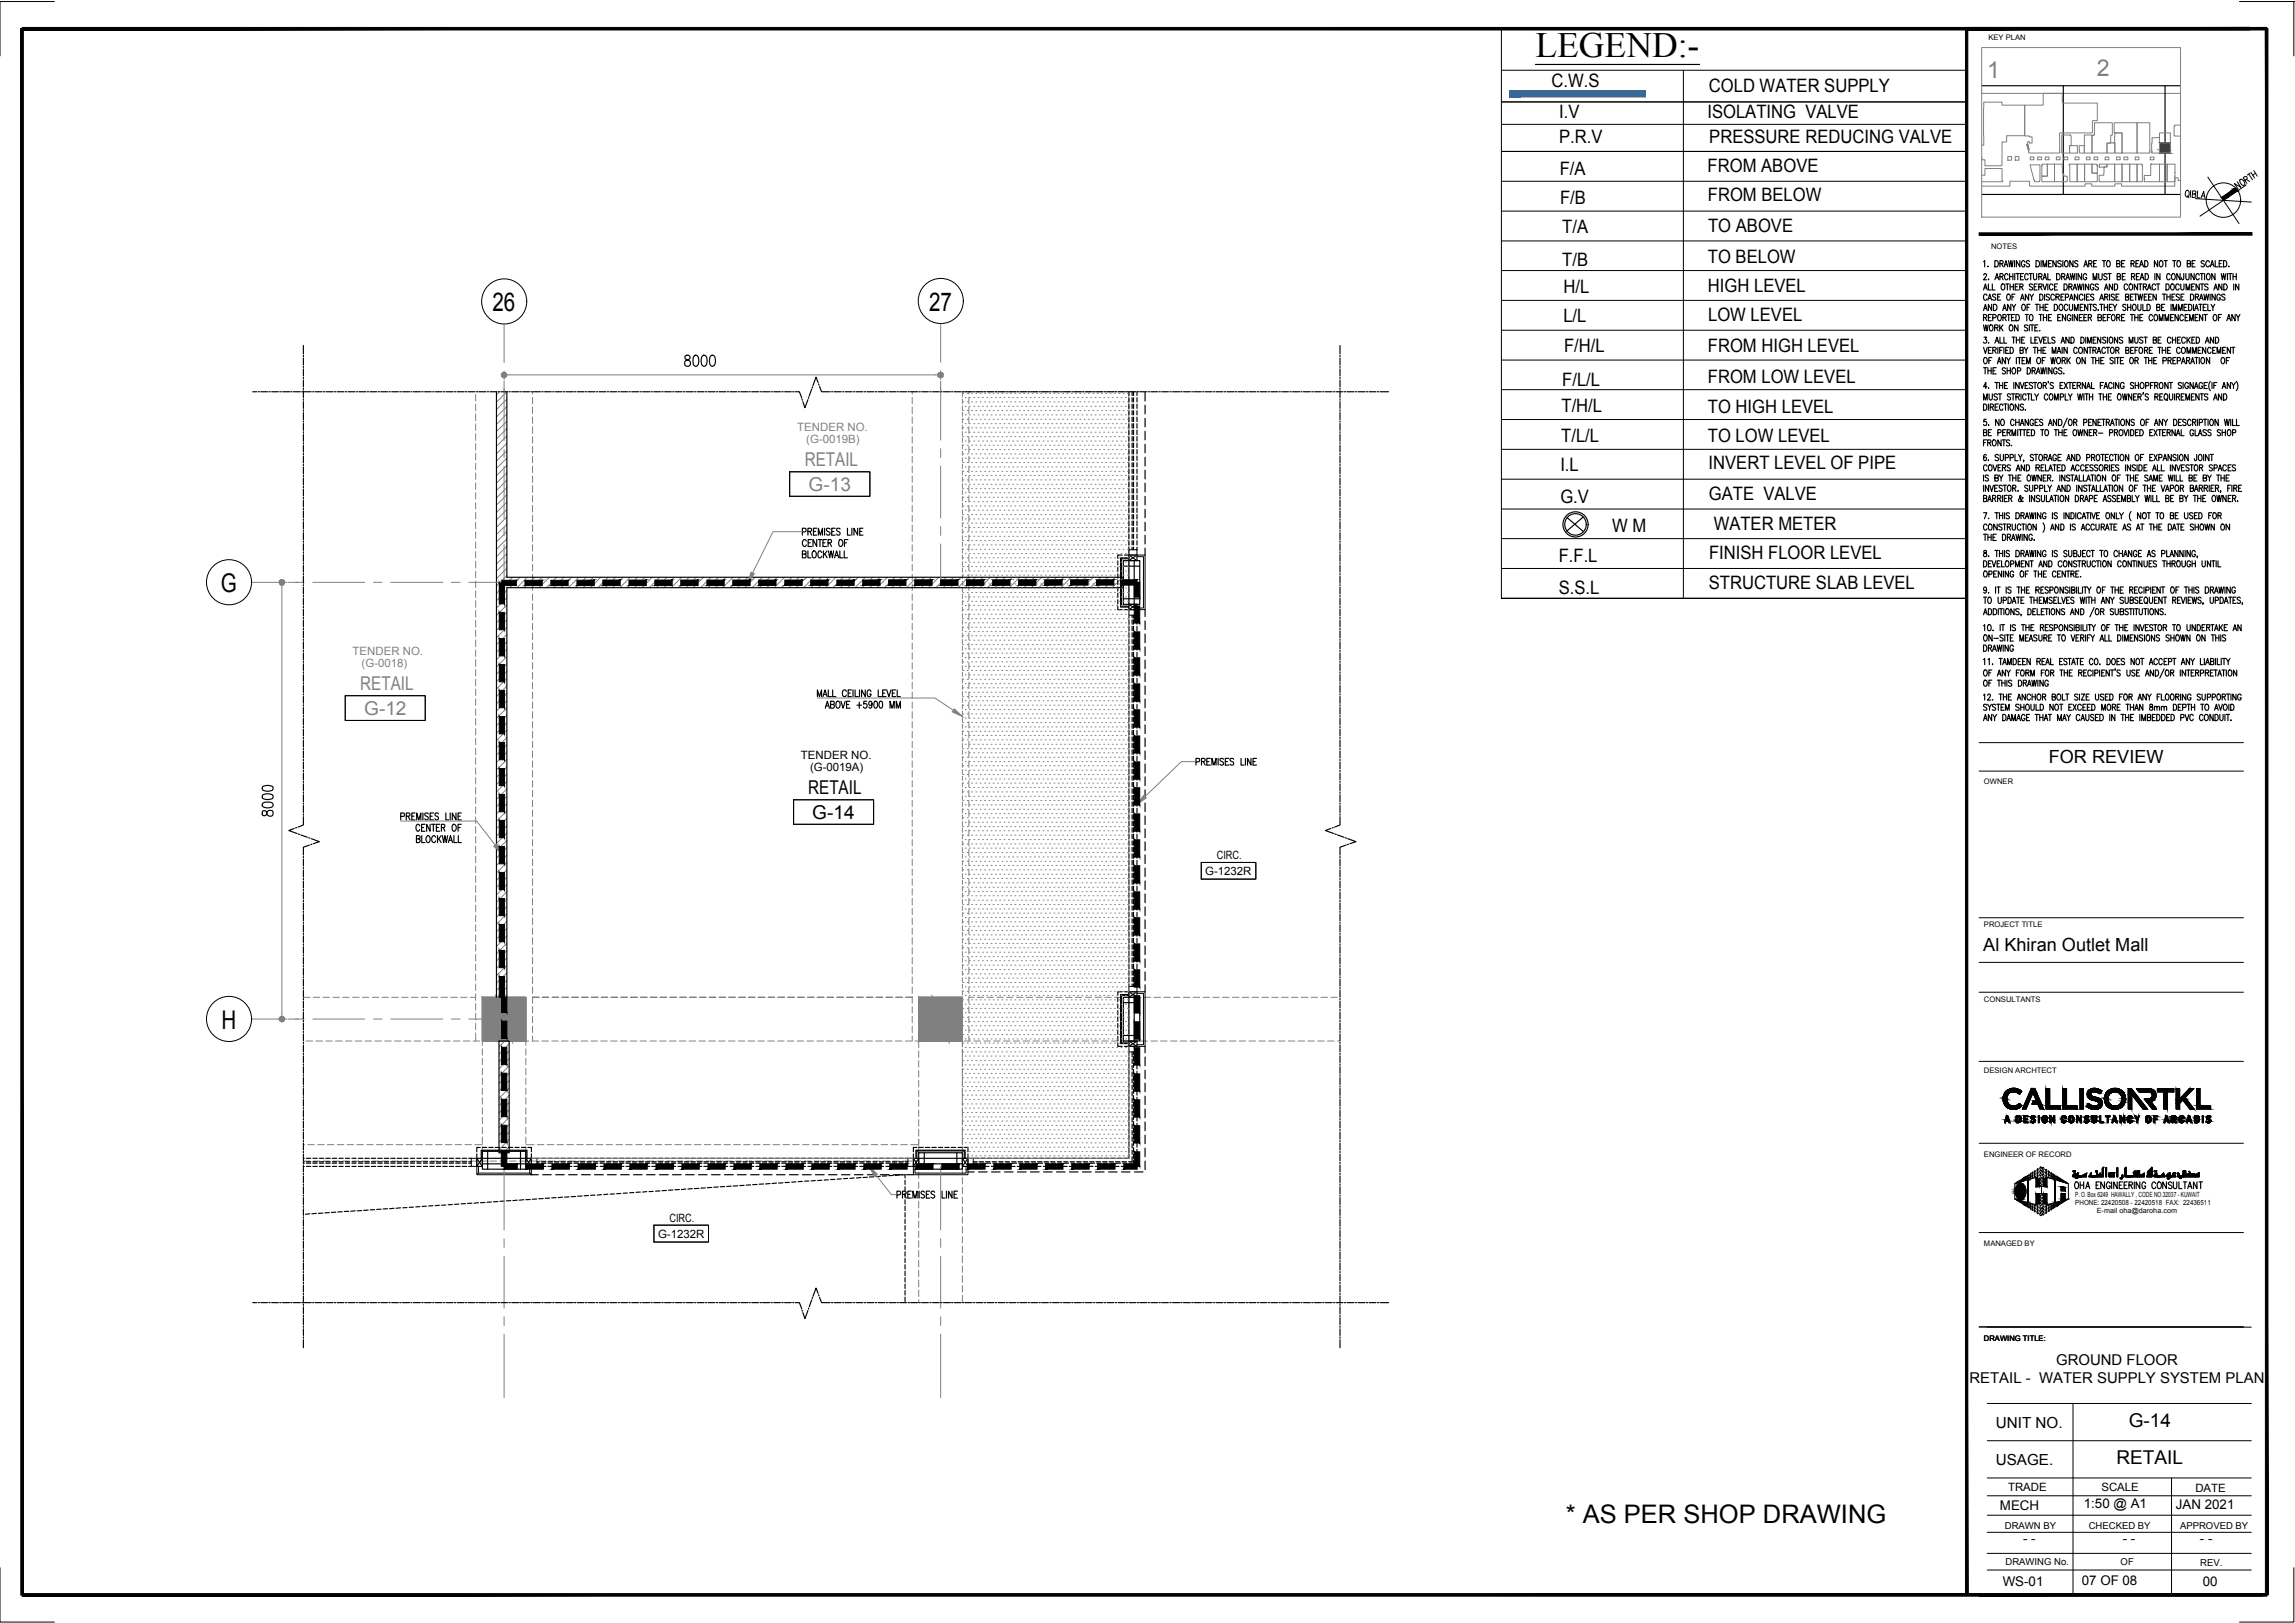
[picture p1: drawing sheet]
<svg xmlns="http://www.w3.org/2000/svg" width="420mm" height="297mm" viewBox="0 0 420 297" stroke-linecap="round" stroke-linejoin="round" font-family="sans-serif">
<defs><g id="words">
<text font-size="6.5" x="281.1" y="10.4">LEGEND:-</text>
<g font-size="4.7">
<text x="90.2" y="57">26</text>
<text x="170.1" y="56.9">27</text>
<text x="40.4" y="108.4">G</text>
<text x="40.6" y="188.3">H</text>
<text x="286.6" y="278.7">* AS PER SHOP DRAWING</text>
</g>
<g font-size="4.2" fill="#808080">
<text x="363.8" y="14.2">1</text>
<text x="383.9" y="13.9">2</text>
</g>
<g font-size="3.5" fill="#808080">
<text x="147.3" y="85.2">RETAIL</text>
<text x="148" y="89.8">G-13</text>
<text x="66" y="126.3">RETAIL</text>
<text x="66.7" y="130.8">G-12</text>
</g>
<g font-size="3.5">
<text x="148" y="145.3">RETAIL</text>
<text x="148.7" y="149.9">G-14</text>
<text x="389.7" y="261.1">G-14</text>
<text x="387.5" y="267.9">RETAIL</text>
</g>
<g font-size="3.4">
<text x="284.1" y="16">C.W.S</text>
<text x="312.8" y="16.8">COLD WATER SUPPLY</text>
<text x="285.5" y="21.7">I.V</text>
<text x="312.6" y="21.7">ISOLATING VALVE</text>
<text x="285.5" y="26.2">P.R.V</text>
<text x="312.9" y="26.2">PRESSURE REDUCING VALVE</text>
<text x="285.5" y="31.9">F/A</text>
<text x="312.6" y="31.5">FROM ABOVE</text>
<text x="285.6" y="37.3">F/B</text>
<text x="312.7" y="36.9">FROM BELOW</text>
<text x="286" y="42.7">T/A</text>
<text x="312.7" y="42.4">TO ABOVE</text>
<text x="286" y="48.7">T/B</text>
<text x="286.3" y="53.5">H/L</text>
<text x="312.7" y="48.1">TO BELOW</text>
<text x="312.7" y="53.4">HIGH LEVEL</text>
<text x="286.2" y="58.9">L/L</text>
<text x="312.7" y="58.7">LOW LEVEL</text>
<text x="286.3" y="64.5">F/H/L</text>
<text x="312.7" y="64.5">FROM HIGH LEVEL</text>
<text x="286" y="70.6">F/L/L</text>
<text x="312.7" y="70.1">FROM LOW LEVEL</text>
<text x="285.9" y="75.5">T/H/L</text>
<text x="312.7" y="75.5">TO HIGH LEVEL</text>
<text x="285.8" y="80.9">T/L/L</text>
<text x="312.7" y="80.9">TO LOW LEVEL</text>
<text x="285.7" y="86.2">I.L</text>
<text x="312.8" y="85.9">INVERT LEVEL OF PIPE</text>
<text x="285.7" y="92.1">G.V</text>
<text x="312.8" y="91.6">GATE VALVE</text>
<text x="295.1" y="97.3">W M</text>
<text x="313.7" y="97">WATER METER</text>
<text x="285.4" y="102.9">F.F.L</text>
<text x="312.8" y="107.8">STRUCTURE SLAB LEVEL</text>
<text x="312.9" y="102.4">FINISH FLOOR LEVEL</text>
<text x="285.4" y="108.7">S.S.L</text>
</g>
<g font-size="3.3">
<text x="375.1" y="139.6">FOR REVIEW</text>
<text x="363.1" y="174.1">Al Khiran Outlet Mall</text>
</g>
<g font-size="2.8">
<text x="365.4" y="261.3">UNIT NO.</text>
<text x="365.4" y="268.1">USAGE.</text>
</g>
<g font-size="2.7">
<text x="376.4" y="249.8">GROUND FLOOR</text>
<text x="360.6" y="253.2">RETAIL - WATER SUPPLY SYSTEM PLAN</text>
</g>
<g font-size="2.4">
<text x="381.5" y="276">1:50 @ A1</text>
<text x="366.1" y="276.4">MECH</text>
<text x="398.4" y="276.2">JAN 2021</text>
<text x="370.4" y="282.4">- -</text>
<text x="388.6" y="282.3">- -</text>
<text x="402.8" y="282.3">- -</text>
<text x="366.6" y="290.2">WS-01</text>
<text x="381.1" y="290.1">07 OF 08</text>
<text x="403.3" y="290.2">00</text>
</g>
<g font-size="2.1" fill="#808080">
<text x="146" y="78.9">TENDER NO.</text>
<text x="147.6" y="81.1">(G-0019B)</text>
<text x="64.6" y="119.9">TENDER NO.</text>
<text x="66.2" y="122.1">(G-0018)</text>
</g>
<g font-size="2.1">
<text x="146.6" y="138.9">TENDER NO.</text>
<text x="148.3" y="141.1">(G-0019A)</text>
<text x="220.6" y="160.1">G-1232R</text>
<text x="222.8" y="157.3">CIRC.</text>
<text x="120.5" y="226.5">G-1232R</text>
<text x="122.6" y="223.6">CIRC.</text>
<text x="367.6" y="273">TRADE</text>
<text x="384.7" y="273">SCALE</text>
<text x="401.9" y="273">DATE</text>
</g>
<g font-size="1.7">
<text x="367" y="279.8">DRAWN BY</text>
<text x="382.4" y="279.8">CHECKED BY</text>
<text x="399.1" y="279.8">APPROVED BY</text>
<text x="367.2" y="286.5">DRAWING No.</text>
<text x="388.2" y="286.5">OF</text>
<text x="402.8" y="286.7">REV.</text>
</g>
<g font-size="1.4">
<text x="364" y="7.4">KEY PLAN</text>
<text x="364.5" y="45.6">NOTES</text>
<text x="363.2" y="143.5">OWNER</text>
<text x="363.2" y="169.7">PROJECT TITLE</text>
<text x="363.2" y="183.3">CONSULTANTS</text>
<text x="363.2" y="196.4">DESIGN ARCHTECT</text>
<text x="363.2" y="211.7">ENGINEER OF RECORD</text>
<text x="363.2" y="228.1">MANAGED BY</text>
<text x="363.2" y="245.3">DRAWING TITLE:</text>
</g>
<g font-size="1.3">
<text x="379.9" y="219.1">P. O. Box 6249 HAWALLY , CODE NO.32037 - KUWAIT</text>
<text x="379.9" y="220.6">PHONE: 22420508 - 22420518 FAX: 22436511</text>
<text x="383.9" y="221.9">E-mail oha@daroha.com</text>
</g>
</g></defs>
<!-- layer: General Layout mezz$0$S-280-M_STRUCT_FRAME -->
<g fill="none" stroke="#808080" stroke-width=".18">
<path d="M87.1 72.2v1.2M87.1 74v1.2M87.1 75.8v1.2M87.1 77.6v1.2M87.1 79.4v1.2M97.5 71.7v.4M97.5 72.7v1.2M97.5 74.5v1.2M97.5 76.3v1.2M97.5 78.1v1.2M97.5 79.9v1.2M167 71.7v.4"/>
<path d="M167 72.7v1.2M167 74.5v1.2M167 76.3v1.2M167 78.1v1.2M167 79.9v1.2M177.4 71.7v.4M177.4 72.7v1.2M177.4 74.5v1.2M177.4 76.3v1.2M177.4 78.1v1.2M177.4 79.9v1.2M87.1 81.2v1.2"/>
<path d="M87.1 83v1.2M87.1 84.8v1.2M87.1 86.6v1.1M87.1 88.4v1.2M87.1 90.2v1.1M87.1 92v1.2M87.1 93.8v1.1M87.1 95.6v1.2M87.1 97.4v1.1M87.1 99.2v1.2M97.5 81.7v1.2M97.5 83.5v1.2"/>
<path d="M97.5 85.3v1.2M97.5 87.1v1.2M97.5 88.9v1.2M97.5 90.7v1.2M97.5 92.5v1.2M97.5 94.3v1.2M97.5 96.1v1.2M97.5 97.9v1.2M97.5 99.7v1.2M167 81.7v1.2M167 83.5v1.2M167 85.3v1.2"/>
<path d="M167 87.1v1.2M167 88.9v1.2M167 90.7v1.2M167 92.5v1.2M167 94.3v1.2M167 96.1v1.2M167 97.9v1.2M167 99.7v1.2M177.4 81.7v1.2M177.4 83.5v1.2M177.4 85.3v1.2M177.4 87.1v1.2"/>
<path d="M177.4 88.9v1.2M177.4 90.7v1.2M177.4 92.5v1.2M177.4 94.3v1.2M177.4 96.1v1.2M177.4 97.9v1.2M177.4 99.7v1.2M87.1 101v1.1M87.1 102.7v1.3M87.1 104.5v1.2M87.1 106.3v1.3M87.1 108.1v1.2"/>
<path d="M87.1 109.9v1.3M87.1 111.7v1.2M87.1 113.5v1.3M87.1 115.3v1.2M87.1 117.1v1.2M87.1 118.9v1.2M97.5 101.5v1.2M97.5 103.3v1.2M97.5 105.1v1.2M97.5 106.9v1.2M97.5 108.7v1.2M97.5 110.5v1.2"/>
<path d="M97.5 112.3v1.2M97.5 114.1v1.2M97.5 115.9v1.2M97.5 117.7v1.2M97.5 119.5v1.2M167 101.5v1.2M167 103.3v1.2M167 105.1v1.2M167 106.9v1.2M167 108.7v1.2M167 110.5v1.2M167 112.3v1.2"/>
<path d="M167 114.1v1.2M167 115.9v1.2M167 117.7v1.2M167 119.5v1.2M177.4 101.5v1.2M177.4 103.3v1.2M177.4 105.1v1.2M177.4 106.9v1.2M177.4 108.7v1.2M177.4 110.5v1.2M177.4 112.3v1.2M177.4 114.1v1.2"/>
<path d="M177.4 115.9v1.2M177.4 117.7v1.2M177.4 119.5v1.2M87.1 120.7v1.2M87.1 122.5v1.2M87.1 124.3v1.2M87.1 126.1v1.2M87.1 127.9v1.2M87.1 129.7v1.2M87.1 131.5v1.2M87.1 133.3v1.2M87.1 135.1v1.2"/>
<path d="M87.1 136.9v1.2M87.1 138.7v1.2M97.5 121.3v1.2M97.5 123v1.3M97.5 124.9v1.2M97.5 126.6v1.3M97.5 128.5v1.2M97.5 130.2v1.3M97.5 132.1v1.2M97.5 133.8v1.3M97.5 135.7v1.1M97.5 137.4v1.3"/>
<path d="M97.5 139.3v1.1M167 121.3v1.2M167 123v1.3M167 124.9v1.2M167 126.6v1.3M167 128.5v1.2M167 130.2v1.3M167 132.1v1.2M167 133.8v1.3M167 135.7v1.1M167 137.4v1.3M167 139.3v1.1"/>
<path d="M177.4 121.3v1.2M177.4 123v1.3M177.4 124.9v1.2M177.4 126.6v1.3M177.4 128.5v1.2M177.4 130.2v1.3M177.4 132.1v1.2M177.4 133.8v1.3M177.4 135.7v1.1M177.4 137.4v1.3M177.4 139.3v1.1M87.1 140.5v1.2"/>
<path d="M87.1 142.3v1.2M87.1 144.1v1.2M87.1 145.9v1.2M87.1 147.7v1.2M87.1 149.5v1.2M87.1 151.3v1.2M87.1 153.1v1.2M87.1 154.9v1.2M87.1 156.7v1.2M87.1 158.5v1.2M97.5 141v1.2M97.5 142.9v1.1"/>
<path d="M97.5 144.6v1.2M97.5 146.5v1.1M97.5 148.2v1.2M97.5 150.1v1.1M97.5 151.8v1.2M97.5 153.7v1.1M97.5 155.4v1.2M97.5 157.2v1.2M97.5 159v1.2M167 141v1.2M167 142.9v1.1M167 144.6v1.2"/>
<path d="M167 146.5v1.1M167 148.2v1.2M167 150.1v1.1M167 151.8v1.2M167 153.7v1.1M167 155.4v1.2M167 157.2v1.2M167 159v1.2M177.4 141v1.2M177.4 142.9v1.1M177.4 144.6v1.2M177.4 146.5v1.1"/>
<path d="M177.4 148.2v1.2M177.4 150.1v1.1M177.4 151.8v1.2M177.4 153.7v1.1M177.4 155.4v1.2M177.4 157.2v1.2M177.4 159v1.2M87.1 160.3v1.2M87.1 162.1v1.2M87.1 163.9v1.2M87.1 165.7v1.2M87.1 167.5v1.2"/>
<path d="M87.1 169.3v1.2M87.1 171.1v1.2M87.1 172.9v1.2M87.1 174.7v1.2M87.1 176.5v1.2M87.1 178.3v1.2M97.5 160.8v1.2M97.5 162.6v1.2M97.5 164.4v1.2M97.5 166.2v1.2M97.5 168v1.2M97.5 169.8v1.2"/>
<path d="M97.5 171.6v1.2M97.5 173.4v1.2M97.5 175.2v1.2M97.5 177v1.2M97.5 178.8v1.2M167 160.8v1.2M167 162.6v1.2M167 164.4v1.2M167 166.2v1.2M167 168v1.2M167 169.8v1.2M167 171.6v1.2"/>
<path d="M167 173.4v1.2M167 175.2v1.2M167 177v1.2M167 178.8v1.2M177.4 160.8v1.2M177.4 162.6v1.2M177.4 164.4v1.2M177.4 166.2v1.2M177.4 168v1.2M177.4 169.8v1.2M177.4 171.6v1.2M177.4 173.4v1.2"/>
<path d="M177.4 175.2v1.2M177.4 177v1.2M177.4 178.8v1.2M55.5 182.5h1.3M56 190.5h1.2M57.4 182.5h1.1M57.8 190.5h1.3M59.1 182.5h1.2M59.6 190.5h1.2M61 182.5h1.1M61.4 190.5h1.3M62.7 182.5h1.2"/>
<path d="M63.2 190.5h1.2M64.6 182.5h1.1M65 190.5h1.3M66.3 182.5h1.2M66.8 190.5h1.2M68.2 182.5h1.1M68.6 190.5h1.2M69.9 182.5h1.2M70.4 190.5h1.2M71.7 182.5h1.2M72.2 190.5h1.2M73.5 182.5h1.2"/>
<path d="M74 190.5h1.2M75.3 182.5h1.2M75.8 190.5h1.2M77.1 182.5h1.2M77.6 190.5h1.2M78.9 182.5h1.2M79.4 190.5h1.2M80.7 182.5h1.2M81.2 190.5h1.2M82.5 182.5h1.2M83 190.5h1.2M84.3 182.5h1.2"/>
<path d="M84.8 190.5h1.2M86.1 182.5h1M86.6 190.5h1.2M87.1 180.1v1.2M87.1 181.9v1.2M87.1 183.7v1.2M87.1 185.4v1.3M87.1 187.3v1.2M87.1 189v1.5M88.3 190.5v.8M88.3 191.9v1.2M88.3 193.7v1.2"/>
<path d="M88.3 195.5v1.2M88.3 197.3v1.2M88.3 199.1v1.2M88.4 190.5h1.2M90.2 190.5h1.2M92 190.5h1.2M93.8 190.5h1.2M95.6 190.5h1.2M96.3 190.5v.8M96.3 191.9v1.2M96.3 193.7v1.2M96.3 195.5v1.2"/>
<path d="M96.3 197.3v1.2M96.3 199.1v1.2M97.4 190.5h1.2M97.5 182.5h1.2M97.5 180.6v1.2M97.5 182.4v1.2M97.5 184.2v1.2M97.5 186v1.2M97.5 187.8v1.2M97.5 189.6v.9M98.7 182.5h-1.2h1.2M99.2 190.5h1.2"/>
<path d="M99.3 182.5h1.2M101 190.5h1.2M101.1 182.5h1.2M102.8 190.5h1.2M102.9 182.5h1.2M104.6 190.5h1.2M104.7 182.5h1.2M106.4 190.5h1.2M106.5 182.5h1.2M108.2 190.5h1.2M108.2 182.5h1.3M110 190.5h1.2"/>
<path d="M110.1 182.5h1.2M111.8 190.5h1.2M111.8 182.5h1.3M113.6 190.5h1.2M113.7 182.5h1.2M115.4 190.5h1.2M115.4 182.5h1.3M117.2 190.5h1.2M117.3 182.5h1.1M119 190.5h1.2M119 182.5h1.3M120.8 190.5h1.2"/>
<path d="M120.9 182.5h1.1M122.6 190.5h1.2M122.6 182.5h1.3M124.4 190.5h1.2M124.5 182.5h1.1M126.2 190.5h1.2M126.2 182.5h1.3M128 190.5h1.2M128.1 182.5h1.1M129.8 190.5h1.2M129.8 182.5h1.2M131.6 190.5h1.2"/>
<path d="M131.7 182.5h1.1M133.3 190.5h1.3M133.4 182.5h1.2M135.2 190.5h1.2M135.3 182.5h1.1M136.9 190.5h1.3M137 182.5h1.2M138.8 190.5h1.2M138.8 182.5h1.2M140.5 190.5h1.3M140.6 182.5h1.2M142.4 190.5h1.2"/>
<path d="M142.4 182.5h1.2M144.1 190.5h1.2M144.2 182.5h1.2M146 190.5h1.2M146 182.5h1.2M147.7 190.5h1.2M147.8 182.5h1.2M149.6 190.5h1.1M149.6 182.5h1.2M151.3 190.5h1.2M151.4 182.5h1.2M153.2 190.5h1.1"/>
<path d="M153.2 182.5h1.2M154.9 190.5h1.2M155 182.5h1.2M156.7 190.5h1.2M156.8 182.5h1.2M158.5 190.5h1.2M158.6 182.5h1.2M160.3 190.5h1.2M160.4 182.5h1.2M162.1 190.5h1.2M162.2 182.5h1.2M163.9 190.5h1.2"/>
<path d="M164 182.5h1.2M165.7 190.5h1.2M165.8 182.5h1.2M167 180.6v1.2M167 182.4v1.2M167 184.2v1.2M167 186v1.2M167 187.8v1.2M167 189.6v.9M167.5 190.5h1.2M168.2 190.5v1.3M168.2 192.3v1.2"/>
<path d="M168.2 194.1v1.2M168.2 195.9v1.2M168.2 197.7v1.2M168.2 199.5v1.2M169.3 190.5h1.2M171.1 190.5h1.2M172.9 190.5h1.2M174.7 190.5h1.2M176.2 190.5v1M176.2 192.1v1.2M176.2 193.9v1.2M176.2 195.7v1.2"/>
<path d="M176.2 197.5v1.2M176.2 199.3v1.2M176.5 190.5h1.2M177.4 182.5h.9M177.4 180.6v1.2M177.4 182.4v1.2M177.4 184.2v1.2M177.4 186v1.2M177.4 187.8v1.2M177.4 189.6v.9M178.3 190.5h1.2M178.9 182.5h1.2"/>
<path d="M180.1 190.5h1.2M180.7 182.5h1.2M181.9 190.5h1.2M182.5 182.5h1.2M183.7 190.5h1.2M184.3 182.5h1.2M185.5 190.5h1.2M186.1 182.5h1.2M187.3 190.5h1.2M187.9 182.5h1.2M189.1 190.5h1.2M189.7 182.5h1.2"/>
<path d="M190.9 190.5h1.2M191.5 182.5h1.2M192.7 190.5h1.2M193.3 182.5h1.2M194.5 190.5h1.2M195.1 182.5h1.2M196.3 190.5h1.2M196.8 182.5h1.3M198.1 190.5h1.2M198.7 182.5h1.2M199.9 190.5h1.2M200.4 182.5h1.3"/>
<path d="M201.7 190.5h1.2M202.3 182.5h1.2M203.5 190.5h1.2M204 182.5h1.3M205.3 190.5h1.2M205.9 182.5h1.2M207.1 190.5h1.2M207.6 182.5h1.3M208.9 190.5h1.2M209.5 182.5h1.2M210.7 190.5h1.2M211.2 182.5h1.3"/>
<path d="M212.5 190.5h1.2M213.1 182.5h1.1M214.3 190.5h1.2M214.8 182.5h1.2M216.1 190.5h1.2M216.7 182.5h1.1M217.9 190.5h1.2M218.4 182.5h1.2M219.7 190.5h1.2M220.3 182.5h1.1M221.4 190.5h1.3M222 182.5h1.2"/>
<path d="M223.3 190.5h1.2M223.8 182.5h1.2M225 190.5h1.3M225.6 182.5h1.2M226.9 190.5h1.1M227.4 182.5h1.2M228.6 190.5h1.3M229.2 182.5h1.2M230.5 190.5h1.1M231 182.5h1.2M232.2 190.5h1.3M232.8 182.5h1.2"/>
<path d="M234.1 190.5h1.1M234.6 182.5h1.2M235.8 190.5h1.3M236.4 182.5h1.2M237.7 190.5h1.1M238.2 182.5h1.2M239.4 190.5h1.2M240 182.5h1.2M241.3 190.5h1.1M241.8 182.5h1.2M243 190.5h1.2M243.6 182.5h1.2"/>
<path d="M244.9 190.5h.4M55.5 212.5h1.3M55.5 209.5h.3M56.3 209.5h1.2M57.4 212.5h1.1M58.2 209.5h1.2M59.1 212.5h1.2M59.9 209.5h1.2M61 212.5h1.1M61.8 209.5h1.1M62.7 212.5h1.2M63.5 209.5h1.2"/>
<path d="M64.6 212.5h1.1M65.3 209.5h1.2M66.3 212.5h1.2M67.1 209.5h1.2M68.2 212.5h1.1M68.9 209.5h1.2M69.9 212.5h1.2M70.7 209.5h1.2M71.7 212.5h1.2M72.5 209.5h1.2M73.5 212.5h1.2M74.3 209.5h1.2"/>
<path d="M75.3 212.5h1.2M76.1 209.5h1.2M77.1 212.5h1.2M77.9 209.5h1.2M78.9 212.5h1.2M79.7 209.5h1.2M80.7 212.5h1.2M81.5 209.5h1.2M82.5 212.5h1.2M83.3 209.5h1.2M84.3 212.5h1.2M85.1 209.5h1.2"/>
<path d="M86.1 212.5h1.2M86.9 209.5h1.4M87.9 212.5h1.2M88.3 200.9v1.2M88.3 202.7v1.2M88.3 204.5v1.2M88.3 206.3v1.2M88.3 208.1v1.2M88.3 209.9v1.2M88.3 211.7v.8M89.7 212.5h1.2M91.5 212.5h1.2"/>
<path d="M93.3 212.5h1.2M95.1 212.5h1.2M96.3 209.5h1.5M96.3 200.9v1.2M96.3 202.7v1.2M96.3 204.5v1.2M96.3 206.3v1.2M96.3 208.1v1.2M96.3 209.9v1.2M96.3 211.7v.8M96.9 212.5h1.2M98.4 209.5h1.2"/>
<path d="M98.7 212.5h1.2M100.2 209.5h1.2M100.5 212.5h1.2M102 209.5h1.2M102.3 212.5h1.2M103.8 209.5h1.2M104.1 212.5h1.2M105.6 209.5h1.2M105.9 212.5h1.2M107.4 209.5h1.2M107.7 212.5h1.2M109.2 209.5h1.2"/>
<path d="M109.5 212.5h1.2M111 209.5h1.1M111.3 212.5h1.2M112.8 209.5h1.2M113.1 212.5h1.2M114.6 209.5h1.1M114.9 212.5h1.2M116.4 209.5h1.2M116.7 212.5h1.2M118.2 209.5h1.1M118.5 212.5h1.2M120 209.5h1.2"/>
<path d="M120.3 212.5h1.2M121.8 209.5h1.1M122.1 212.5h1.2M123.5 209.5h1.3M123.9 212.5h1.2M125.3 209.5h1.2M125.7 212.5h1.2M127.1 209.5h1.3M127.5 212.5h1.2M128.9 209.5h1.2M129.3 212.5h1.2M130.7 209.5h1.3"/>
<path d="M131.1 212.5h1.1M132.5 209.5h1.2M132.9 212.5h1.2M134.3 209.5h1.3M134.7 212.5h1.1M136.1 209.5h1.2M136.4 212.5h1.3M137.9 209.5h1.2M138.3 212.5h1.1M139.7 209.5h1.2M140 212.5h1.3M141.5 209.5h1.2"/>
<path d="M141.9 212.5h1.1M143.3 209.5h1.2M143.6 212.5h1.3M145.1 209.5h1.2M145.5 212.5h1.1M146.9 209.5h1.2M147.2 212.5h1.3M148.7 209.5h1.2M149.1 212.5h1.1M150.5 209.5h1.2M150.8 212.5h1.3M152.3 209.5h1.2"/>
<path d="M152.7 212.5h1.1M154.1 209.5h1.2M154.4 212.5h1.3M155.9 209.5h1.2M156.3 212.5h1.1M157.7 209.5h1.2M158 212.5h1.2M159.5 209.5h1.2M159.9 212.5h1.1M161.3 209.5h1.2M161.6 212.5h1.2M163.1 209.5h1.2"/>
<path d="M163.4 212.5h1.2M164.9 209.5h1.2M165.2 212.5h1.7M166.7 209.5h1.5M167.5 212.5h.7M168.2 201.3v1.2M168.2 203.1v1.2M168.2 204.9v1.2M168.2 206.7v1.2M168.2 208.5v1.2M168.2 209.9v1.2M168.2 211.7v2.2"/>
<path d="M168.2 214.5v1.2M168.2 216.3v1.2M168.2 218.1v1.2M168.2 219.9v1.2M176.2 201.1v1.2M176.2 202.9v1.2M176.2 204.7v1.2M176.2 206.5v1.2M176.2 208.3v1.2M176.2 210.1v1.2M176.2 211.9v1.2M176.2 213.7v1.2"/>
<path d="M176.2 215.5v1.2M176.2 217.3v1.2M176.2 219.1v1.2M168.2 221.7v1.2M168.2 223.5v1.2M168.2 225.3v1.2M168.2 227.1v1.2M168.2 228.9v1.2M168.2 230.7v1.2M168.2 232.5v1.2M168.2 234.3v1.2M168.2 236.1v1.2"/>
<path d="M168.2 237.9v.5M176.2 220.9v1.2M176.2 222.7v1.2M176.2 224.5v1.2M176.2 226.3v1.2M176.2 228.1v1.2M176.2 229.9v1.2M176.2 231.7v1.2M176.2 233.5v1.2M176.2 235.3v1.2M176.2 237.1v1.2"/>
</g>
<!-- layer: General Layout mezz$0$S-280-M_COLUMN -->
<path d="M88.3 182.5h8v8h-8zM168.2 182.5h8v8h-8z" fill="none" stroke="#808080" stroke-width=".18"/>
<!-- layer: A-HIDDEN -->
<g fill="none" stroke="#808080" stroke-width=".18">
<path d="M176.2 73.1v.8M176.2 74.2v.8M176.2 75.4v.8M176.2 76.6v.8M176.2 77.8v.8M176.2 79v.8M176.3 72h.1M176.3 73.6h.1M176.3 75.1h.1M176.3 76.7h.1M176.3 78.3h.1M176.3 79.9h.1"/>
<path d="M176.7 72.8h.1M176.7 74.4h.1M176.7 75.9h.1M176.7 77.5h.1M176.7 79.1h.1M177 71.7h-.8v1M177.1 72h.1M177.1 73.6h.1M177.1 75.1h.1M177.1 76.7h.1M177.1 78.3h.1M177.1 79.9h.1"/>
<path d="M177.3 71.7h.8M177.5 72.8h.1M177.5 74.4h.1M177.5 75.9h.1M177.5 77.5h.1M177.5 79.1h.1M177.9 72h.1M177.9 73.6h.1M177.9 75.1h.1M177.9 76.7h.1M177.9 78.3h.1M177.9 79.9h.1"/>
<path d="M178.3 72.8h.1M178.3 74.4h.1M178.3 75.9h.1M178.3 77.5h.1M178.3 79.1h.1M178.5 71.7h.8M178.6 72h.1M178.6 73.6h.1M178.6 75.1h.1M178.6 76.7h.1M178.6 78.3h.1M178.6 79.9h.1"/>
<path d="M179.1 72.8h.1M179.1 74.4h.1M179.1 75.9h.1M179.1 77.5h.1M179.1 79.1h.1M179.5 72h.1M179.5 73.6h.1M179.5 75.1h.1M179.5 76.7h.1M179.5 78.3h.1M179.5 79.9h.1M179.7 71.7h.8"/>
<path d="M179.9 72.8h.1M179.9 74.4h.1M179.9 75.9h.1M179.9 77.5h.1M179.9 79.1h.1M180.3 72h.1M180.3 73.6h.1M180.3 75.1h.1M180.3 76.7h.1M180.3 78.3h.1M180.3 79.9h.1M180.6 72.8h.1"/>
<path d="M180.6 74.4h.1M180.6 75.9h.1M180.6 77.5h.1M180.6 79.1h.1M180.9 71.7h.8M181.1 72h.1M181.1 73.6h.1M181.1 75.1h.1M181.1 76.7h.1M181.1 78.3h.1M181.1 79.9h.1M181.4 72.8h.1"/>
<path d="M181.4 74.4h.1M181.4 75.9h.1M181.4 77.5h.1M181.4 79.1h.1M181.8 72h.1M181.8 73.6h.1M181.8 75.1h.1M181.8 76.7h.1M181.8 78.3h.1M181.8 79.9h.1M182.1 71.7h.8M182.2 72.8h.1"/>
<path d="M182.2 74.4h.1M182.2 75.9h.1M182.2 77.5h.1M182.2 79.1h.1M182.6 72h.1M182.6 73.6h.1M182.6 75.1h.1M182.6 76.7h.1M182.6 78.3h.1M182.6 79.9h.1M183 72.8h.1M183 74.4h.1"/>
<path d="M183 75.9h.1M183 77.5h.1M183 79.1h.1M183.3 71.7h.8M183.4 72h.1M183.4 73.6h.1M183.4 75.1h.1M183.4 76.7h.1M183.4 78.3h.1M183.4 79.9h.1M183.8 72.8h.1M183.8 74.4h.1"/>
<path d="M183.8 75.9h.1M183.8 77.5h.1M183.8 79.1h.1M184.2 72h.1M184.2 73.6h.1M184.2 75.1h.1M184.2 76.7h.1M184.2 78.3h.1M184.2 79.9h.1M184.5 71.7h.8M184.6 72.8h.1M184.6 74.4h.1"/>
<path d="M184.6 75.9h.1M184.6 77.5h.1M184.6 79.1h.1M185 72h.1M185 73.6h.1M185 75.1h.1M185 76.7h.1M185 78.3h.1M185 79.9h.1M185.4 72.8h.1M185.4 74.4h.1M185.4 75.9h.1"/>
<path d="M185.4 77.5h.1M185.4 79.1h.1M185.7 71.7h.8M185.8 72h.1M185.8 73.6h.1M185.8 75.1h.1M185.8 76.7h.1M185.8 78.3h.1M185.8 79.9h.1M186.2 72.8h.1M186.2 74.4h.1M186.2 75.9h.1"/>
<path d="M186.2 77.5h.1M186.2 79.1h.1M186.6 72h.1M186.6 73.6h.1M186.6 75.1h.1M186.6 76.7h.1M186.6 78.3h.1M186.6 79.9h.1M186.9 71.7h.8M187 72.8h.1M187 74.4h.1M187 75.9h.1"/>
<path d="M187 77.5h.1M187 79.1h.1M187.4 72h.1M187.4 73.6h.1M187.4 75.1h.1M187.4 76.7h.1M187.4 78.3h.1M187.4 79.9h.1M187.8 72.8h.1M187.8 74.4h.1M187.8 75.9h.1M187.8 77.5h.1"/>
<path d="M187.8 79.1h.1M188 71.7h.8M188.2 72h.1M188.2 73.6h.1M188.2 75.1h.1M188.2 76.7h.1M188.2 78.3h.1M188.2 79.9h.1M188.6 72.8h.1M188.6 74.4h.1M188.6 75.9h.1M188.6 77.5h.1"/>
<path d="M188.6 79.1h.1M189 72h.1M189 73.6h.1M189 75.1h.1M189 76.7h.1M189 78.3h.1M189 79.9h.1M189.2 71.7h.8M189.4 72.8h.1M189.4 74.4h.1M189.4 75.9h.1M189.4 77.5h.1"/>
<path d="M189.4 79.1h.1M189.8 72h.1M189.8 73.6h.1M189.8 75.1h.1M189.8 76.7h.1M189.8 78.3h.1M189.8 79.9h.1M190.2 72.8h.1M190.2 74.4h.1M190.2 75.9h.1M190.2 77.5h.1M190.2 79.1h.1"/>
<path d="M190.4 71.7h.8M190.5 72h.1M190.5 73.6h.1M190.5 75.1h.1M190.5 76.7h.1M190.5 78.3h.1M190.5 79.9h.1M191 72.8h.1M191 74.4h.1M191 75.9h.1M191 77.5h.1M191 79.1h.1"/>
<path d="M191.3 72h.1M191.3 73.6h.1M191.3 75.1h.1M191.3 76.7h.1M191.3 78.3h.1M191.3 79.9h.1M191.6 71.7h.8M191.8 72.8h.1M191.8 74.4h.1M191.8 75.9h.1M191.8 77.5h.1M191.8 79.1h.1"/>
<path d="M192.2 72h.1M192.2 73.6h.1M192.2 75.1h.1M192.2 76.7h.1M192.2 78.3h.1M192.2 79.9h.1M192.5 72.8h.1M192.5 74.4h.1M192.5 75.9h.1M192.5 77.5h.1M192.5 79.1h.1M192.8 71.7h.8"/>
<path d="M193 72h.1M193 73.6h.1M193 75.1h.1M193 76.7h.1M193 78.3h.1M193 79.9h.1M193.3 72.8h.1M193.3 74.4h.1M193.3 75.9h.1M193.3 77.5h.1M193.3 79.1h.1M193.7 72h.1"/>
<path d="M193.7 73.6h.1M193.7 75.1h.1M193.7 76.7h.1M193.7 78.3h.1M193.7 79.9h.1M194 71.7h.8M194.1 72.8h.1M194.1 74.4h.1M194.1 75.9h.1M194.1 77.5h.1M194.1 79.1h.1M194.5 72h.1"/>
<path d="M194.5 73.6h.1M194.5 75.1h.1M194.5 76.7h.1M194.5 78.3h.1M194.5 79.9h.1M194.9 72.8h.1M194.9 74.4h.1M194.9 75.9h.1M194.9 77.5h.1M194.9 79.1h.1M195.2 71.7h.8M195.3 72h.1"/>
<path d="M195.3 73.6h.1M195.3 75.1h.1M195.3 76.7h.1M195.3 78.3h.1M195.3 79.9h.1M195.7 72.8h.1M195.7 74.4h.1M195.7 75.9h.1M195.7 77.5h.1M195.7 79.1h.1M196.1 72h.1M196.1 73.6h.1"/>
<path d="M196.1 75.1h.1M196.1 76.7h.1M196.1 78.3h.1M196.1 79.9h.1M196.4 71.7h.8M196.5 72.8h.1M196.5 74.4h.1M196.5 75.9h.1M196.5 77.5h.1M196.5 79.1h.1M196.9 72h.1M196.9 73.6h.1"/>
<path d="M196.9 75.1h.1M196.9 76.7h.1M196.9 78.3h.1M196.9 79.9h.1M197.3 72.8h.1M197.3 74.4h.1M197.3 75.9h.1M197.3 77.5h.1M197.3 79.1h.1M197.6 71.7h.8M197.7 72h.1M197.7 73.6h.1"/>
<path d="M197.7 75.1h.1M197.7 76.7h.1M197.7 78.3h.1M197.7 79.9h.1M198.1 72.8h.1M198.1 74.4h.1M198.1 75.9h.1M198.1 77.5h.1M198.1 79.1h.1M198.5 72h.1M198.5 73.6h.1M198.5 75.1h.1"/>
<path d="M198.5 76.7h.1M198.5 78.3h.1M198.5 79.9h.1M198.8 71.7h.8M198.9 72.8h.1M198.9 74.4h.1M198.9 75.9h.1M198.9 77.5h.1M198.9 79.1h.1M199.3 72h.1M199.3 73.6h.1M199.3 75.1h.1"/>
<path d="M199.3 76.7h.1M199.3 78.3h.1M199.3 79.9h.1M199.7 72.8h.1M199.7 74.4h.1M199.7 75.9h.1M199.7 77.5h.1M199.7 79.1h.1M199.9 71.7h.8M200.1 72h.1M200.1 73.6h.1M200.1 75.1h.1"/>
<path d="M200.1 76.7h.1M200.1 78.3h.1M200.1 79.9h.1M200.5 72.8h.1M200.5 74.4h.1M200.5 75.9h.1M200.5 77.5h.1M200.5 79.1h.1M200.9 72h.1M200.9 73.6h.1M200.9 75.1h.1M200.9 76.7h.1"/>
<path d="M200.9 78.3h.1M200.9 79.9h.1M201.1 71.7h.8M201.3 72.8h.1M201.3 74.4h.1M201.3 75.9h.1M201.3 77.5h.1M201.3 79.1h.1M201.7 72h.1M201.7 73.6h.1M201.7 75.1h.1M201.7 76.7h.1"/>
<path d="M201.7 78.3h.1M201.7 79.9h.1M202.1 72.8h.1M202.1 74.4h.1M202.1 75.9h.1M202.1 77.5h.1M202.1 79.1h.1M202.3 71.7h.8M202.4 72h.1M202.4 73.6h.1M202.4 75.1h.1M202.4 76.7h.1"/>
<path d="M202.4 78.3h.1M202.4 79.9h.1M202.9 72.8h.1M202.9 74.4h.1M202.9 75.9h.1M202.9 77.5h.1M202.9 79.1h.1M203.2 72h.1M203.2 73.6h.1M203.2 75.1h.1M203.2 76.7h.1M203.2 78.3h.1"/>
<path d="M203.2 79.9h.1M203.5 71.7h.8M203.6 72.8h.1M203.6 74.4h.1M203.6 75.9h.1M203.6 77.5h.1M203.6 79.1h.1M204 72h.1M204 73.6h.1M204 75.1h.1M204 76.7h.1M204 78.3h.1"/>
<path d="M204 79.9h.1M204.4 72.8h.1M204.4 74.4h.1M204.4 75.9h.1M204.4 77.5h.1M204.4 79.1h.1M204.7 71.7h.8M204.9 72h.1M204.9 73.6h.1M204.9 75.1h.1M204.9 76.7h.1M204.9 78.3h.1"/>
<path d="M204.9 79.9h.1M205.2 72.8h.1M205.2 74.4h.1M205.2 75.9h.1M205.2 77.5h.1M205.2 79.1h.1M205.6 72h.1M205.6 73.6h.1M205.6 75.1h.1M205.6 76.7h.1M205.6 78.3h.1M205.6 79.9h.1"/>
<path d="M205.9 71.7h.8v1M206 72.8h.1M206 74.4h.1M206 75.9h.1M206 77.5h.1M206 79.1h.1M206.4 72h.1M206.4 73.6h.1M206.4 75.1h.1M206.4 76.7h.1M206.4 78.3h.1M206.4 79.9h.1"/>
<path d="M206.7 73.1v.8M206.7 74.2v.8M206.7 75.4v.8M206.7 76.6v.8M206.7 77.8v.8M206.7 79v.8M176.2 80.2v.8M176.2 81.4v.8M176.2 82.6v.7M176.2 83.8v.7M176.2 84.9v.9M176.2 86.1v.8"/>
<path d="M176.2 87.3v.8M176.2 88.5v.8M176.2 89.7v.8M176.2 90.9v.8M176.2 92.1v.8M176.2 93.3v.8M176.2 94.5v.7M176.2 95.7v.7M176.2 96.8v.8M176.2 98v.8M176.2 99.2v.8M176.3 81.5h.1"/>
<path d="M176.3 83.1h.1M176.3 84.7h.1M176.3 86.3h.1M176.3 87.8h.1M176.3 89.4h.1M176.3 91h.1M176.3 92.6h.1M176.3 94.2h.1M176.3 95.7h.1M176.3 97.4h.1M176.3 98.9h.1M176.7 80.7h.1"/>
<path d="M176.7 82.3h.1M176.7 83.8h.1M176.7 85.5h.1M176.7 87h.1M176.7 88.6h.1M176.7 90.2h.1M176.7 91.8h.1M176.7 93.4h.1M176.7 95h.1M176.7 96.5h.1M176.7 98.2h.1M176.7 99.7h.1"/>
<path d="M177.1 81.5h.1M177.1 83.1h.1M177.1 84.7h.1M177.1 86.3h.1M177.1 87.8h.1M177.1 89.4h.1M177.1 91h.1M177.1 92.6h.1M177.1 94.2h.1M177.1 95.7h.1M177.1 97.4h.1M177.1 98.9h.1"/>
<path d="M177.5 80.7h.1M177.5 82.3h.1M177.5 83.8h.1M177.5 85.5h.1M177.5 87h.1M177.5 88.6h.1M177.5 90.2h.1M177.5 91.8h.1M177.5 93.4h.1M177.5 95h.1M177.5 96.5h.1M177.5 98.2h.1"/>
<path d="M177.5 99.7h.1M177.9 81.5h.1M177.9 83.1h.1M177.9 84.7h.1M177.9 86.3h.1M177.9 87.8h.1M177.9 89.4h.1M177.9 91h.1M177.9 92.6h.1M177.9 94.2h.1M177.9 95.7h.1M177.9 97.4h.1"/>
<path d="M177.9 98.9h.1M178.3 80.7h.1M178.3 82.3h.1M178.3 83.8h.1M178.3 85.5h.1M178.3 87h.1M178.3 88.6h.1M178.3 90.2h.1M178.3 91.8h.1M178.3 93.4h.1M178.3 95h.1M178.3 96.5h.1"/>
<path d="M178.3 98.2h.1M178.3 99.7h.1M178.6 81.5h.1M178.6 83.1h.1M178.6 84.7h.1M178.6 86.3h.1M178.6 87.8h.1M178.6 89.4h.1M178.6 91h.1M178.6 92.6h.1M178.6 94.2h.1M178.6 95.7h.1"/>
<path d="M178.6 97.4h.1M178.6 98.9h.1M179.1 80.7h.1M179.1 82.3h.1M179.1 83.8h.1M179.1 85.5h.1M179.1 87h.1M179.1 88.6h.1M179.1 90.2h.1M179.1 91.8h.1M179.1 93.4h.1M179.1 95h.1"/>
<path d="M179.1 96.5h.1M179.1 98.2h.1M179.1 99.7h.1M179.5 81.5h.1M179.5 83.1h.1M179.5 84.7h.1M179.5 86.3h.1M179.5 87.8h.1M179.5 89.4h.1M179.5 91h.1M179.5 92.6h.1M179.5 94.2h.1"/>
<path d="M179.5 95.7h.1M179.5 97.4h.1M179.5 98.9h.1M179.9 80.7h.1M179.9 82.3h.1M179.9 83.8h.1M179.9 85.5h.1M179.9 87h.1M179.9 88.6h.1M179.9 90.2h.1M179.9 91.8h.1M179.9 93.4h.1"/>
<path d="M179.9 95h.1M179.9 96.5h.1M179.9 98.2h.1M179.9 99.7h.1M180.3 81.5h.1M180.3 83.1h.1M180.3 84.7h.1M180.3 86.3h.1M180.3 87.8h.1M180.3 89.4h.1M180.3 91h.1M180.3 92.6h.1"/>
<path d="M180.3 94.2h.1M180.3 95.7h.1M180.3 97.4h.1M180.3 98.9h.1M180.6 80.7h.1M180.6 82.3h.1M180.6 83.8h.1M180.6 85.5h.1M180.6 87h.1M180.6 88.6h.1M180.6 90.2h.1M180.6 91.8h.1"/>
<path d="M180.6 93.4h.1M180.6 95h.1M180.6 96.5h.1M180.6 98.2h.1M180.6 99.7h.1M181.1 81.5h.1M181.1 83.1h.1M181.1 84.7h.1M181.1 86.3h.1M181.1 87.8h.1M181.1 89.4h.1M181.1 91h.1"/>
<path d="M181.1 92.6h.1M181.1 94.2h.1M181.1 95.7h.1M181.1 97.4h.1M181.1 98.9h.1M181.4 80.7h.1M181.4 82.3h.1M181.4 83.8h.1M181.4 85.5h.1M181.4 87h.1M181.4 88.6h.1M181.4 90.2h.1"/>
<path d="M181.4 91.8h.1M181.4 93.4h.1M181.4 95h.1M181.4 96.5h.1M181.4 98.2h.1M181.4 99.7h.1M181.8 81.5h.1M181.8 83.1h.1M181.8 84.7h.1M181.8 86.3h.1M181.8 87.8h.1M181.8 89.4h.1"/>
<path d="M181.8 91h.1M181.8 92.6h.1M181.8 94.2h.1M181.8 95.7h.1M181.8 97.4h.1M181.8 98.9h.1M182.2 80.7h.1M182.2 82.3h.1M182.2 83.8h.1M182.2 85.5h.1M182.2 87h.1M182.2 88.6h.1"/>
<path d="M182.2 90.2h.1M182.2 91.8h.1M182.2 93.4h.1M182.2 95h.1M182.2 96.5h.1M182.2 98.2h.1M182.2 99.7h.1M182.6 81.5h.1M182.6 83.1h.1M182.6 84.7h.1M182.6 86.3h.1M182.6 87.8h.1"/>
<path d="M182.6 89.4h.1M182.6 91h.1M182.6 92.6h.1M182.6 94.2h.1M182.6 95.7h.1M182.6 97.4h.1M182.6 98.9h.1M183 80.7h.1M183 82.3h.1M183 83.8h.1M183 85.5h.1M183 87h.1"/>
<path d="M183 88.6h.1M183 90.2h.1M183 91.8h.1M183 93.4h.1M183 95h.1M183 96.5h.1M183 98.2h.1M183 99.7h.1M183.4 81.5h.1M183.4 83.1h.1M183.4 84.7h.1M183.4 86.3h.1"/>
<path d="M183.4 87.8h.1M183.4 89.4h.1M183.4 91h.1M183.4 92.6h.1M183.4 94.2h.1M183.4 95.7h.1M183.4 97.4h.1M183.4 98.9h.1M183.8 80.7h.1M183.8 82.3h.1M183.8 83.8h.1M183.8 85.5h.1"/>
<path d="M183.8 87h.1M183.8 88.6h.1M183.8 90.2h.1M183.8 91.8h.1M183.8 93.4h.1M183.8 95h.1M183.8 96.5h.1M183.8 98.2h.1M183.8 99.7h.1M184.2 81.5h.1M184.2 83.1h.1M184.2 84.7h.1"/>
<path d="M184.2 86.3h.1M184.2 87.8h.1M184.2 89.4h.1M184.2 91h.1M184.2 92.6h.1M184.2 94.2h.1M184.2 95.7h.1M184.2 97.4h.1M184.2 98.9h.1M184.6 80.7h.1M184.6 82.3h.1M184.6 83.8h.1"/>
<path d="M184.6 85.5h.1M184.6 87h.1M184.6 88.6h.1M184.6 90.2h.1M184.6 91.8h.1M184.6 93.4h.1M184.6 95h.1M184.6 96.5h.1M184.6 98.2h.1M184.6 99.7h.1M185 81.5h.1M185 83.1h.1"/>
<path d="M185 84.7h.1M185 86.3h.1M185 87.8h.1M185 89.4h.1M185 91h.1M185 92.6h.1M185 94.2h.1M185 95.7h.1M185 97.4h.1M185 98.9h.1M185.4 80.7h.1M185.4 82.3h.1"/>
<path d="M185.4 83.8h.1M185.4 85.5h.1M185.4 87h.1M185.4 88.6h.1M185.4 90.2h.1M185.4 91.8h.1M185.4 93.4h.1M185.4 95h.1M185.4 96.5h.1M185.4 98.2h.1M185.4 99.7h.1M185.8 81.5h.1"/>
<path d="M185.8 83.1h.1M185.8 84.7h.1M185.8 86.3h.1M185.8 87.8h.1M185.8 89.4h.1M185.8 91h.1M185.8 92.6h.1M185.8 94.2h.1M185.8 95.7h.1M185.8 97.4h.1M185.8 98.9h.1M186.2 80.7h.1"/>
<path d="M186.2 82.3h.1M186.2 83.8h.1M186.2 85.5h.1M186.2 87h.1M186.2 88.6h.1M186.2 90.2h.1M186.2 91.8h.1M186.2 93.4h.1M186.2 95h.1M186.2 96.5h.1M186.2 98.2h.1M186.2 99.7h.1"/>
<path d="M186.6 81.5h.1M186.6 83.1h.1M186.6 84.7h.1M186.6 86.3h.1M186.6 87.8h.1M186.6 89.4h.1M186.6 91h.1M186.6 92.6h.1M186.6 94.2h.1M186.6 95.7h.1M186.6 97.4h.1M186.6 98.9h.1"/>
<path d="M187 80.7h.1M187 82.3h.1M187 83.8h.1M187 85.5h.1M187 87h.1M187 88.6h.1M187 90.2h.1M187 91.8h.1M187 93.4h.1M187 95h.1M187 96.5h.1M187 98.2h.1"/>
<path d="M187 99.7h.1M187.4 81.5h.1M187.4 83.1h.1M187.4 84.7h.1M187.4 86.3h.1M187.4 87.8h.1M187.4 89.4h.1M187.4 91h.1M187.4 92.6h.1M187.4 94.2h.1M187.4 95.7h.1M187.4 97.4h.1"/>
<path d="M187.4 98.9h.1M187.8 80.7h.1M187.8 82.3h.1M187.8 83.8h.1M187.8 85.5h.1M187.8 87h.1M187.8 88.6h.1M187.8 90.2h.1M187.8 91.8h.1M187.8 93.4h.1M187.8 95h.1M187.8 96.5h.1"/>
<path d="M187.8 98.2h.1M187.8 99.7h.1M188.2 81.5h.1M188.2 83.1h.1M188.2 84.7h.1M188.2 86.3h.1M188.2 87.8h.1M188.2 89.4h.1M188.2 91h.1M188.2 92.6h.1M188.2 94.2h.1M188.2 95.7h.1"/>
<path d="M188.2 97.4h.1M188.2 98.9h.1M188.6 80.7h.1M188.6 82.3h.1M188.6 83.8h.1M188.6 85.5h.1M188.6 87h.1M188.6 88.6h.1M188.6 90.2h.1M188.6 91.8h.1M188.6 93.4h.1M188.6 95h.1"/>
<path d="M188.6 96.5h.1M188.6 98.2h.1M188.6 99.7h.1M189 81.5h.1M189 83.1h.1M189 84.7h.1M189 86.3h.1M189 87.8h.1M189 89.4h.1M189 91h.1M189 92.6h.1M189 94.2h.1"/>
<path d="M189 95.7h.1M189 97.4h.1M189 98.9h.1M189.4 80.7h.1M189.4 82.3h.1M189.4 83.8h.1M189.4 85.5h.1M189.4 87h.1M189.4 88.6h.1M189.4 90.2h.1M189.4 91.8h.1M189.4 93.4h.1"/>
<path d="M189.4 95h.1M189.4 96.5h.1M189.4 98.2h.1M189.4 99.7h.1M189.8 81.5h.1M189.8 83.1h.1M189.8 84.7h.1M189.8 86.3h.1M189.8 87.8h.1M189.8 89.4h.1M189.8 91h.1M189.8 92.6h.1"/>
<path d="M189.8 94.2h.1M189.8 95.7h.1M189.8 97.4h.1M189.8 98.9h.1M190.2 80.7h.1M190.2 82.3h.1M190.2 83.8h.1M190.2 85.5h.1M190.2 87h.1M190.2 88.6h.1M190.2 90.2h.1M190.2 91.8h.1"/>
<path d="M190.2 93.4h.1M190.2 95h.1M190.2 96.5h.1M190.2 98.2h.1M190.2 99.7h.1M190.5 81.5h.1M190.5 83.1h.1M190.5 84.7h.1M190.5 86.3h.1M190.5 87.8h.1M190.5 89.4h.1M190.5 91h.1"/>
<path d="M190.5 92.6h.1M190.5 94.2h.1M190.5 95.7h.1M190.5 97.4h.1M190.5 98.9h.1M191 80.7h.1M191 82.3h.1M191 83.8h.1M191 85.5h.1M191 87h.1M191 88.6h.1M191 90.2h.1"/>
<path d="M191 91.8h.1M191 93.4h.1M191 95h.1M191 96.5h.1M191 98.2h.1M191 99.7h.1M191.3 81.5h.1M191.3 83.1h.1M191.3 84.7h.1M191.3 86.3h.1M191.3 87.8h.1M191.3 89.4h.1"/>
<path d="M191.3 91h.1M191.3 92.6h.1M191.3 94.2h.1M191.3 95.7h.1M191.3 97.4h.1M191.3 98.9h.1M191.8 80.7h.1M191.8 82.3h.1M191.8 83.8h.1M191.8 85.5h.1M191.8 87h.1M191.8 88.6h.1"/>
<path d="M191.8 90.2h.1M191.8 91.8h.1M191.8 93.4h.1M191.8 95h.1M191.8 96.5h.1M191.8 98.2h.1M191.8 99.7h.1M192.2 81.5h.1M192.2 83.1h.1M192.2 84.7h.1M192.2 86.3h.1M192.2 87.8h.1"/>
<path d="M192.2 89.4h.1M192.2 91h.1M192.2 92.6h.1M192.2 94.2h.1M192.2 95.7h.1M192.2 97.4h.1M192.2 98.9h.1M192.5 80.7h.1M192.5 82.3h.1M192.5 83.8h.1M192.5 85.5h.1M192.5 87h.1"/>
<path d="M192.5 88.6h.1M192.5 90.2h.1M192.5 91.8h.1M192.5 93.4h.1M192.5 95h.1M192.5 96.5h.1M192.5 98.2h.1M192.5 99.7h.1M193 81.5h.1M193 83.1h.1M193 84.7h.1M193 86.3h.1"/>
<path d="M193 87.8h.1M193 89.4h.1M193 91h.1M193 92.6h.1M193 94.2h.1M193 95.7h.1M193 97.4h.1M193 98.9h.1M193.3 80.7h.1M193.3 82.3h.1M193.3 83.8h.1M193.3 85.5h.1"/>
<path d="M193.3 87h.1M193.3 88.6h.1M193.3 90.2h.1M193.3 91.8h.1M193.3 93.4h.1M193.3 95h.1M193.3 96.5h.1M193.3 98.2h.1M193.3 99.7h.1M193.7 81.5h.1M193.7 83.1h.1M193.7 84.7h.1"/>
<path d="M193.7 86.3h.1M193.7 87.8h.1M193.7 89.4h.1M193.7 91h.1M193.7 92.6h.1M193.7 94.2h.1M193.7 95.7h.1M193.7 97.4h.1M193.7 98.9h.1M194.1 80.7h.1M194.1 82.3h.1M194.1 83.8h.1"/>
<path d="M194.1 85.5h.1M194.1 87h.1M194.1 88.6h.1M194.1 90.2h.1M194.1 91.8h.1M194.1 93.4h.1M194.1 95h.1M194.1 96.5h.1M194.1 98.2h.1M194.1 99.7h.1M194.5 81.5h.1M194.5 83.1h.1"/>
<path d="M194.5 84.7h.1M194.5 86.3h.1M194.5 87.8h.1M194.5 89.4h.1M194.5 91h.1M194.5 92.6h.1M194.5 94.2h.1M194.5 95.7h.1M194.5 97.4h.1M194.5 98.9h.1M194.9 80.7h.1M194.9 82.3h.1"/>
<path d="M194.9 83.8h.1M194.9 85.5h.1M194.9 87h.1M194.9 88.6h.1M194.9 90.2h.1M194.9 91.8h.1M194.9 93.4h.1M194.9 95h.1M194.9 96.5h.1M194.9 98.2h.1M194.9 99.7h.1M195.3 81.5h.1"/>
<path d="M195.3 83.1h.1M195.3 84.7h.1M195.3 86.3h.1M195.3 87.8h.1M195.3 89.4h.1M195.3 91h.1M195.3 92.6h.1M195.3 94.2h.1M195.3 95.7h.1M195.3 97.4h.1M195.3 98.9h.1M195.7 80.7h.1"/>
<path d="M195.7 82.3h.1M195.7 83.8h.1M195.7 85.5h.1M195.7 87h.1M195.7 88.6h.1M195.7 90.2h.1M195.7 91.8h.1M195.7 93.4h.1M195.7 95h.1M195.7 96.5h.1M195.7 98.2h.1M195.7 99.7h.1"/>
<path d="M196.1 81.5h.1M196.1 83.1h.1M196.1 84.7h.1M196.1 86.3h.1M196.1 87.8h.1M196.1 89.4h.1M196.1 91h.1M196.1 92.6h.1M196.1 94.2h.1M196.1 95.7h.1M196.1 97.4h.1M196.1 98.9h.1"/>
<path d="M196.5 80.7h.1M196.5 82.3h.1M196.5 83.8h.1M196.5 85.5h.1M196.5 87h.1M196.5 88.6h.1M196.5 90.2h.1M196.5 91.8h.1M196.5 93.4h.1M196.5 95h.1M196.5 96.5h.1M196.5 98.2h.1"/>
<path d="M196.5 99.7h.1M196.9 81.5h.1M196.9 83.1h.1M196.9 84.7h.1M196.9 86.3h.1M196.9 87.8h.1M196.9 89.4h.1M196.9 91h.1M196.9 92.6h.1M196.9 94.2h.1M196.9 95.7h.1M196.9 97.4h.1"/>
<path d="M196.9 98.9h.1M197.3 80.7h.1M197.3 82.3h.1M197.3 83.8h.1M197.3 85.5h.1M197.3 87h.1M197.3 88.6h.1M197.3 90.2h.1M197.3 91.8h.1M197.3 93.4h.1M197.3 95h.1M197.3 96.5h.1"/>
<path d="M197.3 98.2h.1M197.3 99.7h.1M197.7 81.5h.1M197.7 83.1h.1M197.7 84.7h.1M197.7 86.3h.1M197.7 87.8h.1M197.7 89.4h.1M197.7 91h.1M197.7 92.6h.1M197.7 94.2h.1M197.7 95.7h.1"/>
<path d="M197.7 97.4h.1M197.7 98.9h.1M198.1 80.7h.1M198.1 82.3h.1M198.1 83.8h.1M198.1 85.5h.1M198.1 87h.1M198.1 88.6h.1M198.1 90.2h.1M198.1 91.8h.1M198.1 93.4h.1M198.1 95h.1"/>
<path d="M198.1 96.5h.1M198.1 98.2h.1M198.1 99.7h.1M198.5 81.5h.1M198.5 83.1h.1M198.5 84.7h.1M198.5 86.3h.1M198.5 87.8h.1M198.5 89.4h.1M198.5 91h.1M198.5 92.6h.1M198.5 94.2h.1"/>
<path d="M198.5 95.7h.1M198.5 97.4h.1M198.5 98.9h.1M198.9 80.7h.1M198.9 82.3h.1M198.9 83.8h.1M198.9 85.5h.1M198.9 87h.1M198.9 88.6h.1M198.9 90.2h.1M198.9 91.8h.1M198.9 93.4h.1"/>
<path d="M198.9 95h.1M198.9 96.5h.1M198.9 98.2h.1M198.9 99.7h.1M199.3 81.5h.1M199.3 83.1h.1M199.3 84.7h.1M199.3 86.3h.1M199.3 87.8h.1M199.3 89.4h.1M199.3 91h.1M199.3 92.6h.1"/>
<path d="M199.3 94.2h.1M199.3 95.7h.1M199.3 97.4h.1M199.3 98.9h.1M199.7 80.7h.1M199.7 82.3h.1M199.7 83.8h.1M199.7 85.5h.1M199.7 87h.1M199.7 88.6h.1M199.7 90.2h.1M199.7 91.8h.1"/>
<path d="M199.7 93.4h.1M199.7 95h.1M199.7 96.5h.1M199.7 98.2h.1M199.7 99.7h.1M200.1 81.5h.1M200.1 83.1h.1M200.1 84.7h.1M200.1 86.3h.1M200.1 87.8h.1M200.1 89.4h.1M200.1 91h.1"/>
<path d="M200.1 92.6h.1M200.1 94.2h.1M200.1 95.7h.1M200.1 97.4h.1M200.1 98.9h.1M200.5 80.7h.1M200.5 82.3h.1M200.5 83.8h.1M200.5 85.5h.1M200.5 87h.1M200.5 88.6h.1M200.5 90.2h.1"/>
<path d="M200.5 91.8h.1M200.5 93.4h.1M200.5 95h.1M200.5 96.5h.1M200.5 98.2h.1M200.5 99.7h.1M200.9 81.5h.1M200.9 83.1h.1M200.9 84.7h.1M200.9 86.3h.1M200.9 87.8h.1M200.9 89.4h.1"/>
<path d="M200.9 91h.1M200.9 92.6h.1M200.9 94.2h.1M200.9 95.7h.1M200.9 97.4h.1M200.9 98.9h.1M201.3 80.7h.1M201.3 82.3h.1M201.3 83.8h.1M201.3 85.5h.1M201.3 87h.1M201.3 88.6h.1"/>
<path d="M201.3 90.2h.1M201.3 91.8h.1M201.3 93.4h.1M201.3 95h.1M201.3 96.5h.1M201.3 98.2h.1M201.3 99.7h.1M201.7 81.5h.1M201.7 83.1h.1M201.7 84.7h.1M201.7 86.3h.1M201.7 87.8h.1"/>
<path d="M201.7 89.4h.1M201.7 91h.1M201.7 92.6h.1M201.7 94.2h.1M201.7 95.7h.1M201.7 97.4h.1M201.7 98.9h.1M202.1 80.7h.1M202.1 82.3h.1M202.1 83.8h.1M202.1 85.5h.1M202.1 87h.1"/>
<path d="M202.1 88.6h.1M202.1 90.2h.1M202.1 91.8h.1M202.1 93.4h.1M202.1 95h.1M202.1 96.5h.1M202.1 98.2h.1M202.1 99.7h.1M202.4 81.5h.1M202.4 83.1h.1M202.4 84.7h.1M202.4 86.3h.1"/>
<path d="M202.4 87.8h.1M202.4 89.4h.1M202.4 91h.1M202.4 92.6h.1M202.4 94.2h.1M202.4 95.7h.1M202.4 97.4h.1M202.4 98.9h.1M202.9 80.7h.1M202.9 82.3h.1M202.9 83.8h.1M202.9 85.5h.1"/>
<path d="M202.9 87h.1M202.9 88.6h.1M202.9 90.2h.1M202.9 91.8h.1M202.9 93.4h.1M202.9 95h.1M202.9 96.5h.1M202.9 98.2h.1M202.9 99.7h.1M203.2 81.5h.1M203.2 83.1h.1M203.2 84.7h.1"/>
<path d="M203.2 86.3h.1M203.2 87.8h.1M203.2 89.4h.1M203.2 91h.1M203.2 92.6h.1M203.2 94.2h.1M203.2 95.7h.1M203.2 97.4h.1M203.2 98.9h.1M203.6 80.7h.1M203.6 82.3h.1M203.6 83.8h.1"/>
<path d="M203.6 85.5h.1M203.6 87h.1M203.6 88.6h.1M203.6 90.2h.1M203.6 91.8h.1M203.6 93.4h.1M203.6 95h.1M203.6 96.5h.1M203.6 98.2h.1M203.6 99.7h.1M204 81.5h.1M204 83.1h.1"/>
<path d="M204 84.7h.1M204 86.3h.1M204 87.8h.1M204 89.4h.1M204 91h.1M204 92.6h.1M204 94.2h.1M204 95.7h.1M204 97.4h.1M204 98.9h.1M204.4 80.7h.1M204.4 82.3h.1"/>
<path d="M204.4 83.8h.1M204.4 85.5h.1M204.4 87h.1M204.4 88.6h.1M204.4 90.2h.1M204.4 91.8h.1M204.4 93.4h.1M204.4 95h.1M204.4 96.5h.1M204.4 98.2h.1M204.4 99.7h.1M204.9 81.5h.1"/>
<path d="M204.9 83.1h.1M204.9 84.7h.1M204.9 86.3h.1M204.9 87.8h.1M204.9 89.4h.1M204.9 91h.1M204.9 92.6h.1M204.9 94.2h.1M204.9 95.7h.1M204.9 97.4h.1M204.9 98.9h.1M205.2 80.7h.1"/>
<path d="M205.2 82.3h.1M205.2 83.8h.1M205.2 85.5h.1M205.2 87h.1M205.2 88.6h.1M205.2 90.2h.1M205.2 91.8h.1M205.2 93.4h.1M205.2 95h.1M205.2 96.5h.1M205.2 98.2h.1M205.2 99.7h.1"/>
<path d="M205.6 81.5h.1M205.6 83.1h.1M205.6 84.7h.1M205.6 86.3h.1M205.6 87.8h.1M205.6 89.4h.1M205.6 91h.1M205.6 92.6h.1M205.6 94.2h.1M205.6 95.7h.1M205.6 97.4h.1M205.6 98.9h.1"/>
<path d="M206 80.7h.1M206 82.3h.1M206 83.8h.1M206 85.5h.1M206 87h.1M206 88.6h.1M206 90.2h.1M206 91.8h.1M206 93.4h.1M206 95h.1M206 96.5h.1M206 98.2h.1"/>
<path d="M206 99.7h.1M206.4 81.5h.1M206.4 83.1h.1M206.4 84.7h.1M206.4 86.3h.1M206.4 87.8h.1M206.4 89.4h.1M206.4 91h.1M206.4 92.6h.1M206.4 94.2h.1M206.4 95.7h.1M206.4 97.4h.1"/>
<path d="M206.4 98.9h.1M206.7 80.2v.8M206.7 81.4v.8M206.7 82.6v.7M206.7 83.8v.7M206.7 84.9v.9M206.7 86.1v.8M206.7 87.3v.8M206.7 88.5v.8M206.7 89.7v.8M206.7 90.9v.8M206.7 92.1v.8"/>
<path d="M206.7 93.3v.8M206.7 94.5v.7M206.7 95.7v.7M206.7 96.8v.8M206.7 98v.8M206.7 99.2v.8M176.2 100.4v.8M176.2 101.6v.8M176.2 102.8v.8M176.2 104v.8M176.2 105.2v.7M176.2 106.4v.7"/>
<path d="M176.2 107.6v.7M176.2 108.7v.8M176.2 109.9v.8M176.2 111.1v.8M176.2 112.3v.8M176.2 113.5v.8M176.2 114.7v.8M176.2 115.9v.8M176.2 117v.8M176.2 118.3v.7M176.2 119.5v.7M176.3 100.5h.1"/>
<path d="M176.3 102.1h.1M176.3 103.7h.1M176.3 105.3h.1M176.3 106.9h.1M176.3 108.4h.1M176.3 110.1h.1M176.3 111.6h.1M176.3 113.2h.1M176.3 114.8h.1M176.3 116.4h.1M176.3 118h.1M176.3 119.5h.1"/>
<path d="M176.7 101.3h.1M176.7 102.9h.1M176.7 104.5h.1M176.7 106.1h.1M176.7 107.6h.1M176.7 109.2h.1M176.7 110.8h.1M176.7 112.4h.1M176.7 114h.1M176.7 115.6h.1M176.7 117.2h.1M176.7 118.8h.1"/>
<path d="M177.1 100.5h.1M177.1 102.1h.1M177.1 103.7h.1M177.1 105.3h.1M177.1 106.9h.1M177.1 108.4h.1M177.1 110.1h.1M177.1 111.6h.1M177.1 113.2h.1M177.1 114.8h.1M177.1 116.4h.1M177.1 118h.1"/>
<path d="M177.1 119.5h.1M177.5 101.3h.1M177.5 102.9h.1M177.5 104.5h.1M177.5 106.1h.1M177.5 107.6h.1M177.5 109.2h.1M177.5 110.8h.1M177.5 112.4h.1M177.5 114h.1M177.5 115.6h.1M177.5 117.2h.1"/>
<path d="M177.5 118.8h.1M177.9 100.5h.1M177.9 102.1h.1M177.9 103.7h.1M177.9 105.3h.1M177.9 106.9h.1M177.9 108.4h.1M177.9 110.1h.1M177.9 111.6h.1M177.9 113.2h.1M177.9 114.8h.1M177.9 116.4h.1"/>
<path d="M177.9 118h.1M177.9 119.5h.1M178.3 101.3h.1M178.3 102.9h.1M178.3 104.5h.1M178.3 106.1h.1M178.3 107.6h.1M178.3 109.2h.1M178.3 110.8h.1M178.3 112.4h.1M178.3 114h.1M178.3 115.6h.1"/>
<path d="M178.3 117.2h.1M178.3 118.8h.1M178.6 100.5h.1M178.6 102.1h.1M178.6 103.7h.1M178.6 105.3h.1M178.6 106.9h.1M178.6 108.4h.1M178.6 110.1h.1M178.6 111.6h.1M178.6 113.2h.1M178.6 114.8h.1"/>
<path d="M178.6 116.4h.1M178.6 118h.1M178.6 119.5h.1M179.1 101.3h.1M179.1 102.9h.1M179.1 104.5h.1M179.1 106.1h.1M179.1 107.6h.1M179.1 109.2h.1M179.1 110.8h.1M179.1 112.4h.1M179.1 114h.1"/>
<path d="M179.1 115.6h.1M179.1 117.2h.1M179.1 118.8h.1M179.5 100.5h.1M179.5 102.1h.1M179.5 103.7h.1M179.5 105.3h.1M179.5 106.9h.1M179.5 108.4h.1M179.5 110.1h.1M179.5 111.6h.1M179.5 113.2h.1"/>
<path d="M179.5 114.8h.1M179.5 116.4h.1M179.5 118h.1M179.5 119.5h.1M179.9 101.3h.1M179.9 102.9h.1M179.9 104.5h.1M179.9 106.1h.1M179.9 107.6h.1M179.9 109.2h.1M179.9 110.8h.1M179.9 112.4h.1"/>
<path d="M179.9 114h.1M179.9 115.6h.1M179.9 117.2h.1M179.9 118.8h.1M180.3 100.5h.1M180.3 102.1h.1M180.3 103.7h.1M180.3 105.3h.1M180.3 106.9h.1M180.3 108.4h.1M180.3 110.1h.1M180.3 111.6h.1"/>
<path d="M180.3 113.2h.1M180.3 114.8h.1M180.3 116.4h.1M180.3 118h.1M180.3 119.5h.1M180.6 101.3h.1M180.6 102.9h.1M180.6 104.5h.1M180.6 106.1h.1M180.6 107.6h.1M180.6 109.2h.1M180.6 110.8h.1"/>
<path d="M180.6 112.4h.1M180.6 114h.1M180.6 115.6h.1M180.6 117.2h.1M180.6 118.8h.1M181.1 100.5h.1M181.1 102.1h.1M181.1 103.7h.1M181.1 105.3h.1M181.1 106.9h.1M181.1 108.4h.1M181.1 110.1h.1"/>
<path d="M181.1 111.6h.1M181.1 113.2h.1M181.1 114.8h.1M181.1 116.4h.1M181.1 118h.1M181.1 119.5h.1M181.4 101.3h.1M181.4 102.9h.1M181.4 104.5h.1M181.4 106.1h.1M181.4 107.6h.1M181.4 109.2h.1"/>
<path d="M181.4 110.8h.1M181.4 112.4h.1M181.4 114h.1M181.4 115.6h.1M181.4 117.2h.1M181.4 118.8h.1M181.8 100.5h.1M181.8 102.1h.1M181.8 103.7h.1M181.8 105.3h.1M181.8 106.9h.1M181.8 108.4h.1"/>
<path d="M181.8 110.1h.1M181.8 111.6h.1M181.8 113.2h.1M181.8 114.8h.1M181.8 116.4h.1M181.8 118h.1M181.8 119.5h.1M182.2 101.3h.1M182.2 102.9h.1M182.2 104.5h.1M182.2 106.1h.1M182.2 107.6h.1"/>
<path d="M182.2 109.2h.1M182.2 110.8h.1M182.2 112.4h.1M182.2 114h.1M182.2 115.6h.1M182.2 117.2h.1M182.2 118.8h.1M182.6 100.5h.1M182.6 102.1h.1M182.6 103.7h.1M182.6 105.3h.1M182.6 106.9h.1"/>
<path d="M182.6 108.4h.1M182.6 110.1h.1M182.6 111.6h.1M182.6 113.2h.1M182.6 114.8h.1M182.6 116.4h.1M182.6 118h.1M182.6 119.5h.1M183 101.3h.1M183 102.9h.1M183 104.5h.1M183 106.1h.1"/>
<path d="M183 107.6h.1M183 109.2h.1M183 110.8h.1M183 112.4h.1M183 114h.1M183 115.6h.1M183 117.2h.1M183 118.8h.1M183.4 100.5h.1M183.4 102.1h.1M183.4 103.7h.1M183.4 105.3h.1"/>
<path d="M183.4 106.9h.1M183.4 108.4h.1M183.4 110.1h.1M183.4 111.6h.1M183.4 113.2h.1M183.4 114.8h.1M183.4 116.4h.1M183.4 118h.1M183.4 119.5h.1M183.8 101.3h.1M183.8 102.9h.1M183.8 104.5h.1"/>
<path d="M183.8 106.1h.1M183.8 107.6h.1M183.8 109.2h.1M183.8 110.8h.1M183.8 112.4h.1M183.8 114h.1M183.8 115.6h.1M183.8 117.2h.1M183.8 118.8h.1M184.2 100.5h.1M184.2 102.1h.1M184.2 103.7h.1"/>
<path d="M184.2 105.3h.1M184.2 106.9h.1M184.2 108.4h.1M184.2 110.1h.1M184.2 111.6h.1M184.2 113.2h.1M184.2 114.8h.1M184.2 116.4h.1M184.2 118h.1M184.2 119.5h.1M184.6 101.3h.1M184.6 102.9h.1"/>
<path d="M184.6 104.5h.1M184.6 106.1h.1M184.6 107.6h.1M184.6 109.2h.1M184.6 110.8h.1M184.6 112.4h.1M184.6 114h.1M184.6 115.6h.1M184.6 117.2h.1M184.6 118.8h.1M185 100.5h.1M185 102.1h.1"/>
<path d="M185 103.7h.1M185 105.3h.1M185 106.9h.1M185 108.4h.1M185 110.1h.1M185 111.6h.1M185 113.2h.1M185 114.8h.1M185 116.4h.1M185 118h.1M185 119.5h.1M185.4 101.3h.1"/>
<path d="M185.4 102.9h.1M185.4 104.5h.1M185.4 106.1h.1M185.4 107.6h.1M185.4 109.2h.1M185.4 110.8h.1M185.4 112.4h.1M185.4 114h.1M185.4 115.6h.1M185.4 117.2h.1M185.4 118.8h.1M185.8 100.5h.1"/>
<path d="M185.8 102.1h.1M185.8 103.7h.1M185.8 105.3h.1M185.8 106.9h.1M185.8 108.4h.1M185.8 110.1h.1M185.8 111.6h.1M185.8 113.2h.1M185.8 114.8h.1M185.8 116.4h.1M185.8 118h.1M185.8 119.5h.1"/>
<path d="M186.2 101.3h.1M186.2 102.9h.1M186.2 104.5h.1M186.2 106.1h.1M186.2 107.6h.1M186.2 109.2h.1M186.2 110.8h.1M186.2 112.4h.1M186.2 114h.1M186.2 115.6h.1M186.2 117.2h.1M186.2 118.8h.1"/>
<path d="M186.6 100.5h.1M186.6 102.1h.1M186.6 103.7h.1M186.6 105.3h.1M186.6 106.9h.1M186.6 108.4h.1M186.6 110.1h.1M186.6 111.6h.1M186.6 113.2h.1M186.6 114.8h.1M186.6 116.4h.1M186.6 118h.1"/>
<path d="M186.6 119.5h.1M187 101.3h.1M187 102.9h.1M187 104.5h.1M187 106.1h.1M187 107.6h.1M187 109.2h.1M187 110.8h.1M187 112.4h.1M187 114h.1M187 115.6h.1M187 117.2h.1"/>
<path d="M187 118.8h.1M187.4 100.5h.1M187.4 102.1h.1M187.4 103.7h.1M187.4 105.3h.1M187.4 106.9h.1M187.4 108.4h.1M187.4 110.1h.1M187.4 111.6h.1M187.4 113.2h.1M187.4 114.8h.1M187.4 116.4h.1"/>
<path d="M187.4 118h.1M187.4 119.5h.1M187.8 101.3h.1M187.8 102.9h.1M187.8 104.5h.1M187.8 106.1h.1M187.8 107.6h.1M187.8 109.2h.1M187.8 110.8h.1M187.8 112.4h.1M187.8 114h.1M187.8 115.6h.1"/>
<path d="M187.8 117.2h.1M187.8 118.8h.1M188.2 100.5h.1M188.2 102.1h.1M188.2 103.7h.1M188.2 105.3h.1M188.2 106.9h.1M188.2 108.4h.1M188.2 110.1h.1M188.2 111.6h.1M188.2 113.2h.1M188.2 114.8h.1"/>
<path d="M188.2 116.4h.1M188.2 118h.1M188.2 119.5h.1M188.6 101.3h.1M188.6 102.9h.1M188.6 104.5h.1M188.6 106.1h.1M188.6 107.6h.1M188.6 109.2h.1M188.6 110.8h.1M188.6 112.4h.1M188.6 114h.1"/>
<path d="M188.6 115.6h.1M188.6 117.2h.1M188.6 118.8h.1M189 100.5h.1M189 102.1h.1M189 103.7h.1M189 105.3h.1M189 106.9h.1M189 108.4h.1M189 110.1h.1M189 111.6h.1M189 113.2h.1"/>
<path d="M189 114.8h.1M189 116.4h.1M189 118h.1M189 119.5h.1M189.4 101.3h.1M189.4 102.9h.1M189.4 104.5h.1M189.4 106.1h.1M189.4 107.6h.1M189.4 109.2h.1M189.4 110.8h.1M189.4 112.4h.1"/>
<path d="M189.4 114h.1M189.4 115.6h.1M189.4 117.2h.1M189.4 118.8h.1M189.8 100.5h.1M189.8 102.1h.1M189.8 103.7h.1M189.8 105.3h.1M189.8 106.9h.1M189.8 108.4h.1M189.8 110.1h.1M189.8 111.6h.1"/>
<path d="M189.8 113.2h.1M189.8 114.8h.1M189.8 116.4h.1M189.8 118h.1M189.8 119.5h.1M190.2 101.3h.1M190.2 102.9h.1M190.2 104.5h.1M190.2 106.1h.1M190.2 107.6h.1M190.2 109.2h.1M190.2 110.8h.1"/>
<path d="M190.2 112.4h.1M190.2 114h.1M190.2 115.6h.1M190.2 117.2h.1M190.2 118.8h.1M190.5 100.5h.1M190.5 102.1h.1M190.5 103.7h.1M190.5 105.3h.1M190.5 106.9h.1M190.5 108.4h.1M190.5 110.1h.1"/>
<path d="M190.5 111.6h.1M190.5 113.2h.1M190.5 114.8h.1M190.5 116.4h.1M190.5 118h.1M190.5 119.5h.1M191 101.3h.1M191 102.9h.1M191 104.5h.1M191 106.1h.1M191 107.6h.1M191 109.2h.1"/>
<path d="M191 110.8h.1M191 112.4h.1M191 114h.1M191 115.6h.1M191 117.2h.1M191 118.8h.1M191.3 100.5h.1M191.3 102.1h.1M191.3 103.7h.1M191.3 105.3h.1M191.3 106.9h.1M191.3 108.4h.1"/>
<path d="M191.3 110.1h.1M191.3 111.6h.1M191.3 113.2h.1M191.3 114.8h.1M191.3 116.4h.1M191.3 118h.1M191.3 119.5h.1M191.8 101.3h.1M191.8 102.9h.1M191.8 104.5h.1M191.8 106.1h.1M191.8 107.6h.1"/>
<path d="M191.8 109.2h.1M191.8 110.8h.1M191.8 112.4h.1M191.8 114h.1M191.8 115.6h.1M191.8 117.2h.1M191.8 118.8h.1M192.2 100.5h.1M192.2 102.1h.1M192.2 103.7h.1M192.2 105.3h.1M192.2 106.9h.1"/>
<path d="M192.2 108.4h.1M192.2 110.1h.1M192.2 111.6h.1M192.2 113.2h.1M192.2 114.8h.1M192.2 116.4h.1M192.2 118h.1M192.2 119.5h.1M192.5 101.3h.1M192.5 102.9h.1M192.5 104.5h.1M192.5 106.1h.1"/>
<path d="M192.5 107.6h.1M192.5 109.2h.1M192.5 110.8h.1M192.5 112.4h.1M192.5 114h.1M192.5 115.6h.1M192.5 117.2h.1M192.5 118.8h.1M193 100.5h.1M193 102.1h.1M193 103.7h.1M193 105.3h.1"/>
<path d="M193 106.9h.1M193 108.4h.1M193 110.1h.1M193 111.6h.1M193 113.2h.1M193 114.8h.1M193 116.4h.1M193 118h.1M193 119.5h.1M193.3 101.3h.1M193.3 102.9h.1M193.3 104.5h.1"/>
<path d="M193.3 106.1h.1M193.3 107.6h.1M193.3 109.2h.1M193.3 110.8h.1M193.3 112.4h.1M193.3 114h.1M193.3 115.6h.1M193.3 117.2h.1M193.3 118.8h.1M193.7 100.5h.1M193.7 102.1h.1M193.7 103.7h.1"/>
<path d="M193.7 105.3h.1M193.7 106.9h.1M193.7 108.4h.1M193.7 110.1h.1M193.7 111.6h.1M193.7 113.2h.1M193.7 114.8h.1M193.7 116.4h.1M193.7 118h.1M193.7 119.5h.1M194.1 101.3h.1M194.1 102.9h.1"/>
<path d="M194.1 104.5h.1M194.1 106.1h.1M194.1 107.6h.1M194.1 109.2h.1M194.1 110.8h.1M194.1 112.4h.1M194.1 114h.1M194.1 115.6h.1M194.1 117.2h.1M194.1 118.8h.1M194.5 100.5h.1M194.5 102.1h.1"/>
<path d="M194.5 103.7h.1M194.5 105.3h.1M194.5 106.9h.1M194.5 108.4h.1M194.5 110.1h.1M194.5 111.6h.1M194.5 113.2h.1M194.5 114.8h.1M194.5 116.4h.1M194.5 118h.1M194.5 119.5h.1M194.9 101.3h.1"/>
<path d="M194.9 102.9h.1M194.9 104.5h.1M194.9 106.1h.1M194.9 107.6h.1M194.9 109.2h.1M194.9 110.8h.1M194.9 112.4h.1M194.9 114h.1M194.9 115.6h.1M194.9 117.2h.1M194.9 118.8h.1M195.3 100.5h.1"/>
<path d="M195.3 102.1h.1M195.3 103.7h.1M195.3 105.3h.1M195.3 106.9h.1M195.3 108.4h.1M195.3 110.1h.1M195.3 111.6h.1M195.3 113.2h.1M195.3 114.8h.1M195.3 116.4h.1M195.3 118h.1M195.3 119.5h.1"/>
<path d="M195.7 101.3h.1M195.7 102.9h.1M195.7 104.5h.1M195.7 106.1h.1M195.7 107.6h.1M195.7 109.2h.1M195.7 110.8h.1M195.7 112.4h.1M195.7 114h.1M195.7 115.6h.1M195.7 117.2h.1M195.7 118.8h.1"/>
<path d="M196.1 100.5h.1M196.1 102.1h.1M196.1 103.7h.1M196.1 105.3h.1M196.1 106.9h.1M196.1 108.4h.1M196.1 110.1h.1M196.1 111.6h.1M196.1 113.2h.1M196.1 114.8h.1M196.1 116.4h.1M196.1 118h.1"/>
<path d="M196.1 119.5h.1M196.5 101.3h.1M196.5 102.9h.1M196.5 104.5h.1M196.5 106.1h.1M196.5 107.6h.1M196.5 109.2h.1M196.5 110.8h.1M196.5 112.4h.1M196.5 114h.1M196.5 115.6h.1M196.5 117.2h.1"/>
<path d="M196.5 118.8h.1M196.9 100.5h.1M196.9 102.1h.1M196.9 103.7h.1M196.9 105.3h.1M196.9 106.9h.1M196.9 108.4h.1M196.9 110.1h.1M196.9 111.6h.1M196.9 113.2h.1M196.9 114.8h.1M196.9 116.4h.1"/>
<path d="M196.9 118h.1M196.9 119.5h.1M197.3 101.3h.1M197.3 102.9h.1M197.3 104.5h.1M197.3 106.1h.1M197.3 107.6h.1M197.3 109.2h.1M197.3 110.8h.1M197.3 112.4h.1M197.3 114h.1M197.3 115.6h.1"/>
<path d="M197.3 117.2h.1M197.3 118.8h.1M197.7 100.5h.1M197.7 102.1h.1M197.7 103.7h.1M197.7 105.3h.1M197.7 106.9h.1M197.7 108.4h.1M197.7 110.1h.1M197.7 111.6h.1M197.7 113.2h.1M197.7 114.8h.1"/>
<path d="M197.7 116.4h.1M197.7 118h.1M197.7 119.5h.1M198.1 101.3h.1M198.1 102.9h.1M198.1 104.5h.1M198.1 106.1h.1M198.1 107.6h.1M198.1 109.2h.1M198.1 110.8h.1M198.1 112.4h.1M198.1 114h.1"/>
<path d="M198.1 115.6h.1M198.1 117.2h.1M198.1 118.8h.1M198.5 100.5h.1M198.5 102.1h.1M198.5 103.7h.1M198.5 105.3h.1M198.5 106.9h.1M198.5 108.4h.1M198.5 110.1h.1M198.5 111.6h.1M198.5 113.2h.1"/>
<path d="M198.5 114.8h.1M198.5 116.4h.1M198.5 118h.1M198.5 119.5h.1M198.9 101.3h.1M198.9 102.9h.1M198.9 104.5h.1M198.9 106.1h.1M198.9 107.6h.1M198.9 109.2h.1M198.9 110.8h.1M198.9 112.4h.1"/>
<path d="M198.9 114h.1M198.9 115.6h.1M198.9 117.2h.1M198.9 118.8h.1M199.3 100.5h.1M199.3 102.1h.1M199.3 103.7h.1M199.3 105.3h.1M199.3 106.9h.1M199.3 108.4h.1M199.3 110.1h.1M199.3 111.6h.1"/>
<path d="M199.3 113.2h.1M199.3 114.8h.1M199.3 116.4h.1M199.3 118h.1M199.3 119.5h.1M199.7 101.3h.1M199.7 102.9h.1M199.7 104.5h.1M199.7 106.1h.1M199.7 107.6h.1M199.7 109.2h.1M199.7 110.8h.1"/>
<path d="M199.7 112.4h.1M199.7 114h.1M199.7 115.6h.1M199.7 117.2h.1M199.7 118.8h.1M200.1 100.5h.1M200.1 102.1h.1M200.1 103.7h.1M200.1 105.3h.1M200.1 106.9h.1M200.1 108.4h.1M200.1 110.1h.1"/>
<path d="M200.1 111.6h.1M200.1 113.2h.1M200.1 114.8h.1M200.1 116.4h.1M200.1 118h.1M200.1 119.5h.1M200.5 101.3h.1M200.5 102.9h.1M200.5 104.5h.1M200.5 106.1h.1M200.5 107.6h.1M200.5 109.2h.1"/>
<path d="M200.5 110.8h.1M200.5 112.4h.1M200.5 114h.1M200.5 115.6h.1M200.5 117.2h.1M200.5 118.8h.1M200.9 100.5h.1M200.9 102.1h.1M200.9 103.7h.1M200.9 105.3h.1M200.9 106.9h.1M200.9 108.4h.1"/>
<path d="M200.9 110.1h.1M200.9 111.6h.1M200.9 113.2h.1M200.9 114.8h.1M200.9 116.4h.1M200.9 118h.1M200.9 119.5h.1M201.3 101.3h.1M201.3 102.9h.1M201.3 104.5h.1M201.3 106.1h.1M201.3 107.6h.1"/>
<path d="M201.3 109.2h.1M201.3 110.8h.1M201.3 112.4h.1M201.3 114h.1M201.3 115.6h.1M201.3 117.2h.1M201.3 118.8h.1M201.7 100.5h.1M201.7 102.1h.1M201.7 103.7h.1M201.7 105.3h.1M201.7 106.9h.1"/>
<path d="M201.7 108.4h.1M201.7 110.1h.1M201.7 111.6h.1M201.7 113.2h.1M201.7 114.8h.1M201.7 116.4h.1M201.7 118h.1M201.7 119.5h.1M202.1 101.3h.1M202.1 102.9h.1M202.1 104.5h.1M202.1 106.1h.1"/>
<path d="M202.1 107.6h.1M202.1 109.2h.1M202.1 110.8h.1M202.1 112.4h.1M202.1 114h.1M202.1 115.6h.1M202.1 117.2h.1M202.1 118.8h.1M202.4 100.5h.1M202.4 102.1h.1M202.4 103.7h.1M202.4 105.3h.1"/>
<path d="M202.4 106.9h.1M202.4 108.4h.1M202.4 110.1h.1M202.4 111.6h.1M202.4 113.2h.1M202.4 114.8h.1M202.4 116.4h.1M202.4 118h.1M202.4 119.5h.1M202.9 101.3h.1M202.9 102.9h.1M202.9 104.5h.1"/>
<path d="M202.9 106.1h.1M202.9 107.6h.1M202.9 109.2h.1M202.9 110.8h.1M202.9 112.4h.1M202.9 114h.1M202.9 115.6h.1M202.9 117.2h.1M202.9 118.8h.1M203.2 100.5h.1M203.2 102.1h.1M203.2 103.7h.1"/>
<path d="M203.2 105.3h.1M203.2 106.9h.1M203.2 108.4h.1M203.2 110.1h.1M203.2 111.6h.1M203.2 113.2h.1M203.2 114.8h.1M203.2 116.4h.1M203.2 118h.1M203.2 119.5h.1M203.6 101.3h.1M203.6 102.9h.1"/>
<path d="M203.6 104.5h.1M203.6 106.1h.1M203.6 107.6h.1M203.6 109.2h.1M203.6 110.8h.1M203.6 112.4h.1M203.6 114h.1M203.6 115.6h.1M203.6 117.2h.1M203.6 118.8h.1M204 100.5h.1M204 102.1h.1"/>
<path d="M204 103.7h.1M204 105.3h.1M204 106.9h.1M204 108.4h.1M204 110.1h.1M204 111.6h.1M204 113.2h.1M204 114.8h.1M204 116.4h.1M204 118h.1M204 119.5h.1M204.4 101.3h.1"/>
<path d="M204.4 102.9h.1M204.4 104.5h.1M204.4 106.1h.1M204.4 107.6h.1M204.4 109.2h.1M204.4 110.8h.1M204.4 112.4h.1M204.4 114h.1M204.4 115.6h.1M204.4 117.2h.1M204.4 118.8h.1M204.9 100.5h.1"/>
<path d="M204.9 102.1h.1M204.9 103.7h.1M204.9 105.3h.1M204.9 106.9h.1M204.9 108.4h.1M204.9 110.1h.1M204.9 111.6h.1M204.9 113.2h.1M204.9 114.8h.1M204.9 116.4h.1M204.9 118h.1M204.9 119.5h.1"/>
<path d="M205.2 101.3h.1M205.2 102.9h.1M205.2 104.5h.1M205.2 106.1h.1M205.2 107.6h.1M205.2 109.2h.1M205.2 110.8h.1M205.2 112.4h.1M205.2 114h.1M205.2 115.6h.1M205.2 117.2h.1M205.2 118.8h.1"/>
<path d="M205.6 100.5h.1M205.6 102.1h.1M205.6 103.7h.1M205.6 105.3h.1M205.6 106.9h.1M205.6 108.4h.1M205.6 110.1h.1M205.6 111.6h.1M205.6 113.2h.1M205.6 114.8h.1M205.6 116.4h.1M205.6 118h.1"/>
<path d="M205.6 119.5h.1M206 101.3h.1M206 102.9h.1M206 104.5h.1M206 106.1h.1M206 107.6h.1M206 109.2h.1M206 110.8h.1M206 112.4h.1M206 114h.1M206 115.6h.1M206 117.2h.1"/>
<path d="M206 118.8h.1M206.4 100.5h.1M206.4 102.1h.1M206.4 103.7h.1M206.4 105.3h.1M206.4 106.9h.1M206.4 108.4h.1M206.4 110.1h.1M206.4 111.6h.1M206.4 113.2h.1M206.4 114.8h.1M206.4 116.4h.1"/>
<path d="M206.4 118h.1M206.4 119.5h.1M206.7 100.4v.8M206.7 101.6v.8M206.7 102.8v.8M206.7 104v.8M206.7 105.2v.7M206.7 106.4v.7M206.7 107.6v.7M206.7 108.7v.8M206.7 109.9v.8M206.7 111.1v.8"/>
<path d="M206.7 112.3v.8M206.7 113.5v.8M206.7 114.7v.8M206.7 115.9v.8M206.7 117v.8M206.7 118.3v.7M206.7 119.5v.7M176.2 120.6v.8M176.2 121.8v.8M176.2 123v.8M176.2 124.2v.8M176.2 125.4v.8"/>
<path d="M176.2 126.6v.8M176.2 127.7v.9M176.2 128.9v.8M176.2 130.2v.7M176.2 131.3v.8M176.2 132.5v.8M176.2 133.7v.8M176.2 134.9v.8M176.2 136.1v.8M176.2 137.3v.8M176.2 138.5v.8M176.2 139.6v.8"/>
<path d="M176.3 121.1h.1M176.3 122.7h.1M176.3 124.3h.1M176.3 125.9h.1M176.3 127.5h.1M176.3 129.1h.1M176.3 130.7h.1M176.3 132.2h.1M176.3 133.8h.1M176.3 135.4h.1M176.3 137h.1M176.3 138.6h.1"/>
<path d="M176.7 120.3h.1M176.7 121.9h.1M176.7 123.5h.1M176.7 125.1h.1M176.7 126.7h.1M176.7 128.3h.1M176.7 129.9h.1M176.7 131.4h.1M176.7 133h.1M176.7 134.6h.1M176.7 136.2h.1M176.7 137.8h.1"/>
<path d="M176.7 139.4h.1M177.1 121.1h.1M177.1 122.7h.1M177.1 124.3h.1M177.1 125.9h.1M177.1 127.5h.1M177.1 129.1h.1M177.1 130.7h.1M177.1 132.2h.1M177.1 133.8h.1M177.1 135.4h.1M177.1 137h.1"/>
<path d="M177.1 138.6h.1M177.5 120.3h.1M177.5 121.9h.1M177.5 123.5h.1M177.5 125.1h.1M177.5 126.7h.1M177.5 128.3h.1M177.5 129.9h.1M177.5 131.4h.1M177.5 133h.1M177.5 134.6h.1M177.5 136.2h.1"/>
<path d="M177.5 137.8h.1M177.5 139.4h.1M177.9 121.1h.1M177.9 122.7h.1M177.9 124.3h.1M177.9 125.9h.1M177.9 127.5h.1M177.9 129.1h.1M177.9 130.7h.1M177.9 132.2h.1M177.9 133.8h.1M177.9 135.4h.1"/>
<path d="M177.9 137h.1M177.9 138.6h.1M178.3 120.3h.1M178.3 121.9h.1M178.3 123.5h.1M178.3 125.1h.1M178.3 126.7h.1M178.3 128.3h.1M178.3 129.9h.1M178.3 131.4h.1M178.3 133h.1M178.3 134.6h.1"/>
<path d="M178.3 136.2h.1M178.3 137.8h.1M178.3 139.4h.1M178.6 121.1h.1M178.6 122.7h.1M178.6 124.3h.1M178.6 125.9h.1M178.6 127.5h.1M178.6 129.1h.1M178.6 130.7h.1M178.6 132.2h.1M178.6 133.8h.1"/>
<path d="M178.6 135.4h.1M178.6 137h.1M178.6 138.6h.1M179.1 120.3h.1M179.1 121.9h.1M179.1 123.5h.1M179.1 125.1h.1M179.1 126.7h.1M179.1 128.3h.1M179.1 129.9h.1M179.1 131.4h.1M179.1 133h.1"/>
<path d="M179.1 134.6h.1M179.1 136.2h.1M179.1 137.8h.1M179.1 139.4h.1M179.5 121.1h.1M179.5 122.7h.1M179.5 124.3h.1M179.5 125.9h.1M179.5 127.5h.1M179.5 129.1h.1M179.5 130.7h.1M179.5 132.2h.1"/>
<path d="M179.5 133.8h.1M179.5 135.4h.1M179.5 137h.1M179.5 138.6h.1M179.9 120.3h.1M179.9 121.9h.1M179.9 123.5h.1M179.9 125.1h.1M179.9 126.7h.1M179.9 128.3h.1M179.9 129.9h.1M179.9 131.4h.1"/>
<path d="M179.9 133h.1M179.9 134.6h.1M179.9 136.2h.1M179.9 137.8h.1M179.9 139.4h.1M180.3 121.1h.1M180.3 122.7h.1M180.3 124.3h.1M180.3 125.9h.1M180.3 127.5h.1M180.3 129.1h.1M180.3 130.7h.1"/>
<path d="M180.3 132.2h.1M180.3 133.8h.1M180.3 135.4h.1M180.3 137h.1M180.3 138.6h.1M180.6 120.3h.1M180.6 121.9h.1M180.6 123.5h.1M180.6 125.1h.1M180.6 126.7h.1M180.6 128.3h.1M180.6 129.9h.1"/>
<path d="M180.6 131.4h.1M180.6 133h.1M180.6 134.6h.1M180.6 136.2h.1M180.6 137.8h.1M180.6 139.4h.1M181.1 121.1h.1M181.1 122.7h.1M181.1 124.3h.1M181.1 125.9h.1M181.1 127.5h.1M181.1 129.1h.1"/>
<path d="M181.1 130.7h.1M181.1 132.2h.1M181.1 133.8h.1M181.1 135.4h.1M181.1 137h.1M181.1 138.6h.1M181.4 120.3h.1M181.4 121.9h.1M181.4 123.5h.1M181.4 125.1h.1M181.4 126.7h.1M181.4 128.3h.1"/>
<path d="M181.4 129.9h.1M181.4 131.4h.1M181.4 133h.1M181.4 134.6h.1M181.4 136.2h.1M181.4 137.8h.1M181.4 139.4h.1M181.8 121.1h.1M181.8 122.7h.1M181.8 124.3h.1M181.8 125.9h.1M181.8 127.5h.1"/>
<path d="M181.8 129.1h.1M181.8 130.7h.1M181.8 132.2h.1M181.8 133.8h.1M181.8 135.4h.1M181.8 137h.1M181.8 138.6h.1M182.2 120.3h.1M182.2 121.9h.1M182.2 123.5h.1M182.2 125.1h.1M182.2 126.7h.1"/>
<path d="M182.2 128.3h.1M182.2 129.9h.1M182.2 131.4h.1M182.2 133h.1M182.2 134.6h.1M182.2 136.2h.1M182.2 137.8h.1M182.2 139.4h.1M182.6 121.1h.1M182.6 122.7h.1M182.6 124.3h.1M182.6 125.9h.1"/>
<path d="M182.6 127.5h.1M182.6 129.1h.1M182.6 130.7h.1M182.6 132.2h.1M182.6 133.8h.1M182.6 135.4h.1M182.6 137h.1M182.6 138.6h.1M183 120.3h.1M183 121.9h.1M183 123.5h.1M183 125.1h.1"/>
<path d="M183 126.7h.1M183 128.3h.1M183 129.9h.1M183 131.4h.1M183 133h.1M183 134.6h.1M183 136.2h.1M183 137.8h.1M183 139.4h.1M183.4 121.1h.1M183.4 122.7h.1M183.4 124.3h.1"/>
<path d="M183.4 125.9h.1M183.4 127.5h.1M183.4 129.1h.1M183.4 130.7h.1M183.4 132.2h.1M183.4 133.8h.1M183.4 135.4h.1M183.4 137h.1M183.4 138.6h.1M183.8 120.3h.1M183.8 121.9h.1M183.8 123.5h.1"/>
<path d="M183.8 125.1h.1M183.8 126.7h.1M183.8 128.3h.1M183.8 129.9h.1M183.8 131.4h.1M183.8 133h.1M183.8 134.6h.1M183.8 136.2h.1M183.8 137.8h.1M183.8 139.4h.1M184.2 121.1h.1M184.2 122.7h.1"/>
<path d="M184.2 124.3h.1M184.2 125.9h.1M184.2 127.5h.1M184.2 129.1h.1M184.2 130.7h.1M184.2 132.2h.1M184.2 133.8h.1M184.2 135.4h.1M184.2 137h.1M184.2 138.6h.1M184.6 120.3h.1M184.6 121.9h.1"/>
<path d="M184.6 123.5h.1M184.6 125.1h.1M184.6 126.7h.1M184.6 128.3h.1M184.6 129.9h.1M184.6 131.4h.1M184.6 133h.1M184.6 134.6h.1M184.6 136.2h.1M184.6 137.8h.1M184.6 139.4h.1M185 121.1h.1"/>
<path d="M185 122.7h.1M185 124.3h.1M185 125.9h.1M185 127.5h.1M185 129.1h.1M185 130.7h.1M185 132.2h.1M185 133.8h.1M185 135.4h.1M185 137h.1M185 138.6h.1M185.4 120.3h.1"/>
<path d="M185.4 121.9h.1M185.4 123.5h.1M185.4 125.1h.1M185.4 126.7h.1M185.4 128.3h.1M185.4 129.9h.1M185.4 131.4h.1M185.4 133h.1M185.4 134.6h.1M185.4 136.2h.1M185.4 137.8h.1M185.4 139.4h.1"/>
<path d="M185.8 121.1h.1M185.8 122.7h.1M185.8 124.3h.1M185.8 125.9h.1M185.8 127.5h.1M185.8 129.1h.1M185.8 130.7h.1M185.8 132.2h.1M185.8 133.8h.1M185.8 135.4h.1M185.8 137h.1M185.8 138.6h.1"/>
<path d="M186.2 120.3h.1M186.2 121.9h.1M186.2 123.5h.1M186.2 125.1h.1M186.2 126.7h.1M186.2 128.3h.1M186.2 129.9h.1M186.2 131.4h.1M186.2 133h.1M186.2 134.6h.1M186.2 136.2h.1M186.2 137.8h.1"/>
<path d="M186.2 139.4h.1M186.6 121.1h.1M186.6 122.7h.1M186.6 124.3h.1M186.6 125.9h.1M186.6 127.5h.1M186.6 129.1h.1M186.6 130.7h.1M186.6 132.2h.1M186.6 133.8h.1M186.6 135.4h.1M186.6 137h.1"/>
<path d="M186.6 138.6h.1M187 120.3h.1M187 121.9h.1M187 123.5h.1M187 125.1h.1M187 126.7h.1M187 128.3h.1M187 129.9h.1M187 131.4h.1M187 133h.1M187 134.6h.1M187 136.2h.1"/>
<path d="M187 137.8h.1M187 139.4h.1M187.4 121.1h.1M187.4 122.7h.1M187.4 124.3h.1M187.4 125.9h.1M187.4 127.5h.1M187.4 129.1h.1M187.4 130.7h.1M187.4 132.2h.1M187.4 133.8h.1M187.4 135.4h.1"/>
<path d="M187.4 137h.1M187.4 138.6h.1M187.8 120.3h.1M187.8 121.9h.1M187.8 123.5h.1M187.8 125.1h.1M187.8 126.7h.1M187.8 128.3h.1M187.8 129.9h.1M187.8 131.4h.1M187.8 133h.1M187.8 134.6h.1"/>
<path d="M187.8 136.2h.1M187.8 137.8h.1M187.8 139.4h.1M188.2 121.1h.1M188.2 122.7h.1M188.2 124.3h.1M188.2 125.9h.1M188.2 127.5h.1M188.2 129.1h.1M188.2 130.7h.1M188.2 132.2h.1M188.2 133.8h.1"/>
<path d="M188.2 135.4h.1M188.2 137h.1M188.2 138.6h.1M188.6 120.3h.1M188.6 121.9h.1M188.6 123.5h.1M188.6 125.1h.1M188.6 126.7h.1M188.6 128.3h.1M188.6 129.9h.1M188.6 131.4h.1M188.6 133h.1"/>
<path d="M188.6 134.6h.1M188.6 136.2h.1M188.6 137.8h.1M188.6 139.4h.1M189 121.1h.1M189 122.7h.1M189 124.3h.1M189 125.9h.1M189 127.5h.1M189 129.1h.1M189 130.7h.1M189 132.2h.1"/>
<path d="M189 133.8h.1M189 135.4h.1M189 137h.1M189 138.6h.1M189.4 120.3h.1M189.4 121.9h.1M189.4 123.5h.1M189.4 125.1h.1M189.4 126.7h.1M189.4 128.3h.1M189.4 129.9h.1M189.4 131.4h.1"/>
<path d="M189.4 133h.1M189.4 134.6h.1M189.4 136.2h.1M189.4 137.8h.1M189.4 139.4h.1M189.8 121.1h.1M189.8 122.7h.1M189.8 124.3h.1M189.8 125.9h.1M189.8 127.5h.1M189.8 129.1h.1M189.8 130.7h.1"/>
<path d="M189.8 132.2h.1M189.8 133.8h.1M189.8 135.4h.1M189.8 137h.1M189.8 138.6h.1M190.2 120.3h.1M190.2 121.9h.1M190.2 123.5h.1M190.2 125.1h.1M190.2 126.7h.1M190.2 128.3h.1M190.2 129.9h.1"/>
<path d="M190.2 131.4h.1M190.2 133h.1M190.2 134.6h.1M190.2 136.2h.1M190.2 137.8h.1M190.2 139.4h.1M190.5 121.1h.1M190.5 122.7h.1M190.5 124.3h.1M190.5 125.9h.1M190.5 127.5h.1M190.5 129.1h.1"/>
<path d="M190.5 130.7h.1M190.5 132.2h.1M190.5 133.8h.1M190.5 135.4h.1M190.5 137h.1M190.5 138.6h.1M191 120.3h.1M191 121.9h.1M191 123.5h.1M191 125.1h.1M191 126.7h.1M191 128.3h.1"/>
<path d="M191 129.9h.1M191 131.4h.1M191 133h.1M191 134.6h.1M191 136.2h.1M191 137.8h.1M191 139.4h.1M191.3 121.1h.1M191.3 122.7h.1M191.3 124.3h.1M191.3 125.9h.1M191.3 127.5h.1"/>
<path d="M191.3 129.1h.1M191.3 130.7h.1M191.3 132.2h.1M191.3 133.8h.1M191.3 135.4h.1M191.3 137h.1M191.3 138.6h.1M191.8 120.3h.1M191.8 121.9h.1M191.8 123.5h.1M191.8 125.1h.1M191.8 126.7h.1"/>
<path d="M191.8 128.3h.1M191.8 129.9h.1M191.8 131.4h.1M191.8 133h.1M191.8 134.6h.1M191.8 136.2h.1M191.8 137.8h.1M191.8 139.4h.1M192.2 121.1h.1M192.2 122.7h.1M192.2 124.3h.1M192.2 125.9h.1"/>
<path d="M192.2 127.5h.1M192.2 129.1h.1M192.2 130.7h.1M192.2 132.2h.1M192.2 133.8h.1M192.2 135.4h.1M192.2 137h.1M192.2 138.6h.1M192.5 120.3h.1M192.5 121.9h.1M192.5 123.5h.1M192.5 125.1h.1"/>
<path d="M192.5 126.7h.1M192.5 128.3h.1M192.5 129.9h.1M192.5 131.4h.1M192.5 133h.1M192.5 134.6h.1M192.5 136.2h.1M192.5 137.8h.1M192.5 139.4h.1M193 121.1h.1M193 122.7h.1M193 124.3h.1"/>
<path d="M193 125.9h.1M193 127.5h.1M193 129.1h.1M193 130.7h.1M193 132.2h.1M193 133.8h.1M193 135.4h.1M193 137h.1M193 138.6h.1M193.3 120.3h.1M193.3 121.9h.1M193.3 123.5h.1"/>
<path d="M193.3 125.1h.1M193.3 126.7h.1M193.3 128.3h.1M193.3 129.9h.1M193.3 131.4h.1M193.3 133h.1M193.3 134.6h.1M193.3 136.2h.1M193.3 137.8h.1M193.3 139.4h.1M193.7 121.1h.1M193.7 122.7h.1"/>
<path d="M193.7 124.3h.1M193.7 125.9h.1M193.7 127.5h.1M193.7 129.1h.1M193.7 130.7h.1M193.7 132.2h.1M193.7 133.8h.1M193.7 135.4h.1M193.7 137h.1M193.7 138.6h.1M194.1 120.3h.1M194.1 121.9h.1"/>
<path d="M194.1 123.5h.1M194.1 125.1h.1M194.1 126.7h.1M194.1 128.3h.1M194.1 129.9h.1M194.1 131.4h.1M194.1 133h.1M194.1 134.6h.1M194.1 136.2h.1M194.1 137.8h.1M194.1 139.4h.1M194.5 121.1h.1"/>
<path d="M194.5 122.7h.1M194.5 124.3h.1M194.5 125.9h.1M194.5 127.5h.1M194.5 129.1h.1M194.5 130.7h.1M194.5 132.2h.1M194.5 133.8h.1M194.5 135.4h.1M194.5 137h.1M194.5 138.6h.1M194.9 120.3h.1"/>
<path d="M194.9 121.9h.1M194.9 123.5h.1M194.9 125.1h.1M194.9 126.7h.1M194.9 128.3h.1M194.9 129.9h.1M194.9 131.4h.1M194.9 133h.1M194.9 134.6h.1M194.9 136.2h.1M194.9 137.8h.1M194.9 139.4h.1"/>
<path d="M195.3 121.1h.1M195.3 122.7h.1M195.3 124.3h.1M195.3 125.9h.1M195.3 127.5h.1M195.3 129.1h.1M195.3 130.7h.1M195.3 132.2h.1M195.3 133.8h.1M195.3 135.4h.1M195.3 137h.1M195.3 138.6h.1"/>
<path d="M195.7 120.3h.1M195.7 121.9h.1M195.7 123.5h.1M195.7 125.1h.1M195.7 126.7h.1M195.7 128.3h.1M195.7 129.9h.1M195.7 131.4h.1M195.7 133h.1M195.7 134.6h.1M195.7 136.2h.1M195.7 137.8h.1"/>
<path d="M195.7 139.4h.1M196.1 121.1h.1M196.1 122.7h.1M196.1 124.3h.1M196.1 125.9h.1M196.1 127.5h.1M196.1 129.1h.1M196.1 130.7h.1M196.1 132.2h.1M196.1 133.8h.1M196.1 135.4h.1M196.1 137h.1"/>
<path d="M196.1 138.6h.1M196.5 120.3h.1M196.5 121.9h.1M196.5 123.5h.1M196.5 125.1h.1M196.5 126.7h.1M196.5 128.3h.1M196.5 129.9h.1M196.5 131.4h.1M196.5 133h.1M196.5 134.6h.1M196.5 136.2h.1"/>
<path d="M196.5 137.8h.1M196.5 139.4h.1M196.9 121.1h.1M196.9 122.7h.1M196.9 124.3h.1M196.9 125.9h.1M196.9 127.5h.1M196.9 129.1h.1M196.9 130.7h.1M196.9 132.2h.1M196.9 133.8h.1M196.9 135.4h.1"/>
<path d="M196.9 137h.1M196.9 138.6h.1M197.3 120.3h.1M197.3 121.9h.1M197.3 123.5h.1M197.3 125.1h.1M197.3 126.7h.1M197.3 128.3h.1M197.3 129.9h.1M197.3 131.4h.1M197.3 133h.1M197.3 134.6h.1"/>
<path d="M197.3 136.2h.1M197.3 137.8h.1M197.3 139.4h.1M197.7 121.1h.1M197.7 122.7h.1M197.7 124.3h.1M197.7 125.9h.1M197.7 127.5h.1M197.7 129.1h.1M197.7 130.7h.1M197.7 132.2h.1M197.7 133.8h.1"/>
<path d="M197.7 135.4h.1M197.7 137h.1M197.7 138.6h.1M198.1 120.3h.1M198.1 121.9h.1M198.1 123.5h.1M198.1 125.1h.1M198.1 126.7h.1M198.1 128.3h.1M198.1 129.9h.1M198.1 131.4h.1M198.1 133h.1"/>
<path d="M198.1 134.6h.1M198.1 136.2h.1M198.1 137.8h.1M198.1 139.4h.1M198.5 121.1h.1M198.5 122.7h.1M198.5 124.3h.1M198.5 125.9h.1M198.5 127.5h.1M198.5 129.1h.1M198.5 130.7h.1M198.5 132.2h.1"/>
<path d="M198.5 133.8h.1M198.5 135.4h.1M198.5 137h.1M198.5 138.6h.1M198.9 120.3h.1M198.9 121.9h.1M198.9 123.5h.1M198.9 125.1h.1M198.9 126.7h.1M198.9 128.3h.1M198.9 129.9h.1M198.9 131.4h.1"/>
<path d="M198.9 133h.1M198.9 134.6h.1M198.9 136.2h.1M198.9 137.8h.1M198.9 139.4h.1M199.3 121.1h.1M199.3 122.7h.1M199.3 124.3h.1M199.3 125.9h.1M199.3 127.5h.1M199.3 129.1h.1M199.3 130.7h.1"/>
<path d="M199.3 132.2h.1M199.3 133.8h.1M199.3 135.4h.1M199.3 137h.1M199.3 138.6h.1M199.7 120.3h.1M199.7 121.9h.1M199.7 123.5h.1M199.7 125.1h.1M199.7 126.7h.1M199.7 128.3h.1M199.7 129.9h.1"/>
<path d="M199.7 131.4h.1M199.7 133h.1M199.7 134.6h.1M199.7 136.2h.1M199.7 137.8h.1M199.7 139.4h.1M200.1 121.1h.1M200.1 122.7h.1M200.1 124.3h.1M200.1 125.9h.1M200.1 127.5h.1M200.1 129.1h.1"/>
<path d="M200.1 130.7h.1M200.1 132.2h.1M200.1 133.8h.1M200.1 135.4h.1M200.1 137h.1M200.1 138.6h.1M200.5 120.3h.1M200.5 121.9h.1M200.5 123.5h.1M200.5 125.1h.1M200.5 126.7h.1M200.5 128.3h.1"/>
<path d="M200.5 129.9h.1M200.5 131.4h.1M200.5 133h.1M200.5 134.6h.1M200.5 136.2h.1M200.5 137.8h.1M200.5 139.4h.1M200.9 121.1h.1M200.9 122.7h.1M200.9 124.3h.1M200.9 125.9h.1M200.9 127.5h.1"/>
<path d="M200.9 129.1h.1M200.9 130.7h.1M200.9 132.2h.1M200.9 133.8h.1M200.9 135.4h.1M200.9 137h.1M200.9 138.6h.1M201.3 120.3h.1M201.3 121.9h.1M201.3 123.5h.1M201.3 125.1h.1M201.3 126.7h.1"/>
<path d="M201.3 128.3h.1M201.3 129.9h.1M201.3 131.4h.1M201.3 133h.1M201.3 134.6h.1M201.3 136.2h.1M201.3 137.8h.1M201.3 139.4h.1M201.7 121.1h.1M201.7 122.7h.1M201.7 124.3h.1M201.7 125.9h.1"/>
<path d="M201.7 127.5h.1M201.7 129.1h.1M201.7 130.7h.1M201.7 132.2h.1M201.7 133.8h.1M201.7 135.4h.1M201.7 137h.1M201.7 138.6h.1M202.1 120.3h.1M202.1 121.9h.1M202.1 123.5h.1M202.1 125.1h.1"/>
<path d="M202.1 126.7h.1M202.1 128.3h.1M202.1 129.9h.1M202.1 131.4h.1M202.1 133h.1M202.1 134.6h.1M202.1 136.2h.1M202.1 137.8h.1M202.1 139.4h.1M202.4 121.1h.1M202.4 122.7h.1M202.4 124.3h.1"/>
<path d="M202.4 125.9h.1M202.4 127.5h.1M202.4 129.1h.1M202.4 130.7h.1M202.4 132.2h.1M202.4 133.8h.1M202.4 135.4h.1M202.4 137h.1M202.4 138.6h.1M202.9 120.3h.1M202.9 121.9h.1M202.9 123.5h.1"/>
<path d="M202.9 125.1h.1M202.9 126.7h.1M202.9 128.3h.1M202.9 129.9h.1M202.9 131.4h.1M202.9 133h.1M202.9 134.6h.1M202.9 136.2h.1M202.9 137.8h.1M202.9 139.4h.1M203.2 121.1h.1M203.2 122.7h.1"/>
<path d="M203.2 124.3h.1M203.2 125.9h.1M203.2 127.5h.1M203.2 129.1h.1M203.2 130.7h.1M203.2 132.2h.1M203.2 133.8h.1M203.2 135.4h.1M203.2 137h.1M203.2 138.6h.1M203.6 120.3h.1M203.6 121.9h.1"/>
<path d="M203.6 123.5h.1M203.6 125.1h.1M203.6 126.7h.1M203.6 128.3h.1M203.6 129.9h.1M203.6 131.4h.1M203.6 133h.1M203.6 134.6h.1M203.6 136.2h.1M203.6 137.8h.1M203.6 139.4h.1M204 121.1h.1"/>
<path d="M204 122.7h.1M204 124.3h.1M204 125.9h.1M204 127.5h.1M204 129.1h.1M204 130.7h.1M204 132.2h.1M204 133.8h.1M204 135.4h.1M204 137h.1M204 138.6h.1M204.4 120.3h.1"/>
<path d="M204.4 121.9h.1M204.4 123.5h.1M204.4 125.1h.1M204.4 126.7h.1M204.4 128.3h.1M204.4 129.9h.1M204.4 131.4h.1M204.4 133h.1M204.4 134.6h.1M204.4 136.2h.1M204.4 137.8h.1M204.4 139.4h.1"/>
<path d="M204.9 121.1h.1M204.9 122.7h.1M204.9 124.3h.1M204.9 125.9h.1M204.9 127.5h.1M204.9 129.1h.1M204.9 130.7h.1M204.9 132.2h.1M204.9 133.8h.1M204.9 135.4h.1M204.9 137h.1M204.9 138.6h.1"/>
<path d="M205.2 120.3h.1M205.2 121.9h.1M205.2 123.5h.1M205.2 125.1h.1M205.2 126.7h.1M205.2 128.3h.1M205.2 129.9h.1M205.2 131.4h.1M205.2 133h.1M205.2 134.6h.1M205.2 136.2h.1M205.2 137.8h.1"/>
<path d="M205.2 139.4h.1M205.6 121.1h.1M205.6 122.7h.1M205.6 124.3h.1M205.6 125.9h.1M205.6 127.5h.1M205.6 129.1h.1M205.6 130.7h.1M205.6 132.2h.1M205.6 133.8h.1M205.6 135.4h.1M205.6 137h.1"/>
<path d="M205.6 138.6h.1M206 120.3h.1M206 121.9h.1M206 123.5h.1M206 125.1h.1M206 126.7h.1M206 128.3h.1M206 129.9h.1M206 131.4h.1M206 133h.1M206 134.6h.1M206 136.2h.1"/>
<path d="M206 137.8h.1M206 139.4h.1M206.4 121.1h.1M206.4 122.7h.1M206.4 124.3h.1M206.4 125.9h.1M206.4 127.5h.1M206.4 129.1h.1M206.4 130.7h.1M206.4 132.2h.1M206.4 133.8h.1M206.4 135.4h.1"/>
<path d="M206.4 137h.1M206.4 138.6h.1M206.7 120.6v.8M206.7 121.8v.8M206.7 123v.8M206.7 124.2v.8M206.7 125.4v.8M206.7 126.6v.8M206.7 127.7v.9M206.7 128.9v.8M206.7 130.2v.7M206.7 131.3v.8"/>
<path d="M206.7 132.5v.8M206.7 133.7v.8M206.7 134.9v.8M206.7 136.1v.8M206.7 137.3v.8M206.7 138.5v.8M206.7 139.6v.8M176.2 140.8v.8M176.2 142.1v.7M176.2 143.2v.8M176.2 144.4v.8M176.2 145.6v.8"/>
<path d="M176.2 146.8v.8M176.2 148v.8M176.2 149.2v.8M176.2 150.4v.8M176.2 151.5v.8M176.2 152.7v.8M176.2 154v.7M176.2 155.1v.8M176.2 156.3v.8M176.2 157.5v.8M176.2 158.7v.8M176.2 159.9v.8"/>
<path d="M176.3 140.2h.1M176.3 141.8h.1M176.3 143.3h.1M176.3 144.9h.1M176.3 146.5h.1M176.3 148.1h.1M176.3 149.7h.1M176.3 151.3h.1M176.3 152.9h.1M176.3 154.5h.1M176.3 156h.1M176.3 157.6h.1"/>
<path d="M176.3 159.2h.1M176.7 141h.1M176.7 142.6h.1M176.7 144.1h.1M176.7 145.7h.1M176.7 147.3h.1M176.7 148.9h.1M176.7 150.5h.1M176.7 152h.1M176.7 153.7h.1M176.7 155.2h.1M176.7 156.8h.1"/>
<path d="M176.7 158.4h.1M177.1 140.2h.1M177.1 141.8h.1M177.1 143.3h.1M177.1 144.9h.1M177.1 146.5h.1M177.1 148.1h.1M177.1 149.7h.1M177.1 151.3h.1M177.1 152.9h.1M177.1 154.5h.1M177.1 156h.1"/>
<path d="M177.1 157.6h.1M177.1 159.2h.1M177.5 141h.1M177.5 142.6h.1M177.5 144.1h.1M177.5 145.7h.1M177.5 147.3h.1M177.5 148.9h.1M177.5 150.5h.1M177.5 152h.1M177.5 153.7h.1M177.5 155.2h.1"/>
<path d="M177.5 156.8h.1M177.5 158.4h.1M177.9 140.2h.1M177.9 141.8h.1M177.9 143.3h.1M177.9 144.9h.1M177.9 146.5h.1M177.9 148.1h.1M177.9 149.7h.1M177.9 151.3h.1M177.9 152.9h.1M177.9 154.5h.1"/>
<path d="M177.9 156h.1M177.9 157.6h.1M177.9 159.2h.1M178.3 141h.1M178.3 142.6h.1M178.3 144.1h.1M178.3 145.7h.1M178.3 147.3h.1M178.3 148.9h.1M178.3 150.5h.1M178.3 152h.1M178.3 153.7h.1"/>
<path d="M178.3 155.2h.1M178.3 156.8h.1M178.3 158.4h.1M178.6 140.2h.1M178.6 141.8h.1M178.6 143.3h.1M178.6 144.9h.1M178.6 146.5h.1M178.6 148.1h.1M178.6 149.7h.1M178.6 151.3h.1M178.6 152.9h.1"/>
<path d="M178.6 154.5h.1M178.6 156h.1M178.6 157.6h.1M178.6 159.2h.1M179.1 141h.1M179.1 142.6h.1M179.1 144.1h.1M179.1 145.7h.1M179.1 147.3h.1M179.1 148.9h.1M179.1 150.5h.1M179.1 152h.1"/>
<path d="M179.1 153.7h.1M179.1 155.2h.1M179.1 156.8h.1M179.1 158.4h.1M179.5 140.2h.1M179.5 141.8h.1M179.5 143.3h.1M179.5 144.9h.1M179.5 146.5h.1M179.5 148.1h.1M179.5 149.7h.1M179.5 151.3h.1"/>
<path d="M179.5 152.9h.1M179.5 154.5h.1M179.5 156h.1M179.5 157.6h.1M179.5 159.2h.1M179.9 141h.1M179.9 142.6h.1M179.9 144.1h.1M179.9 145.7h.1M179.9 147.3h.1M179.9 148.9h.1M179.9 150.5h.1"/>
<path d="M179.9 152h.1M179.9 153.7h.1M179.9 155.2h.1M179.9 156.8h.1M179.9 158.4h.1M180.3 140.2h.1M180.3 141.8h.1M180.3 143.3h.1M180.3 144.9h.1M180.3 146.5h.1M180.3 148.1h.1M180.3 149.7h.1"/>
<path d="M180.3 151.3h.1M180.3 152.9h.1M180.3 154.5h.1M180.3 156h.1M180.3 157.6h.1M180.3 159.2h.1M180.6 141h.1M180.6 142.6h.1M180.6 144.1h.1M180.6 145.7h.1M180.6 147.3h.1M180.6 148.9h.1"/>
<path d="M180.6 150.5h.1M180.6 152h.1M180.6 153.7h.1M180.6 155.2h.1M180.6 156.8h.1M180.6 158.4h.1M181.1 140.2h.1M181.1 141.8h.1M181.1 143.3h.1M181.1 144.9h.1M181.1 146.5h.1M181.1 148.1h.1"/>
<path d="M181.1 149.7h.1M181.1 151.3h.1M181.1 152.9h.1M181.1 154.5h.1M181.1 156h.1M181.1 157.6h.1M181.1 159.2h.1M181.4 141h.1M181.4 142.6h.1M181.4 144.1h.1M181.4 145.7h.1M181.4 147.3h.1"/>
<path d="M181.4 148.9h.1M181.4 150.5h.1M181.4 152h.1M181.4 153.7h.1M181.4 155.2h.1M181.4 156.8h.1M181.4 158.4h.1M181.8 140.2h.1M181.8 141.8h.1M181.8 143.3h.1M181.8 144.9h.1M181.8 146.5h.1"/>
<path d="M181.8 148.1h.1M181.8 149.7h.1M181.8 151.3h.1M181.8 152.9h.1M181.8 154.5h.1M181.8 156h.1M181.8 157.6h.1M181.8 159.2h.1M182.2 141h.1M182.2 142.6h.1M182.2 144.1h.1M182.2 145.7h.1"/>
<path d="M182.2 147.3h.1M182.2 148.9h.1M182.2 150.5h.1M182.2 152h.1M182.2 153.7h.1M182.2 155.2h.1M182.2 156.8h.1M182.2 158.4h.1M182.6 140.2h.1M182.6 141.8h.1M182.6 143.3h.1M182.6 144.9h.1"/>
<path d="M182.6 146.5h.1M182.6 148.1h.1M182.6 149.7h.1M182.6 151.3h.1M182.6 152.9h.1M182.6 154.5h.1M182.6 156h.1M182.6 157.6h.1M182.6 159.2h.1M183 141h.1M183 142.6h.1M183 144.1h.1"/>
<path d="M183 145.7h.1M183 147.3h.1M183 148.9h.1M183 150.5h.1M183 152h.1M183 153.7h.1M183 155.2h.1M183 156.8h.1M183 158.4h.1M183.4 140.2h.1M183.4 141.8h.1M183.4 143.3h.1"/>
<path d="M183.4 144.9h.1M183.4 146.5h.1M183.4 148.1h.1M183.4 149.7h.1M183.4 151.3h.1M183.4 152.9h.1M183.4 154.5h.1M183.4 156h.1M183.4 157.6h.1M183.4 159.2h.1M183.8 141h.1M183.8 142.6h.1"/>
<path d="M183.8 144.1h.1M183.8 145.7h.1M183.8 147.3h.1M183.8 148.9h.1M183.8 150.5h.1M183.8 152h.1M183.8 153.7h.1M183.8 155.2h.1M183.8 156.8h.1M183.8 158.4h.1M184.2 140.2h.1M184.2 141.8h.1"/>
<path d="M184.2 143.3h.1M184.2 144.9h.1M184.2 146.5h.1M184.2 148.1h.1M184.2 149.7h.1M184.2 151.3h.1M184.2 152.9h.1M184.2 154.5h.1M184.2 156h.1M184.2 157.6h.1M184.2 159.2h.1M184.6 141h.1"/>
<path d="M184.6 142.6h.1M184.6 144.1h.1M184.6 145.7h.1M184.6 147.3h.1M184.6 148.9h.1M184.6 150.5h.1M184.6 152h.1M184.6 153.7h.1M184.6 155.2h.1M184.6 156.8h.1M184.6 158.4h.1M185 140.2h.1"/>
<path d="M185 141.8h.1M185 143.3h.1M185 144.9h.1M185 146.5h.1M185 148.1h.1M185 149.7h.1M185 151.3h.1M185 152.9h.1M185 154.5h.1M185 156h.1M185 157.6h.1M185 159.2h.1"/>
<path d="M185.4 141h.1M185.4 142.6h.1M185.4 144.1h.1M185.4 145.7h.1M185.4 147.3h.1M185.4 148.9h.1M185.4 150.5h.1M185.4 152h.1M185.4 153.7h.1M185.4 155.2h.1M185.4 156.8h.1M185.4 158.4h.1"/>
<path d="M185.8 140.2h.1M185.8 141.8h.1M185.8 143.3h.1M185.8 144.9h.1M185.8 146.5h.1M185.8 148.1h.1M185.8 149.7h.1M185.8 151.3h.1M185.8 152.9h.1M185.8 154.5h.1M185.8 156h.1M185.8 157.6h.1"/>
<path d="M185.8 159.2h.1M186.2 141h.1M186.2 142.6h.1M186.2 144.1h.1M186.2 145.7h.1M186.2 147.3h.1M186.2 148.9h.1M186.2 150.5h.1M186.2 152h.1M186.2 153.7h.1M186.2 155.2h.1M186.2 156.8h.1"/>
<path d="M186.2 158.4h.1M186.6 140.2h.1M186.6 141.8h.1M186.6 143.3h.1M186.6 144.9h.1M186.6 146.5h.1M186.6 148.1h.1M186.6 149.7h.1M186.6 151.3h.1M186.6 152.9h.1M186.6 154.5h.1M186.6 156h.1"/>
<path d="M186.6 157.6h.1M186.6 159.2h.1M187 141h.1M187 142.6h.1M187 144.1h.1M187 145.7h.1M187 147.3h.1M187 148.9h.1M187 150.5h.1M187 152h.1M187 153.7h.1M187 155.2h.1"/>
<path d="M187 156.8h.1M187 158.4h.1M187.4 140.2h.1M187.4 141.8h.1M187.4 143.3h.1M187.4 144.9h.1M187.4 146.5h.1M187.4 148.1h.1M187.4 149.7h.1M187.4 151.3h.1M187.4 152.9h.1M187.4 154.5h.1"/>
<path d="M187.4 156h.1M187.4 157.6h.1M187.4 159.2h.1M187.8 141h.1M187.8 142.6h.1M187.8 144.1h.1M187.8 145.7h.1M187.8 147.3h.1M187.8 148.9h.1M187.8 150.5h.1M187.8 152h.1M187.8 153.7h.1"/>
<path d="M187.8 155.2h.1M187.8 156.8h.1M187.8 158.4h.1M188.2 140.2h.1M188.2 141.8h.1M188.2 143.3h.1M188.2 144.9h.1M188.2 146.5h.1M188.2 148.1h.1M188.2 149.7h.1M188.2 151.3h.1M188.2 152.9h.1"/>
<path d="M188.2 154.5h.1M188.2 156h.1M188.2 157.6h.1M188.2 159.2h.1M188.6 141h.1M188.6 142.6h.1M188.6 144.1h.1M188.6 145.7h.1M188.6 147.3h.1M188.6 148.9h.1M188.6 150.5h.1M188.6 152h.1"/>
<path d="M188.6 153.7h.1M188.6 155.2h.1M188.6 156.8h.1M188.6 158.4h.1M189 140.2h.1M189 141.8h.1M189 143.3h.1M189 144.9h.1M189 146.5h.1M189 148.1h.1M189 149.7h.1M189 151.3h.1"/>
<path d="M189 152.9h.1M189 154.5h.1M189 156h.1M189 157.6h.1M189 159.2h.1M189.4 141h.1M189.4 142.6h.1M189.4 144.1h.1M189.4 145.7h.1M189.4 147.3h.1M189.4 148.9h.1M189.4 150.5h.1"/>
<path d="M189.4 152h.1M189.4 153.7h.1M189.4 155.2h.1M189.4 156.8h.1M189.4 158.4h.1M189.8 140.2h.1M189.8 141.8h.1M189.8 143.3h.1M189.8 144.9h.1M189.8 146.5h.1M189.8 148.1h.1M189.8 149.7h.1"/>
<path d="M189.8 151.3h.1M189.8 152.9h.1M189.8 154.5h.1M189.8 156h.1M189.8 157.6h.1M189.8 159.2h.1M190.2 141h.1M190.2 142.6h.1M190.2 144.1h.1M190.2 145.7h.1M190.2 147.3h.1M190.2 148.9h.1"/>
<path d="M190.2 150.5h.1M190.2 152h.1M190.2 153.7h.1M190.2 155.2h.1M190.2 156.8h.1M190.2 158.4h.1M190.5 140.2h.1M190.5 141.8h.1M190.5 143.3h.1M190.5 144.9h.1M190.5 146.5h.1M190.5 148.1h.1"/>
<path d="M190.5 149.7h.1M190.5 151.3h.1M190.5 152.9h.1M190.5 154.5h.1M190.5 156h.1M190.5 157.6h.1M190.5 159.2h.1M191 141h.1M191 142.6h.1M191 144.1h.1M191 145.7h.1M191 147.3h.1"/>
<path d="M191 148.9h.1M191 150.5h.1M191 152h.1M191 153.7h.1M191 155.2h.1M191 156.8h.1M191 158.4h.1M191.3 140.2h.1M191.3 141.8h.1M191.3 143.3h.1M191.3 144.9h.1M191.3 146.5h.1"/>
<path d="M191.3 148.1h.1M191.3 149.7h.1M191.3 151.3h.1M191.3 152.9h.1M191.3 154.5h.1M191.3 156h.1M191.3 157.6h.1M191.3 159.2h.1M191.8 141h.1M191.8 142.6h.1M191.8 144.1h.1M191.8 145.7h.1"/>
<path d="M191.8 147.3h.1M191.8 148.9h.1M191.8 150.5h.1M191.8 152h.1M191.8 153.7h.1M191.8 155.2h.1M191.8 156.8h.1M191.8 158.4h.1M192.2 140.2h.1M192.2 141.8h.1M192.2 143.3h.1M192.2 144.9h.1"/>
<path d="M192.2 146.5h.1M192.2 148.1h.1M192.2 149.7h.1M192.2 151.3h.1M192.2 152.9h.1M192.2 154.5h.1M192.2 156h.1M192.2 157.6h.1M192.2 159.2h.1M192.5 141h.1M192.5 142.6h.1M192.5 144.1h.1"/>
<path d="M192.5 145.7h.1M192.5 147.3h.1M192.5 148.9h.1M192.5 150.5h.1M192.5 152h.1M192.5 153.7h.1M192.5 155.2h.1M192.5 156.8h.1M192.5 158.4h.1M193 140.2h.1M193 141.8h.1M193 143.3h.1"/>
<path d="M193 144.9h.1M193 146.5h.1M193 148.1h.1M193 149.7h.1M193 151.3h.1M193 152.9h.1M193 154.5h.1M193 156h.1M193 157.6h.1M193 159.2h.1M193.3 141h.1M193.3 142.6h.1"/>
<path d="M193.3 144.1h.1M193.3 145.7h.1M193.3 147.3h.1M193.3 148.9h.1M193.3 150.5h.1M193.3 152h.1M193.3 153.7h.1M193.3 155.2h.1M193.3 156.8h.1M193.3 158.4h.1M193.7 140.2h.1M193.7 141.8h.1"/>
<path d="M193.7 143.3h.1M193.7 144.9h.1M193.7 146.5h.1M193.7 148.1h.1M193.7 149.7h.1M193.7 151.3h.1M193.7 152.9h.1M193.7 154.5h.1M193.7 156h.1M193.7 157.6h.1M193.7 159.2h.1M194.1 141h.1"/>
<path d="M194.1 142.6h.1M194.1 144.1h.1M194.1 145.7h.1M194.1 147.3h.1M194.1 148.9h.1M194.1 150.5h.1M194.1 152h.1M194.1 153.7h.1M194.1 155.2h.1M194.1 156.8h.1M194.1 158.4h.1M194.5 140.2h.1"/>
<path d="M194.5 141.8h.1M194.5 143.3h.1M194.5 144.9h.1M194.5 146.5h.1M194.5 148.1h.1M194.5 149.7h.1M194.5 151.3h.1M194.5 152.9h.1M194.5 154.5h.1M194.5 156h.1M194.5 157.6h.1M194.5 159.2h.1"/>
<path d="M194.9 141h.1M194.9 142.6h.1M194.9 144.1h.1M194.9 145.7h.1M194.9 147.3h.1M194.9 148.9h.1M194.9 150.5h.1M194.9 152h.1M194.9 153.7h.1M194.9 155.2h.1M194.9 156.8h.1M194.9 158.4h.1"/>
<path d="M195.3 140.2h.1M195.3 141.8h.1M195.3 143.3h.1M195.3 144.9h.1M195.3 146.5h.1M195.3 148.1h.1M195.3 149.7h.1M195.3 151.3h.1M195.3 152.9h.1M195.3 154.5h.1M195.3 156h.1M195.3 157.6h.1"/>
<path d="M195.3 159.2h.1M195.7 141h.1M195.7 142.6h.1M195.7 144.1h.1M195.7 145.7h.1M195.7 147.3h.1M195.7 148.9h.1M195.7 150.5h.1M195.7 152h.1M195.7 153.7h.1M195.7 155.2h.1M195.7 156.8h.1"/>
<path d="M195.7 158.4h.1M196.1 140.2h.1M196.1 141.8h.1M196.1 143.3h.1M196.1 144.9h.1M196.1 146.5h.1M196.1 148.1h.1M196.1 149.7h.1M196.1 151.3h.1M196.1 152.9h.1M196.1 154.5h.1M196.1 156h.1"/>
<path d="M196.1 157.6h.1M196.1 159.2h.1M196.5 141h.1M196.5 142.6h.1M196.5 144.1h.1M196.5 145.7h.1M196.5 147.3h.1M196.5 148.9h.1M196.5 150.5h.1M196.5 152h.1M196.5 153.7h.1M196.5 155.2h.1"/>
<path d="M196.5 156.8h.1M196.5 158.4h.1M196.9 140.2h.1M196.9 141.8h.1M196.9 143.3h.1M196.9 144.9h.1M196.9 146.5h.1M196.9 148.1h.1M196.9 149.7h.1M196.9 151.3h.1M196.9 152.9h.1M196.9 154.5h.1"/>
<path d="M196.9 156h.1M196.9 157.6h.1M196.9 159.2h.1M197.3 141h.1M197.3 142.6h.1M197.3 144.1h.1M197.3 145.7h.1M197.3 147.3h.1M197.3 148.9h.1M197.3 150.5h.1M197.3 152h.1M197.3 153.7h.1"/>
<path d="M197.3 155.2h.1M197.3 156.8h.1M197.3 158.4h.1M197.7 140.2h.1M197.7 141.8h.1M197.7 143.3h.1M197.7 144.9h.1M197.7 146.5h.1M197.7 148.1h.1M197.7 149.7h.1M197.7 151.3h.1M197.7 152.9h.1"/>
<path d="M197.7 154.5h.1M197.7 156h.1M197.7 157.6h.1M197.7 159.2h.1M198.1 141h.1M198.1 142.6h.1M198.1 144.1h.1M198.1 145.7h.1M198.1 147.3h.1M198.1 148.9h.1M198.1 150.5h.1M198.1 152h.1"/>
<path d="M198.1 153.7h.1M198.1 155.2h.1M198.1 156.8h.1M198.1 158.4h.1M198.5 140.2h.1M198.5 141.8h.1M198.5 143.3h.1M198.5 144.9h.1M198.5 146.5h.1M198.5 148.1h.1M198.5 149.7h.1M198.5 151.3h.1"/>
<path d="M198.5 152.9h.1M198.5 154.5h.1M198.5 156h.1M198.5 157.6h.1M198.5 159.2h.1M198.9 141h.1M198.9 142.6h.1M198.9 144.1h.1M198.9 145.7h.1M198.9 147.3h.1M198.9 148.9h.1M198.9 150.5h.1"/>
<path d="M198.9 152h.1M198.9 153.7h.1M198.9 155.2h.1M198.9 156.8h.1M198.9 158.4h.1M199.3 140.2h.1M199.3 141.8h.1M199.3 143.3h.1M199.3 144.9h.1M199.3 146.5h.1M199.3 148.1h.1M199.3 149.7h.1"/>
<path d="M199.3 151.3h.1M199.3 152.9h.1M199.3 154.5h.1M199.3 156h.1M199.3 157.6h.1M199.3 159.2h.1M199.7 141h.1M199.7 142.6h.1M199.7 144.1h.1M199.7 145.7h.1M199.7 147.3h.1M199.7 148.9h.1"/>
<path d="M199.7 150.5h.1M199.7 152h.1M199.7 153.7h.1M199.7 155.2h.1M199.7 156.8h.1M199.7 158.4h.1M200.1 140.2h.1M200.1 141.8h.1M200.1 143.3h.1M200.1 144.9h.1M200.1 146.5h.1M200.1 148.1h.1"/>
<path d="M200.1 149.7h.1M200.1 151.3h.1M200.1 152.9h.1M200.1 154.5h.1M200.1 156h.1M200.1 157.6h.1M200.1 159.2h.1M200.5 141h.1M200.5 142.6h.1M200.5 144.1h.1M200.5 145.7h.1M200.5 147.3h.1"/>
<path d="M200.5 148.9h.1M200.5 150.5h.1M200.5 152h.1M200.5 153.7h.1M200.5 155.2h.1M200.5 156.8h.1M200.5 158.4h.1M200.9 140.2h.1M200.9 141.8h.1M200.9 143.3h.1M200.9 144.9h.1M200.9 146.5h.1"/>
<path d="M200.9 148.1h.1M200.9 149.7h.1M200.9 151.3h.1M200.9 152.9h.1M200.9 154.5h.1M200.9 156h.1M200.9 157.6h.1M200.9 159.2h.1M201.3 141h.1M201.3 142.6h.1M201.3 144.1h.1M201.3 145.7h.1"/>
<path d="M201.3 147.3h.1M201.3 148.9h.1M201.3 150.5h.1M201.3 152h.1M201.3 153.7h.1M201.3 155.2h.1M201.3 156.8h.1M201.3 158.4h.1M201.7 140.2h.1M201.7 141.8h.1M201.7 143.3h.1M201.7 144.9h.1"/>
<path d="M201.7 146.5h.1M201.7 148.1h.1M201.7 149.7h.1M201.7 151.3h.1M201.7 152.9h.1M201.7 154.5h.1M201.7 156h.1M201.7 157.6h.1M201.7 159.2h.1M202.1 141h.1M202.1 142.6h.1M202.1 144.1h.1"/>
<path d="M202.1 145.7h.1M202.1 147.3h.1M202.1 148.9h.1M202.1 150.5h.1M202.1 152h.1M202.1 153.7h.1M202.1 155.2h.1M202.1 156.8h.1M202.1 158.4h.1M202.4 140.2h.1M202.4 141.8h.1M202.4 143.3h.1"/>
<path d="M202.4 144.9h.1M202.4 146.5h.1M202.4 148.1h.1M202.4 149.7h.1M202.4 151.3h.1M202.4 152.9h.1M202.4 154.5h.1M202.4 156h.1M202.4 157.6h.1M202.4 159.2h.1M202.9 141h.1M202.9 142.6h.1"/>
<path d="M202.9 144.1h.1M202.9 145.7h.1M202.9 147.3h.1M202.9 148.9h.1M202.9 150.5h.1M202.9 152h.1M202.9 153.7h.1M202.9 155.2h.1M202.9 156.8h.1M202.9 158.4h.1M203.2 140.2h.1M203.2 141.8h.1"/>
<path d="M203.2 143.3h.1M203.2 144.9h.1M203.2 146.5h.1M203.2 148.1h.1M203.2 149.7h.1M203.2 151.3h.1M203.2 152.9h.1M203.2 154.5h.1M203.2 156h.1M203.2 157.6h.1M203.2 159.2h.1M203.6 141h.1"/>
<path d="M203.6 142.6h.1M203.6 144.1h.1M203.6 145.7h.1M203.6 147.3h.1M203.6 148.9h.1M203.6 150.5h.1M203.6 152h.1M203.6 153.7h.1M203.6 155.2h.1M203.6 156.8h.1M203.6 158.4h.1M204 140.2h.1"/>
<path d="M204 141.8h.1M204 143.3h.1M204 144.9h.1M204 146.5h.1M204 148.1h.1M204 149.7h.1M204 151.3h.1M204 152.9h.1M204 154.5h.1M204 156h.1M204 157.6h.1M204 159.2h.1"/>
<path d="M204.4 141h.1M204.4 142.6h.1M204.4 144.1h.1M204.4 145.7h.1M204.4 147.3h.1M204.4 148.9h.1M204.4 150.5h.1M204.4 152h.1M204.4 153.7h.1M204.4 155.2h.1M204.4 156.8h.1M204.4 158.4h.1"/>
<path d="M204.9 140.2h.1M204.9 141.8h.1M204.9 143.3h.1M204.9 144.9h.1M204.9 146.5h.1M204.9 148.1h.1M204.9 149.7h.1M204.9 151.3h.1M204.9 152.9h.1M204.9 154.5h.1M204.9 156h.1M204.9 157.6h.1"/>
<path d="M204.9 159.2h.1M205.2 141h.1M205.2 142.6h.1M205.2 144.1h.1M205.2 145.7h.1M205.2 147.3h.1M205.2 148.9h.1M205.2 150.5h.1M205.2 152h.1M205.2 153.7h.1M205.2 155.2h.1M205.2 156.8h.1"/>
<path d="M205.2 158.4h.1M205.6 140.2h.1M205.6 141.8h.1M205.6 143.3h.1M205.6 144.9h.1M205.6 146.5h.1M205.6 148.1h.1M205.6 149.7h.1M205.6 151.3h.1M205.6 152.9h.1M205.6 154.5h.1M205.6 156h.1"/>
<path d="M205.6 157.6h.1M205.6 159.2h.1M206 141h.1M206 142.6h.1M206 144.1h.1M206 145.7h.1M206 147.3h.1M206 148.9h.1M206 150.5h.1M206 152h.1M206 153.7h.1M206 155.2h.1"/>
<path d="M206 156.8h.1M206 158.4h.1M206.4 140.2h.1M206.4 141.8h.1M206.4 143.3h.1M206.4 144.9h.1M206.4 146.5h.1M206.4 148.1h.1M206.4 149.7h.1M206.4 151.3h.1M206.4 152.9h.1M206.4 154.5h.1"/>
<path d="M206.4 156h.1M206.4 157.6h.1M206.4 159.2h.1M206.7 140.8v.8M206.7 142.1v.7M206.7 143.2v.8M206.7 144.4v.8M206.7 145.6v.8M206.7 146.8v.8M206.7 148v.8M206.7 149.2v.8M206.7 150.4v.8"/>
<path d="M206.7 151.5v.8M206.7 152.7v.8M206.7 154v.7M206.7 155.1v.8M206.7 156.3v.8M206.7 157.5v.8M206.7 158.7v.8M206.7 159.9v.8M176.2 161.1v.8M176.2 162.2v.9M176.2 163.4v.8M176.2 164.6v.8"/>
<path d="M176.2 165.8v.8M176.2 167v.8M176.2 168.2v.8M176.2 169.4v.8M176.2 170.6v.8M176.2 171.8v.8M176.2 173v.8M176.2 174.1v.8M176.2 175.3v.8M176.2 176.5v.8M176.2 177.7v.8M176.2 178.9v.8"/>
<path d="M176.3 160.8h.1M176.3 162.4h.1M176.3 163.9h.1M176.3 165.6h.1M176.3 167.1h.1M176.3 168.7h.1M176.3 170.3h.1M176.3 171.9h.1M176.3 173.5h.1M176.3 175.1h.1M176.3 176.6h.1M176.3 178.3h.1"/>
<path d="M176.3 179.8h.1M176.7 160h.1M176.7 161.6h.1M176.7 163.2h.1M176.7 164.7h.1M176.7 166.4h.1M176.7 167.9h.1M176.7 169.5h.1M176.7 171.1h.1M176.7 172.7h.1M176.7 174.3h.1M176.7 175.8h.1"/>
<path d="M176.7 177.4h.1M176.7 179h.1M177.1 160.8h.1M177.1 162.4h.1M177.1 163.9h.1M177.1 165.6h.1M177.1 167.1h.1M177.1 168.7h.1M177.1 170.3h.1M177.1 171.9h.1M177.1 173.5h.1M177.1 175.1h.1"/>
<path d="M177.1 176.6h.1M177.1 178.3h.1M177.1 179.8h.1M177.5 160h.1M177.5 161.6h.1M177.5 163.2h.1M177.5 164.7h.1M177.5 166.4h.1M177.5 167.9h.1M177.5 169.5h.1M177.5 171.1h.1M177.5 172.7h.1"/>
<path d="M177.5 174.3h.1M177.5 175.8h.1M177.5 177.4h.1M177.5 179h.1M177.9 160.8h.1M177.9 162.4h.1M177.9 163.9h.1M177.9 165.6h.1M177.9 167.1h.1M177.9 168.7h.1M177.9 170.3h.1M177.9 171.9h.1"/>
<path d="M177.9 173.5h.1M177.9 175.1h.1M177.9 176.6h.1M177.9 178.3h.1M177.9 179.8h.1M178.3 160h.1M178.3 161.6h.1M178.3 163.2h.1M178.3 164.7h.1M178.3 166.4h.1M178.3 167.9h.1M178.3 169.5h.1"/>
<path d="M178.3 171.1h.1M178.3 172.7h.1M178.3 174.3h.1M178.3 175.8h.1M178.3 177.4h.1M178.3 179h.1M178.6 160.8h.1M178.6 162.4h.1M178.6 163.9h.1M178.6 165.6h.1M178.6 167.1h.1M178.6 168.7h.1"/>
<path d="M178.6 170.3h.1M178.6 171.9h.1M178.6 173.5h.1M178.6 175.1h.1M178.6 176.6h.1M178.6 178.3h.1M178.6 179.8h.1M179.1 160h.1M179.1 161.6h.1M179.1 163.2h.1M179.1 164.7h.1M179.1 166.4h.1"/>
<path d="M179.1 167.9h.1M179.1 169.5h.1M179.1 171.1h.1M179.1 172.7h.1M179.1 174.3h.1M179.1 175.8h.1M179.1 177.4h.1M179.1 179h.1M179.5 160.8h.1M179.5 162.4h.1M179.5 163.9h.1M179.5 165.6h.1"/>
<path d="M179.5 167.1h.1M179.5 168.7h.1M179.5 170.3h.1M179.5 171.9h.1M179.5 173.5h.1M179.5 175.1h.1M179.5 176.6h.1M179.5 178.3h.1M179.5 179.8h.1M179.9 160h.1M179.9 161.6h.1M179.9 163.2h.1"/>
<path d="M179.9 164.7h.1M179.9 166.4h.1M179.9 167.9h.1M179.9 169.5h.1M179.9 171.1h.1M179.9 172.7h.1M179.9 174.3h.1M179.9 175.8h.1M179.9 177.4h.1M179.9 179h.1M180.3 160.8h.1M180.3 162.4h.1"/>
<path d="M180.3 163.9h.1M180.3 165.6h.1M180.3 167.1h.1M180.3 168.7h.1M180.3 170.3h.1M180.3 171.9h.1M180.3 173.5h.1M180.3 175.1h.1M180.3 176.6h.1M180.3 178.3h.1M180.3 179.8h.1M180.6 160h.1"/>
<path d="M180.6 161.6h.1M180.6 163.2h.1M180.6 164.7h.1M180.6 166.4h.1M180.6 167.9h.1M180.6 169.5h.1M180.6 171.1h.1M180.6 172.7h.1M180.6 174.3h.1M180.6 175.8h.1M180.6 177.4h.1M180.6 179h.1"/>
<path d="M181.1 160.8h.1M181.1 162.4h.1M181.1 163.9h.1M181.1 165.6h.1M181.1 167.1h.1M181.1 168.7h.1M181.1 170.3h.1M181.1 171.9h.1M181.1 173.5h.1M181.1 175.1h.1M181.1 176.6h.1M181.1 178.3h.1"/>
<path d="M181.1 179.8h.1M181.4 160h.1M181.4 161.6h.1M181.4 163.2h.1M181.4 164.7h.1M181.4 166.4h.1M181.4 167.9h.1M181.4 169.5h.1M181.4 171.1h.1M181.4 172.7h.1M181.4 174.3h.1M181.4 175.8h.1"/>
<path d="M181.4 177.4h.1M181.4 179h.1M181.8 160.8h.1M181.8 162.4h.1M181.8 163.9h.1M181.8 165.6h.1M181.8 167.1h.1M181.8 168.7h.1M181.8 170.3h.1M181.8 171.9h.1M181.8 173.5h.1M181.8 175.1h.1"/>
<path d="M181.8 176.6h.1M181.8 178.3h.1M181.8 179.8h.1M182.2 160h.1M182.2 161.6h.1M182.2 163.2h.1M182.2 164.7h.1M182.2 166.4h.1M182.2 167.9h.1M182.2 169.5h.1M182.2 171.1h.1M182.2 172.7h.1"/>
<path d="M182.2 174.3h.1M182.2 175.8h.1M182.2 177.4h.1M182.2 179h.1M182.6 160.8h.1M182.6 162.4h.1M182.6 163.9h.1M182.6 165.6h.1M182.6 167.1h.1M182.6 168.7h.1M182.6 170.3h.1M182.6 171.9h.1"/>
<path d="M182.6 173.5h.1M182.6 175.1h.1M182.6 176.6h.1M182.6 178.3h.1M182.6 179.8h.1M183 160h.1M183 161.6h.1M183 163.2h.1M183 164.7h.1M183 166.4h.1M183 167.9h.1M183 169.5h.1"/>
<path d="M183 171.1h.1M183 172.7h.1M183 174.3h.1M183 175.8h.1M183 177.4h.1M183 179h.1M183.4 160.8h.1M183.4 162.4h.1M183.4 163.9h.1M183.4 165.6h.1M183.4 167.1h.1M183.4 168.7h.1"/>
<path d="M183.4 170.3h.1M183.4 171.9h.1M183.4 173.5h.1M183.4 175.1h.1M183.4 176.6h.1M183.4 178.3h.1M183.4 179.8h.1M183.8 160h.1M183.8 161.6h.1M183.8 163.2h.1M183.8 164.7h.1M183.8 166.4h.1"/>
<path d="M183.8 167.9h.1M183.8 169.5h.1M183.8 171.1h.1M183.8 172.7h.1M183.8 174.3h.1M183.8 175.8h.1M183.8 177.4h.1M183.8 179h.1M184.2 160.8h.1M184.2 162.4h.1M184.2 163.9h.1M184.2 165.6h.1"/>
<path d="M184.2 167.1h.1M184.2 168.7h.1M184.2 170.3h.1M184.2 171.9h.1M184.2 173.5h.1M184.2 175.1h.1M184.2 176.6h.1M184.2 178.3h.1M184.2 179.8h.1M184.6 160h.1M184.6 161.6h.1M184.6 163.2h.1"/>
<path d="M184.6 164.7h.1M184.6 166.4h.1M184.6 167.9h.1M184.6 169.5h.1M184.6 171.1h.1M184.6 172.7h.1M184.6 174.3h.1M184.6 175.8h.1M184.6 177.4h.1M184.6 179h.1M185 160.8h.1M185 162.4h.1"/>
<path d="M185 163.9h.1M185 165.6h.1M185 167.1h.1M185 168.7h.1M185 170.3h.1M185 171.9h.1M185 173.5h.1M185 175.1h.1M185 176.6h.1M185 178.3h.1M185 179.8h.1M185.4 160h.1"/>
<path d="M185.4 161.6h.1M185.4 163.2h.1M185.4 164.7h.1M185.4 166.4h.1M185.4 167.9h.1M185.4 169.5h.1M185.4 171.1h.1M185.4 172.7h.1M185.4 174.3h.1M185.4 175.8h.1M185.4 177.4h.1M185.4 179h.1"/>
<path d="M185.8 160.8h.1M185.8 162.4h.1M185.8 163.9h.1M185.8 165.6h.1M185.8 167.1h.1M185.8 168.7h.1M185.8 170.3h.1M185.8 171.9h.1M185.8 173.5h.1M185.8 175.1h.1M185.8 176.6h.1M185.8 178.3h.1"/>
<path d="M185.8 179.8h.1M186.2 160h.1M186.2 161.6h.1M186.2 163.2h.1M186.2 164.7h.1M186.2 166.4h.1M186.2 167.9h.1M186.2 169.5h.1M186.2 171.1h.1M186.2 172.7h.1M186.2 174.3h.1M186.2 175.8h.1"/>
<path d="M186.2 177.4h.1M186.2 179h.1M186.6 160.8h.1M186.6 162.4h.1M186.6 163.9h.1M186.6 165.6h.1M186.6 167.1h.1M186.6 168.7h.1M186.6 170.3h.1M186.6 171.9h.1M186.6 173.5h.1M186.6 175.1h.1"/>
<path d="M186.6 176.6h.1M186.6 178.3h.1M186.6 179.8h.1M187 160h.1M187 161.6h.1M187 163.2h.1M187 164.7h.1M187 166.4h.1M187 167.9h.1M187 169.5h.1M187 171.1h.1M187 172.7h.1"/>
<path d="M187 174.3h.1M187 175.8h.1M187 177.4h.1M187 179h.1M187.4 160.8h.1M187.4 162.4h.1M187.4 163.9h.1M187.4 165.6h.1M187.4 167.1h.1M187.4 168.7h.1M187.4 170.3h.1M187.4 171.9h.1"/>
<path d="M187.4 173.5h.1M187.4 175.1h.1M187.4 176.6h.1M187.4 178.3h.1M187.4 179.8h.1M187.8 160h.1M187.8 161.6h.1M187.8 163.2h.1M187.8 164.7h.1M187.8 166.4h.1M187.8 167.9h.1M187.8 169.5h.1"/>
<path d="M187.8 171.1h.1M187.8 172.7h.1M187.8 174.3h.1M187.8 175.8h.1M187.8 177.4h.1M187.8 179h.1M188.2 160.8h.1M188.2 162.4h.1M188.2 163.9h.1M188.2 165.6h.1M188.2 167.1h.1M188.2 168.7h.1"/>
<path d="M188.2 170.3h.1M188.2 171.9h.1M188.2 173.5h.1M188.2 175.1h.1M188.2 176.6h.1M188.2 178.3h.1M188.2 179.8h.1M188.6 160h.1M188.6 161.6h.1M188.6 163.2h.1M188.6 164.7h.1M188.6 166.4h.1"/>
<path d="M188.6 167.9h.1M188.6 169.5h.1M188.6 171.1h.1M188.6 172.7h.1M188.6 174.3h.1M188.6 175.8h.1M188.6 177.4h.1M188.6 179h.1M189 160.8h.1M189 162.4h.1M189 163.9h.1M189 165.6h.1"/>
<path d="M189 167.1h.1M189 168.7h.1M189 170.3h.1M189 171.9h.1M189 173.5h.1M189 175.1h.1M189 176.6h.1M189 178.3h.1M189 179.8h.1M189.4 160h.1M189.4 161.6h.1M189.4 163.2h.1"/>
<path d="M189.4 164.7h.1M189.4 166.4h.1M189.4 167.9h.1M189.4 169.5h.1M189.4 171.1h.1M189.4 172.7h.1M189.4 174.3h.1M189.4 175.8h.1M189.4 177.4h.1M189.4 179h.1M189.8 160.8h.1M189.8 162.4h.1"/>
<path d="M189.8 163.9h.1M189.8 165.6h.1M189.8 167.1h.1M189.8 168.7h.1M189.8 170.3h.1M189.8 171.9h.1M189.8 173.5h.1M189.8 175.1h.1M189.8 176.6h.1M189.8 178.3h.1M189.8 179.8h.1M190.2 160h.1"/>
<path d="M190.2 161.6h.1M190.2 163.2h.1M190.2 164.7h.1M190.2 166.4h.1M190.2 167.9h.1M190.2 169.5h.1M190.2 171.1h.1M190.2 172.7h.1M190.2 174.3h.1M190.2 175.8h.1M190.2 177.4h.1M190.2 179h.1"/>
<path d="M190.5 160.8h.1M190.5 162.4h.1M190.5 163.9h.1M190.5 165.6h.1M190.5 167.1h.1M190.5 168.7h.1M190.5 170.3h.1M190.5 171.9h.1M190.5 173.5h.1M190.5 175.1h.1M190.5 176.6h.1M190.5 178.3h.1"/>
<path d="M190.5 179.8h.1M191 160h.1M191 161.6h.1M191 163.2h.1M191 164.7h.1M191 166.4h.1M191 167.9h.1M191 169.5h.1M191 171.1h.1M191 172.7h.1M191 174.3h.1M191 175.8h.1"/>
<path d="M191 177.4h.1M191 179h.1M191.3 160.8h.1M191.3 162.4h.1M191.3 163.9h.1M191.3 165.6h.1M191.3 167.1h.1M191.3 168.7h.1M191.3 170.3h.1M191.3 171.9h.1M191.3 173.5h.1M191.3 175.1h.1"/>
<path d="M191.3 176.6h.1M191.3 178.3h.1M191.3 179.8h.1M191.8 160h.1M191.8 161.6h.1M191.8 163.2h.1M191.8 164.7h.1M191.8 166.4h.1M191.8 167.9h.1M191.8 169.5h.1M191.8 171.1h.1M191.8 172.7h.1"/>
<path d="M191.8 174.3h.1M191.8 175.8h.1M191.8 177.4h.1M191.8 179h.1M192.2 160.8h.1M192.2 162.4h.1M192.2 163.9h.1M192.2 165.6h.1M192.2 167.1h.1M192.2 168.7h.1M192.2 170.3h.1M192.2 171.9h.1"/>
<path d="M192.2 173.5h.1M192.2 175.1h.1M192.2 176.6h.1M192.2 178.3h.1M192.2 179.8h.1M192.5 160h.1M192.5 161.6h.1M192.5 163.2h.1M192.5 164.7h.1M192.5 166.4h.1M192.5 167.9h.1M192.5 169.5h.1"/>
<path d="M192.5 171.1h.1M192.5 172.7h.1M192.5 174.3h.1M192.5 175.8h.1M192.5 177.4h.1M192.5 179h.1M193 160.8h.1M193 162.4h.1M193 163.9h.1M193 165.6h.1M193 167.1h.1M193 168.7h.1"/>
<path d="M193 170.3h.1M193 171.9h.1M193 173.5h.1M193 175.1h.1M193 176.6h.1M193 178.3h.1M193 179.8h.1M193.3 160h.1M193.3 161.6h.1M193.3 163.2h.1M193.3 164.7h.1M193.3 166.4h.1"/>
<path d="M193.3 167.9h.1M193.3 169.5h.1M193.3 171.1h.1M193.3 172.7h.1M193.3 174.3h.1M193.3 175.8h.1M193.3 177.4h.1M193.3 179h.1M193.7 160.8h.1M193.7 162.4h.1M193.7 163.9h.1M193.7 165.6h.1"/>
<path d="M193.7 167.1h.1M193.7 168.7h.1M193.7 170.3h.1M193.7 171.9h.1M193.7 173.5h.1M193.7 175.1h.1M193.7 176.6h.1M193.7 178.3h.1M193.7 179.8h.1M194.1 160h.1M194.1 161.6h.1M194.1 163.2h.1"/>
<path d="M194.1 164.7h.1M194.1 166.4h.1M194.1 167.9h.1M194.1 169.5h.1M194.1 171.1h.1M194.1 172.7h.1M194.1 174.3h.1M194.1 175.8h.1M194.1 177.4h.1M194.1 179h.1M194.5 160.8h.1M194.5 162.4h.1"/>
<path d="M194.5 163.9h.1M194.5 165.6h.1M194.5 167.1h.1M194.5 168.7h.1M194.5 170.3h.1M194.5 171.9h.1M194.5 173.5h.1M194.5 175.1h.1M194.5 176.6h.1M194.5 178.3h.1M194.5 179.8h.1M194.9 160h.1"/>
<path d="M194.9 161.6h.1M194.9 163.2h.1M194.9 164.7h.1M194.9 166.4h.1M194.9 167.9h.1M194.9 169.5h.1M194.9 171.1h.1M194.9 172.7h.1M194.9 174.3h.1M194.9 175.8h.1M194.9 177.4h.1M194.9 179h.1"/>
<path d="M195.3 160.8h.1M195.3 162.4h.1M195.3 163.9h.1M195.3 165.6h.1M195.3 167.1h.1M195.3 168.7h.1M195.3 170.3h.1M195.3 171.9h.1M195.3 173.5h.1M195.3 175.1h.1M195.3 176.6h.1M195.3 178.3h.1"/>
<path d="M195.3 179.8h.1M195.7 160h.1M195.7 161.6h.1M195.7 163.2h.1M195.7 164.7h.1M195.7 166.4h.1M195.7 167.9h.1M195.7 169.5h.1M195.7 171.1h.1M195.7 172.7h.1M195.7 174.3h.1M195.7 175.8h.1"/>
<path d="M195.7 177.4h.1M195.7 179h.1M196.1 160.8h.1M196.1 162.4h.1M196.1 163.9h.1M196.1 165.6h.1M196.1 167.1h.1M196.1 168.7h.1M196.1 170.3h.1M196.1 171.9h.1M196.1 173.5h.1M196.1 175.1h.1"/>
<path d="M196.1 176.6h.1M196.1 178.3h.1M196.1 179.8h.1M196.5 160h.1M196.5 161.6h.1M196.5 163.2h.1M196.5 164.7h.1M196.5 166.4h.1M196.5 167.9h.1M196.5 169.5h.1M196.5 171.1h.1M196.5 172.7h.1"/>
<path d="M196.5 174.3h.1M196.5 175.8h.1M196.5 177.4h.1M196.5 179h.1M196.9 160.8h.1M196.9 162.4h.1M196.9 163.9h.1M196.9 165.6h.1M196.9 167.1h.1M196.9 168.7h.1M196.9 170.3h.1M196.9 171.9h.1"/>
<path d="M196.9 173.5h.1M196.9 175.1h.1M196.9 176.6h.1M196.9 178.3h.1M196.9 179.8h.1M197.3 160h.1M197.3 161.6h.1M197.3 163.2h.1M197.3 164.7h.1M197.3 166.4h.1M197.3 167.9h.1M197.3 169.5h.1"/>
<path d="M197.3 171.1h.1M197.3 172.7h.1M197.3 174.3h.1M197.3 175.8h.1M197.3 177.4h.1M197.3 179h.1M197.7 160.8h.1M197.7 162.4h.1M197.7 163.9h.1M197.7 165.6h.1M197.7 167.1h.1M197.7 168.7h.1"/>
<path d="M197.7 170.3h.1M197.7 171.9h.1M197.7 173.5h.1M197.7 175.1h.1M197.7 176.6h.1M197.7 178.3h.1M197.7 179.8h.1M198.1 160h.1M198.1 161.6h.1M198.1 163.2h.1M198.1 164.7h.1M198.1 166.4h.1"/>
<path d="M198.1 167.9h.1M198.1 169.5h.1M198.1 171.1h.1M198.1 172.7h.1M198.1 174.3h.1M198.1 175.8h.1M198.1 177.4h.1M198.1 179h.1M198.5 160.8h.1M198.5 162.4h.1M198.5 163.9h.1M198.5 165.6h.1"/>
<path d="M198.5 167.1h.1M198.5 168.7h.1M198.5 170.3h.1M198.5 171.9h.1M198.5 173.5h.1M198.5 175.1h.1M198.5 176.6h.1M198.5 178.3h.1M198.5 179.8h.1M198.9 160h.1M198.9 161.6h.1M198.9 163.2h.1"/>
<path d="M198.9 164.7h.1M198.9 166.4h.1M198.9 167.9h.1M198.9 169.5h.1M198.9 171.1h.1M198.9 172.7h.1M198.9 174.3h.1M198.9 175.8h.1M198.9 177.4h.1M198.9 179h.1M199.3 160.8h.1M199.3 162.4h.1"/>
<path d="M199.3 163.9h.1M199.3 165.6h.1M199.3 167.1h.1M199.3 168.7h.1M199.3 170.3h.1M199.3 171.9h.1M199.3 173.5h.1M199.3 175.1h.1M199.3 176.6h.1M199.3 178.3h.1M199.3 179.8h.1M199.7 160h.1"/>
<path d="M199.7 161.6h.1M199.7 163.2h.1M199.7 164.7h.1M199.7 166.4h.1M199.7 167.9h.1M199.7 169.5h.1M199.7 171.1h.1M199.7 172.7h.1M199.7 174.3h.1M199.7 175.8h.1M199.7 177.4h.1M199.7 179h.1"/>
<path d="M200.1 160.8h.1M200.1 162.4h.1M200.1 163.9h.1M200.1 165.6h.1M200.1 167.1h.1M200.1 168.7h.1M200.1 170.3h.1M200.1 171.9h.1M200.1 173.5h.1M200.1 175.1h.1M200.1 176.6h.1M200.1 178.3h.1"/>
<path d="M200.1 179.8h.1M200.5 160h.1M200.5 161.6h.1M200.5 163.2h.1M200.5 164.7h.1M200.5 166.4h.1M200.5 167.9h.1M200.5 169.5h.1M200.5 171.1h.1M200.5 172.7h.1M200.5 174.3h.1M200.5 175.8h.1"/>
<path d="M200.5 177.4h.1M200.5 179h.1M200.9 160.8h.1M200.9 162.4h.1M200.9 163.9h.1M200.9 165.6h.1M200.9 167.1h.1M200.9 168.7h.1M200.9 170.3h.1M200.9 171.9h.1M200.9 173.5h.1M200.9 175.1h.1"/>
<path d="M200.9 176.6h.1M200.9 178.3h.1M200.9 179.8h.1M201.3 160h.1M201.3 161.6h.1M201.3 163.2h.1M201.3 164.7h.1M201.3 166.4h.1M201.3 167.9h.1M201.3 169.5h.1M201.3 171.1h.1M201.3 172.7h.1"/>
<path d="M201.3 174.3h.1M201.3 175.8h.1M201.3 177.4h.1M201.3 179h.1M201.7 160.8h.1M201.7 162.4h.1M201.7 163.9h.1M201.7 165.6h.1M201.7 167.1h.1M201.7 168.7h.1M201.7 170.3h.1M201.7 171.9h.1"/>
<path d="M201.7 173.5h.1M201.7 175.1h.1M201.7 176.6h.1M201.7 178.3h.1M201.7 179.8h.1M202.1 160h.1M202.1 161.6h.1M202.1 163.2h.1M202.1 164.7h.1M202.1 166.4h.1M202.1 167.9h.1M202.1 169.5h.1"/>
<path d="M202.1 171.1h.1M202.1 172.7h.1M202.1 174.3h.1M202.1 175.8h.1M202.1 177.4h.1M202.1 179h.1M202.4 160.8h.1M202.4 162.4h.1M202.4 163.9h.1M202.4 165.6h.1M202.4 167.1h.1M202.4 168.7h.1"/>
<path d="M202.4 170.3h.1M202.4 171.9h.1M202.4 173.5h.1M202.4 175.1h.1M202.4 176.6h.1M202.4 178.3h.1M202.4 179.8h.1M202.9 160h.1M202.9 161.6h.1M202.9 163.2h.1M202.9 164.7h.1M202.9 166.4h.1"/>
<path d="M202.9 167.9h.1M202.9 169.5h.1M202.9 171.1h.1M202.9 172.7h.1M202.9 174.3h.1M202.9 175.8h.1M202.9 177.4h.1M202.9 179h.1M203.2 160.8h.1M203.2 162.4h.1M203.2 163.9h.1M203.2 165.6h.1"/>
<path d="M203.2 167.1h.1M203.2 168.7h.1M203.2 170.3h.1M203.2 171.9h.1M203.2 173.5h.1M203.2 175.1h.1M203.2 176.6h.1M203.2 178.3h.1M203.2 179.8h.1M203.6 160h.1M203.6 161.6h.1M203.6 163.2h.1"/>
<path d="M203.6 164.7h.1M203.6 166.4h.1M203.6 167.9h.1M203.6 169.5h.1M203.6 171.1h.1M203.6 172.7h.1M203.6 174.3h.1M203.6 175.8h.1M203.6 177.4h.1M203.6 179h.1M204 160.8h.1M204 162.4h.1"/>
<path d="M204 163.9h.1M204 165.6h.1M204 167.1h.1M204 168.7h.1M204 170.3h.1M204 171.9h.1M204 173.5h.1M204 175.1h.1M204 176.6h.1M204 178.3h.1M204 179.8h.1M204.4 160h.1"/>
<path d="M204.4 161.6h.1M204.4 163.2h.1M204.4 164.7h.1M204.4 166.4h.1M204.4 167.9h.1M204.4 169.5h.1M204.4 171.1h.1M204.4 172.7h.1M204.4 174.3h.1M204.4 175.8h.1M204.4 177.4h.1M204.4 179h.1"/>
<path d="M204.9 160.8h.1M204.9 162.4h.1M204.9 163.9h.1M204.9 165.6h.1M204.9 167.1h.1M204.9 168.7h.1M204.9 170.3h.1M204.9 171.9h.1M204.9 173.5h.1M204.9 175.1h.1M204.9 176.6h.1M204.9 178.3h.1"/>
<path d="M204.9 179.8h.1M205.2 160h.1M205.2 161.6h.1M205.2 163.2h.1M205.2 164.7h.1M205.2 166.4h.1M205.2 167.9h.1M205.2 169.5h.1M205.2 171.1h.1M205.2 172.7h.1M205.2 174.3h.1M205.2 175.8h.1"/>
<path d="M205.2 177.4h.1M205.2 179h.1M205.6 160.8h.1M205.6 162.4h.1M205.6 163.9h.1M205.6 165.6h.1M205.6 167.1h.1M205.6 168.7h.1M205.6 170.3h.1M205.6 171.9h.1M205.6 173.5h.1M205.6 175.1h.1"/>
<path d="M205.6 176.6h.1M205.6 178.3h.1M205.6 179.8h.1M206 160h.1M206 161.6h.1M206 163.2h.1M206 164.7h.1M206 166.4h.1M206 167.9h.1M206 169.5h.1M206 171.1h.1M206 172.7h.1"/>
<path d="M206 174.3h.1M206 175.8h.1M206 177.4h.1M206 179h.1M206.4 160.8h.1M206.4 162.4h.1M206.4 163.9h.1M206.4 165.6h.1M206.4 167.1h.1M206.4 168.7h.1M206.4 170.3h.1M206.4 171.9h.1"/>
<path d="M206.4 173.5h.1M206.4 175.1h.1M206.4 176.6h.1M206.4 178.3h.1M206.4 179.8h.1M206.7 161.1v.8M206.7 162.2v.9M206.7 163.4v.8M206.7 164.6v.8M206.7 165.8v.8M206.7 167v.8M206.7 168.2v.8"/>
<path d="M206.7 169.4v.8M206.7 170.6v.8M206.7 171.8v.8M206.7 173v.8M206.7 174.1v.8M206.7 175.3v.8M206.7 176.5v.8M206.7 177.7v.8M206.7 178.9v.8M176.2 180.1v.8M176.2 181.3v.8M176.2 182.5v.8"/>
<path d="M176.2 183.7v.8M176.2 184.9v.8M176.2 186v.8M176.2 187.2v.8M176.2 188.4v.8M176.2 189.6v.8M176.2 190.8v.8M176.2 192v.8M176.2 193.2v.8M176.2 194.4v.8M176.2 195.6v.8M176.2 196.8v.8"/>
<path d="M176.2 197.9v.8M176.2 199.1v.8M176.3 181.4h.1M176.3 183h.1M176.3 184.6h.1M176.3 186.2h.1M176.3 187.7h.1M176.3 189.3h.1M176.3 190.9h.1M176.3 192.5h.1M176.3 194.1h.1M176.3 195.7h.1"/>
<path d="M176.3 197.3h.1M176.3 198.9h.1M176.7 180.6h.1M176.7 182.2h.1M176.7 183.8h.1M176.7 185.4h.1M176.7 187h.1M176.7 188.5h.1M176.7 190.1h.1M176.7 191.7h.1M176.7 193.3h.1M176.7 194.9h.1"/>
<path d="M176.7 196.5h.1M176.7 198.1h.1M176.7 199.6h.1M177.1 181.4h.1M177.1 183h.1M177.1 184.6h.1M177.1 186.2h.1M177.1 187.7h.1M177.1 189.3h.1M177.1 190.9h.1M177.1 192.5h.1M177.1 194.1h.1"/>
<path d="M177.1 195.7h.1M177.1 197.3h.1M177.1 198.9h.1M177.5 180.6h.1M177.5 182.2h.1M177.5 183.8h.1M177.5 185.4h.1M177.5 187h.1M177.5 188.5h.1M177.5 190.1h.1M177.5 191.7h.1M177.5 193.3h.1"/>
<path d="M177.5 194.9h.1M177.5 196.5h.1M177.5 198.1h.1M177.5 199.6h.1M177.9 181.4h.1M177.9 183h.1M177.9 184.6h.1M177.9 186.2h.1M177.9 187.7h.1M177.9 189.3h.1M177.9 190.9h.1M177.9 192.5h.1"/>
<path d="M177.9 194.1h.1M177.9 195.7h.1M177.9 197.3h.1M177.9 198.9h.1M178.3 180.6h.1M178.3 182.2h.1M178.3 183.8h.1M178.3 185.4h.1M178.3 187h.1M178.3 188.5h.1M178.3 190.1h.1M178.3 191.7h.1"/>
<path d="M178.3 193.3h.1M178.3 194.9h.1M178.3 196.5h.1M178.3 198.1h.1M178.3 199.6h.1M178.6 181.4h.1M178.6 183h.1M178.6 184.6h.1M178.6 186.2h.1M178.6 187.7h.1M178.6 189.3h.1M178.6 190.9h.1"/>
<path d="M178.6 192.5h.1M178.6 194.1h.1M178.6 195.7h.1M178.6 197.3h.1M178.6 198.9h.1M179.1 180.6h.1M179.1 182.2h.1M179.1 183.8h.1M179.1 185.4h.1M179.1 187h.1M179.1 188.5h.1M179.1 190.1h.1"/>
<path d="M179.1 191.7h.1M179.1 193.3h.1M179.1 194.9h.1M179.1 196.5h.1M179.1 198.1h.1M179.1 199.6h.1M179.5 181.4h.1M179.5 183h.1M179.5 184.6h.1M179.5 186.2h.1M179.5 187.7h.1M179.5 189.3h.1"/>
<path d="M179.5 190.9h.1M179.5 192.5h.1M179.5 194.1h.1M179.5 195.7h.1M179.5 197.3h.1M179.5 198.9h.1M179.9 180.6h.1M179.9 182.2h.1M179.9 183.8h.1M179.9 185.4h.1M179.9 187h.1M179.9 188.5h.1"/>
<path d="M179.9 190.1h.1M179.9 191.7h.1M179.9 193.3h.1M179.9 194.9h.1M179.9 196.5h.1M179.9 198.1h.1M179.9 199.6h.1M180.3 181.4h.1M180.3 183h.1M180.3 184.6h.1M180.3 186.2h.1M180.3 187.7h.1"/>
<path d="M180.3 189.3h.1M180.3 190.9h.1M180.3 192.5h.1M180.3 194.1h.1M180.3 195.7h.1M180.3 197.3h.1M180.3 198.9h.1M180.6 180.6h.1M180.6 182.2h.1M180.6 183.8h.1M180.6 185.4h.1M180.6 187h.1"/>
<path d="M180.6 188.5h.1M180.6 190.1h.1M180.6 191.7h.1M180.6 193.3h.1M180.6 194.9h.1M180.6 196.5h.1M180.6 198.1h.1M180.6 199.6h.1M181.1 181.4h.1M181.1 183h.1M181.1 184.6h.1M181.1 186.2h.1"/>
<path d="M181.1 187.7h.1M181.1 189.3h.1M181.1 190.9h.1M181.1 192.5h.1M181.1 194.1h.1M181.1 195.7h.1M181.1 197.3h.1M181.1 198.9h.1M181.4 180.6h.1M181.4 182.2h.1M181.4 183.8h.1M181.4 185.4h.1"/>
<path d="M181.4 187h.1M181.4 188.5h.1M181.4 190.1h.1M181.4 191.7h.1M181.4 193.3h.1M181.4 194.9h.1M181.4 196.5h.1M181.4 198.1h.1M181.4 199.6h.1M181.8 181.4h.1M181.8 183h.1M181.8 184.6h.1"/>
<path d="M181.8 186.2h.1M181.8 187.7h.1M181.8 189.3h.1M181.8 190.9h.1M181.8 192.5h.1M181.8 194.1h.1M181.8 195.7h.1M181.8 197.3h.1M181.8 198.9h.1M182.2 180.6h.1M182.2 182.2h.1M182.2 183.8h.1"/>
<path d="M182.2 185.4h.1M182.2 187h.1M182.2 188.5h.1M182.2 190.1h.1M182.2 191.7h.1M182.2 193.3h.1M182.2 194.9h.1M182.2 196.5h.1M182.2 198.1h.1M182.2 199.6h.1M182.6 181.4h.1M182.6 183h.1"/>
<path d="M182.6 184.6h.1M182.6 186.2h.1M182.6 187.7h.1M182.6 189.3h.1M182.6 190.9h.1M182.6 192.5h.1M182.6 194.1h.1M182.6 195.7h.1M182.6 197.3h.1M182.6 198.9h.1M183 180.6h.1M183 182.2h.1"/>
<path d="M183 183.8h.1M183 185.4h.1M183 187h.1M183 188.5h.1M183 190.1h.1M183 191.7h.1M183 193.3h.1M183 194.9h.1M183 196.5h.1M183 198.1h.1M183 199.6h.1M183.4 181.4h.1"/>
<path d="M183.4 183h.1M183.4 184.6h.1M183.4 186.2h.1M183.4 187.7h.1M183.4 189.3h.1M183.4 190.9h.1M183.4 192.5h.1M183.4 194.1h.1M183.4 195.7h.1M183.4 197.3h.1M183.4 198.9h.1M183.8 180.6h.1"/>
<path d="M183.8 182.2h.1M183.8 183.8h.1M183.8 185.4h.1M183.8 187h.1M183.8 188.5h.1M183.8 190.1h.1M183.8 191.7h.1M183.8 193.3h.1M183.8 194.9h.1M183.8 196.5h.1M183.8 198.1h.1M183.8 199.6h.1"/>
<path d="M184.2 181.4h.1M184.2 183h.1M184.2 184.6h.1M184.2 186.2h.1M184.2 187.7h.1M184.2 189.3h.1M184.2 190.9h.1M184.2 192.5h.1M184.2 194.1h.1M184.2 195.7h.1M184.2 197.3h.1M184.2 198.9h.1"/>
<path d="M184.6 180.6h.1M184.6 182.2h.1M184.6 183.8h.1M184.6 185.4h.1M184.6 187h.1M184.6 188.5h.1M184.6 190.1h.1M184.6 191.7h.1M184.6 193.3h.1M184.6 194.9h.1M184.6 196.5h.1M184.6 198.1h.1"/>
<path d="M184.6 199.6h.1M185 181.4h.1M185 183h.1M185 184.6h.1M185 186.2h.1M185 187.7h.1M185 189.3h.1M185 190.9h.1M185 192.5h.1M185 194.1h.1M185 195.7h.1M185 197.3h.1"/>
<path d="M185 198.9h.1M185.4 180.6h.1M185.4 182.2h.1M185.4 183.8h.1M185.4 185.4h.1M185.4 187h.1M185.4 188.5h.1M185.4 190.1h.1M185.4 191.7h.1M185.4 193.3h.1M185.4 194.9h.1M185.4 196.5h.1"/>
<path d="M185.4 198.1h.1M185.4 199.6h.1M185.8 181.4h.1M185.8 183h.1M185.8 184.6h.1M185.8 186.2h.1M185.8 187.7h.1M185.8 189.3h.1M185.8 190.9h.1M185.8 192.5h.1M185.8 194.1h.1M185.8 195.7h.1"/>
<path d="M185.8 197.3h.1M185.8 198.9h.1M186.2 180.6h.1M186.2 182.2h.1M186.2 183.8h.1M186.2 185.4h.1M186.2 187h.1M186.2 188.5h.1M186.2 190.1h.1M186.2 191.7h.1M186.2 193.3h.1M186.2 194.9h.1"/>
<path d="M186.2 196.5h.1M186.2 198.1h.1M186.2 199.6h.1M186.6 181.4h.1M186.6 183h.1M186.6 184.6h.1M186.6 186.2h.1M186.6 187.7h.1M186.6 189.3h.1M186.6 190.9h.1M186.6 192.5h.1M186.6 194.1h.1"/>
<path d="M186.6 195.7h.1M186.6 197.3h.1M186.6 198.9h.1M187 180.6h.1M187 182.2h.1M187 183.8h.1M187 185.4h.1M187 187h.1M187 188.5h.1M187 190.1h.1M187 191.7h.1M187 193.3h.1"/>
<path d="M187 194.9h.1M187 196.5h.1M187 198.1h.1M187 199.6h.1M187.4 181.4h.1M187.4 183h.1M187.4 184.6h.1M187.4 186.2h.1M187.4 187.7h.1M187.4 189.3h.1M187.4 190.9h.1M187.4 192.5h.1"/>
<path d="M187.4 194.1h.1M187.4 195.7h.1M187.4 197.3h.1M187.4 198.9h.1M187.8 180.6h.1M187.8 182.2h.1M187.8 183.8h.1M187.8 185.4h.1M187.8 187h.1M187.8 188.5h.1M187.8 190.1h.1M187.8 191.7h.1"/>
<path d="M187.8 193.3h.1M187.8 194.9h.1M187.8 196.5h.1M187.8 198.1h.1M187.8 199.6h.1M188.2 181.4h.1M188.2 183h.1M188.2 184.6h.1M188.2 186.2h.1M188.2 187.7h.1M188.2 189.3h.1M188.2 190.9h.1"/>
<path d="M188.2 192.5h.1M188.2 194.1h.1M188.2 195.7h.1M188.2 197.3h.1M188.2 198.9h.1M188.6 180.6h.1M188.6 182.2h.1M188.6 183.8h.1M188.6 185.4h.1M188.6 187h.1M188.6 188.5h.1M188.6 190.1h.1"/>
<path d="M188.6 191.7h.1M188.6 193.3h.1M188.6 194.9h.1M188.6 196.5h.1M188.6 198.1h.1M188.6 199.6h.1M189 181.4h.1M189 183h.1M189 184.6h.1M189 186.2h.1M189 187.7h.1M189 189.3h.1"/>
<path d="M189 190.9h.1M189 192.5h.1M189 194.1h.1M189 195.7h.1M189 197.3h.1M189 198.9h.1M189.4 180.6h.1M189.4 182.2h.1M189.4 183.8h.1M189.4 185.4h.1M189.4 187h.1M189.4 188.5h.1"/>
<path d="M189.4 190.1h.1M189.4 191.7h.1M189.4 193.3h.1M189.4 194.9h.1M189.4 196.5h.1M189.4 198.1h.1M189.4 199.6h.1M189.8 181.4h.1M189.8 183h.1M189.8 184.6h.1M189.8 186.2h.1M189.8 187.7h.1"/>
<path d="M189.8 189.3h.1M189.8 190.9h.1M189.8 192.5h.1M189.8 194.1h.1M189.8 195.7h.1M189.8 197.3h.1M189.8 198.9h.1M190.2 180.6h.1M190.2 182.2h.1M190.2 183.8h.1M190.2 185.4h.1M190.2 187h.1"/>
<path d="M190.2 188.5h.1M190.2 190.1h.1M190.2 191.7h.1M190.2 193.3h.1M190.2 194.9h.1M190.2 196.5h.1M190.2 198.1h.1M190.2 199.6h.1M190.5 181.4h.1M190.5 183h.1M190.5 184.6h.1M190.5 186.2h.1"/>
<path d="M190.5 187.7h.1M190.5 189.3h.1M190.5 190.9h.1M190.5 192.5h.1M190.5 194.1h.1M190.5 195.7h.1M190.5 197.3h.1M190.5 198.9h.1M191 180.6h.1M191 182.2h.1M191 183.8h.1M191 185.4h.1"/>
<path d="M191 187h.1M191 188.5h.1M191 190.1h.1M191 191.7h.1M191 193.3h.1M191 194.9h.1M191 196.5h.1M191 198.1h.1M191 199.6h.1M191.3 181.4h.1M191.3 183h.1M191.3 184.6h.1"/>
<path d="M191.3 186.2h.1M191.3 187.7h.1M191.3 189.3h.1M191.3 190.9h.1M191.3 192.5h.1M191.3 194.1h.1M191.3 195.7h.1M191.3 197.3h.1M191.3 198.9h.1M191.8 180.6h.1M191.8 182.2h.1M191.8 183.8h.1"/>
<path d="M191.8 185.4h.1M191.8 187h.1M191.8 188.5h.1M191.8 190.1h.1M191.8 191.7h.1M191.8 193.3h.1M191.8 194.9h.1M191.8 196.5h.1M191.8 198.1h.1M191.8 199.6h.1M192.2 181.4h.1M192.2 183h.1"/>
<path d="M192.2 184.6h.1M192.2 186.2h.1M192.2 187.7h.1M192.2 189.3h.1M192.2 190.9h.1M192.2 192.5h.1M192.2 194.1h.1M192.2 195.7h.1M192.2 197.3h.1M192.2 198.9h.1M192.5 180.6h.1M192.5 182.2h.1"/>
<path d="M192.5 183.8h.1M192.5 185.4h.1M192.5 187h.1M192.5 188.5h.1M192.5 190.1h.1M192.5 191.7h.1M192.5 193.3h.1M192.5 194.9h.1M192.5 196.5h.1M192.5 198.1h.1M192.5 199.6h.1M193 181.4h.1"/>
<path d="M193 183h.1M193 184.6h.1M193 186.2h.1M193 187.7h.1M193 189.3h.1M193 190.9h.1M193 192.5h.1M193 194.1h.1M193 195.7h.1M193 197.3h.1M193 198.9h.1M193.3 180.6h.1"/>
<path d="M193.3 182.2h.1M193.3 183.8h.1M193.3 185.4h.1M193.3 187h.1M193.3 188.5h.1M193.3 190.1h.1M193.3 191.7h.1M193.3 193.3h.1M193.3 194.9h.1M193.3 196.5h.1M193.3 198.1h.1M193.3 199.6h.1"/>
<path d="M193.7 181.4h.1M193.7 183h.1M193.7 184.6h.1M193.7 186.2h.1M193.7 187.7h.1M193.7 189.3h.1M193.7 190.9h.1M193.7 192.5h.1M193.7 194.1h.1M193.7 195.7h.1M193.7 197.3h.1M193.7 198.9h.1"/>
<path d="M194.1 180.6h.1M194.1 182.2h.1M194.1 183.8h.1M194.1 185.4h.1M194.1 187h.1M194.1 188.5h.1M194.1 190.1h.1M194.1 191.7h.1M194.1 193.3h.1M194.1 194.9h.1M194.1 196.5h.1M194.1 198.1h.1"/>
<path d="M194.1 199.6h.1M194.5 181.4h.1M194.5 183h.1M194.5 184.6h.1M194.5 186.2h.1M194.5 187.7h.1M194.5 189.3h.1M194.5 190.9h.1M194.5 192.5h.1M194.5 194.1h.1M194.5 195.7h.1M194.5 197.3h.1"/>
<path d="M194.5 198.9h.1M194.9 180.6h.1M194.9 182.2h.1M194.9 183.8h.1M194.9 185.4h.1M194.9 187h.1M194.9 188.5h.1M194.9 190.1h.1M194.9 191.7h.1M194.9 193.3h.1M194.9 194.9h.1M194.9 196.5h.1"/>
<path d="M194.9 198.1h.1M194.9 199.6h.1M195.3 181.4h.1M195.3 183h.1M195.3 184.6h.1M195.3 186.2h.1M195.3 187.7h.1M195.3 189.3h.1M195.3 190.9h.1M195.3 192.5h.1M195.3 194.1h.1M195.3 195.7h.1"/>
<path d="M195.3 197.3h.1M195.3 198.9h.1M195.7 180.6h.1M195.7 182.2h.1M195.7 183.8h.1M195.7 185.4h.1M195.7 187h.1M195.7 188.5h.1M195.7 190.1h.1M195.7 191.7h.1M195.7 193.3h.1M195.7 194.9h.1"/>
<path d="M195.7 196.5h.1M195.7 198.1h.1M195.7 199.6h.1M196.1 181.4h.1M196.1 183h.1M196.1 184.6h.1M196.1 186.2h.1M196.1 187.7h.1M196.1 189.3h.1M196.1 190.9h.1M196.1 192.5h.1M196.1 194.1h.1"/>
<path d="M196.1 195.7h.1M196.1 197.3h.1M196.1 198.9h.1M196.5 180.6h.1M196.5 182.2h.1M196.5 183.8h.1M196.5 185.4h.1M196.5 187h.1M196.5 188.5h.1M196.5 190.1h.1M196.5 191.7h.1M196.5 193.3h.1"/>
<path d="M196.5 194.9h.1M196.5 196.5h.1M196.5 198.1h.1M196.5 199.6h.1M196.9 181.4h.1M196.9 183h.1M196.9 184.6h.1M196.9 186.2h.1M196.9 187.7h.1M196.9 189.3h.1M196.9 190.9h.1M196.9 192.5h.1"/>
<path d="M196.9 194.1h.1M196.9 195.7h.1M196.9 197.3h.1M196.9 198.9h.1M197.3 180.6h.1M197.3 182.2h.1M197.3 183.8h.1M197.3 185.4h.1M197.3 187h.1M197.3 188.5h.1M197.3 190.1h.1M197.3 191.7h.1"/>
<path d="M197.3 193.3h.1M197.3 194.9h.1M197.3 196.5h.1M197.3 198.1h.1M197.3 199.6h.1M197.7 181.4h.1M197.7 183h.1M197.7 184.6h.1M197.7 186.2h.1M197.7 187.7h.1M197.7 189.3h.1M197.7 190.9h.1"/>
<path d="M197.7 192.5h.1M197.7 194.1h.1M197.7 195.7h.1M197.7 197.3h.1M197.7 198.9h.1M198.1 180.6h.1M198.1 182.2h.1M198.1 183.8h.1M198.1 185.4h.1M198.1 187h.1M198.1 188.5h.1M198.1 190.1h.1"/>
<path d="M198.1 191.7h.1M198.1 193.3h.1M198.1 194.9h.1M198.1 196.5h.1M198.1 198.1h.1M198.1 199.6h.1M198.5 181.4h.1M198.5 183h.1M198.5 184.6h.1M198.5 186.2h.1M198.5 187.7h.1M198.5 189.3h.1"/>
<path d="M198.5 190.9h.1M198.5 192.5h.1M198.5 194.1h.1M198.5 195.7h.1M198.5 197.3h.1M198.5 198.9h.1M198.9 180.6h.1M198.9 182.2h.1M198.9 183.8h.1M198.9 185.4h.1M198.9 187h.1M198.9 188.5h.1"/>
<path d="M198.9 190.1h.1M198.9 191.7h.1M198.9 193.3h.1M198.9 194.9h.1M198.9 196.5h.1M198.9 198.1h.1M198.9 199.6h.1M199.3 181.4h.1M199.3 183h.1M199.3 184.6h.1M199.3 186.2h.1M199.3 187.7h.1"/>
<path d="M199.3 189.3h.1M199.3 190.9h.1M199.3 192.5h.1M199.3 194.1h.1M199.3 195.7h.1M199.3 197.3h.1M199.3 198.9h.1M199.7 180.6h.1M199.7 182.2h.1M199.7 183.8h.1M199.7 185.4h.1M199.7 187h.1"/>
<path d="M199.7 188.5h.1M199.7 190.1h.1M199.7 191.7h.1M199.7 193.3h.1M199.7 194.9h.1M199.7 196.5h.1M199.7 198.1h.1M199.7 199.6h.1M200.1 181.4h.1M200.1 183h.1M200.1 184.6h.1M200.1 186.2h.1"/>
<path d="M200.1 187.7h.1M200.1 189.3h.1M200.1 190.9h.1M200.1 192.5h.1M200.1 194.1h.1M200.1 195.7h.1M200.1 197.3h.1M200.1 198.9h.1M200.5 180.6h.1M200.5 182.2h.1M200.5 183.8h.1M200.5 185.4h.1"/>
<path d="M200.5 187h.1M200.5 188.5h.1M200.5 190.1h.1M200.5 191.7h.1M200.5 193.3h.1M200.5 194.9h.1M200.5 196.5h.1M200.5 198.1h.1M200.5 199.6h.1M200.9 181.4h.1M200.9 183h.1M200.9 184.6h.1"/>
<path d="M200.9 186.2h.1M200.9 187.7h.1M200.9 189.3h.1M200.9 190.9h.1M200.9 192.5h.1M200.9 194.1h.1M200.9 195.7h.1M200.9 197.3h.1M200.9 198.9h.1M201.3 180.6h.1M201.3 182.2h.1M201.3 183.8h.1"/>
<path d="M201.3 185.4h.1M201.3 187h.1M201.3 188.5h.1M201.3 190.1h.1M201.3 191.7h.1M201.3 193.3h.1M201.3 194.9h.1M201.3 196.5h.1M201.3 198.1h.1M201.3 199.6h.1M201.7 181.4h.1M201.7 183h.1"/>
<path d="M201.7 184.6h.1M201.7 186.2h.1M201.7 187.7h.1M201.7 189.3h.1M201.7 190.9h.1M201.7 192.5h.1M201.7 194.1h.1M201.7 195.7h.1M201.7 197.3h.1M201.7 198.9h.1M202.1 180.6h.1M202.1 182.2h.1"/>
<path d="M202.1 183.8h.1M202.1 185.4h.1M202.1 187h.1M202.1 188.5h.1M202.1 190.1h.1M202.1 191.7h.1M202.1 193.3h.1M202.1 194.9h.1M202.1 196.5h.1M202.1 198.1h.1M202.1 199.6h.1M202.4 181.4h.1"/>
<path d="M202.4 183h.1M202.4 184.6h.1M202.4 186.2h.1M202.4 187.7h.1M202.4 189.3h.1M202.4 190.9h.1M202.4 192.5h.1M202.4 194.1h.1M202.4 195.7h.1M202.4 197.3h.1M202.4 198.9h.1M202.9 180.6h.1"/>
<path d="M202.9 182.2h.1M202.9 183.8h.1M202.9 185.4h.1M202.9 187h.1M202.9 188.5h.1M202.9 190.1h.1M202.9 191.7h.1M202.9 193.3h.1M202.9 194.9h.1M202.9 196.5h.1M202.9 198.1h.1M202.9 199.6h.1"/>
<path d="M203.2 181.4h.1M203.2 183h.1M203.2 184.6h.1M203.2 186.2h.1M203.2 187.7h.1M203.2 189.3h.1M203.2 190.9h.1M203.2 192.5h.1M203.2 194.1h.1M203.2 195.7h.1M203.2 197.3h.1M203.2 198.9h.1"/>
<path d="M203.6 180.6h.1M203.6 182.2h.1M203.6 183.8h.1M203.6 185.4h.1M203.6 187h.1M203.6 188.5h.1M203.6 190.1h.1M203.6 191.7h.1M203.6 193.3h.1M203.6 194.9h.1M203.6 196.5h.1M203.6 198.1h.1"/>
<path d="M203.6 199.6h.1M204 181.4h.1M204 183h.1M204 184.6h.1M204 186.2h.1M204 187.7h.1M204 189.3h.1M204 190.9h.1M204 192.5h.1M204 194.1h.1M204 195.7h.1M204 197.3h.1"/>
<path d="M204 198.9h.1M204.4 180.6h.1M204.4 182.2h.1M204.4 183.8h.1M204.4 185.4h.1M204.4 187h.1M204.4 188.5h.1M204.4 190.1h.1M204.4 191.7h.1M204.4 193.3h.1M204.4 194.9h.1M204.4 196.5h.1"/>
<path d="M204.4 198.1h.1M204.4 199.6h.1M204.9 181.4h.1M204.9 183h.1M204.9 184.6h.1M204.9 186.2h.1M204.9 187.7h.1M204.9 189.3h.1M204.9 190.9h.1M204.9 192.5h.1M204.9 194.1h.1M204.9 195.7h.1"/>
<path d="M204.9 197.3h.1M204.9 198.9h.1M205.2 180.6h.1M205.2 182.2h.1M205.2 183.8h.1M205.2 185.4h.1M205.2 187h.1M205.2 188.5h.1M205.2 190.1h.1M205.2 191.7h.1M205.2 193.3h.1M205.2 194.9h.1"/>
<path d="M205.2 196.5h.1M205.2 198.1h.1M205.2 199.6h.1M205.6 181.4h.1M205.6 183h.1M205.6 184.6h.1M205.6 186.2h.1M205.6 187.7h.1M205.6 189.3h.1M205.6 190.9h.1M205.6 192.5h.1M205.6 194.1h.1"/>
<path d="M205.6 195.7h.1M205.6 197.3h.1M205.6 198.9h.1M206 180.6h.1M206 182.2h.1M206 183.8h.1M206 185.4h.1M206 187h.1M206 188.5h.1M206 190.1h.1M206 191.7h.1M206 193.3h.1"/>
<path d="M206 194.9h.1M206 196.5h.1M206 198.1h.1M206 199.6h.1M206.4 181.4h.1M206.4 183h.1M206.4 184.6h.1M206.4 186.2h.1M206.4 187.7h.1M206.4 189.3h.1M206.4 190.9h.1M206.4 192.5h.1"/>
<path d="M206.4 194.1h.1M206.4 195.7h.1M206.4 197.3h.1M206.4 198.9h.1M206.7 180.1v.8M206.7 181.3v.8M206.7 182.5v.8M206.7 183.7v.8M206.7 184.9v.8M206.7 186v.8M206.7 187.2v.8M206.7 188.4v.8"/>
<path d="M206.7 189.6v.8M206.7 190.8v.8M206.7 192v.8M206.7 193.2v.8M206.7 194.4v.8M206.7 195.6v.8M206.7 196.8v.8M206.7 197.9v.8M206.7 199.1v.8M176.2 211v1h.8M176.2 200.3v.8M176.2 201.5v.8"/>
<path d="M176.2 202.7v.8M176.2 203.9v.8M176.2 205.1v.8M176.2 206.3v.8M176.2 207.5v.8M176.2 208.6v.9M176.2 209.8v.8M176.3 200.4h.1M176.3 202h.1M176.3 203.6h.1M176.3 205.2h.1M176.3 206.8h.1"/>
<path d="M176.3 208.4h.1M176.3 210h.1M176.3 211.5h.1M176.7 201.2h.1M176.7 202.8h.1M176.7 204.4h.1M176.7 206h.1M176.7 207.6h.1M176.7 209.2h.1M176.7 210.8h.1M177.1 200.4h.1M177.1 202h.1"/>
<path d="M177.1 203.6h.1M177.1 205.2h.1M177.1 206.8h.1M177.1 208.4h.1M177.1 210h.1M177.1 211.5h.1M177.3 212h.8M177.5 201.2h.1M177.5 202.8h.1M177.5 204.4h.1M177.5 206h.1M177.5 207.6h.1"/>
<path d="M177.5 209.2h.1M177.5 210.8h.1M177.9 200.4h.1M177.9 202h.1M177.9 203.6h.1M177.9 205.2h.1M177.9 206.8h.1M177.9 208.4h.1M177.9 210h.1M177.9 211.5h.1M178.3 201.2h.1M178.3 202.8h.1"/>
<path d="M178.3 204.4h.1M178.3 206h.1M178.3 207.6h.1M178.3 209.2h.1M178.3 210.8h.1M178.5 212h.8M178.6 200.4h.1M178.6 202h.1M178.6 203.6h.1M178.6 205.2h.1M178.6 206.8h.1M178.6 208.4h.1"/>
<path d="M178.6 210h.1M178.6 211.5h.1M179.1 201.2h.1M179.1 202.8h.1M179.1 204.4h.1M179.1 206h.1M179.1 207.6h.1M179.1 209.2h.1M179.1 210.8h.1M179.5 200.4h.1M179.5 202h.1M179.5 203.6h.1"/>
<path d="M179.5 205.2h.1M179.5 206.8h.1M179.5 208.4h.1M179.5 210h.1M179.5 211.5h.1M179.7 212h.8M179.9 201.2h.1M179.9 202.8h.1M179.9 204.4h.1M179.9 206h.1M179.9 207.6h.1M179.9 209.2h.1"/>
<path d="M179.9 210.8h.1M180.3 200.4h.1M180.3 202h.1M180.3 203.6h.1M180.3 205.2h.1M180.3 206.8h.1M180.3 208.4h.1M180.3 210h.1M180.3 211.5h.1M180.6 201.2h.1M180.6 202.8h.1M180.6 204.4h.1"/>
<path d="M180.6 206h.1M180.6 207.6h.1M180.6 209.2h.1M180.6 210.8h.1M180.9 212h.8M181.1 200.4h.1M181.1 202h.1M181.1 203.6h.1M181.1 205.2h.1M181.1 206.8h.1M181.1 208.4h.1M181.1 210h.1"/>
<path d="M181.1 211.5h.1M181.4 201.2h.1M181.4 202.8h.1M181.4 204.4h.1M181.4 206h.1M181.4 207.6h.1M181.4 209.2h.1M181.4 210.8h.1M181.8 200.4h.1M181.8 202h.1M181.8 203.6h.1M181.8 205.2h.1"/>
<path d="M181.8 206.8h.1M181.8 208.4h.1M181.8 210h.1M181.8 211.5h.1M182.1 212h.8M182.2 201.2h.1M182.2 202.8h.1M182.2 204.4h.1M182.2 206h.1M182.2 207.6h.1M182.2 209.2h.1M182.2 210.8h.1"/>
<path d="M182.6 200.4h.1M182.6 202h.1M182.6 203.6h.1M182.6 205.2h.1M182.6 206.8h.1M182.6 208.4h.1M182.6 210h.1M182.6 211.5h.1M183 201.2h.1M183 202.8h.1M183 204.4h.1M183 206h.1"/>
<path d="M183 207.6h.1M183 209.2h.1M183 210.8h.1M183.3 212h.8M183.4 200.4h.1M183.4 202h.1M183.4 203.6h.1M183.4 205.2h.1M183.4 206.8h.1M183.4 208.4h.1M183.4 210h.1M183.4 211.5h.1"/>
<path d="M183.8 201.2h.1M183.8 202.8h.1M183.8 204.4h.1M183.8 206h.1M183.8 207.6h.1M183.8 209.2h.1M183.8 210.8h.1M184.2 200.4h.1M184.2 202h.1M184.2 203.6h.1M184.2 205.2h.1M184.2 206.8h.1"/>
<path d="M184.2 208.4h.1M184.2 210h.1M184.2 211.5h.1M184.5 212h.8M184.6 201.2h.1M184.6 202.8h.1M184.6 204.4h.1M184.6 206h.1M184.6 207.6h.1M184.6 209.2h.1M184.6 210.8h.1M185 200.4h.1"/>
<path d="M185 202h.1M185 203.6h.1M185 205.2h.1M185 206.8h.1M185 208.4h.1M185 210h.1M185 211.5h.1M185.4 201.2h.1M185.4 202.8h.1M185.4 204.4h.1M185.4 206h.1M185.4 207.6h.1"/>
<path d="M185.4 209.2h.1M185.4 210.8h.1M185.7 212h.8M185.8 200.4h.1M185.8 202h.1M185.8 203.6h.1M185.8 205.2h.1M185.8 206.8h.1M185.8 208.4h.1M185.8 210h.1M185.8 211.5h.1M186.2 201.2h.1"/>
<path d="M186.2 202.8h.1M186.2 204.4h.1M186.2 206h.1M186.2 207.6h.1M186.2 209.2h.1M186.2 210.8h.1M186.6 200.4h.1M186.6 202h.1M186.6 203.6h.1M186.6 205.2h.1M186.6 206.8h.1M186.6 208.4h.1"/>
<path d="M186.6 210h.1M186.6 211.5h.1M186.9 212h.8M187 201.2h.1M187 202.8h.1M187 204.4h.1M187 206h.1M187 207.6h.1M187 209.2h.1M187 210.8h.1M187.4 200.4h.1M187.4 202h.1"/>
<path d="M187.4 203.6h.1M187.4 205.2h.1M187.4 206.8h.1M187.4 208.4h.1M187.4 210h.1M187.4 211.5h.1M187.8 201.2h.1M187.8 202.8h.1M187.8 204.4h.1M187.8 206h.1M187.8 207.6h.1M187.8 209.2h.1"/>
<path d="M187.8 210.8h.1M188 212h.8M188.2 200.4h.1M188.2 202h.1M188.2 203.6h.1M188.2 205.2h.1M188.2 206.8h.1M188.2 208.4h.1M188.2 210h.1M188.2 211.5h.1M188.6 201.2h.1M188.6 202.8h.1"/>
<path d="M188.6 204.4h.1M188.6 206h.1M188.6 207.6h.1M188.6 209.2h.1M188.6 210.8h.1M189 200.4h.1M189 202h.1M189 203.6h.1M189 205.2h.1M189 206.8h.1M189 208.4h.1M189 210h.1"/>
<path d="M189 211.5h.1M189.2 212h.8M189.4 201.2h.1M189.4 202.8h.1M189.4 204.4h.1M189.4 206h.1M189.4 207.6h.1M189.4 209.2h.1M189.4 210.8h.1M189.8 200.4h.1M189.8 202h.1M189.8 203.6h.1"/>
<path d="M189.8 205.2h.1M189.8 206.8h.1M189.8 208.4h.1M189.8 210h.1M189.8 211.5h.1M190.2 201.2h.1M190.2 202.8h.1M190.2 204.4h.1M190.2 206h.1M190.2 207.6h.1M190.2 209.2h.1M190.2 210.8h.1"/>
<path d="M190.4 212h.8M190.5 200.4h.1M190.5 202h.1M190.5 203.6h.1M190.5 205.2h.1M190.5 206.8h.1M190.5 208.4h.1M190.5 210h.1M190.5 211.5h.1M191 201.2h.1M191 202.8h.1M191 204.4h.1"/>
<path d="M191 206h.1M191 207.6h.1M191 209.2h.1M191 210.8h.1M191.3 200.4h.1M191.3 202h.1M191.3 203.6h.1M191.3 205.2h.1M191.3 206.8h.1M191.3 208.4h.1M191.3 210h.1M191.3 211.5h.1"/>
<path d="M191.6 212h.8M191.8 201.2h.1M191.8 202.8h.1M191.8 204.4h.1M191.8 206h.1M191.8 207.6h.1M191.8 209.2h.1M191.8 210.8h.1M192.2 200.4h.1M192.2 202h.1M192.2 203.6h.1M192.2 205.2h.1"/>
<path d="M192.2 206.8h.1M192.2 208.4h.1M192.2 210h.1M192.2 211.5h.1M192.5 201.2h.1M192.5 202.8h.1M192.5 204.4h.1M192.5 206h.1M192.5 207.6h.1M192.5 209.2h.1M192.5 210.8h.1M192.8 212h.8"/>
<path d="M193 200.4h.1M193 202h.1M193 203.6h.1M193 205.2h.1M193 206.8h.1M193 208.4h.1M193 210h.1M193 211.5h.1M193.3 201.2h.1M193.3 202.8h.1M193.3 204.4h.1M193.3 206h.1"/>
<path d="M193.3 207.6h.1M193.3 209.2h.1M193.3 210.8h.1M193.7 200.4h.1M193.7 202h.1M193.7 203.6h.1M193.7 205.2h.1M193.7 206.8h.1M193.7 208.4h.1M193.7 210h.1M193.7 211.5h.1M194 212h.8"/>
<path d="M194.1 201.2h.1M194.1 202.8h.1M194.1 204.4h.1M194.1 206h.1M194.1 207.6h.1M194.1 209.2h.1M194.1 210.8h.1M194.5 200.4h.1M194.5 202h.1M194.5 203.6h.1M194.5 205.2h.1M194.5 206.8h.1"/>
<path d="M194.5 208.4h.1M194.5 210h.1M194.5 211.5h.1M194.9 201.2h.1M194.9 202.8h.1M194.9 204.4h.1M194.9 206h.1M194.9 207.6h.1M194.9 209.2h.1M194.9 210.8h.1M195.2 212h.8M195.3 200.4h.1"/>
<path d="M195.3 202h.1M195.3 203.6h.1M195.3 205.2h.1M195.3 206.8h.1M195.3 208.4h.1M195.3 210h.1M195.3 211.5h.1M195.7 201.2h.1M195.7 202.8h.1M195.7 204.4h.1M195.7 206h.1M195.7 207.6h.1"/>
<path d="M195.7 209.2h.1M195.7 210.8h.1M196.1 200.4h.1M196.1 202h.1M196.1 203.6h.1M196.1 205.2h.1M196.1 206.8h.1M196.1 208.4h.1M196.1 210h.1M196.1 211.5h.1M196.4 212h.8M196.5 201.2h.1"/>
<path d="M196.5 202.8h.1M196.5 204.4h.1M196.5 206h.1M196.5 207.6h.1M196.5 209.2h.1M196.5 210.8h.1M196.9 200.4h.1M196.9 202h.1M196.9 203.6h.1M196.9 205.2h.1M196.9 206.8h.1M196.9 208.4h.1"/>
<path d="M196.9 210h.1M196.9 211.5h.1M197.3 201.2h.1M197.3 202.8h.1M197.3 204.4h.1M197.3 206h.1M197.3 207.6h.1M197.3 209.2h.1M197.3 210.8h.1M197.6 212h.8M197.7 200.4h.1M197.7 202h.1"/>
<path d="M197.7 203.6h.1M197.7 205.2h.1M197.7 206.8h.1M197.7 208.4h.1M197.7 210h.1M197.7 211.5h.1M198.1 201.2h.1M198.1 202.8h.1M198.1 204.4h.1M198.1 206h.1M198.1 207.6h.1M198.1 209.2h.1"/>
<path d="M198.1 210.8h.1M198.5 200.4h.1M198.5 202h.1M198.5 203.6h.1M198.5 205.2h.1M198.5 206.8h.1M198.5 208.4h.1M198.5 210h.1M198.5 211.5h.1M198.8 212h.8M198.9 201.2h.1M198.9 202.8h.1"/>
<path d="M198.9 204.4h.1M198.9 206h.1M198.9 207.6h.1M198.9 209.2h.1M198.9 210.8h.1M199.3 200.4h.1M199.3 202h.1M199.3 203.6h.1M199.3 205.2h.1M199.3 206.8h.1M199.3 208.4h.1M199.3 210h.1"/>
<path d="M199.3 211.5h.1M199.7 201.2h.1M199.7 202.8h.1M199.7 204.4h.1M199.7 206h.1M199.7 207.6h.1M199.7 209.2h.1M199.7 210.8h.1M199.9 212h.8M200.1 200.4h.1M200.1 202h.1M200.1 203.6h.1"/>
<path d="M200.1 205.2h.1M200.1 206.8h.1M200.1 208.4h.1M200.1 210h.1M200.1 211.5h.1M200.5 201.2h.1M200.5 202.8h.1M200.5 204.4h.1M200.5 206h.1M200.5 207.6h.1M200.5 209.2h.1M200.5 210.8h.1"/>
<path d="M200.9 200.4h.1M200.9 202h.1M200.9 203.6h.1M200.9 205.2h.1M200.9 206.8h.1M200.9 208.4h.1M200.9 210h.1M200.9 211.5h.1M201.1 212h.8M201.3 201.2h.1M201.3 202.8h.1M201.3 204.4h.1"/>
<path d="M201.3 206h.1M201.3 207.6h.1M201.3 209.2h.1M201.3 210.8h.1M201.7 200.4h.1M201.7 202h.1M201.7 203.6h.1M201.7 205.2h.1M201.7 206.8h.1M201.7 208.4h.1M201.7 210h.1M201.7 211.5h.1"/>
<path d="M202.1 201.2h.1M202.1 202.8h.1M202.1 204.4h.1M202.1 206h.1M202.1 207.6h.1M202.1 209.2h.1M202.1 210.8h.1M202.3 212h.8M202.4 200.4h.1M202.4 202h.1M202.4 203.6h.1M202.4 205.2h.1"/>
<path d="M202.4 206.8h.1M202.4 208.4h.1M202.4 210h.1M202.4 211.5h.1M202.9 201.2h.1M202.9 202.8h.1M202.9 204.4h.1M202.9 206h.1M202.9 207.6h.1M202.9 209.2h.1M202.9 210.8h.1M203.2 200.4h.1"/>
<path d="M203.2 202h.1M203.2 203.6h.1M203.2 205.2h.1M203.2 206.8h.1M203.2 208.4h.1M203.2 210h.1M203.2 211.5h.1M203.5 212h.8M203.6 201.2h.1M203.6 202.8h.1M203.6 204.4h.1M203.6 206h.1"/>
<path d="M203.6 207.6h.1M203.6 209.2h.1M203.6 210.8h.1M204 200.4h.1M204 202h.1M204 203.6h.1M204 205.2h.1M204 206.8h.1M204 208.4h.1M204 210h.1M204 211.5h.1M204.4 201.2h.1"/>
<path d="M204.4 202.8h.1M204.4 204.4h.1M204.4 206h.1M204.4 207.6h.1M204.4 209.2h.1M204.4 210.8h.1M204.7 212h.8M204.9 200.4h.1M204.9 202h.1M204.9 203.6h.1M204.9 205.2h.1M204.9 206.8h.1"/>
<path d="M204.9 208.4h.1M204.9 210h.1M204.9 211.5h.1M205.2 201.2h.1M205.2 202.8h.1M205.2 204.4h.1M205.2 206h.1M205.2 207.6h.1M205.2 209.2h.1M205.2 210.8h.1M205.6 200.4h.1M205.6 202h.1"/>
<path d="M205.6 203.6h.1M205.6 205.2h.1M205.6 206.8h.1M205.6 208.4h.1M205.6 210h.1M205.6 211.5h.1M206 201.2h.1M206 202.8h.1M206 204.4h.1M206 206h.1M206 207.6h.1M206 209.2h.1"/>
<path d="M206 210.8h.1M206.4 200.4h.1M206.4 202h.1M206.4 203.6h.1M206.4 205.2h.1M206.4 206.8h.1M206.4 208.4h.1M206.4 210h.1M206.4 211.5h.1M206.7 211v1h-.8M206.7 200.3v.8M206.7 201.5v.8"/>
<path d="M206.7 202.7v.8M206.7 203.9v.8M206.7 205.1v.8M206.7 206.3v.8M206.7 207.5v.8M206.7 208.6v.9M206.7 209.8v.8"/>
</g>
<!-- layer: 01_GROUND FLOOR PLAN$0$ae-00-col-gf-x$0$A-COL -->
<path d="M88.3 182.5h8v8h-8zM168.2 182.5h8v8h-8z" fill="none" stroke="#808080" stroke-width=".18"/>
<!-- layer: 01_GROUND FLOOR PLAN$0$ae-00-col-gf-x$0$A-COL-HATCH -->
<g fill="#808080" stroke="#808080" stroke-width=".18">
<path d="M90.9 182.5h5.4v8z"/>
<path d="M90.9 182.5l5.4 8h-2.6z"/>
<path d="M170.8 182.5h5.4v8z"/>
<path d="M170.8 182.5l5.4 8h-2.6z"/>
<path d="M88.3 182.5l5.4 8-2.8-8zM88.3 182.5l5.4 8h-5.4z"/>
<path d="M168.2 182.5l5.4 8-2.8-8zM168.2 182.5l5.4 8h-5.4z"/>
<path d="M88.3 182.5l5.4 8-2.8-8zM88.3 182.5l5.4 8h-5.4z"/>
<path d="M168.2 182.5l5.4 8-2.8-8zM168.2 182.5l5.4 8h-5.4z"/>
</g>
<!-- layer: 01_GROUND FLOOR PLAN$0$A-WA-HATCH -->
<g fill="none" stroke="#808080" stroke-width=".18">
<path d="M91.5 71.7l-.6 .5M92.8 71.7l-1.9 1.9M92.8 73.1l-1.9 1.9M92.8 74.4l-1.9 1.9M92.8 75.8l-1.9 1.9M92.8 77.1l-1.9 1.9M92.8 78.4l-1.9 1.9M92.8 79.8l-1.9 1.9M92.8 81.1l-1.9 1.9M92.8 82.5l-1.9 1.9M92.8 83.8l-1.9 1.9M92.8 85.2l-1.9 1.9"/>
<path d="M92.8 86.5l-1.9 1.9M92.8 87.9l-1.9 1.9M92.8 89.2l-1.9 1.9M92.8 90.5l-1.9 1.9M92.8 91.9l-1.9 1.9M92.8 93.2l-1.9 2M92.8 94.6l-1.9 1.9M92.8 96l-1.9 1.8M92.8 97.3l-1.9 1.9M92.8 98.6l-1.9 1.9M92.8 100l-1.9 1.9M92.8 101.3l-1.9 1.9"/>
<path d="M92.8 102.7l-1.9 1.8M92.8 104l-1.9 1.9M92.8 105.4l-1.9 1.9M92.8 108.1l-1.9 1.9M92.8 109.4l-1.9 1.9M92.8 110.7l-1.9 1.9M92.8 112.1l-1.9 1.9M92.8 113.4l-1.9 1.9M92.8 114.8l-1.9 1.9M92.8 116.1l-1.9 1.9M92.8 117.5l-1.9 1.9M92.8 118.8l-1.9 1.9"/>
<path d="M93.9 105.6l-3 3M95.2 105.6l-1.9 2M96.5 105.6l-1.8 2M97.9 105.6l-1.9 2M99.2 105.6l-1.9 2M100.6 105.6l-1.9 2M101.9 105.6l-1.9 2M103.3 105.6l-2 2M104.6 105.6l-1.9 2M106 105.6l-1.9 2M107.3 105.6l-1.9 2M108.6 105.6l-1.8 2"/>
<path d="M110 105.6l-1.9 2M111.3 105.6l-1.9 2M112.7 105.6l-1.9 2M114 105.6l-1.9 2M115.4 105.6l-1.9 2M116.7 105.6l-1.9 2M118.1 105.6l-1.9 2M119.4 105.6l-1.9 2M120.7 105.6l-1.8 2M122.1 105.6l-1.9 2M123.4 105.6l-1.9 2M124.8 105.6l-1.9 2"/>
<path d="M126.2 105.6l-2 2M127.5 105.6l-1.9 2M128.8 105.6l-1.9 2M130.2 105.6l-1.9 2M131.5 105.6l-1.9 2M132.9 105.6l-1.9 2M134.2 105.6l-1.9 2M135.6 105.6l-2 2M136.9 105.6l-1.9 2M138.3 105.6l-1.9 2M139.6 105.6l-1.9 2M140.9 105.6l-1.9 2"/>
<path d="M142.3 105.6l-1.9 2M143.6 105.6l-1.9 2M145 105.6l-1.9 2M146.3 105.6l-1.9 2M147.7 105.6l-1.9 2M149 105.6l-1.9 2M150.4 105.6l-1.9 2M151.7 105.6l-1.9 2M153 105.6l-1.9 2M154.4 105.6l-1.9 2M155.7 105.6l-1.9 2M157.1 105.6l-1.9 2"/>
<path d="M158.4 105.6l-1.9 2M159.8 105.6l-1.9 2M161.1 105.6l-1.9 2M162.5 105.6l-1.9 2M163.8 105.6l-1.9 2M165.1 105.6l-1.8 2M166.5 105.6l-1.9 2M167.9 105.6l-2 2M169.2 105.6l-1.9 2M170.5 105.6l-1.8 2M171.9 105.6l-1.9 2M173.2 105.6l-1.9 2"/>
<path d="M174.6 105.6l-1.9 2M175.9 105.6l-1.9 2M177.2 105.6l-1.8 2M178.6 105.6l-1.9 2M180 105.6l-1.9 2M181.3 105.6l-1.9 2M182.7 105.6l-1.9 2M184 105.6l-1.9 2M185.3 105.6l-1.9 2M186.7 105.6l-1.9 2M188 105.6l-1.9 2M189.4 105.6l-1.9 2"/>
<path d="M190.7 105.6l-1.9 2M192.1 105.6l-1.9 2M193.4 105.6l-1.9 2M194.8 105.6l-1.9 2M196.1 105.6l-1.9 2M197.4 105.6l-1.9 2M198.8 105.6l-1.9 2M200.2 105.6l-2 2M201.5 105.6l-1.9 2M202.8 105.6l-1.9 2M204.2 105.6l-1.9 2M205.5 105.6l-1.9 2"/>
<path d="M205.7 106.9l-.7 .7M92.8 120.2l-1.9 1.9M92.8 121.5l-1.9 1.9M92.8 122.8l-1.9 1.9M92.8 124.2l-1.9 1.9M92.8 125.5l-1.9 2M92.8 126.9l-1.9 1.9M92.8 128.3l-1.9 1.8M92.8 129.6l-1.9 1.9M92.8 130.9l-1.9 1.9M92.8 132.3l-1.9 1.9M92.8 133.6l-1.9 1.9"/>
<path d="M92.8 135l-1.9 1.8M92.8 136.3l-1.9 1.9M92.8 137.7l-1.9 1.9M92.8 139l-1.9 1.9M92.8 140.4l-1.9 1.9M92.8 141.7l-1.9 1.9M92.8 143l-1.9 1.9M92.8 144.4l-1.9 1.9M92.8 145.7l-1.9 1.9M92.8 147.1l-1.9 1.9M92.8 148.4l-1.9 1.9M92.8 149.8l-1.9 1.9"/>
<path d="M92.8 151.1l-1.9 1.9M92.8 152.5l-1.9 1.9M92.8 153.8l-1.9 1.9M92.8 155.1l-1.9 1.9M92.8 156.5l-1.9 1.9M92.8 157.8l-1.9 2M92.8 159.2l-1.9 1.9M92.8 160.6l-1.9 1.8M92.8 161.9l-1.9 1.9M92.8 163.2l-1.9 1.9M92.8 164.6l-1.9 1.9M92.8 165.9l-1.9 1.9"/>
<path d="M92.8 167.2l-1.9 1.9M92.8 168.6l-1.9 1.9M92.8 170l-1.9 1.9M92.8 171.3l-1.9 1.9M92.8 172.7l-1.9 1.8M92.8 174l-1.9 1.9M92.8 175.3l-1.9 1.9M92.8 176.7l-1.9 1.9M92.8 178l-1.9 1.9M92.8 179.4l-1.9 1.9M90.9 182.5h1.9M92.4 190.5l-1 1.1"/>
<path d="M92.8 180.7l-1.8 1.8M92.8 182.1l-.5 .4M93.2 191l-1.8 1.9M93.2 192.4l-1.8 1.9M93.2 193.7l-1.8 1.9M93.2 195.1l-1.8 1.9M93.2 196.4l-1.8 1.9M93.2 197.8l-1.8 1.9M93.2 199.1l-1.8 1.9M93.2 200.5l-1.8 1.8M93.2 201.8l-1.8 1.9M93.2 203.1l-1.8 1.9"/>
<path d="M93.2 204.5l-1.8 1.9M93.2 205.9l-1.8 1.9M93.2 207.2l-1.8 1.9M93.2 208.5l-1.8 1.9M93.2 209.9l-1.1 1.1"/>
</g>
<!-- layer: 01_GROUND FLOOR PLAN$0$A-WALL_INT -->
<path d="M90.9 71.7v110.8M92.8 71.7v33.9h112.9v2h-112.9v74.9M91.4 190.5h1.8v20.5h-1.8z" fill="none" stroke="#000" stroke-width=".21"/>
<path d="M208.2 101.6h1.4v10h-1.4M208.2 101.9h1.1v9.4h-1.1M208.2 181.5h1.4v10h-1.4M208.2 181.8h1.1v9.4h-1.1M87.3 213.5l.1 1.5h9.8l.1-1.5M87.6 213.5v1.2h9.4v-1.2M87.6 214.7l-.2 .2M97 214.7l.2 .2M97.3 215h.1M167.2 213.5v1.5h10v-1.5M167.5 213.5v1.2h9.4v-1.2" fill="none" stroke="#000" stroke-width=".18"/>
<!-- layer: 01_GROUND FLOOR PLAN$0$AE-00-GF PLAN-ISK-X$0$A-Steel Frame -->
<g fill="none" stroke="#000" stroke-width=".21">
<path d="M205.7 102.6h3v8h-3zM205.7 103.6h3M205.7 109.6h3M206.7 110.6h1.5v1h-1.5zM206.7 102.3h-1.4v8.6h1.4M206.7 101.6h1.5v1h-1.5zM206.7 102.1h-1.6v9h1.6M206.7 101.6l1.5 1M207.6 102.6v8M208.2 101.6l-1.5 1v8l1.5 1M208.2 110.6l-1.5 1M205.7 182.5h3v8h-3z"/>
<path d="M205.7 183.5h3M205.7 189.5h3M206.7 190.5h1.5v1h-1.5zM206.7 182.2h-1.4v8.7h1.4M206.7 181.5h1.5v1h-1.5zM206.7 182h-1.6v9h1.6M206.7 181.5l1.5 1M207.6 182.5v8M208.2 181.5l-1.5 1v8l1.5 1M208.2 190.5l-1.5 1M88.3 210.7h8v3.3h-8zM88.3 212h8"/>
<path d="M88.3 213h8M89.3 210.7v3.3M95.3 210.7v3.3M167.2 212h1v1.5h-1zM167.2 213.5l1-1.5h8l1 1.5M167.2 212l1 1.5M167.7 212v-1.5h9v1.5M167.9 212v-1.4h8.6v1.4M168.2 211h8v3h-8zM168.2 213h8M169.2 211v3M175.2 211v3"/>
<path d="M176.2 212h1v1.5h-1zM177.2 212l-1 1.5"/>
</g>
<!-- layer: 01_GROUND FLOOR PLAN$0$AE-00-GF PLAN-ISK-X$0$A-GLZ-HID -->
<g fill="none" stroke="#000" stroke-width=".21">
<path d="M87.3 213.1v.4h.1M87.3 212v.2M87.3 212.2v.2M87.3 212.5v.1M87.3 212.7v.1M87.3 212.9v.1M87.3 213.4v.1M87.4 212h-.1l.1 .1M87.4 212.2l.1 .1M87.5 213.2l-.1 .1M87.5 213.5h.1M87.5 212h.1"/>
<path d="M87.5 212.3l.1 .2M87.6 213l-.1 .2M87.6 212.5l.1 .1M87.7 213.5h.1M87.7 212h.1M87.7 212.9l-.1 .1M87.8 212.7v.1M87.9 212.9l.1 .1M87.9 213.5h.2M87.9 212h.2M88 212.5l-.1 .1M88 213l.1 .1"/>
<path d="M88.1 212.3l-.1 .2M88.1 212h.2v.2M88.1 213.2l.1 .1M88.2 212.2l-.1 .1M88.3 213.4v.1M88.3 213.1v.4h-.2M88.3 212.2v.2M88.3 212.5v.1M88.3 212.7v.1M88.3 212.9v.1M88.3 212l-.1 .1M96.3 213.1v.4h.1"/>
<path d="M96.3 212.2v.2M96.3 212.5v.1M96.3 212.7v.1M96.3 212.9v.1M96.3 212l.1 .1M96.3 213.4v.1M96.4 212.2l.1 .1M96.4 212h-.1v.2M96.4 213.2v.1M96.5 213.5h.6M96.5 212h.6M96.5 212.3l.1 .2"/>
<path d="M96.6 213l-.1 .1M96.6 212.5l.1 .1M96.7 212.9l-.1 .1M96.7 212.7l.1 .1M96.8 212.7l-.1 .1M96.9 212.9v.1M96.9 212.5v.1M97 213l.1 .2M97 212.3v.2M97.1 213.2l.1 .1M97.2 212h.1l-.1 .1M97.2 212.2l-.1 .1"/>
<path d="M97.2 213.4l.1 .1M97.3 213.1v.4h-.1M97.3 212v.2M97.3 212.2v.2M97.3 212.5v.1M97.3 212.7v.1M97.3 212.9v.1"/>
</g>
<!-- layer: 01_GROUND FLOOR PLAN$0$AE-00-GF PLAN-ISK-X$0$A-1 -->
<g fill="none" stroke="#000" stroke-width=".21">
<path d="M204.6 110.9v.7h.8M204.6 102.6v.8M204.6 103.8v.8M204.6 105v.8M204.6 106.2v.8M204.6 107.4v.8M204.6 108.6v.8M204.6 109.8v.8M205.4 101.6h-.8v.6M205.9 111.6h.8M205.9 101.6h.8M204.6 190.9v.6h.8"/>
<path d="M204.6 182.6v.7M204.6 183.8v.7M204.6 184.9v.8M204.6 186.1v.8M204.6 187.3v.8M204.6 188.5v.8M204.6 189.7v.8M205.4 181.5h-.8v.6M205.9 191.5h.8M205.9 181.5h.8M87.3 211.2v.8M87.9 210h-.6v.8"/>
<path d="M88.1 212v-1.5h8.4v1.5M88.3 212v-1.3h8v1.3M88.3 210h.8M89.5 210h.8M90.7 210h.8M91.9 210h.8M93.1 210h.8M94.3 210h.7M95.5 210h.8M96.6 210h.7v.8M97.3 211.2v.8M167.2 211.2v.8"/>
<path d="M167.9 210h-.7v.8M168.2 210h.8M169.4 210h.8M170.6 210h.8M171.8 210h.8M173 210h.8M174.2 210h.8M175.4 210h.7M176.6 210h.6v.8M177.2 211.2v.8"/>
</g>
<g fill="none" stroke="#000" stroke-width=".21">
<path d="M206.7 71.7v.7M206.7 72.8v.8M206.7 74v.7M206.7 75.2v.7M206.7 76.4v.8M206.7 77.5v.8M206.7 78.7v.8M206.7 79.9v.8M207.3 71.7v.7M207.3 72.8v.8M207.3 74v.7M207.3 75.2v.7"/>
<path d="M207.3 76.4v.8M207.3 77.5v.8M207.3 78.7v.8M207.3 79.9v.8M207.5 71.7v.7M207.5 72.8v.8M207.5 74v.7M207.5 75.2v.7M207.5 76.4v.8M207.5 77.5v.8M207.5 78.7v.8M207.5 79.9v.8"/>
<path d="M208.2 71.7v.7M208.2 72.8v.8M208.2 74v.7M208.2 75.2v.7M208.2 76.4v.8M208.2 77.5v.8M208.2 78.7v.8M208.2 79.9v.8M206.7 81.1v.8M206.7 82.3v.8M206.7 83.5v.8M206.7 84.7v.8"/>
<path d="M206.7 85.9v.7M206.7 87.1v.7M206.7 88.3v.8M206.7 89.4v.8M206.7 90.6v.8M206.7 91.8v.8M206.7 93v.8M206.7 94.2v.8M206.7 95.4v.8M206.7 96.5v.9M206.7 97.8v.7M206.7 99v.7"/>
<path d="M207.3 81.1v.8M207.3 82.3v.8M207.3 83.5v.8M207.3 84.7v.8M207.3 85.9v.7M207.3 87.1v.7M207.3 88.3v.8M207.3 89.4v.8M207.3 90.6v.8M207.3 91.8v.8M207.3 93v.8M207.3 94.2v.8"/>
<path d="M207.3 95.4v.8M207.3 96.5v.9M207.3 97.8v.7M207.3 99v.7M207.5 81.1v.8M207.5 82.3v.8M207.5 83.5v.8M207.5 84.7v.8M207.5 85.9v.7M207.5 87.1v.7M207.5 88.3v.8M207.5 89.4v.8"/>
<path d="M207.5 90.6v.8M207.5 91.8v.8M207.5 93v.8M207.5 94.2v.8M207.5 95.4v.8M207.5 96.5v.9M207.5 97.8v.7M207.5 99v.7M208.2 81.1v.8M208.2 82.3v.8M208.2 83.5v.8M208.2 84.7v.8"/>
<path d="M208.2 85.9v.7M208.2 87.1v.7M208.2 88.3v.8M208.2 89.4v.8M208.2 90.6v.8M208.2 91.8v.8M208.2 93v.8M208.2 94.2v.8M208.2 95.4v.8M208.2 96.5v.9M208.2 97.8v.7M208.2 99v.7"/>
<path d="M206.7 100.1v.5M206.7 112.6v.5M206.7 113.4v.8M206.7 114.6v.8M206.7 115.8v.8M206.7 117v.8M206.7 118.2v.8M206.7 119.4v.8M207.3 100.1v.5M207.3 112.6v.5M207.3 113.4v.8M207.3 114.6v.8"/>
<path d="M207.3 115.8v.8M207.3 117v.8M207.3 118.2v.8M207.3 119.4v.8M207.5 100.1v.5M207.5 112.6v.5M207.5 113.4v.8M207.5 114.6v.8M207.5 115.8v.8M207.5 117v.8M207.5 118.2v.8M207.5 119.4v.8"/>
<path d="M208.2 100.1v.5M208.2 112.6v.5M208.2 113.4v.8M208.2 114.6v.8M208.2 115.8v.8M208.2 117v.8M208.2 118.2v.8M208.2 119.4v.8M206.7 120.6v.8M206.7 121.8v.8M206.7 123v.8M206.7 124.1v.9"/>
<path d="M206.7 125.3v.8M206.7 126.5v.8M206.7 127.7v.8M206.7 128.9v.8M206.7 130.1v.8M206.7 131.3v.8M206.7 132.5v.8M206.7 133.7v.8M206.7 134.9v.8M206.7 136v.8M206.7 137.2v.8M206.7 138.4v.8"/>
<path d="M206.7 139.6v.8M207.3 120.6v.8M207.3 121.8v.8M207.3 123v.8M207.3 124.1v.9M207.3 125.3v.8M207.3 126.5v.8M207.3 127.7v.8M207.3 128.9v.8M207.3 130.1v.8M207.3 131.3v.8M207.3 132.5v.8"/>
<path d="M207.3 133.7v.8M207.3 134.9v.8M207.3 136v.8M207.3 137.2v.8M207.3 138.4v.8M207.3 139.6v.8M207.5 120.6v.8M207.5 121.8v.8M207.5 123v.8M207.5 124.1v.9M207.5 125.3v.8M207.5 126.5v.8"/>
<path d="M207.5 127.7v.8M207.5 128.9v.8M207.5 130.1v.8M207.5 131.3v.8M207.5 132.5v.8M207.5 133.7v.8M207.5 134.9v.8M207.5 136v.8M207.5 137.2v.8M207.5 138.4v.8M207.5 139.6v.8M208.2 120.6v.8"/>
<path d="M208.2 121.8v.8M208.2 123v.8M208.2 124.1v.9M208.2 125.3v.8M208.2 126.5v.8M208.2 127.7v.8M208.2 128.9v.8M208.2 130.1v.8M208.2 131.3v.8M208.2 132.5v.8M208.2 133.7v.8M208.2 134.9v.8"/>
<path d="M208.2 136v.8M208.2 137.2v.8M208.2 138.4v.8M208.2 139.6v.8M206.7 140.8v.8M206.7 142v.8M206.7 143.2v.8M206.7 144.4v.8M206.7 145.6v.8M206.7 146.8v.8M206.7 147.9v.8M206.7 149.1v.8"/>
<path d="M206.7 150.3v.8M206.7 151.5v.8M206.7 152.7v.8M206.7 153.9v.8M206.7 155.1v.8M206.7 156.3v.8M206.7 157.5v.8M206.7 158.7v.8M206.7 159.8v.8M207.3 140.8v.8M207.3 142v.8M207.3 143.2v.8"/>
<path d="M207.3 144.4v.8M207.3 145.6v.8M207.3 146.8v.8M207.3 147.9v.8M207.3 149.1v.8M207.3 150.3v.8M207.3 151.5v.8M207.3 152.7v.8M207.3 153.9v.8M207.3 155.1v.8M207.3 156.3v.8M207.3 157.5v.8"/>
<path d="M207.3 158.7v.8M207.3 159.8v.8M207.5 140.8v.8M207.5 142v.8M207.5 143.2v.8M207.5 144.4v.8M207.5 145.6v.8M207.5 146.8v.8M207.5 147.9v.8M207.5 149.1v.8M207.5 150.3v.8M207.5 151.5v.8"/>
<path d="M207.5 152.7v.8M207.5 153.9v.8M207.5 155.1v.8M207.5 156.3v.8M207.5 157.5v.8M207.5 158.7v.8M207.5 159.8v.8M208.2 140.8v.8M208.2 142v.8M208.2 143.2v.8M208.2 144.4v.8M208.2 145.6v.8"/>
<path d="M208.2 146.8v.8M208.2 147.9v.8M208.2 149.1v.8M208.2 150.3v.8M208.2 151.5v.8M208.2 152.7v.8M208.2 153.9v.8M208.2 155.1v.8M208.2 156.3v.8M208.2 157.5v.8M208.2 158.7v.8M208.2 159.8v.8"/>
<path d="M206.7 161v.8M206.7 162.2v.8M206.7 163.4v.8M206.7 164.6v.8M206.7 165.8v.8M206.7 167v.8M206.7 168.2v.7M206.7 169.4v.8M206.7 170.5v.9M206.7 171.7v.8M206.7 172.9v.8M206.7 174.1v.8"/>
<path d="M206.7 175.3v.8M206.7 176.5v.8M206.7 177.7v.8M206.7 178.9v.7M207.3 161v.8M207.3 162.2v.8M207.3 163.4v.8M207.3 164.6v.8M207.3 165.8v.8M207.3 167v.8M207.3 168.2v.7M207.3 169.4v.8"/>
<path d="M207.3 170.5v.9M207.3 171.7v.8M207.3 172.9v.8M207.3 174.1v.8M207.3 175.3v.8M207.3 176.5v.8M207.3 177.7v.8M207.3 178.9v.7M207.5 161v.8M207.5 162.2v.8M207.5 163.4v.8M207.5 164.6v.8"/>
<path d="M207.5 165.8v.8M207.5 167v.8M207.5 168.2v.7M207.5 169.4v.8M207.5 170.5v.9M207.5 171.7v.8M207.5 172.9v.8M207.5 174.1v.8M207.5 175.3v.8M207.5 176.5v.8M207.5 177.7v.8M207.5 178.9v.7"/>
<path d="M208.2 161v.8M208.2 162.2v.8M208.2 163.4v.8M208.2 164.6v.8M208.2 165.8v.8M208.2 167v.8M208.2 168.2v.7M208.2 169.4v.8M208.2 170.5v.9M208.2 171.7v.8M208.2 172.9v.8M208.2 174.1v.8"/>
<path d="M208.2 175.3v.8M208.2 176.5v.8M208.2 177.7v.8M208.2 178.9v.7M206.7 180.1v.4M206.7 192.5v.7M206.7 193.5v.8M206.7 194.7v.8M206.7 195.9v.8M206.7 197.1v.8M206.7 198.3v.8M206.7 199.5v.8"/>
<path d="M207.3 180.1v.4M207.3 192.5v.9M207.3 193.8v.8M207.3 195v.8M207.3 196.2v.8M207.3 197.4v.8M207.3 198.6v.8M207.3 199.8v.8M207.5 180.1v.4M207.5 192.5v.5M207.5 193.4v.8M207.5 194.5v.9"/>
<path d="M207.5 195.7v.8M207.5 196.9v.8M207.5 198.1v.8M207.5 199.3v.8M208.2 180.1v.4M208.2 192.5v.8M208.2 193.7v.8M208.2 194.9v.8M208.2 196.1v.7M208.2 197.3v.8M208.2 198.4v.8M208.2 199.6v.8"/>
<path d="M55.5 212h.2M55.5 212.9h.2M55.5 213.5h.2M55.5 212.6h.2M56.1 212h.8M56.1 212.9h.8M56.1 213.5h.8M56.1 212.6h.8M57.3 212h.8M57.3 212.9h.8M57.3 213.5h.8M57.3 212.6h.8"/>
<path d="M58.5 212h.8M58.5 212.9h.8M58.5 213.5h.8M58.5 212.6h.8M59.6 212h.9M59.6 212.9h.9M59.6 213.5h.9M59.6 212.6h.9M60.8 212h.8M60.8 212.9h.8M60.8 213.5h.8M60.8 212.6h.8"/>
<path d="M62.1 212h.7M62.1 212.9h.7M62.1 213.5h.7M62.1 212.6h.7M63.2 212h.8M63.2 212.9h.8M63.2 213.5h.8M63.2 212.6h.8M64.4 212h.8M64.4 212.9h.8M64.4 213.5h.8M64.4 212.6h.8"/>
<path d="M65.6 212h.8M65.6 212.9h.8M65.6 213.5h.8M65.6 212.6h.8M66.8 212h.8M66.8 212.9h.8M66.8 213.5h.8M66.8 212.6h.8M68 212h.8M68 212.9h.8M68 213.5h.8M68 212.6h.8"/>
<path d="M69.2 212h.8M69.2 212.9h.8M69.2 213.5h.8M69.2 212.6h.8M70.4 212h.8M70.4 212.9h.8M70.4 213.5h.8M70.4 212.6h.8M71.5 212h.8M71.5 212.9h.8M71.5 213.5h.8M71.5 212.6h.8"/>
<path d="M72.7 212h.8M72.7 212.9h.8M72.7 213.5h.8M72.7 212.6h.8M73.9 212h.8M73.9 212.9h.8M73.9 213.5h.8M73.9 212.6h.8M75.1 212h.8M75.1 212.9h.8M75.1 213.5h.8M75.1 212.6h.8"/>
<path d="M76.3 212h.8M76.3 212.9h.8M76.3 213.5h.8M76.3 212.6h.8M77.5 212h.8M77.5 212.9h.8M77.5 213.5h.8M77.5 212.6h.8M78.7 212h.8M78.7 212.9h.8M78.7 213.5h.8M78.7 212.6h.8"/>
<path d="M79.9 212h.8M79.9 212.9h.8M79.9 213.5h.8M79.9 212.6h.8M81.1 212h.8M81.1 212.9h.8M81.1 213.5h.8M81.1 212.6h.8M82.3 212h.8M82.3 212.9h.8M82.3 213.5h.8M82.3 212.6h.8"/>
<path d="M83.4 212h.8M83.4 212.9h.8M83.4 213.5h.8M83.4 212.6h.8M84.6 212h.8M84.6 212.9h.8M84.6 213.5h.8M84.6 212.6h.8M85.8 212h.5M85.8 212.9h.5M85.8 213.5h.5M85.8 212.6h.5"/>
<path d="M98.3 212h.4M98.3 212.9h.4M98.3 213.5h.4M98.3 212.6h.4M99.1 212h.8M99.1 212.9h.8M99.1 213.5h.8M99.1 212.6h.8M100.3 212h.8M100.3 212.9h.8M100.3 213.5h.8M100.3 212.6h.8"/>
<path d="M101.5 212h.8M101.5 212.9h.8M101.5 213.5h.8M101.5 212.6h.8M102.7 212h.8M102.7 212.9h.8M102.7 213.5h.8M102.7 212.6h.8M103.9 212h.8M103.9 212.9h.8M103.9 213.5h.8M103.9 212.6h.8"/>
<path d="M105.1 212h.8M105.1 212.9h.8M105.1 213.5h.8M105.1 212.6h.8M106.3 212h.8M106.3 212.9h.8M106.3 213.5h.8M106.3 212.6h.8M107.4 212h.8M107.4 212.9h.8M107.4 213.5h.8M107.4 212.6h.8"/>
<path d="M108.7 212h.7M108.7 212.9h.7M108.7 213.5h.7M108.7 212.6h.7M109.9 212h.7M109.9 212.9h.7M109.9 213.5h.7M109.9 212.6h.7M111 212h.8M111 212.9h.8M111 213.5h.8M111 212.6h.8"/>
<path d="M112.2 212h.8M112.2 212.9h.8M112.2 213.5h.8M112.2 212.6h.8M113.4 212h.8M113.4 212.9h.8M113.4 213.5h.8M113.4 212.6h.8M114.6 212h.8M114.6 212.9h.8M114.6 213.5h.8M114.6 212.6h.8"/>
<path d="M115.8 212h.8M115.8 212.9h.8M115.8 213.5h.8M115.8 212.6h.8M117 212h.8M117 212.9h.8M117 213.5h.8M117 212.6h.8M118.2 212h.8M118.2 212.9h.8M118.2 213.5h.8M118.2 212.6h.8"/>
<path d="M119.3 212h.8M119.3 212.9h.8M119.3 213.5h.8M119.3 212.6h.8M120.6 212h.7M120.6 212.9h.7M120.6 213.5h.7M120.6 212.6h.7M121.8 212h.7M121.8 212.9h.7M121.8 213.5h.7M121.8 212.6h.7"/>
<path d="M122.9 212h.8M122.9 212.9h.8M122.9 213.5h.8M122.9 212.6h.8M124.1 212h.8M124.1 212.9h.8M124.1 213.5h.8M124.1 212.6h.8M125.3 212h.8M125.3 212.9h.8M125.3 213.5h.8M125.3 212.6h.8"/>
<path d="M126.5 212h.8M126.5 212.9h.8M126.5 213.5h.8M126.5 212.6h.8M127.7 212h.8M127.7 212.9h.8M127.7 213.5h.8M127.7 212.6h.8M128.9 212h.8M128.9 212.9h.8M128.9 213.5h.8M128.9 212.6h.8"/>
<path d="M130 212h.9M130 212.9h.9M130 213.5h.9M130 212.6h.9M131.2 212h.8M131.2 212.9h.8M131.2 213.5h.8M131.2 212.6h.8M132.4 212h.8M132.4 212.9h.8M132.4 213.5h.8M132.4 212.6h.8"/>
<path d="M133.6 212h.8M133.6 212.9h.8M133.6 213.5h.8M133.6 212.6h.8M134.8 212h.8M134.8 212.9h.8M134.8 213.5h.8M134.8 212.6h.8M136 212h.8M136 212.9h.8M136 213.5h.8M136 212.6h.8"/>
<path d="M137.2 212h.8M137.2 212.9h.8M137.2 213.5h.8M137.2 212.6h.8M138.4 212h.8M138.4 212.9h.8M138.4 213.5h.8M138.4 212.6h.8M139.6 212h.8M139.6 212.9h.8M139.6 213.5h.8M139.6 212.6h.8"/>
<path d="M140.8 212h.8M140.8 212.9h.8M140.8 213.5h.8M140.8 212.6h.8M141.9 212h.8M141.9 212.9h.8M141.9 213.5h.8M141.9 212.6h.8M143.1 212h.8M143.1 212.9h.8M143.1 213.5h.8M143.1 212.6h.8"/>
<path d="M144.3 212h.8M144.3 212.9h.8M144.3 213.5h.8M144.3 212.6h.8M145.5 212h.8M145.5 212.9h.8M145.5 213.5h.8M145.5 212.6h.8M146.7 212h.8M146.7 212.9h.8M146.7 213.5h.8M146.7 212.6h.8"/>
<path d="M147.9 212h.8M147.9 212.9h.8M147.9 213.5h.8M147.9 212.6h.8M149.1 212h.8M149.1 212.9h.8M149.1 213.5h.8M149.1 212.6h.8M150.3 212h.8M150.3 212.9h.8M150.3 213.5h.8M150.3 212.6h.8"/>
<path d="M151.5 212h.8M151.5 212.9h.8M151.5 213.5h.8M151.5 212.6h.8M152.7 212h.8M152.7 212.9h.8M152.7 213.5h.8M152.7 212.6h.8M153.8 212h.8M153.8 212.9h.8M153.8 213.5h.8M153.8 212.6h.8"/>
<path d="M155 212h.8M155 212.9h.8M155 213.5h.8M155 212.6h.8M156.2 212h.8M156.2 212.9h.8M156.2 213.5h.8M156.2 212.6h.8M157.4 212h.8M157.4 212.9h.8M157.4 213.5h.8M157.4 212.6h.8"/>
<path d="M158.6 212h.8M158.6 212.9h.8M158.6 213.5h.8M158.6 212.6h.8M159.8 212h.8M159.8 212.9h.8M159.8 213.5h.8M159.8 212.6h.8M161 212h.8M161 212.9h.8M161 213.5h.8M161 212.6h.8"/>
<path d="M162.2 212h.8M162.2 212.9h.8M162.2 213.5h.8M162.2 212.6h.8M163.4 212h.8M163.4 212.9h.8M163.4 213.5h.8M163.4 212.6h.8M164.5 212h.9M164.5 212.9h.9M164.5 213.5h.9M164.5 212.6h.9"/>
<path d="M165.7 212h.5M165.7 212.9h.5M165.7 213.5h.5M165.7 212.6h.5M178.2 212h1M178.2 212.9h.8M178.2 213.5h.5M178.2 212.6h.7M179.1 213.5h.8M179.2 212.6h.8M179.4 212.9h.8M179.5 212h.8"/>
<path d="M180.3 213.5h.8M180.4 212.6h.8M180.6 212.9h.8M180.7 212h.8M181.5 213.5h.8M181.7 212.6h.7M181.8 212.9h.7M181.9 212h.8M182.7 213.5h.8M182.8 212.6h.8M183 212.9h.7M183.1 212h.8"/>
<path d="M183.9 213.5h.8M184 212.6h.8M184.1 212.9h.8M184.3 212h.8M185 213.5h.8M185.2 212.6h.8M185.3 212.9h.8M185.5 212h.8M186.2 213.5h.8M186.4 212.6h.8M186.5 212.9h.8M186.7 212h.8"/>
<path d="M187.4 213.5h.8M187.6 212.6h.8M187.7 212.9h.8M187.9 212h.7M188.6 213.5h.8M188.8 212.6h.8M188.9 212.9h.8M189.1 212h.8M189.8 213.5h.8M189.9 212.6h.9M190.1 212.9h.8M190.2 212h.9"/>
<path d="M191 213.5h.8M191.1 212.6h.8M191.3 212.9h.8M191.4 212h.8M192.2 213.5h.8M192.3 212.6h.8M192.4 212.9h.9M192.6 212h.8M193.4 213.5h.8M193.5 212.6h.8M193.6 212.9h.8M193.8 212h.8"/>
<path d="M194.6 213.5h.8M194.7 212.6h.8M194.9 212.9h.7M195 212h.8M195.7 213.5h.9M195.9 212.6h.8M196 212.9h.8M196.2 212h.8M196.9 213.5h.8M197.1 212.6h.8M197.2 212.9h.8M197.4 212h.8"/>
<path d="M198.1 213.5h.8M198.3 212.6h.8M198.4 212.9h.8M198.6 212h.7M199.3 213.5h.8M199.5 212.6h.8M199.6 212.9h.8M199.8 212h.7M200.5 213.5h.8M200.7 212.6h.8M200.8 212.9h.8M201 212h.7"/>
<path d="M201.7 213.5h.8M201.8 212.6h.8M202 212.9h.8M202.1 212h.8M202.9 213.5h.8M203 212.6h.8M203.2 212.9h.8M203.3 212h.8M204.1 213.5h.8M204.2 212.6h.8M204.3 212.9h.8M204.5 212h.8"/>
<path d="M205.3 213.5h.7M205.4 212.6h.8M205.5 212.9h.8M206.5 213.5h.8M206.7 211.4v.6h-1M206.7 200.7v.8M206.7 201.9v.7M206.7 203.1v.7M206.7 204.2v.8M206.7 205.4v.8M206.7 206.6v.8M206.7 207.8v.8"/>
<path d="M206.7 209v.8M206.7 210.2v.8M207.3 211.7v.9h-.7M207.3 201v.8M207.3 202.2v.8M207.3 203.4v.8M207.3 204.5v.8M207.3 205.7v.8M207.3 206.9v.8M207.3 208.1v.8M207.3 209.3v.8M207.3 210.5v.8"/>
<path d="M207.5 212.4v.5h-.8M207.5 200.5v.8M207.5 201.7v.8M207.5 202.9v.8M207.5 204.1v.8M207.5 205.3v.8M207.5 206.4v.8M207.5 207.6v.8M207.5 208.8v.8M207.5 210v.8M207.5 211.2v.8M208.2 212.7v.8h-.6"/>
<path d="M208.2 200.8v.8M208.2 202v.8M208.2 203.2v.8M208.2 204.4v.8M208.2 205.6v.8M208.2 206.8v.7M208.2 208v.7M208.2 209.2v.8M208.2 210.3v.8M208.2 211.5v.8"/>
</g>
<!-- layer: 01_GROUND FLOOR PLAN$0$AE-00-GF PLAN-ISK-X$0$A-GLAZ-CWMG -->
<path d="M206.7 100.6h1.5v1h-1.5zM206.7 111.6h1.5v1h-1.5zM206.7 180.5h1.5v1h-1.5zM206.7 191.5h1.5v1h-1.5zM86.3 212h1v1.5h-1zM97.3 212h1v1.5h-1zM166.2 212h1v1.5h-1zM177.2 212h1v1.5h-1z" fill="none" stroke="#000" stroke-width=".18"/>
<path d="M206.7 111.6h.5M206.7 101.6h.5M207.6 111.6h.6M207.6 101.6h.6M206.7 191.5h.5M206.7 181.5h.5M207.6 191.5h.6M207.6 181.5h.6M167.2 212v.5M167.2 212.9v.6M177.2 212v.5M177.2 212.9v.6" fill="none" stroke="#808080" stroke-width=".18"/>
<!-- layer: 01_GROUND FLOOR PLAN$0$AE-00-GF PLAN-ISK-X$0$A-FLOR-OVHD -->
<g fill="none" stroke="#000" stroke-width=".21">
<path d="M209.6 71.8v1.6M209.6 74.2v1.6M209.6 76.6v1.5M209.6 78.9v1.6M209.6 81.3v1.6M209.6 83.7v1.6M209.6 86v1.7M209.6 88.4v1.6M209.6 90.8v1.6M209.6 93.2v1.6M209.6 95.6v1.6M209.6 97.9v1.7"/>
<path d="M209.6 100.3v1.3M209.6 111.6v1.2M209.6 113.7v1.5M209.6 116v1.6M209.6 118.4v1.6M209.6 120.8v1.6M209.6 123.2v1.5M209.6 125.5v1.6M209.6 127.9v1.6M209.6 130.3v1.6M209.6 132.7v1.6M209.6 135.1v1.5"/>
<path d="M209.6 137.4v1.6M209.6 139.8v1.6M209.6 142.2v1.6M209.6 144.6v1.6M209.6 147v1.5M209.6 149.3v1.6M209.6 151.7v1.6M209.6 154.1v1.6M209.6 156.4v1.7M209.6 158.9v1.5M209.6 161.2v1.6M209.6 163.6v1.6"/>
<path d="M209.6 166v1.6M209.6 168.3v1.7M209.6 170.8v1.5M209.6 173.1v1.6M209.6 175.5v1.6M209.6 177.9v1.6M209.6 180.2v1.3M209.6 191.5v1.2M209.6 193.4v1.7M209.6 195.9v1.5M209.6 198.2v1.6M97.3 215h1.3"/>
<path d="M99.4 215h1.5M101.7 215h1.6M104.1 215h1.6M106.5 215h1.6M108.8 215h1.6M111.2 215h1.6M113.6 215h1.6M116 215h1.6M118.4 215h1.5M120.7 215h1.6M123.1 215h1.6M125.5 215h1.6"/>
<path d="M127.9 215h1.6M130.3 215h1.5M132.6 215h1.6M135 215h1.6M137.4 215h1.6M139.8 215h1.6M142.2 215h1.5M144.5 215h1.6M146.9 215h1.6M149.3 215h1.6M151.7 215h1.5M154.1 215h1.5"/>
<path d="M156.4 215h1.6M158.8 215h1.6M161.2 215h1.6M163.6 215h1.5M165.9 215h1.3M177.2 214.5h1.2M179.2 214.5h1.5M181.5 214.5h1.6M183.9 214.5h1.6M186.3 214.5h1.6M188.6 214.5h1.6M191.1 214.5h1.5"/>
<path d="M193.4 214.5h1.6M195.8 214.5h1.6M198.2 214.5h1.6M200.5 214.5h1.6M202.9 214.5h1.6M205.3 214.5h1.6M207.7 214.5h1.6M209.6 200.6v1.6M209.6 203v1.6M209.6 205.3v1.7M209.6 207.8v1.5M209.6 210.1v1.6"/>
<path d="M209.6 212.5v1.6"/>
</g>
<!-- layer: 01_GROUND FLOOR PLAN$0$A-FLOR-OVHD -->
<g fill="none" stroke="#000" stroke-width=".21">
<path d="M90 220h-.8M91.1 219.9h-.8M92.3 219.8l-.8 .1M93.5 219.7l-.8 .1M94.7 219.7h-.8M95.9 219.6l-.8 .1M97.1 219.5l-.8 .1M98.3 219.4l-.8 .1M99.4 219.4h-.8M100.6 219.3h-.8M101.8 219.2h-.8M103 219.1l-.8 .1"/>
<path d="M104.2 219.1h-.8M105.4 219h-.8M106.6 218.9h-.9M107.7 218.8h-.8M108.9 218.7l-.8 .1M110.1 218.6l-.8 .1M111.3 218.6h-.8M112.5 218.5l-.8 .1M113.7 218.4l-.8 .1M114.9 218.3l-.8 .1M116 218.3h-.7M117.2 218.2h-.7"/>
<path d="M118.4 218.1l-.8 .1M119.6 218l-.8 .1M120.8 218h-.8M122 217.9h-.8M123.2 217.8h-.8M124.4 217.7h-.8M125.6 217.6l-.8 .1M126.7 217.5l-.8 .1M127.9 217.5h-.8M129.1 217.4l-.8 .1M130.3 217.3l-.8 .1M131.5 217.2l-.8 .1"/>
<path d="M132.7 217.2h-.8M133.9 217.1l-.8 .1M135 217l-.8 .1M136.2 216.9l-.8 .1M137.4 216.9h-.8M138.6 216.8h-.8M139.8 216.7h-.8M141 216.6l-.8 .1M142.2 216.5l-.8 .1M143.3 216.5h-.8M144.5 216.4h-.8M145.7 216.3l-.8 .1"/>
<path d="M146.9 216.2l-.8 .1M148.1 216.1l-.8 .1M149.3 216.1h-.8M150.5 216l-.8 .1M151.6 215.9l-.7 .1M152.8 215.8l-.7 .1M154 215.8h-.8M155.2 215.7h-.8M156.4 215.6l-.8 .1M157.6 215.5l-.8 .1M158.8 215.5h-.8M160 215.4h-.8"/>
<path d="M161.2 215.3h-.8M162.3 215.2l-.8 .1M163.5 215.1l-.8 .1M164.7 215l-.8 .1M165.1 215h.6v.6M165.7 216v.8M165.7 217.2v.8M165.7 218.4v.8M165.7 219.6v.8M56.7 222.2h-.8M57.9 222.1l-.8 .1M59.1 222l-.8 .1"/>
<path d="M60.3 221.9l-.8 .1M61.5 221.9h-.8M62.7 221.8h-.9M63.8 221.7h-.8M65 221.6l-.8 .1M66.2 221.6h-.8M67.4 221.5h-.8M68.6 221.4h-.8M69.8 221.3h-.8M71 221.2l-.9 .1M72.1 221.1l-.8 .1M73.3 221.1h-.8"/>
<path d="M74.5 221l-.8 .1M75.7 220.9l-.8 .1M76.9 220.8l-.8 .1M78.1 220.8h-.8M79.2 220.7h-.7M80.4 220.6l-.7 .1M81.6 220.5l-.7 .1M82.8 220.5h-.8M84 220.4h-.8M85.2 220.3h-.8M86.4 220.2h-.8M87.6 220.1l-.8 .1"/>
<path d="M88.8 220.1h-.8M165.7 220.8v.8M165.7 221.9v.8M165.7 223.1v.8M165.7 224.3v.8M165.7 225.5v.8M165.7 226.7v.8M165.7 227.9v.8M165.7 229.1v.8M165.7 230.3v.8M165.7 231.5v.8M165.7 232.6v.9"/>
<path d="M165.7 233.8v.8M165.7 235v.8M165.7 236.2v.8M165.7 237.4v.8"/>
</g>
<!-- layer: ae-00-anno-gf-rmt-200-x$0$G-Wipe -->
<path d="M144.6 86.3h14.7M63.2 127.3h14.7M145.3 146.4h14.6M219.9 157.8h10M119.7 224.2h10" fill="none" stroke="#fff" stroke-width=".18"/>
<g fill="#fff" stroke="#fff" stroke-width=".18">
<path d="M119.7 224.2v3.1h10zM119.7 224.2h10v3.1z"/>
<path d="M145.3 146.4v4.5h14.6zM145.3 146.4h14.6v4.5z"/>
<path d="M63.2 127.3v4.6h14.7zM63.2 127.3h14.7v4.6z"/>
<path d="M144.6 86.3v4.5h14.7zM144.6 86.3h14.7v4.5z"/>
<path d="M219.9 157.8v3.1h10zM219.9 157.8h10v3.1z"/>
</g>
<path d="M144.6 86.3h14.7v4.5h-14.7zM63.2 127.3h14.7v4.6h-14.7zM145.3 146.4h14.6v4.5h-14.6zM219.9 157.8h10v3.1h-10zM119.7 224.2h10v3.1h-10z" fill="none" stroke="#000" stroke-width=".18"/>
<!-- layer: ae-00-anno-gf-rmt-200-x$0$A-FLOR-IDEN -->
<path d="M144.6 86.3h14.7v4.5h-14.7zM63.2 127.3h14.7v4.6h-14.7zM145.3 146.4h14.6v4.5h-14.6zM219.9 157.8h10v3.1h-10zM119.7 224.2h10v3.1h-10z" fill="none" stroke="#000" stroke-width=".18"/>
<!-- layer: AV-00-GF PLAN-B2-X$0$A-TEXT -->
<g fill="none" stroke="#000" stroke-width=".21">
<path d="M146.9 97.4l.6-.2v-.5h-.6v1.2M147.6 99a.37 .37 0 0 0-.4-.2 .37 .37 0 0 0-.3 .4v.4a.37 .37 0 0 0 .3 .4 .37 .37 0 0 0 .4-.3M147.9 97.3l.6-.1v-.4l-.6-.1v1.2M148 99.3h.3M148.3 97.3l.3 .6M148.6 98.7h-.6v1.3h.6M148.9 97.3h.4M149.5 96.7h-.6v1.2h.6M149.5 98.7v1.3l-.7-1.3v1.3M149.8 98.7h.7M149.8 97.9v-1.2l.4 1.2 .4-1.2v1.2M150.1 98.7v1.3"/>
<path d="M150.7 99.3h.3M151 96.7v1.2M151.3 98.7h-.6v1.3h.6M151.6 99.3h.5l.1-.4-.6-.2v1.3M151.9 99.3l.3 .7M152 96.8l-.3-.1-.4 .1v.3l.7 .5a.36 .36 0 0 1-.2 .3 .36 .36 0 0 1-.4 0l-.1-.2M152.3 97.3h.4M152.9 96.7h-.6v1.2h.6M153.6 98.9l.2-.2a.65 .65 0 0 1 .5 .7 .65 .65 0 0 1-.5 .6l-.3-.4zM153.8 96.8l-.2-.1h-.4v.4l.6 .3v.3l-.2 .2h-.2l-.2-.2M154.6 99.3h.4M155.2 96.7v1.2h.5"/>
<path d="M155.2 98.7h-.6v1.3M156 96.7v1.2M157 96.7v1.2l-.7-1.2v1.2M157.4 97.3h.4M158 96.7h-.6v1.2h.6M146.9 101.4h.6v-.4l-.6-.2v1.3h.6l.1-.4-.2-.3M147.9 100.8v1.3h.6M148.8 100.9l.2-.1a.66 .66 0 0 1 .4 .7 .66 .66 0 0 1-.4 .6 .83 .83 0 0 1-.2-1.2zM150.5 101.1l-.3-.3a.71 .71 0 0 0-.3 1.3h.3l.3-.3M150.7 100.8v1.3M151 101.4l.4 .7M151.4 100.8l-.7 .9"/>
<path d="M151.7 100.8l.2 1.3 .2-1.3 .3 1.3 .2-1.3M152.8 102.1l.4-1.3 .3 1.3M152.9 101.7h.5M153.8 100.8v1.3h.5M154.6 100.8v1.3h.6M149.6 127.5v-1.2l.4 1.2 .4-1.2v1.2M150.7 127.5l.3-1.2 .4 1.2M150.8 127.1h.5M151.1 129.6l.4-1.3 .3 1.3M151.2 129.2h.5M151.6 126.3v1.2h.6M152.1 128.9h.6v-.5l-.6-.1v1.3l.6-.1v-.3l-.2-.3"/>
<path d="M152.4 126.3v1.2h.6M153.2 128.4l.1-.1a.66 .66 0 0 1 .5 .7 .66 .66 0 0 1-.5 .6 .9 .9 0 0 1-.1-1.2zM154 128.3l.3 1.3 .4-1.3M154.9 126.6a.37 .37 0 0 0-.4-.3 .37 .37 0 0 0-.3 .4v.3a.37 .37 0 0 0 .3 .5 .37 .37 0 0 0 .4-.3M155 128.9h.4M155.3 126.9h.4M155.6 128.3h-.6v1.3h.6M155.9 126.3h-.6v1.2h.6M156.2 126.3v1.2M156.5 126.3v1.2h.6M156.9 129.1h.8M157.3 128.5v1.1"/>
<path d="M157.4 126.3v1.2M158.4 126.3v1.2l-.7-1.2v1.2M158.7 128.3h-.5l-.1 .6a.39 .39 0 0 1 .6 0 .39 .39 0 0 1 0 .6 .39 .39 0 0 1-.6 0v-.1M159.5 126.6a.37 .37 0 0 0-.5-.3 .37 .37 0 0 0-.3 .4v.3a.37 .37 0 0 0 .4 .5 .37 .37 0 0 0 .4-.5h-.3M159.6 128.8l-.1 .3h-.2a.37 .37 0 0 1-.2-.4 .37 .37 0 0 1 .4-.3l.1 .4a.61 .61 0 0 1-.3 .8l-.2-.2M160.1 128.4l.2-.1a.72 .72 0 0 1 0 1.3 .99 .99 0 0 1-.2-1.2zM160.8 126.3v1.2h.6M161.1 128.4l.2-.1a.74 .74 0 0 1 .2 1.1l-.2 .2-.3-.2-.1-.5zM161.6 126.9h.4M162.2 126.3h-.6v1.2h.6M162.3 126.3l.4 1.2 .4-1.2M162.9 129.6v-1.3l.4 1.3 .4-1.3v1.3"/>
<path d="M163.4 126.9h.3M164 126.3h-.6v1.2h.6M164.1 129.6v-1.3l.4 1.3 .3-1.3v1.3M164.3 126.3v1.2h.5M218.9 139.4h.6l.1-.5-.7-.1v1.2M220 139.4l.5-.1 .1-.2v-.2l-.6-.1v1.2M220.3 139.4l.3 .6M220.9 139.4h.4M221.6 138.8h-.7v1.2h.7M223 138.8v1.2M224 139l-.2-.2h-.4v.5l.5 .2 .1 .4-.2 .1-.4-.1M224.3 139.4h.4"/>
<path d="M225 138.8h-.7v1.2h.7M225.8 139l-.2-.2-.4 .2 .1 .3 .5 .2v.5h-.4l-.2-.1M227.2 138.8v1.2h.6M228 138.8v1.2M229 138.8v1.2l-.6-1.2v1.2M229.4 139.4h.4M230 138.8h-.6v1.2h.6M73.4 149.4h.6v-.6h-.6v1.3M74.4 149.4l.5-.1 .1-.4-.6-.1v1.3M74.7 149.4l.4 .7M75.4 149.4h.4M76 148.8h-.6v1.3h.6"/>
<path d="M76.2 153.5h.6l.1-.3-.2-.3h-.5v1.3h.5l.2-.2-.2-.5M76.3 150.1v-1.3l.4 1.3 .3-1.3v1.3M76.8 151.2a.35 .35 0 0 0-.4-.3 .35 .35 0 0 0-.2 .4v.5l.2 .3h.2l.2-.3M77.2 151.5h.4M77.2 152.9v1.3h.6M77.4 148.8v1.3M77.8 150.9h-.6v1.2h.6M78.3 152.9a.68 .68 0 0 1 .5 .5 .68 .68 0 0 1-.2 .7l-.1 .1a.7 .7 0 0 1-.5-.6 .7 .7 0 0 1 .3-.7zM78.4 149l-.2-.2-.4 .2v.2l.6 .3-.1 .5-.3 .1-.2-.3M78.7 150.9v1.2l-.6-1.2v1.2M78.7 149.4h.4M79 150.9h.7"/>
<path d="M79.3 150.9v1.2M79.4 148.8h-.7v1.3h.7M79.8 153.2l-.3-.3a.66 .66 0 0 0-.5 .7 .66 .66 0 0 0 .5 .6l.3-.3M79.9 151.5h.4M80.1 152.9v1.3M80.3 149l-.2-.2-.5 .2 .1 .2 .5 .3v.5l-.4 .1-.2-.3M80.3 153.5l.5 .7M80.5 150.9h-.6v1.2h.6M80.8 152.9l-.7 .9M80.8 151.5l.6-.1v-.4l-.6-.1v1.2M81 152.9l.2 1.3 .2-1.3 .3 1.3 .3-1.3M81.2 151.5l.2 .6"/>
<path d="M81.6 148.8v1.3h.6M82.1 154.2l.4-1.3 .3 1.3M82.2 153.8h.5M82.4 148.8v1.3M82.8 151l.2-.1a.65 .65 0 0 1 .5 .6 .65 .65 0 0 1-.5 .6l-.2-.5zM83.1 152.9v1.3h.6M83.5 148.8v1.3l-.7-1.3v1.3M83.9 149.4h.3M83.9 151.5h.3M83.9 152.9v1.3h.6M84.5 148.8h-.6v1.3h.6M84.5 150.9h-.6v1.2"/>
<path d="M221.9 140v-1.2l.3 1.2 .4-1.2v1.2M164.2 218.7l.6-.1v-.5l-.6-.1v1.3M165.2 218.6h.6l.1-.3-.2-.3h-.5v1.3M165.6 218.6l.3 .7M166.2 218.6h.4M166.8 218h-.6v1.3h.6M167.1 219.3v-1.3l.4 1.3 .4-1.3v1.3M168.3 218v1.3M169.2 218.2l-.2-.2-.3 .1v.4l.5 .2v.4l-.2 .2-.4-.2M169.6 218.6h.4M170.2 218h-.6v1.3h.6M171.1 218.2l-.1-.1a.38 .38 0 0 0-.6 .1l.2 .3 .5 .4v.2l-.2 .2-.5-.2"/>
<path d="M172.5 218v1.3h.5M173.3 218v1.3M174.3 218v1.3l-.6-1.3v1.3M174.7 218.6h.3M175.3 218h-.6v1.3h.6"/>
</g>
<g fill="#808080" stroke="#808080" stroke-width=".18">
<path d="M159.1 213.5l1.5 1.4-.5 .4z"/>
<path d="M209.4 145.6l.4 .4-1.6 1.2z"/>
<path d="M90.4 154.9l.5-.4 1 1.7z"/>
<path d="M137.5 104.7l.6 .3-1.2 1.7z"/>
<path d="M174.7 129.7l1.5 1.4-1.9-.8z"/>
</g>
<path d="M146.9 97.3h-5.4l-3.7 7.5M149.6 127.7h21.6l3.3 2.3M218.9 139.4h-2.6l-6.7 6.4M73.4 150.3h13.8l3.5 4.4M160.4 215l2.8 3.6h1" fill="none" stroke="#808080" stroke-width=".18"/>
<!-- layer: ac-intl ele lower mall north$0$A-Floor Finish -->
<path d="M206.7 111.6v69.9M206.7 191.5v20.5h-29.5M97.3 212h69.9" fill="none" stroke="#808080" stroke-width=".18"/>
<!-- layer: AE-GRID-B1-X$0$A-GRID-IDEN -->
<g fill="none" stroke="#000" stroke-width=".18">
<circle cx="92.3" cy="55.2" r="4.1"/>
<circle cx="172.2" cy="55.1" r="4.1"/>
<circle cx="41.9" cy="106.6" r="4.1"/>
<circle cx="41.9" cy="186.5" r="4.1"/>
</g>
<!-- layer: AE-GRID-B1-X$0$A-GRID -->
<g fill="none" stroke="#808080" stroke-width=".18">
<path d="M92.3 59.3v7.1M172.2 59.3v7M92.3 67.9v1.6M92.3 71.1v9.5M172.2 67.8v1.7M172.2 71v9.5M92.3 82.2v1.6M92.3 85.4v9.5M92.3 96.5v1.6M92.3 99.7v7M172.2 82.1v1.6M172.2 85.3v9.5"/>
<path d="M172.2 96.4v1.6M172.2 99.6v7M46 106.6h6.5M54.1 106.6h1.6M57.3 106.6h9.5M68.4 106.6h1.5M71.5 106.6h9.6M82.6 106.6h1.6M85.8 106.6h6.5M46 186.5h6.5M54.1 186.5h1.6M57.3 186.5h9.5"/>
<path d="M68.4 186.5h1.5M71.5 186.5h9.6M82.6 186.5h1.6M85.8 186.5h6.5M92.3 213.5v11.6M172.2 213.5v11.6M92.3 226.7v1.6M92.3 229.9v9.5M172.2 226.7v1.6M172.2 229.9v9.5M92.3 241v1.6M92.3 244.2v11.6"/>
<path d="M172.2 241v1.6M172.2 244.2v11.6"/>
</g>
<!-- layer: AE-GRID-B1-X$0$A-GRID-DIM -->
<path d="M92.3 69.8v1.8M93.3 68.6h77.9M172.2 69.8v1.8M51.6 107.6v77.9M52.7 106.6h1.9M52.7 186.5h1.9" fill="none" stroke="#808080" stroke-width=".18"/>
<!-- layer: 0 -->
<g fill="#808080" stroke="#808080" stroke-width=".18">
<path d="M51.6 186.5v.5l.3-.1zM51.6 186.5l.4 .3-.1 .1zM51.6 186.5l.4 .3 .1-.3z"/>
<path d="M51.6 186.5h.5l-.1-.2zM51.9 186.1l.1 .2-.4 .2zM51.6 186v.5l.3-.4z"/>
<path d="M51.4 186.1l.2 .4v-.5zM51.4 186.1l.2 .4-.4-.2zM51.2 186.3l-.1 .2h.5z"/>
<path d="M51.1 186.5l.1 .3 .4-.3zM51.2 186.8l.4-.3-.2 .4zM51.6 186.5l-.2 .4 .2 .1z"/>
<path d="M51.4 106.2l.2 .4v-.5zM51.2 106.3l.2-.1 .2 .4zM51.2 106.3l-.1 .3h.5z"/>
<path d="M51.1 106.6l.1 .2 .4-.2zM51.2 106.8l.4-.2-.2 .4zM51.6 106.6l-.2 .4 .2 .1z"/>
<path d="M51.6 106.6v.5l.3-.1zM51.6 106.6l.4 .2-.1 .2zM51.6 106.6l.4 .2 .1-.2z"/>
<path d="M51.6 106.6h.5l-.1-.3zM51.9 106.2l.1 .1-.4 .3zM51.6 106.1v.5l.3-.4z"/>
<path d="M91.8 68.6l.1 .3 .4-.3zM91.9 68.9l.4-.3-.3 .5zM92.3 68.6l-.3 .5h.3z"/>
<path d="M92.3 68.6v.5h.2zM92.3 68.6l.4 .3-.2 .2zM92.3 68.6l.4 .3 .1-.3z"/>
<path d="M92.3 68.6h.5l-.1-.2zM92.5 68.2l.2 .2-.4 .2zM92.3 68.1v.5l.2-.4z"/>
<path d="M92 68.2l.3 .4v-.5zM92 68.2l.3 .4-.4-.2zM91.9 68.4l-.1 .2h.5z"/>
<path d="M172.2 68.6h.5l-.1-.2zM172.4 68.2l.2 .2-.4 .2zM172.2 68.1v.5l.2-.4z"/>
<path d="M172 68.2l.2 .4v-.5zM172 68.2l.2 .4-.5-.2zM171.7 68.4v.2h.5z"/>
<path d="M171.7 68.6v.3l.5-.3zM171.7 68.9l.5-.3-.2 .5zM172.2 68.6l-.2 .5h.2z"/>
<path d="M172.2 68.6v.5h.2zM172.2 68.6l.4 .3-.2 .2zM172.2 68.6l.4 .3 .1-.3z"/>
</g>
<path d="M92.8 68.6h.5M171.2 68.6h.5M51.6 107.1v.5M51.6 185.5v.5" fill="none" stroke="#808080" stroke-width=".18"/>
<!-- layer: AE-GRID-B1-X$0$A-GRID-DIM -->
<path d="M125.5 65.1a.39 .39 0 0 0 .1 .7 .7 .7 0 0 1 .7 .3 .7 .7 0 0 1-.1 .8 .58 .58 0 0 1-.9-.2 .58 .58 0 0 1 .5-.8l.3-.1a.41 .41 0 0 0 .1-.7l-.2-.1zM127.1 65.1l.4-.1a1.33 1.33 0 0 1 0 2h-.2a.91 .91 0 0 1-.4-1.1v-.5zM128.6 65.1l.4-.1a1.33 1.33 0 0 1 0 2h-.2a1.44 1.44 0 0 1-.2-1.9zM130.1 65.1l.4-.1a1.33 1.33 0 0 1 0 2h-.2a1.44 1.44 0 0 1-.2-1.9zM48.1 148.4a.54 .54 0 0 0 .2 .9h.2a.74 .74 0 0 0 .4-.8 .58 .58 0 0 1 1 0 .58 .58 0 0 1-.2 .9 .58 .58 0 0 1-.8-.5l-.1-.3a.44 .44 0 0 0-.7-.2zM48.1 147l.8-.2a.91 .91 0 0 1 1.1 .4v.2a1.17 1.17 0 0 1-1.6 .4l-.4-.4zM48.1 145.5a2.02 2.02 0 0 1 1.8 0l.1 .4a1.17 1.17 0 0 1-1.6 .3l-.3-.1zM48.1 144a2.02 2.02 0 0 1 1.8 0l.1 .3a1.17 1.17 0 0 1-1.6 .4l-.3-.1z" fill="none" stroke="#000" stroke-width=".21"/>
<!-- layer: AV-00-GF PLAN-B1-X$0$A-DIM -->
<g fill="none" stroke="#000" stroke-width=".21">
<path d="M46.3 71.7h.7M47.2 71.7h.3M47.8 71.7h1.2M49.2 71.7h.3M49.7 71.7h1.3M51.2 71.7h.3M51.7 71.7h1.3M53.2 71.7h.3M53.7 71.7h1.3M55.2 71.7h.3M55.5 63.2v1.6M55.5 65v.3"/>
<path d="M55.5 65.5v1.3M55.5 67v.3M55.5 67.5v1.3M55.5 69v.3M55.5 69.5v1.3M55.5 71v.3M55.5 71.5v1.3M55.5 73v.3M55.5 73.5v1.2M55.5 75v.3M55.5 75.5v1.3M55.5 77v.2"/>
<path d="M55.5 77.5v1.3M55.5 79v.3M55.5 79.5v1.3M55.7 71.7h1.3M57.2 71.7h.3M57.7 71.7h1.3M59.2 71.7h.3M59.7 71.7h1.3M61.2 71.7h.3M61.7 71.7h1.2M63.2 71.7h.3M63.7 71.7h1.3"/>
<path d="M65.2 71.7h.2M65.7 71.7h1.3M67.2 71.7h.3M67.7 71.7h1.3M69.2 71.7h.3M69.7 71.7h1.3M71.2 71.7h.3M71.7 71.7h1.2M73.2 71.7h.2M73.7 71.7h1.3M75.2 71.7h.2M75.7 71.7h1.3"/>
<path d="M77.2 71.7h.3M77.7 71.7h1.3M79.2 71.7h.3M79.7 71.7h1.2M81.2 71.7h.2M81.7 71.7h1.2M83.2 71.7h.2M83.7 71.7h1.3M85.2 71.7h.2M85.7 71.7h1.3M87.2 71.7h.3M87.7 71.7h1.2"/>
<path d="M89.2 71.7h.3M89.7 71.7h1.2M91.2 71.7h.2M91.7 71.7h1.2M93.2 71.7h.2M93.7 71.7h1.3M95.2 71.7h.2M95.7 71.7h1.2M97.2 71.7h.3M97.7 71.7h1.2M99.2 71.7h.2M99.7 71.7h1.2"/>
<path d="M101.2 71.7h.2M101.7 71.7h1.2M103.2 71.7h.2M103.7 71.7h1.2M105.2 71.7h.2M105.7 71.7h1.2M107.2 71.7h.2M107.7 71.7h1.2M109.2 71.7h.2M109.7 71.7h1.2M111.2 71.7h.2M111.7 71.7h1.2"/>
<path d="M113.2 71.7h.2M113.7 71.7h1.2M115.1 71.7h.3M115.7 71.7h1.2M117.2 71.7h.2M117.6 71.7h1.3M119.2 71.7h.2M119.7 71.7h1.2M121.2 71.7h.2M121.7 71.7h1.2M123.1 71.7h.3M123.7 71.7h1.2"/>
<path d="M125.1 71.7h.3M125.6 71.7h1.3M127.2 71.7h.2M127.6 71.7h1.3M129.2 71.7h.2M129.7 71.7h1.2M131.1 71.7h.3M131.7 71.7h1.2M133.1 71.7h.3M133.6 71.7h1.3M135.1 71.7h.3M135.6 71.7h1.3"/>
<path d="M137.1 71.7h.3M137.6 71.7h1.3M139.1 71.7h.3M139.6 71.7h1.3M141.1 71.7h.3M141.6 71.7h1.3M143.1 71.7h.3M143.6 71.7h1.3M145.1 71.7h.3M145.6 71.7h.7l.5 1.1M146.8 73l.1 .3M147.9 73.1l-.5 1.5-.4-1.1"/>
<path d="M148.1 72.6l-.1 .3M148.6 71.2l-.4 1.2M148.8 70.8l-.1 .2M149.8 70l-.4-1-.6 1.6M149.9 70.3v.2M150 70.7l.4 1h1.6M152.2 71.7h.3M152.7 71.7h1.3M154.3 71.7h.2M154.7 71.7h1.3M156.3 71.7h.2M156.8 71.7h1.2"/>
<path d="M158.2 71.7h.3M158.7 71.7h1.3M160.2 71.7h.3M160.7 71.7h1.3M162.2 71.7h.3M162.7 71.7h1.3M164.2 71.7h.3M164.7 71.7h1.3M166.2 71.7h.3M166.7 71.7h1.3M168.2 71.7h.3M168.7 71.7h1.3"/>
<path d="M170.2 71.7h.3M170.7 71.7h1.3M172.2 71.7h.3M172.7 71.7h1.3M174.2 71.7h.3M174.7 71.7h1.3M176.2 71.7h.3M176.7 71.7h1.3M178.2 71.7h.3M178.7 71.7h1.3M180.2 71.7h.3M180.7 71.7h1.2"/>
<path d="M182.2 71.7h.3M182.7 71.7h1.2M184.2 71.7h.2M184.7 71.7h1.3M186.2 71.7h.2M186.7 71.7h1.3M188.2 71.7h.3M188.7 71.7h1.2M190.2 71.7h.3M190.7 71.7h1.2M192.2 71.7h.2M192.7 71.7h1.2"/>
<path d="M194.2 71.7h.2M194.7 71.7h1.3M196.2 71.7h.2M196.7 71.7h1.3M198.2 71.7h.3M198.7 71.7h1.2M200.2 71.7h.2M200.7 71.7h1.2M202.2 71.7h.2M202.7 71.7h1.2M204.2 71.7h.2M204.7 71.7h1.3"/>
<path d="M206.2 71.7h.2M206.7 71.7h1.2M208.2 71.7h.2M208.7 71.7h1.2M210.2 71.7h.2M210.7 71.7h1.2M212.2 71.7h.2M212.7 71.7h1.2M214.2 71.7h.2M214.7 71.7h1.2M216.2 71.7h.2M216.7 71.7h1.2"/>
<path d="M218.2 71.7h.2M218.7 71.7h1.2M220.2 71.7h.2M220.7 71.7h1.2M222.2 71.7h.2M222.7 71.7h1.2M224.2 71.7h.2M224.7 71.7h1.2M226.1 71.7h.3M226.7 71.7h1.2M228.2 71.7h.2M228.6 71.7h1.3"/>
<path d="M230.2 71.7h.2M230.7 71.7h1.2M232.2 71.7h.2M232.7 71.7h1.2M234.1 71.7h.3M234.7 71.7h1.2M236.1 71.7h.3M236.6 71.7h1.3M238.2 71.7h.2M238.6 71.7h1.3M240.2 71.7h.2M240.7 71.7h1.2"/>
<path d="M242.1 71.7h.3M242.7 71.7h1.2M244.1 71.7h.3M244.6 71.7h1.3M245.3 63.2v1.6M245.3 65v.3M245.3 65.5v1.3M245.3 67v.3M245.3 67.5v1.3M245.3 69v.3M245.3 69.5v1.3M245.3 71v.3"/>
<path d="M245.3 71.5v1.3M245.3 73v.3M245.3 73.5v1.2M245.3 75v.3M245.3 75.5v1.3M245.3 77v.2M245.3 77.5v1.3M245.3 79v.3M245.3 79.5v1.3M246.1 71.7h.3M246.6 71.7h1.3M248.2 71.7h.2"/>
<path d="M248.6 71.7h1.3M250.1 71.7h.3M250.7 71.7h1.2M252.1 71.7h.3M252.6 71.7h1.6M55.5 81v.3M55.5 81.5v1.2M55.5 83v.3M55.5 83.5v1.2M55.5 85v.2M55.5 85.5v1.3M55.5 87v.2"/>
<path d="M55.5 87.5v1.3M55.5 89v.3M55.5 89.5v1.2M55.5 91v.3M55.5 91.5v1.2M55.5 93v.2M55.5 93.5v1.2M55.5 95v.2M55.5 95.5v1.3M55.5 97v.2M55.5 97.5v1.2M55.5 99v.3"/>
<path d="M55.5 99.5v1.2M245.3 81v.3M245.3 81.5v1.2M245.3 83v.3M245.3 83.5v1.2M245.3 85v.2M245.3 85.5v1.3M245.3 87v.2M245.3 87.5v1.3M245.3 89v.3M245.3 89.5v1.2M245.3 91v.3"/>
<path d="M245.3 91.5v1.2M245.3 93v.2M245.3 93.5v1.2M245.3 95v.2M245.3 95.5v1.3M245.3 97v.2M245.3 97.5v1.2M245.3 99v.3M245.3 99.5v1.2M55.5 101v.2M55.5 101.5v1.2M55.5 103v.2"/>
<path d="M55.5 103.5v1.2M55.5 105v.2M55.5 105.5v1.3M55.5 107v.2M55.5 107.5v1.2M55.5 109v.2M55.5 109.5v1.2M55.5 111v.2M55.5 111.5v1.2M55.5 113v.2M55.5 113.5v1.2M55.5 115v.2"/>
<path d="M55.5 115.5v1.2M55.5 117v.2M55.5 117.5v1.2M55.5 119v.2M55.5 119.5v1.2M245.3 101v.2M245.3 101.5v1.2M245.3 103v.2M245.3 103.5v1.2M245.3 105v.2M245.3 105.5v1.3M245.3 107v.2"/>
<path d="M245.3 107.5v1.2M245.3 109v.2M245.3 109.5v1.2M245.3 111v.2M245.3 111.5v1.2M245.3 113v.2M245.3 113.5v1.2M245.3 115v.2M245.3 115.5v1.2M245.3 117v.2M245.3 117.5v1.2M245.3 119v.2"/>
<path d="M245.3 119.5v1.2M55.5 121v.2M55.5 121.5v1.2M55.5 123v.2M55.5 123.5v1.2M55.5 125v.2M55.5 125.5v1.2M55.5 127v.2M55.5 127.5v1.2M55.5 129v.2M55.5 129.5v1.2M55.5 131v.2"/>
<path d="M55.5 131.5v1.2M55.5 133v.2M55.5 133.5v1.2M55.5 134.9v.3M55.5 135.5v1.2M55.5 137v.2M55.5 137.4v1.3M55.5 139v.2M55.5 139.5v1.2M245.3 121v.2M245.3 121.5v1.2M245.3 123v.2"/>
<path d="M245.3 123.5v1.2M245.3 125v.2M245.3 125.5v1.2M245.3 127v.2M245.3 127.5v1.2M245.3 129v.2M245.3 129.5v1.2M245.3 131v.2M245.3 131.5v1.2M245.3 133v.2M245.3 133.5v1.2M245.3 134.9v.3"/>
<path d="M245.3 135.5v1.2M245.3 137v.2M245.3 137.4v1.3M245.3 139v.2M245.3 139.5v1.2M53.8 151.6l-.9 .4 1.5 .6M54.3 151.5h-.2M54.6 152.6l.3 .1M55.1 152.8l1.2 .4M55.5 149.5v1.5l-.9 .4M55.5 141v.2M55.5 141.5v1.2"/>
<path d="M55.5 142.9v.3M55.5 143.5v1.2M55.5 144.9v.3M55.5 145.4v1.3M55.5 147v.2M55.5 147.4v1.3M55.5 149v.2M55.5 156.7v.3M55.5 157.3v1.2M55.5 158.8v.2M55.5 159.2v1.3M56.5 153.3l.2 .1"/>
<path d="M56.6 154.7l-1.1 .4v1.4M57 153.5l1.5 .5-1.1 .4M57.1 154.5l-.2 .1M243.6 151.6l-.9 .4 1.5 .6M244.1 151.5h-.2M244.4 152.6l.2 .1M244.9 152.8l1.1 .4M245.3 149.5v1.5l-1 .4M245.3 141v.2M245.3 141.5v1.2M245.3 142.9v.3M245.3 143.5v1.2"/>
<path d="M245.3 144.9v.3M245.3 145.4v1.3M245.3 147v.2M245.3 147.4v1.3M245.3 149v.2M245.3 156.7v.3M245.3 157.3v1.2M245.3 158.8v.2M245.3 159.2v1.3M246.3 153.3l.2 .1M246.4 154.7l-1.1 .4v1.4M246.7 153.5l1.5 .5-1.1 .4"/>
<path d="M246.9 154.5l-.3 .1M55.5 160.8v.2M55.5 161.3v1.2M55.5 162.8v.2M55.5 163.3v1.2M55.5 164.7v.3M55.5 165.3v1.2M55.5 166.7v.3M55.5 167.2v1.3M55.5 168.8v.2M55.5 169.2v1.3M55.5 170.8v.2"/>
<path d="M55.5 171.3v1.2M55.5 172.7v.3M55.5 173.3v1.2M55.5 174.7v.3M55.5 175.2v1.3M55.5 176.7v.3M55.5 177.2v1.3M55.5 178.8v.2M55.5 179.2v1.3M245.3 160.8v.2M245.3 161.3v1.2M245.3 162.8v.2"/>
<path d="M245.3 163.3v1.2M245.3 164.7v.3M245.3 165.3v1.2M245.3 166.7v.3M245.3 167.2v1.3M245.3 168.8v.2M245.3 169.2v1.3M245.3 170.8v.2M245.3 171.3v1.2M245.3 172.7v.3M245.3 173.3v1.2M245.3 174.7v.3"/>
<path d="M245.3 175.2v1.3M245.3 176.7v.3M245.3 177.2v1.3M245.3 178.8v.2M245.3 179.2v1.3M55.5 180.7v.3M55.5 181.3v1.2M55.5 182.7v.3M55.5 183.2v1.3M55.5 184.7v.3M55.5 185.2v1.3M55.5 186.7v.3"/>
<path d="M55.5 187.2v1.3M55.5 188.8v.2M55.5 189.2v1.3M55.5 190.7v.3M55.5 191.2v1.3M55.5 192.7v.3M55.5 193.2v1.3M55.5 194.7v.3M55.5 195.2v1.3M55.5 196.7v.3M55.5 197.2v1.3M55.5 198.7v.3"/>
<path d="M55.5 199.2v1.3M245.3 180.7v.3M245.3 181.3v1.2M245.3 182.7v.3M245.3 183.2v1.3M245.3 184.7v.3M245.3 185.2v1.3M245.3 186.7v.3M245.3 187.2v1.3M245.3 188.8v.2M245.3 189.2v1.3M245.3 190.7v.3"/>
<path d="M245.3 191.2v1.3M245.3 192.7v.3M245.3 193.2v1.3M245.3 194.7v.3M245.3 195.2v1.3M245.3 196.7v.3M245.3 197.2v1.3M245.3 198.7v.3M245.3 199.2v1.3M55.5 200.7v.3M55.5 201.2v1.3M55.5 202.7v.3"/>
<path d="M55.5 203.2v1.3M55.5 204.7v.3M55.5 205.2v1.2M55.5 206.7v.3M55.5 207.2v1.3M55.5 208.7v.2M55.5 209.2v1.3M55.5 210.7v.3M55.5 211.2v1.3M55.5 212.7v.3M55.5 213.2v1.2M55.5 214.7v.3"/>
<path d="M55.5 215.2v1.2M55.5 216.7v.2M55.5 217.2v1.3M55.5 218.7v.2M55.5 219.2v1.3M245.3 200.7v.3M245.3 201.2v1.3M245.3 202.7v.3M245.3 203.2v1.3M245.3 204.7v.3M245.3 205.2v1.2M245.3 206.7v.3"/>
<path d="M245.3 207.2v1.3M245.3 208.7v.2M245.3 209.2v1.3M245.3 210.7v.3M245.3 211.2v1.3M245.3 212.7v.3M245.3 213.2v1.2M245.3 214.7v.3M245.3 215.2v1.2M245.3 216.7v.2M245.3 217.2v1.3M245.3 218.7v.2"/>
<path d="M245.3 219.2v1.3M46.3 238.4h.7M47.2 238.4h.3M47.8 238.4h1.2M49.2 238.4h.3M49.7 238.4h1.3M51.2 238.4h.3M51.7 238.4h1.3M53.2 238.4h.3M53.7 238.4h1.3M55.2 238.4h.3M55.5 220.7v.3"/>
<path d="M55.5 221.2v1.2M55.5 222.7v.3M55.5 223.2v1.2M55.5 224.7v.2M55.5 225.2v1.2M55.5 226.7v.2M55.5 227.2v1.3M55.5 228.7v.2M55.5 229.2v1.2M55.5 230.7v.3M55.5 231.2v1.2M55.5 232.7v.2"/>
<path d="M55.5 233.2v1.2M55.5 234.7v.2M55.5 235.2v1.2M55.5 236.7v.2M55.5 237.2v1.2M55.5 238.7v.2M55.5 239.2v1.2M55.7 238.4h1.3M57.2 238.4h.3M57.7 238.4h1.3M59.2 238.4h.3M59.7 238.4h1.3"/>
<path d="M61.2 238.4h.3M61.7 238.4h1.2M63.2 238.4h.3M63.7 238.4h1.3M65.2 238.4h.2M65.7 238.4h1.3M67.2 238.4h.3M67.7 238.4h1.3M69.2 238.4h.3M69.7 238.4h1.3M71.2 238.4h.3M71.7 238.4h1.2"/>
<path d="M73.2 238.4h.2M73.7 238.4h1.3M75.2 238.4h.2M75.7 238.4h1.3M77.2 238.4h.3M77.7 238.4h1.3M79.2 238.4h.3M79.7 238.4h1.2M81.2 238.4h.2M81.7 238.4h1.2M83.2 238.4h.2M83.7 238.4h1.3"/>
<path d="M85.2 238.4h.2M85.7 238.4h1.3M87.2 238.4h.3M87.7 238.4h1.2M89.2 238.4h.3M89.7 238.4h1.2M91.2 238.4h.2M91.7 238.4h1.2M93.2 238.4h.2M93.7 238.4h1.3M95.2 238.4h.2M95.7 238.4h1.2"/>
<path d="M97.2 238.4h.3M97.7 238.4h1.2M99.2 238.4h.2M99.7 238.4h1.2M101.2 238.4h.2M101.7 238.4h1.2M103.2 238.4h.2M103.7 238.4h1.2M105.2 238.4h.2M105.7 238.4h1.2M107.2 238.4h.2M107.7 238.4h1.2"/>
<path d="M109.2 238.4h.2M109.7 238.4h1.2M111.2 238.4h.2M111.7 238.4h1.2M113.2 238.4h.2M113.7 238.4h1.2M115.1 238.4h.3M115.7 238.4h1.2M117.2 238.4h.2M117.6 238.4h1.3M119.2 238.4h.2M119.7 238.4h1.2"/>
<path d="M121.2 238.4h.2M121.7 238.4h1.2M123.1 238.4h.3M123.7 238.4h1.2M125.1 238.4h.3M125.6 238.4h1.3M127.2 238.4h.2M127.6 238.4h1.3M129.2 238.4h.2M129.7 238.4h1.2M131.1 238.4h.3M131.7 238.4h1.2"/>
<path d="M133.1 238.4h.3M133.6 238.4h1.3M135.1 238.4h.3M135.6 238.4h1.3M137.1 238.4h.3M137.6 238.4h1.3M139.1 238.4h.3M139.6 238.4h1.3M141.1 238.4h.3M141.6 238.4h1.3M143.1 238.4h.3M143.6 238.4h1.3"/>
<path d="M145.1 238.4h.3M145.6 238.4h.7l.5 1.1M146.8 239.8l.1 .2M147.9 239.8l-.5 1.5-.4-1.1M148.1 239.4l-.1 .2M148.6 237.9l-.4 1.2M148.8 237.5l-.1 .2M149.8 236.7l-.4-1-.6 1.6M149.9 237v.2M150 237.4l.4 1h1.6M152.2 238.4h.3M152.7 238.4h1.3"/>
<path d="M154.3 238.4h.2M154.7 238.4h1.3M156.3 238.4h.2M156.8 238.4h1.2M158.2 238.4h.3M158.7 238.4h1.3M160.2 238.4h.3M160.7 238.4h1.3M162.2 238.4h.3M162.7 238.4h1.3M164.2 238.4h.3M164.7 238.4h1.3"/>
<path d="M166.2 238.4h.3M166.7 238.4h1.3M168.2 238.4h.3M168.7 238.4h1.3M170.2 238.4h.3M170.7 238.4h1.3M172.2 238.4h.3M172.7 238.4h1.3M174.2 238.4h.3M174.7 238.4h1.3M176.2 238.4h.3M176.7 238.4h1.3"/>
<path d="M178.2 238.4h.3M178.7 238.4h1.3M180.2 238.4h.3M180.7 238.4h1.2M182.2 238.4h.3M182.7 238.4h1.2M184.2 238.4h.2M184.7 238.4h1.3M186.2 238.4h.2M186.7 238.4h1.3M188.2 238.4h.3M188.7 238.4h1.2"/>
<path d="M190.2 238.4h.3M190.7 238.4h1.2M192.2 238.4h.2M192.7 238.4h1.2M194.2 238.4h.2M194.7 238.4h1.3M196.2 238.4h.2M196.7 238.4h1.3M198.2 238.4h.3M198.7 238.4h1.2M200.2 238.4h.2M200.7 238.4h1.2"/>
<path d="M202.2 238.4h.2M202.7 238.4h1.2M204.2 238.4h.2M204.7 238.4h1.3M206.2 238.4h.2M206.7 238.4h1.2M208.2 238.4h.2M208.7 238.4h1.2M210.2 238.4h.2M210.7 238.4h1.2M212.2 238.4h.2M212.7 238.4h1.2"/>
<path d="M214.2 238.4h.2M214.7 238.4h1.2M216.2 238.4h.2M216.7 238.4h1.2M218.2 238.4h.2M218.7 238.4h1.2M220.2 238.4h.2M220.7 238.4h1.2M222.2 238.4h.2M222.7 238.4h1.2M224.2 238.4h.2M224.7 238.4h1.2"/>
<path d="M226.1 238.4h.3M226.7 238.4h1.2M228.2 238.4h.2M228.6 238.4h1.3M230.2 238.4h.2M230.7 238.4h1.2M232.2 238.4h.2M232.7 238.4h1.2M234.1 238.4h.3M234.7 238.4h1.2M236.1 238.4h.3M236.6 238.4h1.3"/>
<path d="M238.2 238.4h.2M238.6 238.4h1.3M240.2 238.4h.2M240.7 238.4h1.2M242.1 238.4h.3M242.7 238.4h1.2M244.1 238.4h.3M244.6 238.4h1.3M245.3 220.7v.3M245.3 221.2v1.2M245.3 222.7v.3M245.3 223.2v1.2"/>
<path d="M245.3 224.7v.2M245.3 225.2v1.2M245.3 226.7v.2M245.3 227.2v1.3M245.3 228.7v.2M245.3 229.2v1.2M245.3 230.7v.3M245.3 231.2v1.2M245.3 232.7v.2M245.3 233.2v1.2M245.3 234.7v.2M245.3 235.2v1.2"/>
<path d="M245.3 236.7v.2M245.3 237.2v1.2M245.3 238.7v.2M245.3 239.2v1.2M246.1 238.4h.3M246.6 238.4h1.3M248.2 238.4h.2M248.6 238.4h1.3M250.1 238.4h.3M250.7 238.4h1.2M252.1 238.4h.3M252.6 238.4h1.6"/>
<path d="M55.5 240.7v.2M55.5 241.2v1.2M55.5 242.7v.2M55.5 243.2v1.2M55.5 244.7v.2M55.5 245.2v1.5M245.3 240.7v.2M245.3 241.2v1.2M245.3 242.7v.2M245.3 243.2v1.2M245.3 244.7v.2M245.3 245.2v1.5"/>
</g>
<!-- layer: LEASE LINE -->
<g fill="#000" stroke="#000" stroke-width=".18">
<path d="M91.4 106.7l1 3.8v-3.8zM91.4 106.7l1 3.8h-1z"/>
<path d="M91.4 112.1l1 3.2v-3.2zM91.4 112.1l1 3.2h-1z"/>
<path d="M91.4 116.9l1 3.1v-3.1zM91.4 116.9l1 3.1h-1z"/>
<path d="M91.9 107.2h2.6v-1zM91.9 106.2h2.6l-2.6 1z"/>
<path d="M96.1 107.2h3.2v-1zM96.1 106.2h3.2l-3.2 1z"/>
<path d="M100.9 107.2h3.1v-1zM100.8 106.2h3.2l-3.1 1z"/>
<path d="M105.6 107.2h3.2v-1zM105.6 106.2h3.2l-3.2 1z"/>
<path d="M110.4 107.2h3.1v-1zM110.4 106.2h3.1l-3.1 1z"/>
<path d="M115.1 107.2h3.2v-1zM115.1 106.2h3.2l-3.2 1z"/>
<path d="M119.9 107.2h3.2v-1zM119.9 106.2h3.2l-3.2 1z"/>
<path d="M124.6 107.2h3.2v-1zM124.6 106.2h3.2l-3.2 1z"/>
<path d="M129.4 107.2h3.2v-1zM129.4 106.2h3.2l-3.2 1z"/>
<path d="M134.2 107.2h3.1v-1zM134.2 106.2h3.1l-3.1 1z"/>
<path d="M138.9 107.2l3.2-.1v-.9zM138.9 106.2h3.2l-3.2 1z"/>
<path d="M143.7 107.1h3.2v-.9zM143.7 106.2h3.2l-3.2 .9z"/>
<path d="M148.4 107.1h3.2v-.9zM148.4 106.2h3.2l-3.2 .9z"/>
<path d="M153.2 107.1h3.2v-.9zM153.2 106.2h3.2l-3.2 .9z"/>
<path d="M157.9 107.1h3.2v-1zM157.9 106.2l3.2-.1-3.2 1z"/>
<path d="M162.7 107.1h3.2v-1zM162.7 106.1h3.2l-3.2 1z"/>
<path d="M167.5 107.1h3.1v-1zM167.5 106.1h3.1l-3.1 1z"/>
<path d="M172.2 107.1h3.2v-1zM172.2 106.1h3.2l-3.2 1z"/>
<path d="M177 107.1h3.1v-1zM177 106.1h3.1l-3.1 1z"/>
<path d="M181.7 107.1h3.2v-1zM181.7 106.1h3.2l-3.2 1z"/>
<path d="M186.5 107.1h3.2v-1zM186.5 106.1h3.2l-3.2 1z"/>
<path d="M191.3 107.1h3.1v-1zM191.3 106.1h3.1l-3.1 1z"/>
<path d="M196 107.1h3.2v-1zM196 106.1h3.2l-3.2 1z"/>
<path d="M200.7 107.1h3.2v-1zM200.7 106.1h3.2l-3.2 1z"/>
<path d="M207.6 115.6v3.2h1.1zM207.6 115.6h1.1v3.2z"/>
<path d="M207.6 110.9v3.1h1.1zM207.6 110.9h1.1v3.1z"/>
<path d="M207.6 106.6v2.7h1.1zM207.6 106.6h1.1v2.7z"/>
<path d="M205.5 107.1h2.7v-1zM205.5 106.1h2.7l-2.7 1z"/>
<path d="M91.4 121.6l1 3.2v-3.2zM91.4 121.6l1 3.2h-1z"/>
<path d="M91.4 126.4l1 3.1v-3.1zM91.4 126.4l1 3.1h-1z"/>
<path d="M91.4 131.1l1 3.2v-3.2zM91.4 131.1l1 3.2h-1z"/>
<path d="M91.4 135.9l1 3.2v-3.2zM91.4 135.9l1 3.2h-1z"/>
<path d="M207.6 134.7v3.1h1.1zM207.6 134.7h1.1v3.1z"/>
<path d="M207.6 129.9v3.2h1.1zM207.6 129.9h1.1v3.2z"/>
<path d="M207.6 125.2v3.1h1.1zM207.6 125.2h1.1v3.1z"/>
<path d="M207.6 120.4v3.2h1.1zM207.6 120.4h1.1v3.2z"/>
<path d="M91.4 140.7l1 3.1v-3.1zM91.4 140.7l1 3.1h-1z"/>
<path d="M91.4 145.4l1 3.2v-3.2zM91.4 145.4l1 3.2h-1z"/>
<path d="M91.4 150.1l1 3.2v-3.2zM91.4 150.1l1 3.2h-1z"/>
<path d="M91.4 154.9l1 3.2v-3.2zM91.4 154.9l1 3.2h-1z"/>
<path d="M91.4 159.7l1 3.1v-3.1zM91.4 159.7l1 3.1h-1z"/>
<path d="M207.6 153.7v3.2h1.1zM207.6 153.7h1.1v3.2z"/>
<path d="M207.6 149v3.1h1.1zM207.6 149h1.1v3.1z"/>
<path d="M207.6 144.2v3.1h1.1zM207.6 144.2h1.1v3.1z"/>
<path d="M207.6 139.4v3.2h1.1zM207.6 139.4h1.1v3.2z"/>
<path d="M91.4 164.5l1 3.1v-3.1zM91.4 164.5l1 3.1h-1z"/>
<path d="M91.4 169.2l1 3.2v-3.2zM91.4 169.2l1 3.2h-1z"/>
<path d="M91.4 173.9l1 3.2v-3.2zM91.4 173.9l1 3.2h-1z"/>
<path d="M91.4 178.7l1 3.8v-3.8zM91.4 178.7l1 3.8h-1z"/>
<path d="M207.6 172.7v3.2h1.1zM207.6 172.7h1.1v3.2z"/>
<path d="M207.6 168v3.1h1.1zM207.6 168h1.1v3.1z"/>
<path d="M207.6 163.2v3.2h1.1zM207.6 163.2h1.1v3.2z"/>
<path d="M207.6 158.4v3.2h1.1zM207.6 158.4h1.1v3.2z"/>
<path d="M91.9 182v1l.4-1zM92.3 182v1h-.4z"/>
<path d="M91.8 182.5l1 2.8v-2.8zM91.8 182.5l1 2.8h-1z"/>
<path d="M91.8 186.9l1 3.2v-3.2zM91.8 186.9l1 3.2h-1z"/>
<path d="M91.8 191.7l1 3.1v-3.1zM91.8 191.7l1 3.1h-1z"/>
<path d="M91.8 196.4l1 3.2v-3.2zM91.8 196.4l1 3.2h-1z"/>
<path d="M207.6 196.5v3.2h1.1zM207.6 196.5h1.1v3.2z"/>
<path d="M207.6 191.8v3.1h1.1zM207.6 191.8h1.1v3.1z"/>
<path d="M207.6 187v3.2h1.1zM207.6 187h1.1v3.2z"/>
<path d="M207.6 182.2v3.2h1.1zM207.6 182.2h1.1v3.2z"/>
<path d="M207.6 177.5v3.2h1.1zM207.6 177.5h1.1v3.2z"/>
<path d="M92.3 213v1l2.4-1zM92.3 214l2.4-1v1z"/>
<path d="M91.8 201.2l1 3.2v-3.2zM91.8 201.2l1 3.2h-1z"/>
<path d="M91.8 205.9l1 3.2v-3.2zM91.8 205.9l1 3.2h-1z"/>
<path d="M91.8 210.7l1 2.8v-2.8zM91.8 210.7l1 2.8h-1z"/>
<path d="M96.3 213v1l3.2-1zM96.3 214l3.2-1v1z"/>
<path d="M101 213v1l3.2-1zM101 214l3.2-1v1z"/>
<path d="M105.8 213v1l3.2-1zM105.8 214l3.2-1v1z"/>
<path d="M110.6 213v1l3.1-1zM110.6 214l3.1-1v1z"/>
<path d="M115.3 213v1l3.2-1zM115.3 214l3.2-1v1z"/>
<path d="M120.1 213v1l3.2-1zM120.1 214l3.2-1v1z"/>
<path d="M124.8 213v1l3.2-1zM124.8 214l3.2-1v1z"/>
<path d="M129.6 213v1l3.2-1zM129.6 214l3.2-1v1z"/>
<path d="M134.4 213v1l3.1-1zM134.4 214l3.1-1v1z"/>
<path d="M139.1 213v1l3.2-1zM139.1 214l3.2-1v1z"/>
<path d="M143.9 213v1l3.2-1zM143.9 214l3.2-1v1z"/>
<path d="M148.6 213v1l3.2-1zM148.6 214l3.2-1v1z"/>
<path d="M153.4 213v1l3.1-1zM153.4 214l3.1-1v1z"/>
<path d="M158.2 213v1l3.1-1zM158.2 214l3.1-1v1z"/>
<path d="M162.9 213v1l3.2-1zM162.9 214l3.2-1v1z"/>
<path d="M167.7 213v1l3.1-1zM167.7 214l3.1-1v1z"/>
<path d="M172.4 213v1l3.2-1zM172.4 214l3.2-1v1z"/>
<path d="M177.2 213v1l3.1-1zM177.2 214l3.1-1v1z"/>
<path d="M181.9 213v1l3.2-1zM181.9 214l3.2-1v1z"/>
<path d="M186.7 213v1l3.2-1zM186.7 214l3.2-1v1z"/>
<path d="M191.4 213v1l3.2-1zM191.4 214l3.2-1v1z"/>
<path d="M196.2 213v1l3.2-1zM196.2 214l3.2-1v1z"/>
<path d="M201 213v1l3.1-1zM201 214l3.1-1v1z"/>
<path d="M205.7 213v1l2.5-1zM205.7 214l2.5-1v1z"/>
<path d="M207.6 210.8v2.7h1.1zM207.6 210.8h1.1v2.7z"/>
<path d="M207.6 206v3.2h1.1zM207.6 206h1.1v3.2z"/>
<path d="M207.6 201.3v3.2h1.1zM207.6 201.3h1.1v3.2z"/>
</g>
<path d="M207.6 106.6h1.1M208.2 213v1" fill="none" stroke="#000" stroke-width=".18"/>
<path d="M208.2 213.5h.1" fill="none" stroke="#000" stroke-width=".21"/>
<!-- layer: keyplans$0$A-key plan -->
<g fill="none" stroke="#808080" stroke-width=".18">
<path d="M362.8 17.1h36.4M370.7 19.2h3.4v-2.1h3.5v1.8h6.4v3.2h-.9v2.2h-6v3.7h-5.7l-.1-.4 .2-.1-.3-1.6h.4v.3h.4v-1.2h-.5v-.1h-.8zM362.8 26.6h.4v-7.9h3.3v.5h4.2v5.6h-3.3v1.2h-.9v4.3h-3.1v-1.1h-.6v-.3M362.8 32.1h.6v-1.3h3.1v2.2h.1v.3h-3.8M367.6 28.6h.7v.7h-.7zM368.9 28.6h.7v.7h-.7zM371.1 26.4h.1l.1 .1-.2 .1zM371.1 26.7l.2-.1v.2l-.2 .1zM371.2 26.9h.1l.1 .2h-.2zM371.2 27.2l.2-.1 .1 .2-.2 .1zM371.6 30.2h1.9l-.1 3.1h-.9zM371.7 28.7h.7v.5h-.7z"/>
<path d="M373 28.7h.8v.5h-.8zM373.8 30h1v2.2h-1zM374.4 28.7h.7v.5h-.7zM374.8 30h1.3v3.3h-2.3v-1.1h1zM376.1 30h1.4l.1 1.8h.2v.4h.7v1.1h-2.4zM376.5 28.7h.6v.5h-.6zM377.4 24.7h1.6v.1h.2v1.9h-.3v1.3h-1.5zM377.9 28.7h.6v.5h-.6zM378.8 30h1.5v3.3h-1.4v-3.1h-.1zM378.9 26.7h1.4v1.3h-1.4zM379.9 28.7h.7v.5h-.7zM380.3 30h1.3v3.3h-1.3z"/>
<path d="M380.7 26.7h.9v1.3h-.9zM381.6 24.7h1.4v3.3h-1.4zM381.6 30h1.4v1.7h1v1.6h-2.4zM382 28.7h.7v.5h-.7zM383 30h.9l.1 1.7h-1zM383.4 28.7h.6v.5h-.6zM383.5 22.5h3.2v2.3h-.3v1.4h-.7v1.8h-2.7v-3.2l.5-.1zM384.4 30h1.3v.6h-1.4zM385.2 30.6h.5v-.6h1.4v3.3h-2.8v-1.2h.8zM385.4 28.7h.7v.5h-.7zM385.7 26.2l1.5-.1v1.9h-1.5zM387.1 22.5h4.1v5.5h-2.7v-3.7h-1.4z"/>
<path d="M387.1 30h1.4v3.3h-1.4zM387.2 24.3h1.3v3.7h-1.3zM387.5 28.7h.7v.5h-.7zM388.5 30h1.4v3.3h-1.4zM388.8 28.7h.8v.5h-.8zM389.9 30h1.3v3.3h-1.3zM390.9 28.7h.7v.5h-.7zM391.2 30h1v3.3h-1zM391.2 22.5h2.4v5.5h-2.4zM393.7 28.7h.6v.5h-.6zM393.7 30h1.7v3.3h-2.8v-1.2h1.1zM394 25.2h1.4v2.8h-1.5z"/>
<path d="M395.4 30h1.3v3.3h-1.3zM395.4 24.3h1.9v1.8h-1.9zM395.4 26.1h1.9v1.9h-1.9zM396.7 30h1.5v3.3h-1.5zM399.2 33h-.4v-.5h-.7v1.6h-9.7v-.5h-1.2v.5h-4.3v-.5h-1.2v.5h-10.1v-.9h-3.6v.9h-5.2M399.2 22.9h-1.1v.2h-.1v1.8h1.2"/>
</g>
<path d="M362.8 15.7h36.4M377.7 15.7v19.9M396.4 15.7v19.9M362.8 35.6h36.4" fill="none" stroke="#000" stroke-width=".21"/>
<!-- layer: A-key plan -->
<path d="M362.8 8.7h36.4v31h-36.4zM395.4 26.1h1.9v1.9h-1.9z" fill="none" stroke="#808080" stroke-width=".18"/>
<!-- layer: Paving Thresold -->
<g fill="#8b181a" stroke="#8b181a" stroke-width=".18">
<path d="M395.4 26.1h1.9z"/>
<path d="M395.4 27.5h1.9v.5z"/>
<path d="M395.4 26.1l1.9 1.4v-1.4zM395.4 26.1l1.9 1.4h-1.9z"/>
<path d="M395.4 28h1.9zM395.4 27.5l1.9 .5h-1.9z"/>
</g>
<!-- layer: frame A1$0$A-Frames -->
<g fill="none" stroke="#000" stroke-width=".18">
<path d="M4.1 5.2h355.9v286.7h-355.9zM4.1 5.2v286.7M9.9 .3h-9.9v9.9M360 5.2v286.7M410 .3h9.9v9.9M415 5.2v286.7M419.9 .3h.1M400.3 34.9l.1-.1a.66 .66 0 0 1 .4 .7 .66 .66 0 0 1-.5 .6 .81 .81 0 0 1 0-1.2zM400.4 35.8l.3 .4M401.1 34.9l-.1 1.2M401.4 35.5h.5l.1-.3v-.2l-.6-.1-.1 1.2h.6l.1-.3-.2-.3M401.9 36.4l10.3 .6"/>
<path d="M402.3 35v1.2h.5M403 36.2l.4-1.2 .3 1.3M403.1 35.8l.5 .1M404.2 32.4l5.7 8.5M409.6 33.3l.7 1-1.2-.7 .6 1M410.1 32.9a.66 .66 0 0 1 .7 .1 .66 .66 0 0 1 .2 .7l-.1 .1a.66 .66 0 0 1-.7-.1 .66 .66 0 0 1-.2-.7zM411 33l.4-.3-.2-.4-.5 .2 .7 1.1M411.2 33.9l-8.4 5.7M411.3 32.8l.6 .4M411.7 31.9l.7 1M411.9 31.7l-.5 .3M412.1 31.6l.6 1"/>
<path d="M412.6 31.2l.7 1M412.9 31.7l-.5 .4M362.3 135.9h48.4M362.3 141.1h48.4M362.3 176.1h48.4M362.3 168h48.4M362.3 194.3h48.4M362.3 181.6h48.4M367.1 199.9a2.05 2.05 0 0 1 3-.1l-.4 .4-.3-.1a1.27 1.27 0 0 0-1.7 0 1.27 1.27 0 0 0-.1 1.7 1.3 1.3 0 0 0 2.1 .2l.4 .4a1.96 1.96 0 0 1-2.7 .2 1.96 1.96 0 0 1-.3-2.7zM371.9 199.2h.6l1.6 3.8h-.6l-.4-.9h-1.1l.2-.6h.6l-.6-1.5-1.3 3h-.7zM374.6 199.2h.6v3.2h2v.6h-2.6zM377.7 199.2h.6v3.2h2v.6h-2.6z"/>
<path d="M380.8 199.2h.6v3.8h-.6zM382.4 199.6a1.91 1.91 0 0 1 2.4 .1l-.4 .5a1.02 1.02 0 0 0-1.6 0l.1 .4 .8 .2a1.12 1.12 0 0 1 1.1 .7 1.12 1.12 0 0 1-.4 1.3 1.99 1.99 0 0 1-2.4-.4l.1-.1a.32 .32 0 0 1 .3-.3 .32 .32 0 0 1 .3 .3 .96 .96 0 0 0 1.5-.3l-.1-.3-.7-.3a1.13 1.13 0 0 1-1.2-1.6zM382.4 199.6a1.75 1.75 0 0 1 2.3 .1l-.3 .5a1.02 1.02 0 0 0-1.6 0l.1 .4 .8 .2a1.12 1.12 0 0 1 1.1 .7 1.12 1.12 0 0 1-.4 1.3 1.99 1.99 0 0 1-2.4-.4l.1-.1a.32 .32 0 0 1 .3-.3 .32 .32 0 0 1 .3 .3 1.04 1.04 0 0 0 1.5-.2l-.1-.4-.7-.3a1.13 1.13 0 0 1-1.2-1.6zM389.6 199.2h.6l2.9 3.8h-.8l-2-2.7v2.7h-.7zM391.2 199.2h.9a3.5 3.5 0 0 1 2.2 .3 1.26 1.26 0 0 1-.6 2.1l1.1 1.3-.3 .1a.69 .69 0 0 1-.9-.6l-1-1.3h.1a1.06 1.06 0 0 0 1.3-.6 .93 .93 0 0 0-1.3-.7h-.3a.87 .87 0 0 1-1.2-.6zM395 199.2h3v.6h-1.2v3.2h-.7v-3.2h-1.1zM398.4 199.2h.6v2l1.8-2h.8l-1.6 1.7 1.7 2.1h-.8l-1.3-1.7-.6 .6v1.1h-.6zM402.1 199.2h.7v3.2h1.9v.6h-2.6zM362.3 209.2h48.4M366.7 201.1h.1M367.4 204.2h.2l.4 1.3h-.3v-.4h-.5v.4h-.2zM367.5 204.4l.1 .6h-.3z"/>
<path d="M368.9 219.5h.1M368.9 216.6h.1M369 219.5h.1M369 216.6h.1M369.1 219.5h.1M369.1 216.6v-.1v.1M369.1 219.5l.1 .2v-.2M369.1 204.2h.2a.64 .64 0 0 1 .7 .6 .64 .64 0 0 1-.7 .7h-.2zM369.2 216.5v-.1l-.1 .1M369.3 219.5v.2v-.2M369.3 216.3v.2zM369.4 204.4a.47 .47 0 0 1 .4 .2 .47 .47 0 0 1-.1 .5 .22 .22 0 0 1-.2 .2 .22 .22 0 0 1-.2-.2z"/>
<path d="M369.4 216.9a.87 .87 0 0 1 1-.2 .87 .87 0 0 1 .5 .9 1.52 1.52 0 0 1-.9 2 1.61 1.61 0 0 1-.8-2.4zM369.4 219.6v.2zM369.4 216.2v.2zM369.5 219.7v.2zM369.5 216.2v.2zM369.6 217.9v.2M369.6 218.2v.2M369.6 217.7v.2M369.6 219.7h.1M369.6 219.7v.2zM369.6 216.1v.2zM369.6 216.4h.1"/>
<path d="M369.7 219.7h.1M369.7 219.8v.2zM369.7 218.5v.2zM369.7 218.7v.1M369.7 218.2v.2zM369.7 217.7v.2zM369.7 217.9v.2zM369.7 216.3h.1M369.7 217.4v.2zM369.7 216.1v.2zM369.7 217.2v.1M369.8 219.7h.1"/>
<path d="M369.8 219.9l.1 .2zM369.8 218.5v.2zM369.8 218.8v.2zM369.8 218.2v.2zM369.8 217.6v.2zM369.8 217.9v.2zM369.8 217.4v.2zM369.8 217.1v.2zM369.9 216l-.1 .2zM369.9 216.3l-.1 .1M370 219.7v.2v-.2M370 219.2v-.1v.1"/>
<path d="M370 220v.2zM370 218.8v.2zM370 218.5v.2zM370 218.2v.2zM370 217.6v.2zM370 217.9v.2zM370 217v.2zM370 217.3v.2zM370 215.9v.2zM370 216.8v.1M370 216.3v-.1v.1M370.1 219.8v.1z"/>
<path d="M370.1 216.7v.2zM370.1 218.8v.2zM370.1 218.5v.2zM370.1 219.1v.3zM370.1 218.2v.2zM370.1 217.6v.2zM370.1 217.9v.2zM370.1 217v.2zM370.1 217.3v.2zM370.2 215.8l-.1 .2zM370.2 216.2l-.1-.1v.2M370.3 218.9v.2z"/>
<path d="M370.3 218.6v.2zM370.3 218.2v.2zM370.3 217.7v.1zM370.3 217.9v.2zM370.3 217v.2zM370.3 217.3v.2zM370.3 215.7v.2zM370.3 216.6a1.87 1.87 0 0 0 0 2.9M370.3 219.8v.2v-.2M370.3 216.6v.3v-.2M370.3 219.2v.2zM370.4 216.2l-.1-.2v.2"/>
<path d="M370.4 216.7l.1 .1M370.4 219l.1 .1zM370.4 218.6l.1 .2zM370.4 218.3l.1 .2zM370.4 217.6l.1 .2zM370.4 217.9l.1 .2zM370.4 216.9l.1 .2zM370.4 217.3l.1 .2zM370.4 215.6l.1 .2zM370.5 219.9v.3zM370.5 216.2v-.3v.3M370.5 219.3l-.1 .1"/>
<path d="M370.5 204.2h.8v.2h-.6v.4h.4v.1h-.4v.4h.6v.2h-.8zM370.6 216.9l.1 .1M370.6 218.3l.1 .2zM370.6 217.6l.1 .2zM370.6 217.9l.1 .3zM370.7 217.2v.3zM370.7 215.8v.3zM370.7 215.5v.2zM370.7 220v.3zM370.7 218.6v.3zM370.7 219l-.1 .1M370.9 220h.1"/>
<path d="M370.9 215.3v.3zM370.9 215.7v.2zM370.9 217.5v.3M370.9 218.3v.3M370.9 217.9l-.1 .1 .2 .1M371.1 215.5v.3zM371.1 215.2v.2zM371.2 216h-.1M371.2 215.9l-2.3 .7v2.8l2.3 .7M371.4 215v.2zM371.4 215.4v.3zM371.5 215.9h-.3v4.2"/>
<path d="M371.7 214.8v.3zM371.7 215.2v.3zM371.8 215.8v-.2l-.1 .2M371.9 204.3a.39 .39 0 0 1 .6 .1v.1a.22 .22 0 0 0-.4-.2 .22 .22 0 0 0 .1 .4 .43 .43 0 0 1 .3 .7 .43 .43 0 0 1-.7-.1l.1-.1a.26 .26 0 0 0 .3 .1 .26 .26 0 0 0 .1-.3l-.1-.1a.38 .38 0 0 1-.3-.2 .38 .38 0 0 1 0-.4zM372 214.5l.2 .2-.2 .2zM372 215l.2 .2-.2 .2zM372.2 200l.6 1.5h-.6l-.2 .6h1.1l.4 .9h.6l-1.6-3.8h-.6l-1.7 3.8h.7M372.2 215.6l-.1-.1-.1 .2M372.5 214.3l.1 .2-.1 .1zM372.5 214.8l.1 .2-.1 .1zM372.6 215.5l-.1-.2-.1 .2M372.7 215.5l-1.4 .4v4.2l1.4 .4"/>
<path d="M372.7 215.5v1.7l1.1-.1M372.7 215.5l.6 .2v1.5M373 215.1h.1v.2l-.1 .2zM373 214.5h.1v.2l-.1 .2zM373 213.9l.1 .1v.2l-.2 .2zM373.2 204.2h.1v1.3h-.1zM373.3 218.5v1.7l-.6 .3M373.4 219.1h.2v.4zM373.5 218.4l-.1 .3 .2 .1 .1-.1-.1-.3M373.5 216.6h.2l-.2 .4zM373.5 216l.2 .1-.2 .3zM373.5 215.4l.2 .1-.2 .3z"/>
<path d="M373.5 219.6l.2 .2-.1 .3-.2-.2zM373.5 214.8h.2l-.2 .4zM373.5 213.6l.2 .1-.2 .3zM373.5 214.2l.2 .1-.2 .3zM373.8 217.1v1.4M373.9 204.4a.38 .38 0 0 1 .5-.3 .38 .38 0 0 1 .2 .5 .26 .26 0 0 0-.4-.2 .26 .26 0 0 0-.1 .4 .32 .32 0 0 0 0 .4 .32 .32 0 0 0 .5 0v-.2h-.2a.26 .26 0 0 1 .4-.2 .26 .26 0 0 1-.1 .5 .52 .52 0 0 1-.7 .1 .52 .52 0 0 1-.1-.7zM374 218.4l-.1 .4h.2M374 213.7l.2 .2-.1 .2-.2-.1zM374 214.3l.2 .2-.1 .2-.2-.1zM374 214.9l.2 .2-.1 .2-.2-.2zM374.1 218.5v1.7l.6 .3M374.1 216.1h-.1l-.1 .1 .3 .3"/>
<path d="M374.2 219l-.3 .2 .1 .2h.1M374.2 219.6l-.3 .2 .1 .2h.1M374.2 216.6l-.2 .2 .2 .3M374.2 215.7l-.1-.2-.2 .1 .1 .2 .2 .1M374.6 214l.1 .2v.3l-.2-.2zM374.6 214.5l.1 .2v.3l-.2-.2zM374.7 215.5l1.4 .4v4.2l-1.4 .4M374.7 215.5v1.7l-.9-.1M374.7 215.5l-.6 .2v1.5M374.7 215.5l-.1-.4v.4M375 215.5l.1-.2 .1 .3M375 214.3l.2 .2-.1 .2-.1-.2z"/>
<path d="M375 214.8l.2 .2-.1 .2-.1-.2zM375.3 204.2h.2l.5 .8v-.8h.2v1.3h-.2l-.5-.9v.9h-.2zM375.4 215.7l.1-.2 .1 .2M375.5 214.6l.1 .1v.2l-.2-.1zM375.5 215l.1 .2v.2l-.2-.2zM375.8 215.7v-.1l.1 .2M375.8 214.8l.1 .4zM375.8 215.2l.1 .4zM376.1 215.9l.1 .1M376.1 215l.1 .3zM376.1 215.4l.1 .3zM376.3 215.9l2.4 .7v2.8"/>
<path d="M376.3 215.9v4.2M376.3 215.9l-.2 .1M376.4 215.9v.1M376.4 215.2v.3zM376.4 215.5v.3zM376.6 215.3l.1 .3zM376.6 215.7l.1 .3zM376.7 220h-.1M376.8 220l.1 .2zM376.9 215.5v.3zM376.9 215.8v.3zM377 215.6l.1 .2z"/>
<path d="M377 219.9l.1 .2zM377.1 216.1v-.2v.2M377.2 216.2l.1-.2v.2M377.2 215.8l.1 .1zM377.3 217.2l.8 .1v.7h-.8zM377.3 217.3h.8M377.3 219.8l-1 .3M377.3 219.8v.2l-.1-.2M377.4 217.9h.1M377.4 217.6v.2zM377.4 217.3v.2zM377.4 216.2v-.1v.1"/>
<path d="M377.4 215.8v.2zM377.4 218.5v.2zM377.4 219.4v.3zM377.4 219.1v.3zM377.4 218.8v.2zM377.4 219.7v.2zM377.4 204.4a.38 .38 0 0 1 .5-.2 .38 .38 0 0 1 .3 .4h-.1a.3 .3 0 0 0-.4-.2 .3 .3 0 0 0-.1 .5 .28 .28 0 0 0 .2 .4 .28 .28 0 0 0 .3-.3h.1a.4 .4 0 0 1-.5 .5 .4 .4 0 0 1-.3-.6zM377.5 217.3v.7M377.5 218.5v1l.6 .1M377.5 216.3v-.1l.1 .1M377.5 219.4v.2l.1-.1M377.5 215.9l.1 .2z"/>
<path d="M377.6 220l-.1 .2zM377.6 219.7l-.1 .2zM377.7 216.3v.1M377.7 219.5h.1M377.7 216v.2zM377.7 219.9v.2zM377.7 219.6v.2zM377.8 216.4h.1M377.8 216.1v.2zM377.8 219.8v.2zM377.8 219.5v.2zM377.9 219.5v.2l.1-.2"/>
<path d="M377.9 216.4h.1M377.9 216.1v.3zM377.9 219.7v.2zM378 219.6h.1M378 216.2v.2zM378 219.7v.2zM378.1 219.6v-1.2l-.8 .1v1.3M378.1 216.3v.2zM378.1 219.6v.2zM378.2 219.5v.2zM378.2 216.3v.2zM378.3 216.5v-.1v.1"/>
<path d="M378.3 219.5v.2v-.2M378.4 216.6v-.2l.1 .2M378.4 219.5v.1v-.1M378.5 219.5h-.1M378.5 216.6h.1M378.5 219.5h.1M378.6 216.6h.1M378.6 219.5h.1M378.7 219.4h.1M378.7 219.4l-.6 .2M378.8 204.5a.51 .51 0 0 1 .7-.2 .51 .51 0 0 1 .1 .7 .49 .49 0 0 1-.6 .5 .49 .49 0 0 1-.2-.8zM379 204.5a.3 .3 0 0 1 .4-.1 .3 .3 0 0 1 0 .5 .28 .28 0 0 1-.2 .4 .28 .28 0 0 1-.2-.4z"/>
<path d="M380.2 204.2h.2l.5 .8v-.8h.1v1.3h-.1l-.5-.9v.9h-.2zM381.7 204.4l.2-.2h.3l.2 .1-.2 .1a.2 .2 0 0 0-.3-.1 .2 .2 0 0 0 0 .3l.2 .1a.43 .43 0 0 1 .2 .7 .43 .43 0 0 1-.7 0v-.2l.2 .1a.24 .24 0 0 0 .3 .1 .24 .24 0 0 0 .1-.3 .24 .24 0 0 0-.3-.2 .34 .34 0 0 1-.2-.5zM382.9 204.2h.3v.6a.29 .29 0 0 0 0 .4 .29 .29 0 0 0 .4 0 .29 .29 0 0 0 0-.4v-.6h.2v.2a.93 .93 0 0 1-.3 1.1 .44 .44 0 0 1-.5-.1 .44 .44 0 0 1-.1-.6zM384.4 204.2h.2v1.1h.5v.2h-.7zM385.2 201.1h.1M385.4 204.2h.9v.2h-.3v1.1h-.2v-1.1h-.4zM386.2 200.2a1.29 1.29 0 0 1 1.9 0 1.29 1.29 0 0 1 0 1.8 1.29 1.29 0 0 1-1.8 0l-.3-.6v-.6zM387 204.2h.2l.4 1.3h-.2l-.1-.4h-.4l-.1 .4h-.2zM387.1 204.4l.2 .6h-.3zM388.1 204.2h.2l.5 .8v-.8h.2v1.3h-.2l-.5-.9v.9h-.2zM388.5 201.1h.1M389.6 204.4a.36 .36 0 0 1 .5-.2 .36 .36 0 0 1 .2 .4h-.1a.26 .26 0 0 0-.4-.2 .26 .26 0 0 0-.1 .4 .31 .31 0 0 0 0 .4 .31 .31 0 0 0 .5 0v-.2a.23 .23 0 0 1 .1 .4 .23 .23 0 0 1-.3 .1 .55 .55 0 0 1-.4-.9z"/>
<path d="M390.8 204.2h.2l.3 .6 .2-.6h.2l-.3 .8v.5h-.2v-.5zM392.9 204.3a.55 .55 0 0 1 .7 .1 .55 .55 0 0 1 .1 .6 .48 .48 0 0 1-.6 .5 .48 .48 0 0 1-.2-.7zM393.1 204.4a.34 .34 0 0 1 .4 .1 .34 .34 0 0 1 0 .4 .27 .27 0 0 1-.2 .4 .27 .27 0 0 1-.2-.4zM394.3 204.2h.7v.2h-.5v.4h.4v.1h-.4v.6h-.2zM396.5 204.2h.2l.4 1.3h-.2l-.1-.4h-.4l-.1 .4h-.2zM396.6 204.4l.1 .6h-.2zM397.6 204.2h.2a.44 .44 0 0 1 .5 .1 .44 .44 0 0 1 0 .6l-.1 .1 .3 .5h-.3l-.2-.5h-.2v.5h-.2zM399 204.4a.4 .4 0 0 1 .5-.2 .4 .4 0 0 1 .3 .4h-.1a.32 .32 0 0 0-.4-.2 .32 .32 0 0 0-.1 .5 .29 .29 0 0 0 .1 .4 .29 .29 0 0 0 .4-.3 .37 .37 0 0 1-.3 .5 .37 .37 0 0 1-.4-.5zM400.6 204.2h.3l.4 1.3h-.2l-.2-.4h-.3l-.1 .4h-.2zM400.8 204.4l.1 .6h-.3zM401.8 204.2h.1a.58 .58 0 0 1 .7 .2 .58 .58 0 0 1 0 .7 .57 .57 0 0 1-.8 .3zM402 204.4a.43 .43 0 0 1 .4 .2 .43 .43 0 0 1 0 .4 .24 .24 0 0 1-.3 .3 .24 .24 0 0 1-.1-.4z"/>
<path d="M403.2 204.2h.2v1.3h-.2zM404 204.3a.36 .36 0 0 1 .7 .1l-.1 .1a.22 .22 0 0 0-.3-.2 .22 .22 0 0 0 0 .4l.1 .1a.4 .4 0 0 1 .3 .5 .4 .4 0 0 1-.6 .2l-.2-.2 .1-.1a.25 .25 0 0 0 .4 .1 .25 .25 0 0 0 0-.3l-.2-.1a.38 .38 0 0 1-.2-.6zM362.3 225.6h48.4M370.1 220l.1 .2zM370.3 220.2v.2zM370.4 220.3l.1 .2zM370.7 220.3v.3zM370.9 220.5v.3zM370.9 220.1v.3zM371.1 220h.1M371.1 220.6l.1 .3zM371.1 220.2l.1 .3z"/>
<path d="M371.3 220l-.1 .1M371.4 220v.2l.1-.1M371.4 220.8l.1 .3zM371.4 220.4l.1 .3zM371.7 220.2l.1 .2v-.2M371.7 220.5l.1 .4zM371.7 221l.1 .3zM372 220.3l.1 .3 .1-.3M372 221.2l.2 .1-.1 .3-.1-.2zM372 220.7l.2 .2-.1 .2-.1-.2zM372.5 220.4v.4l.1-.3M372.5 221.4l.1 .2v.2l-.2-.2z"/>
<path d="M372.5 220.9l.1 .2v.2l-.2-.2zM372.7 220.5v-2h2v2M372.9 221.7l.2 .2v.2l-.2-.1zM373 221.1l.1 .2v.3l-.2-.2zM373 220.6l.1 .2v.2l-.2-.2zM373.1 220.3v.1h-.1M373.5 220.9l.2 .1-.1 .3-.2-.2zM373.5 222l.2 .2-.1 .3-.2-.2zM373.5 221.4l.2 .2-.1 .3-.2-.2zM373.5 220.2l.2 .2-.1 .3-.2-.2zM374 221.9l.2 .1-.2 .4zM374 221.3l.2 .1-.2 .4z"/>
<path d="M374 220.8h.2l-.2 .4zM374.2 220.1l-.2 .2v.2h.2v-.3M374.6 220.6h.1v.2l-.1 .2zM374.6 221.7h.2l-.1 .2-.1 .2zM374.6 221.1h.2l-.1 .2-.1 .2zM375.1 221.4l.1 .2-.2 .1zM375.1 220.9l.1 .2-.2 .1zM375.2 220.4l-.1 .3-.1-.3M375.5 220.7l.1 .1-.1 .2zM375.5 221.1l.1 .2-.1 .2zM375.6 220.3l-.1 .2-.1-.2M375.8 220.5v.3z"/>
<path d="M375.8 220.9v.4zM375.9 220.2l-.1 .2v-.2M376.1 220.4v.2zM376.1 220.8v.2zM376.1 220l.2 .1M376.2 220v.2l-.1-.1M376.4 220.2v.3zM376.4 220.6v.3zM376.5 220h-.2M376.6 220.5v.3zM376.6 220.1v.3zM376.8 220.4l.1 .2z"/>
<path d="M377 220.3l.1 .2zM377.2 220.1v.2zM377.4 220v.2zM362.3 242.9h48.4M0 286.9v10h9.9M419.9 286.9v10h-9.9"/>
<circle cx="407.1" cy="36.6" r="3.2"/>
<circle cx="387.2" cy="201.1" r="1.95"/>
<circle cx="398" cy="204.6" r=".26"/>
</g>
<g fill="#000" stroke="#000" stroke-width=".18">
<path d="M408.5 34.9h1.2l-1.9 1.2zM408.9 34.6l.3-.2 .2 .2zM368.5 199.2h.2zM369.3 200h.6zM382.3 199.7h2.4zM383.3 199.2h.2zM387.1 199.2h.2zM391.4 199.2h1.9zM391.5 199.7h2.9zM391.6 199.8h2.9zM391.8 199.8h2.7zM391.9 199.8h2.6z"/>
<path d="M392.1 199.8h2.4zM392.3 199.8h2.2zM393.5 199.9h1zM367.1 205.1h.1v.4zM367.4 204.2h.2zM367.7 205.1h.2l.1 .4zM368 203h1.2zM368.4 203h.4zM369.7 219.5h.5zM369.9 216.6h.2zM370.7 204.4h.6zM370.9 204.9h.2z"/>
<path d="M371.2 215.9l.1 .1zM371.2 216h.1v4zM372.1 205.5h.1zM372.7 215.5l.6 .2h-.6zM372.7 215.7h.6v1.5zM372.7 218.5h.6v1.7zM373.2 204.2h.1v1.3zM374.1 215.7h.6v1.5zM374.1 218.5h.6v1.7zM374.3 204.2h.1zM374.3 205.5h.1zM374.1 215.7l.6-.2v.2z"/>
<path d="M375.3 204.2h.2zM375.3 204.6h.2v.9zM375.8 205h.4v.5zM376.1 216h.2v4zM376.1 216l.2-.1zM377.5 218.5h.6v1zM377.5 218.5h.6zM377.6 205.4h.4zM377.8 205.5h.1zM379.1 205.5h.2zM380.2 204.2h.2zM380.2 204.6h.2v.9z"/>
<path d="M380.9 204.2h.1zM381.9 205.5h.2zM382 204.2h.1zM382.5 201.1h1.9zM382.8 201.2h1.8zM383.4 203h.3zM383.3 205.5h.2zM383.6 201.5h1.2zM384 201.6h.8zM384.4 204.2h.2zM384.6 205.5h.5zM385.8 204.4h.2v1.1z"/>
<path d="M386.7 205.1h.2l-.1 .4zM386.8 203h.7zM387 204.2h.2zM387.3 205.1h.2l.1 .4zM388.1 204.2h.2zM388.1 204.6h.2v.9zM388.2 201.9h.8zM388.6 205h.4v.5zM388.8 204.2h.2zM389.9 204.2h.1zM390.8 204.2h.2zM391.2 205h.2v.5z"/>
<path d="M391.5 204.2h.2zM392.3 203h.8zM392.6 201.2h1.9zM393.2 204.2h.2zM393.2 205.5h.2zM393.7 201h.8zM393.9 200.9h.7zM394 200.3h.7zM394.3 204.2h.7zM394.3 204.9h.2v.6zM394.5 204.9h.4zM394.7 204.4h.3z"/>
<path d="M396.2 205.1h.2l-.1 .4zM396.5 204.2h.2zM396.8 205.1h.2l.1 .4zM399.2 204.2h.4zM399.3 204.2h.2zM399.3 205.5h.2zM400.4 205.1h.2l-.1 .4zM400.6 204.2h.3zM400.9 203h.8zM400.9 205.1h.3l.1 .4zM403.2 204.2h.2zM403.2 204.2h.2v1.3z"/>
<path d="M403.9 205.3h.2zM404.2 205.5h.2z"/>
<path d="M4.1 5v.5l407.8-.5zM4.1 5.5l407.8-.5v.5z"/>
<path d="M360 5v.5l55-.5zM360 5.5l55-.5v.5z"/>
<path d="M406.7 36.1h1.1l.7-1.2zM406.7 36.1h1.1l-.8 .5z"/>
<path d="M408.9 34.6l.8 .3-.3-.3zM408.5 34.9l.4-.3 .8 .3z"/>
<path d="M362.3 42.6v.4l50-.4zM362.3 43l50-.4v.4z"/>
<path d="M367.1 199.9h.9zM367.1 199.9h.9z"/>
<path d="M367.4 199.6h2.6zM367.4 199.6h2.6z"/>
<path d="M367.7 199.4h1.9zM367.7 199.4h1.9z"/>
<path d="M367.1 199.9h.9zM367.1 199.9l.8 .1h-.9z"/>
<path d="M367.1 199.9h1zM367.1 199.9h.9z"/>
<path d="M367.2 199.8h1.1zM367.2 199.8l.9 .1z"/>
<path d="M367.2 199.8h1.2zM367.2 199.8h1.4z"/>
<path d="M367.2 199.8h1.2zM367.2 199.8h1.1z"/>
<path d="M367.2 199.8h1.4zM367.2 199.8h1.4z"/>
<path d="M367.2 199.8h1.4zM367.2 199.8h1.4z"/>
<path d="M367.2 199.8h1.4zM367.2 199.8h1.5z"/>
<path d="M368.7 199.8h1.4zM368.7 199.8h1.4z"/>
<path d="M368.5 199.2h.4zM368.5 199.2h.4z"/>
<path d="M368.5 199.2h.5zM368.3 199.2h.7z"/>
<path d="M368.3 199.2h.7zM368.3 199.2h.7z"/>
<path d="M368.3 199.2h.8zM368.2 199.2h.9z"/>
<path d="M368.2 199.2h1zM368.1 199.2h1.1z"/>
<path d="M368.1 199.2h1.1zM368.1 199.2h1.1z"/>
<path d="M369.2 199.9h.8zM369.2 199.9h.8z"/>
<path d="M368.1 199.2l1.2 .1zM368 199.3h1.3z"/>
<path d="M368 199.3h1.4zM367.9 199.3h1.5z"/>
<path d="M367.9 199.3h1.5zM367.9 199.3h1.5z"/>
<path d="M367.9 199.3l1.6 .1zM367.8 199.4h1.7z"/>
<path d="M367.8 199.4h1.8zM367.7 199.4h1.9z"/>
<path d="M367.7 199.4l2 .1zM367.6 199.5h2.1z"/>
<path d="M367.6 199.5h2.2zM367.5 199.5h2.3z"/>
<path d="M367.5 199.5h2.3zM367.5 199.5h2.3z"/>
<path d="M367.5 199.5l2.4 .1zM367.5 199.5l2.4 .1z"/>
<path d="M367.5 199.6h2.5zM367.4 199.6h2.6z"/>
<path d="M369.3 200h.6zM369.3 200h.6z"/>
<path d="M367.4 199.6l2.7 .2-.1-.2zM367.4 199.6l2.7 .2h-2.9z"/>
<path d="M369.2 199.9h.8zM369.2 199.9l.7 .1zM369.3 200h.6z"/>
<path d="M369.1 199.9h.9zM369.1 199.9h.9z"/>
<path d="M369.1 199.9h.9zM369.1 199.9h.9z"/>
<path d="M368.9 199.8h1.1zM368.9 199.8h1.1z"/>
<path d="M368.9 199.8h1.1zM368.9 199.8h1.1z"/>
<path d="M369 199.8h1zM369 199.8l1 .1z"/>
<path d="M367.2 199.8h2.9zM367.2 199.8h2.9z"/>
<path d="M368.7 199.8h1.4zM368.7 199.8h1.4z"/>
<path d="M368.8 199.8h1.3zM368.8 199.8h1.2z"/>
<path d="M371.9 199.2l1 .8-.4-.8zM371.9 199.2l1 .8h-1.3z"/>
<path d="M374.6 199.2l.6 3.2v-3.2zM374.6 199.2l.6 3.2h-.6z"/>
<path d="M377.7 199.2l.6 3.2v-3.2zM377.7 199.2l.6 3.2h-.6z"/>
<path d="M380.8 199.2l.6 3.8v-3.8zM380.8 199.2l.6 3.8h-.6z"/>
<path d="M382.2 199.9h.7zM382.2 199.9h.7z"/>
<path d="M382.2 199.9l.7 .1zM382.2 199.9l.7 .1z"/>
<path d="M382.2 200h.7zM382.2 200h.7z"/>
<path d="M382.2 199.9h.8zM382.2 199.9h.7z"/>
<path d="M382.2 199.8h.8zM382.2 199.8h.9z"/>
<path d="M382.2 199.8h.8zM382.2 199.8l.8 .1z"/>
<path d="M382.2 199.8h.9zM382.2 199.8h1z"/>
<path d="M382.2 199.8h.9zM382.2 199.8h.9z"/>
<path d="M382.2 199.8h1zM382.2 199.8h1z"/>
<path d="M382.2 199.8h1zM382.2 199.8h1.1z"/>
<path d="M382.3 199.8h1zM382.3 199.8h1.1z"/>
<path d="M382.3 199.8h1zM382.2 199.8h1.1z"/>
<path d="M383.4 199.8h1.3zM383.4 199.8h1.3z"/>
<path d="M383.3 199.2h.2zM383.3 199.2h.2z"/>
<path d="M383.3 199.2h.4zM383.2 199.2h.5zM383.2 199.2h.5zM383.2 199.2h.5z"/>
<path d="M383.2 199.2h.6zM383.1 199.2h.7z"/>
<path d="M383.1 199.2h.7zM383.1 199.2h.7z"/>
<path d="M383 199.2h.9zM383 199.2h.9z"/>
<path d="M383 199.2h1zM382.9 199.2h1.1z"/>
<path d="M382.9 199.2l1.1 .1zM382.9 199.2l1.1 .1z"/>
<path d="M382.9 199.3h1.1zM382.8 199.3h1.2z"/>
<path d="M382.8 199.3h1.3zM382.8 199.3h1.3z"/>
<path d="M382.8 199.3h1.4zM382.8 199.3h1.4z"/>
<path d="M382.8 199.3l1.5 .1zM382.7 199.4h1.6z"/>
<path d="M382.7 199.4h1.6zM382.7 199.4h1.6z"/>
<path d="M382.7 199.4h1.6zM382.7 199.4h1.6z"/>
<path d="M382.6 199.4l1.8 .1zM382.6 199.4l1.8 .1zM382.6 199.5h1.8zM382.6 199.5h1.8z"/>
<path d="M382.6 199.5h1.9zM382.5 199.5h2z"/>
<path d="M382.5 199.5h2.1zM382.4 199.5h2.2z"/>
<path d="M384.1 200h.4zM384.1 200h.4z"/>
<path d="M382.4 199.5h2.2zM382.4 199.5h2.2z"/>
<path d="M384 199.9h.6zM384 199.9h.6z"/>
<path d="M384 199.9l.6 .1zM384 199.9l.6 .1z"/>
<path d="M384 200h.6zM384 200h.5z"/>
<path d="M382.4 199.5l2.3 .1zM382.4 199.6h2.3zM382.4 199.6h2.3zM382.4 199.6h2.3z"/>
<path d="M383.8 199.8l.8 .1zM383.8 199.8l.8 .1zM383.9 199.9h.7zM383.9 199.9h.7z"/>
<path d="M383.9 199.9h.7zM383.9 199.9h.7z"/>
<path d="M383.5 199.8h1.1zM383.5 199.8h1.1z"/>
<path d="M383.6 199.8h1zM383.6 199.8h1zM383.7 199.8h.9zM383.7 199.8h.9z"/>
<path d="M383.7 199.8h.9zM383.7 199.8h.9z"/>
<path d="M383.8 199.8h.8zM383.8 199.8h.8z"/>
<path d="M382.4 199.6l2.4 .1zM382.4 199.6l2.4 .1h-2.5z"/>
<path d="M382.3 199.8h2.4zM382.3 199.8h2.4z"/>
<path d="M383.4 199.8h1.3zM383.4 199.8h1.3z"/>
<path d="M383.5 199.8h1.2zM383.5 199.8h1.1z"/>
<path d="M382.3 199.7h2.4zM382.3 199.7l2.4 .1z"/>
<path d="M382.3 199.7h2.5zM382.3 199.7h2.4zM382.3 199.7h2.4z"/>
<path d="M385.8 199.8h2.9zM385.8 199.8h2.9z"/>
<path d="M385.8 199.8h1.3zM385.8 199.8h1.3z"/>
<path d="M386.1 199.5h2.2zM386.1 199.5h2.2z"/>
<path d="M386.2 199.4h2zM386.2 199.4h2z"/>
<path d="M386.5 199.3h1.5zM386.5 199.3h1.5z"/>
<path d="M385.7 199.9l.9 .1zM385.7 199.9l.9 .1z"/>
<path d="M385.6 200h1zM385.6 200h.9z"/>
<path d="M386.6 199.2h1.2zM386.6 199.2h1.2z"/>
<path d="M385.7 199.9h1zM385.7 199.9h.9z"/>
<path d="M385.7 199.8h1.1zM385.7 199.8l1 .1z"/>
<path d="M385.7 199.8h1.3zM385.7 199.8h1.1z"/>
<path d="M385.8 199.8h1.3zM385.8 199.8h1.3z"/>
<path d="M385.8 199.8h1.3zM385.7 199.8h1.3z"/>
<path d="M387.1 199.2h.5zM386.9 199.2h.7z"/>
<path d="M386.9 199.2h.7zM386.8 199.2h.8z"/>
<path d="M386.8 199.2h1zM386.6 199.2h1.2z"/>
<path d="M386.6 199.2l1.4 .1zM386.5 199.3h1.5z"/>
<path d="M386.5 199.3l1.7 .1zM386.2 199.4h2z"/>
<path d="M386.2 199.4l2.1 .1-.1-.1zM386.1 199.5l.1-.1 2.1 .1z"/>
<path d="M386.1 199.5l2.4 .1zM385.9 199.6h2.6z"/>
<path d="M385.9 199.6l2.6 .1zM385.9 199.6l2.6 .1z"/>
<path d="M385.9 199.7l2.8 .1-.2-.1zM385.9 199.7l2.8 .1h-2.9z"/>
<path d="M387.1 199.8h1.6zM387.1 199.8h1.6z"/>
<path d="M387.3 199.8h1.4zM387.3 199.8h1.4z"/>
<path d="M387.4 199.8h1.3zM387.4 199.8h1.3z"/>
<path d="M387.6 199.8l1.1 .1zM387.6 199.8l1.1 .1z"/>
<path d="M387.7 199.9h1.1zM387.7 199.9h1.1z"/>
<path d="M387.8 199.9l1 .1zM387.8 199.9l1 .1z"/>
<path d="M387.8 200h1zM387.8 200h1z"/>
<path d="M389.6 199.2l1.5 1.1-.9-1.1zM389.6 199.2l1.5 1.1h-1.5z"/>
<path d="M391.5 199.2h1.8zM391.4 199.2h1.9zM391.4 199.2h1.9z"/>
<path d="M391.4 199.2h1.9zM391.3 199.2h2z"/>
<path d="M391.2 199.2h2.2zM391.2 199.2h2.2z"/>
<path d="M391.2 199.2h2.4zM391.2 199.2h2.4zM391.2 199.2h2.4zM391.2 199.2h2.4z"/>
<path d="M391.2 199.2l2.5 .1zM391.2 199.2l2.5 .1z"/>
<path d="M391.2 199.3h2.6zM391.2 199.3h2.6zM391.2 199.3h2.6zM391.2 199.3h2.6z"/>
<path d="M391.2 199.3h2.7zM391.2 199.3h2.7z"/>
<path d="M391.2 199.3l2.8 .1zM391.2 199.3l2.8 .1z"/>
<path d="M391.2 199.4h2.8zM391.2 199.4h2.8z"/>
<path d="M391.2 199.4h2.9zM391.2 199.4h2.9z"/>
<path d="M391.3 199.4h2.8zM391.3 199.4h2.8z"/>
<path d="M391.3 199.4l2.9 .1zM391.3 199.4l2.9 .1z"/>
<path d="M391.3 199.5h3zM391.3 199.5h3zM391.3 199.5h3zM391.3 199.5h3z"/>
<path d="M391.3 199.5h3zM391.3 199.5h3z"/>
<path d="M391.4 199.5l2.9 .1zM391.4 199.5l2.9 .1z"/>
<path d="M391.4 199.6h3zM391.4 199.6h3z"/>
<path d="M391.5 199.6l2.9 .1zM391.5 199.6l2.9 .1zM391.5 199.7h2.9z"/>
<path d="M391.5 199.7l3 .1zM391.5 199.7l3 .1z"/>
<path d="M391.5 199.8h3zM391.5 199.8h3z"/>
<path d="M391.5 199.8h3zM391.5 199.8h3z"/>
<path d="M391.6 199.8h2.9zM391.6 199.8h2.9z"/>
<path d="M391.6 199.8h2.9zM391.6 199.8h2.9zM391.6 199.8h2.9z"/>
<path d="M391.7 199.8h2.8zM391.7 199.8h2.8zM391.8 199.8h2.7z"/>
<path d="M391.8 199.8h2.7zM391.8 199.8h2.7zM391.9 199.8h2.6z"/>
<path d="M392 199.8h2.5zM392 199.8h2.5zM392.1 199.8h2.4z"/>
<path d="M392.2 199.8h2.3zM392.2 199.8h2.3zM392.3 199.8h2.2z"/>
<path d="M393.3 199.8h1.2zM393.3 199.8h1.2z"/>
<path d="M393.4 199.8l1.1 .1zM393.4 199.8l1.1 .1zM393.5 199.9h1z"/>
<path d="M393.5 199.9h1.1zM393.5 199.9h1.1z"/>
<path d="M393.6 199.9h1zM393.6 199.9h1z"/>
<path d="M393.7 199.9h.9zM393.7 199.9h.9z"/>
<path d="M393.7 199.9l.9 .1zM393.7 199.9l.9 .1z"/>
<path d="M393.8 200h.8zM393.8 200h.8z"/>
<path d="M396.1 199.8l.7 3.2v-3.2zM396.1 199.8l.7 3.2h-.7z"/>
<path d="M395 199.2l3 .6v-.6zM395 199.2l3 .6h-3z"/>
<path d="M398.4 199.2l.6 1.9v-1.9zM398.4 199.2l.6 1.9h-.6z"/>
<path d="M400.8 199.2l-.8 1.7 1.6-1.7zM400.8 199.2l-.8 1.7h-.7z"/>
<path d="M402.1 199.2l.7 3.2v-3.2zM402.1 199.2l.7 3.2h-.7z"/>
<path d="M366.7 201.1h.7zM366.7 201.1h.7z"/>
<path d="M366.7 201.1h.7zM366.7 201.1h.7z"/>
<path d="M366.7 200.7h.8zM366.7 200.7h.8z"/>
<path d="M366.7 201.5h.8zM366.7 201.5h.8z"/>
<path d="M366.9 200.3h.7zM366.9 200.3h.7z"/>
<path d="M367 200.1h.8zM367 200.1h.8z"/>
<path d="M367 205.5h.2zM367.1 205.1l.1 .4h-.2z"/>
<path d="M367.3 204.4h.2zM367.3 204.4h.2z"/>
<path d="M366.7 200.8l.7 .1zM366.7 200.8l.7 .1z"/>
<path d="M366.7 200.9h.7zM366.7 200.9h.7z"/>
<path d="M366.7 200.9l.7 .2v-.2zM366.7 200.9l.7 .2h-.7z"/>
<path d="M366.7 201.1l.7 .2v-.2zM366.7 201.1l.7 .2h-.7z"/>
<path d="M366.7 201.3h.7zM366.7 201.3h.7z"/>
<path d="M366.7 201.3l.7 .1zM366.7 201.3l.7 .1z"/>
<path d="M366.7 201.4l.8 .1-.1-.1zM366.7 201.4l.8 .1h-.8z"/>
<path d="M366.7 200.7l.7 .1 .1-.1zM366.7 200.7l.7 .1h-.7z"/>
<path d="M366.7 201.5l.8 .2v-.2zM366.7 201.5l.8 .2h-.7z"/>
<path d="M367.5 204.4h.2zM367.5 204.4h.2z"/>
<path d="M367.3 204.4v.6l.2-.6zM367.3 204.4v.6h-.2z"/>
<path d="M366.8 200.6l.7 .1v-.1zM366.8 200.6l.7 .1h-.8z"/>
<path d="M366.8 201.7h.7zM366.8 201.7h.7z"/>
<path d="M366.8 200.5h.7zM366.8 200.5l.7 .1h-.7z"/>
<path d="M366.8 201.7l.8 .1zM366.8 201.7l.8 .1z"/>
<path d="M366.8 200.4h.8zM366.8 200.4l.7 .1z"/>
<path d="M366.8 201.8l.8 .1v-.1zM366.8 201.8l.8 .1h-.7z"/>
<path d="M367.4 204.2l.3 .2-.1-.2zM367.4 204.2l.3 .2h-.4z"/>
<path d="M366.9 200.3l.7 .1v-.1zM366.9 200.3l.7 .1h-.8z"/>
<path d="M366.9 201.9l.8 .1zM366.9 201.9l.8 .1z"/>
<path d="M367.6 205h.2zM367.6 205h.2z"/>
<path d="M367.1 205h.5zM367.1 205h.5z"/>
<path d="M366.9 202h.8zM366.9 202h.8z"/>
<path d="M367.5 204.4l.3 .6-.1-.6zM367.5 204.4l.3 .6h-.2z"/>
<path d="M366.9 200.2l.7 .1 .1-.1zM366.9 200.2l.7 .1h-.7z"/>
<path d="M366.9 202l.9 .1zM366.9 202l.9 .1z"/>
<path d="M367 200.1h.8zM367 200.1l.7 .1h-.8z"/>
<path d="M367 202.1h.8zM367 202.1h.8z"/>
<path d="M367 202.1l.9 .1zM367 202.1l.9 .1z"/>
<path d="M367.1 205l.8 .1-.1-.1zM367.1 205l.8 .1h-.8z"/>
<path d="M367.9 202.9h1.5zM367.9 202.9h1.5z"/>
<path d="M367.2 205.1h.7zM367.2 205.1h.7z"/>
<path d="M367 200h.9zM367 200l.8 .1h-.8z"/>
<path d="M367 202.2l1 .1zM367 202.2l1 .1z"/>
<path d="M367.7 205.5h.3zM367.7 205.1l.3 .4h-.3z"/>
<path d="M367.1 202.3h.9zM367.1 202.3h.9z"/>
<path d="M367.1 202.3h1zM367.1 202.3h1z"/>
<path d="M367.1 202.3l1.2 .1zM367.1 202.3l1.2 .1z"/>
<path d="M367.2 202.4h1.2zM367.2 202.4h1.2z"/>
<path d="M368.4 203l.3 .1zM368.5 203.1h.2z"/>
<path d="M367.2 202.4h1.4zM367.2 202.4h1.4z"/>
<path d="M367.2 202.4h1.5zM367.2 202.4h1.5z"/>
<path d="M368.3 203h.6zM368.3 203h.5z"/>
<path d="M368.3 203h.7zM368.3 203h.6z"/>
<path d="M368.2 203h.9zM368.2 203h.8z"/>
<path d="M369.1 204.2h.6zM369.1 204.2h.6z"/>
<path d="M369.1 204.3h.8zM369.1 204.3h.8z"/>
<path d="M369.1 204.4h.8zM369.1 204.4h.8z"/>
<path d="M369.1 204.5h.3zM369.1 204.5h.3z"/>
<path d="M369.1 204.8h.2zM369.1 204.8h.2z"/>
<path d="M369.1 205.2h.2zM369.1 205.2h.2z"/>
<path d="M369.1 205.3h.8zM369.1 205.3h.8z"/>
<path d="M369.1 205.3h.8zM369.1 205.3h.8z"/>
<path d="M369.1 205.4h.6zM369.1 205.4h.6z"/>
<path d="M368.1 203h1.1zM368.1 203h1z"/>
<path d="M368 202.9h1.3zM368 202.9l1.2 .1zM368 203h1.2z"/>
<path d="M369.1 204.8l.2 .1v-.1zM369.1 204.8l.2 .1h-.2z"/>
<path d="M369.1 204.9h.2zM369.1 204.9h.2z"/>
<path d="M369.1 204.9l.2 .1zM369.1 204.9l.2 .1z"/>
<path d="M369.1 205l.2 .1zM369.1 205l.2 .1z"/>
<path d="M369.1 205.1h.2zM369.1 205.1h.2z"/>
<path d="M369.1 205.1l.2 .1zM369.1 205.1l.2 .1z"/>
<path d="M369.1 205.2l.2 .1zM369.1 205.2l.2 .1z"/>
<path d="M369.1 205.3h.2zM369.1 205.3h.2z"/>
<path d="M369.1 204.4h.3zM369.1 204.4h.3z"/>
<path d="M369.1 204.4l.3 .1zM369.1 204.4l.3 .1z"/>
<path d="M369.1 204.5h.3zM369.1 204.5h.3z"/>
<path d="M369.1 204.5l.3 .1zM369.1 204.5l.3 .1z"/>
<path d="M369.1 204.6l.3 .1zM369.1 204.6l.3 .1z"/>
<path d="M369.1 204.7h.3zM369.1 204.7l.2 .1z"/>
<path d="M367.9 202.9h1.5zM367.9 202.9h1.4z"/>
<path d="M369.5 202.1h.4zM369.5 202.1h.4z"/>
<path d="M367.7 202.8h1.8zM367.7 202.8l1.7 .1z"/>
<path d="M367.7 202.8h1.9zM367.7 202.8h1.9z"/>
<path d="M367.7 202.8h1.9zM367.7 202.8h1.8z"/>
<path d="M369.1 205.5h.5zM369.1 205.5h.5z"/>
<path d="M369.1 204.2h.5zM369.1 204.2h.5z"/>
<path d="M369.1 217.6l.5 .2v-.2zM369.1 217.6l.5 .2h-.6z"/>
<path d="M369 217.8l.6 .1v-.1zM369 217.8l.6 .1h-.6z"/>
<path d="M369 217.9l.6 .2v-.2zM369 217.9l.6 .2h-.6z"/>
<path d="M369 218.1l.6 .1v-.1zM369 218.1l.6 .1h-.6z"/>
<path d="M369 218.2l.6 .2v-.2zM369 218.2l.6 .2h-.6z"/>
<path d="M369 218.4l.6 .1v-.1zM369 218.4l.6 .1h-.5z"/>
<path d="M369.1 218.5l.6 .1-.1-.1zM369.1 218.5l.6 .1h-.6z"/>
<path d="M369.7 204.4h.3zM369.7 204.4h.3z"/>
<path d="M369.7 205.3h.3zM369.7 205.3h.3z"/>
<path d="M369.1 217.5h.6zM369.1 217.5l.5 .1z"/>
<path d="M369.1 218.6l.6 .2v-.2zM369.1 218.6l.6 .2h-.6z"/>
<path d="M367.6 202.8h2.1zM367.6 202.8h2z"/>
<path d="M369.1 204.2h.6zM369.1 204.2h.6z"/>
<path d="M369.1 204.2h.6zM369.1 204.2h.6z"/>
<path d="M369.7 204.4h.3zM369.7 204.4h.3z"/>
<path d="M369.1 205.4h.6zM369.1 205.4h.6z"/>
<path d="M369.1 205.4h.6zM369.1 205.4l.5 .1z"/>
<path d="M369.1 217.4l.6 .1v-.1zM369.1 217.4l.6 .1h-.6z"/>
<path d="M369.1 218.8l.6 .1v-.1zM369.1 218.8l.6 .1h-.6z"/>
<path d="M367.5 202.7h2.2zM367.5 202.7l2.2 .1z"/>
<path d="M369.7 204.5h.3zM369.7 204.5h.3z"/>
<path d="M369.7 204.5h.3zM369.7 204.5h.3z"/>
<path d="M369.7 205.1h.3zM369.7 205.1h.3z"/>
<path d="M369.7 205.2h.3zM369.7 205.2h.3z"/>
<path d="M369.7 205.2h.3zM369.7 205.2h.3z"/>
<path d="M369.1 217.3h.6zM369.1 217.3l.6 .1z"/>
<path d="M369.1 218.9l.7 .1-.1-.1zM369.1 218.9l.7 .1h-.6z"/>
<path d="M369.7 219.5l.4 .1zM369.9 219.6h.2z"/>
<path d="M369.7 202h.1zM369.7 202h.1h-.2z"/>
<path d="M369.6 202l.2 .1zM369.5 202.1h.3z"/>
<path d="M367.5 202.7h2.3zM367.5 202.7h2.2z"/>
<path d="M369.1 204.2h.7zM369.1 204.2h.7z"/>
<path d="M369.1 204.2l.7 .1zM369.1 204.2l.7 .1z"/>
<path d="M369.8 204.6h.2zM369.8 204.6h.2z"/>
<path d="M369.8 204.6h.2zM369.8 204.6h.2z"/>
<path d="M369.8 204.6h.2zM369.8 204.6h.2z"/>
<path d="M369.8 204.6h.2zM369.8 204.6h.2z"/>
<path d="M369.8 204.7h.2zM369.8 204.7h.2z"/>
<path d="M369.8 204.8h.2zM369.8 204.8h.2z"/>
<path d="M369.8 204.9h.2zM369.8 204.9h.2z"/>
<path d="M369.8 205h.2zM369.8 205h.2z"/>
<path d="M369.8 205h.2zM369.8 205h.2z"/>
<path d="M369.8 205.1h.2zM369.8 205.1h.2z"/>
<path d="M369.8 205.1h.2zM369.8 205.1h.2z"/>
<path d="M369.1 205.4h.7zM369.1 205.4h.7z"/>
<path d="M369.1 205.4h.7zM369.1 205.4h.6z"/>
<path d="M369.2 217.1l.5 .2 .1-.2zM369.2 217.1l.5 .2h-.6z"/>
<path d="M369.5 202.1h.4zM369.5 202.1h.4z"/>
<path d="M369.1 204.3h.8zM369.1 204.3h.8z"/>
<path d="M369.3 217.1h.5zM369.3 217.1h.5z"/>
<path d="M369.2 219l.7 .1zM369.2 219l.7 .1z"/>
<path d="M369.4 200l.5 .1zM369.4 200l.5 .1z"/>
<path d="M369.4 200.1l.3 .1 .2-.1zM369.4 200.1l.3 .1z"/>
<path d="M369.5 202.1l.4 .1zM369.5 202.1l.4 .1z"/>
<path d="M367.4 202.6h2.5zM367.4 202.6h2.5z"/>
<path d="M367.4 202.6h2.5zM367.4 202.6l2.4 .1z"/>
<path d="M369.1 204.3l.8 .1zM369.1 204.3l.8 .1z"/>
<path d="M369.1 205.3h.8zM369.1 205.3l.7 .1z"/>
<path d="M369.3 219.1l.7 .1-.1-.1zM369.3 219.1l.7 .1h-.6z"/>
<path d="M369.4 202.2h.6zM369.4 202.2h.6z"/>
<path d="M369.5 204.4h.4zM369.5 204.4h.4z"/>
<path d="M369.6 204.4h.4zM369.6 204.4h.4z"/>
<path d="M369.6 205.3h.3zM369.6 205.3h.3z"/>
<path d="M369.6 205.3h.3zM369.5 205.3h.4z"/>
<path d="M369.1 205.3h.8zM369.1 205.3h.8z"/>
<path d="M369.4 202.2l.6 .1zM369.4 202.2l.6 .1z"/>
<path d="M367.3 202.6h2.7zM367.3 202.6h2.6z"/>
<path d="M369.6 204.4h.4zM369.6 204.4h.4z"/>
<path d="M369.7 204.4h.3zM369.7 204.4h.3z"/>
<path d="M369.7 204.4l.3 .1zM369.7 204.4l.3 .1z"/>
<path d="M369.7 204.5h.3zM369.7 204.5h.3z"/>
<path d="M369.7 204.5h.3zM369.7 204.5h.3z"/>
<path d="M369.7 204.5h.3zM369.7 204.5h.3z"/>
<path d="M369.7 204.5h.3zM369.7 204.5h.3z"/>
<path d="M369.7 205.1l.3 .1zM369.7 205.1l.3 .1z"/>
<path d="M369.7 205.2h.3zM369.7 205.2h.3z"/>
<path d="M369.7 205.2h.3zM369.7 205.2h.3z"/>
<path d="M369.7 205.2l.3 .1zM369.7 205.2l.3 .1z"/>
<path d="M369.7 205.3h.3zM369.7 205.3h.3z"/>
<path d="M369.7 205.3h.3zM369.6 205.3h.3z"/>
<path d="M369.4 216.9l.4 .2 .2-.2zM369.4 216.9l.4 .2h-.5z"/>
<path d="M369.4 219.2l.6 .1zM369.4 219.2l.6 .1z"/>
<path d="M369.3 202.3h.7zM369.2 202.3h.8z"/>
<path d="M369.8 204.5l.2 .1zM369.8 204.5l.2 .1z"/>
<path d="M369.8 204.6h.2zM369.8 204.6h.2z"/>
<path d="M369.8 204.6l.2 .1zM369.8 204.6l.2 .1z"/>
<path d="M369.8 204.7h.2zM369.8 204.7h.2z"/>
<path d="M369.8 204.7l.2 .1zM369.8 204.7l.2 .1z"/>
<path d="M369.8 204.8h.2zM369.8 204.8h.2z"/>
<path d="M369.8 204.8h.2zM369.8 204.8h.2z"/>
<path d="M369.8 204.8l.2 .1zM369.8 204.8l.2 .1z"/>
<path d="M369.8 204.9h.2zM369.8 204.9h.2z"/>
<path d="M369.8 204.9l.2 .1zM369.8 204.9l.2 .1zM369.8 205h.2zM369.8 205h.2z"/>
<path d="M369.8 205h.2zM369.8 205h.2zM369.8 205h.2zM369.8 205h.2z"/>
<path d="M369.8 205l.2 .1zM369.8 205l.2 .1z"/>
<path d="M369.8 205.1h.2zM369.8 205.1h.2z"/>
<path d="M369.4 216.9h.6zM369.4 216.9h.6z"/>
<path d="M369.2 202.3h.9zM369.1 202.3h1z"/>
<path d="M367.2 202.5h2.8zM367.2 202.5l2.8 .1z"/>
<path d="M369.4 219.3l.7 .1zM369.4 219.3l.7 .1z"/>
<path d="M369.1 202.3l1 .1zM369.1 202.4h1z"/>
<path d="M369.1 202.4h1zM369 202.4h1.1zM369 202.4h1.1zM369 202.4h1.1z"/>
<path d="M368.9 202.4h1.2zM368.9 202.4h1.2z"/>
<path d="M368.9 202.4h1.2zM368.8 202.4h1.3z"/>
<path d="M368.8 202.4h1.3zM368.7 202.4h1.4zM368.7 202.4h1.4zM368.7 202.4h1.4z"/>
<path d="M367.2 202.4h2.9zM367.2 202.4l2.8 .1z"/>
<path d="M369.9 216.6h.3zM369.7 216.6h.5z"/>
<path d="M369.5 216.7l.5 .2 .1-.2zM369.5 216.7l.5 .2h-.6z"/>
<path d="M369 202.4h1.1zM368.9 202.4h1.2z"/>
<path d="M369.6 216.7h.5zM369.5 216.7h.6z"/>
<path d="M369.5 219.4h.7zM369.5 219.4h.7z"/>
<path d="M369.6 219.4l.7 .1zM369.6 219.4l.7 .1z"/>
<path d="M369.7 216.6h.5zM369.7 216.6h.5z"/>
<path d="M369.7 216.6h.5zM369.6 216.7h.5z"/>
<path d="M369.7 219.5h.6zM369.7 219.5h.5z"/>
<path d="M370.5 205.5h.8zM370.5 205.5h.8z"/>
<path d="M370.5 204.4l.2 .4v-.4zM370.5 204.4l.2 .4h-.2z"/>
<path d="M370.5 204.9l.2 .4v-.4zM370.5 204.9l.2 .4h-.2z"/>
<path d="M370.5 204.8h.6zM370.5 204.8h.6z"/>
<path d="M370.5 204.8l.6 .1v-.1zM370.5 204.8l.6 .1h-.6z"/>
<path d="M370.7 204.9h.4zM370.7 204.9h.4z"/>
<path d="M371.2 216v4h.1zM371.2 220h.1z"/>
<path d="M370.5 204.2h.8zM370.5 204.2h.8z"/>
<path d="M370.5 204.2l.8 .2v-.2zM370.5 204.2l.8 .2h-.8z"/>
<path d="M370.5 205.3h.8zM370.5 205.3h.8z"/>
<path d="M370.5 205.3l.8 .2v-.2zM370.5 205.3l.8 .2h-.8z"/>
<path d="M371.8 205.3h.8zM371.8 205.3h.8z"/>
<path d="M371.8 205.3h.7zM371.8 205.3h.7z"/>
<path d="M371.8 204.5h.2zM371.8 204.5h.2z"/>
<path d="M371.8 204.5h.2zM371.8 204.5h.2z"/>
<path d="M371.8 204.5h.2zM371.8 204.5h.2z"/>
<path d="M371.8 204.5h.2zM371.8 204.5h.2z"/>
<path d="M371.8 204.6h.2zM371.8 204.6h.2z"/>
<path d="M371.8 204.6h.2zM371.8 204.6h.2z"/>
<path d="M371.8 204.6h.3zM371.8 204.6h.3z"/>
<path d="M371.8 205.3h.2zM371.8 205.3h.2z"/>
<path d="M371.8 205.3h.2zM371.8 205.3h.2z"/>
<path d="M371.8 205.3h.2zM371.8 205.3h.2z"/>
<path d="M371.8 205.3h.3zM371.8 205.3h.3z"/>
<path d="M371.8 205.3h.7zM371.8 205.3h.7z"/>
<path d="M371.9 204.4h.2zM371.9 204.4h.2z"/>
<path d="M371.9 204.4h.2zM371.9 204.4h.2z"/>
<path d="M371.9 204.4h.2zM371.9 204.4h.2z"/>
<path d="M371.9 204.5h.1zM371.9 204.5h.1z"/>
<path d="M371.9 204.5h.1zM371.9 204.5h.1z"/>
<path d="M371.9 204.6h.2zM371.9 204.6h.2z"/>
<path d="M371.9 204.7h.2zM371.9 204.7h.2z"/>
<path d="M371.9 204.7h.3zM371.9 204.7h.3z"/>
<path d="M371.9 204.7h.3zM371.9 204.7h.3z"/>
<path d="M371.9 204.7h.3zM371.9 204.7h.3z"/>
<path d="M371.9 204.7h.3zM371.9 204.7h.3zM371.9 204.7h.3zM371.9 204.7h.3z"/>
<path d="M371.9 204.3h.7zM371.9 204.3h.7z"/>
<path d="M371.9 204.3h.7zM371.9 204.3h.7z"/>
<path d="M371.9 204.3h.7zM371.9 204.3h.7z"/>
<path d="M371.9 204.4h.6zM371.9 204.4h.6z"/>
<path d="M371.9 204.4h.6zM371.9 204.4h.6z"/>
<path d="M371.9 204.4h.3zM371.9 204.4h.3z"/>
<path d="M371.9 204.8h.4zM371.9 204.8h.4z"/>
<path d="M371.9 204.8h.4zM371.9 204.8h.4z"/>
<path d="M371.9 204.8h.4zM371.9 204.8h.4z"/>
<path d="M371.9 204.8h.4zM371.9 204.8h.4z"/>
<path d="M371.9 204.8h.4zM371.9 204.8h.4z"/>
<path d="M371.9 204.3h.6zM371.9 204.3h.6z"/>
<path d="M371.9 204.8h.5zM371.9 204.8h.5z"/>
<path d="M371.9 205.2l.1 .1zM371.9 205.2l.1 .1z"/>
<path d="M372 204.2h.5zM372 204.2h.5z"/>
<path d="M372 204.8h.4zM372 204.8h.4z"/>
<path d="M371.9 204.5h.1zM371.9 204.5h.1z"/>
<path d="M371.8 204.5h.2zM371.8 204.5h.2z"/>
<path d="M371.8 204.5l.2 .1zM371.8 204.5l.2 .1z"/>
<path d="M371.8 204.6h.3zM371.8 204.6h.3z"/>
<path d="M371.8 205.3h.2zM371.8 205.3h.2z"/>
<path d="M371.8 205.3h.3zM371.8 205.3h.3z"/>
<path d="M372 205.5h.3zM372 205.5h.3z"/>
<path d="M371.9 204.4h.2zM371.9 204.4h.2z"/>
<path d="M371.9 204.4h.2zM371.9 204.4h.2z"/>
<path d="M371.9 204.4h.2zM371.9 204.4l.1 .1z"/>
<path d="M371.8 204.6h.3zM371.8 204.6h.3z"/>
<path d="M371.9 204.6l.2 .1zM371.9 204.6l.2 .1zM371.9 204.7h.2zM371.9 204.7h.2z"/>
<path d="M372.1 204.9h.4zM372.1 204.9h.4z"/>
<path d="M372.1 204.9h.4zM372.1 204.9h.4z"/>
<path d="M372.1 204.2h.3zM372.1 204.2h.3z"/>
<path d="M372.1 204.9h.4zM372.1 204.9h.4z"/>
<path d="M372.1 204.9h.4zM372.1 204.9h.4z"/>
<path d="M371.8 205.3h.3zM371.8 205.3h.3z"/>
<path d="M371.8 205.3h.3zM371.8 205.3h.3z"/>
<path d="M371.9 204.4h.3zM371.9 204.4h.3z"/>
<path d="M371.9 204.4h.3zM371.9 204.4h.2z"/>
<path d="M371.9 204.7h.3zM371.9 204.7h.3z"/>
<path d="M371.9 204.7h.3zM371.9 204.7h.3z"/>
<path d="M371.8 205.3h.4zM371.8 205.3h.4z"/>
<path d="M371.6 200l-.7 3 1.3-3zM371.6 200l-.7 3h-.7z"/>
<path d="M371.9 204.7h.3zM371.9 204.7h.3z"/>
<path d="M372.2 204.9h.4zM372.2 204.9h.4z"/>
<path d="M371.8 205.3h.4zM371.8 205.3h.4z"/>
<path d="M372.2 204.2h.1zM372.2 204.2h.1zM372.2 204.2h.1z"/>
<path d="M371.9 204.7h.3zM371.9 204.7h.3z"/>
<path d="M371.9 204.7l.4 .1zM371.9 204.7l.4 .1z"/>
<path d="M372.2 204.9h.4zM372.2 204.9h.4z"/>
<path d="M372.2 204.9h.4zM372.2 204.9h.4z"/>
<path d="M372.1 205.5h.1zM372.1 205.5h.2z"/>
<path d="M372.3 204.4h.2zM372.3 204.4h.2z"/>
<path d="M372.3 205h.3zM372.3 205h.3z"/>
<path d="M372.3 205h.3zM372.3 205h.3z"/>
<path d="M372.3 205.3h.3zM372.3 205.3h.3z"/>
<path d="M372.1 205.5h.2zM372.1 205.5h.2z"/>
<path d="M372.2 204.2h.1zM372.2 204.2h.1z"/>
<path d="M372.2 204.2h.2zM372.1 204.2h.3z"/>
<path d="M372.3 204.4h.2zM372.3 204.4h.2z"/>
<path d="M372.3 204.4h.2zM372.3 204.4h.2z"/>
<path d="M371.9 204.8h.4zM371.9 204.8h.4z"/>
<path d="M371.9 204.8h.5zM371.9 204.8h.5z"/>
<path d="M372.3 205h.3zM372.3 205h.3z"/>
<path d="M372.3 205.3h.3zM372.3 205.3h.3z"/>
<path d="M372 205.5h.3zM372 205.5h.3z"/>
<path d="M372.1 204.2h.3zM372.1 204.2h.3z"/>
<path d="M372.4 204.4h.1zM372.4 204.4h.1z"/>
<path d="M372.4 205h.2zM372.4 205h.2zM372.4 205h.2zM372.4 205h.2z"/>
<path d="M372.4 205.3h.2zM372.4 205.3h.2z"/>
<path d="M372 205.4l.4 .1zM372 205.4l.4 .1z"/>
<path d="M372 205.5h.4zM372 205.5h.3z"/>
<path d="M372.1 204.2h.3zM372 204.2h.4z"/>
<path d="M371.9 204.8h.5zM371.9 204.8h.5z"/>
<path d="M372.4 205.1h.2zM372.4 205.1h.2z"/>
<path d="M372.4 205.1h.2zM372.4 205.1h.2z"/>
<path d="M372.4 205.2h.2zM372.4 205.2h.2z"/>
<path d="M372.4 205.2h.2zM372.4 205.2h.2z"/>
<path d="M372.4 205.2h.2zM372.4 205.2h.2z"/>
<path d="M371.9 205.4h.5zM371.9 205.4h.5z"/>
<path d="M371.9 205.4h.5zM371.9 205.4h.5z"/>
<path d="M372 204.2h.4zM372 204.2h.4z"/>
<path d="M372 204.2h.5zM372 204.2h.5z"/>
<path d="M371.9 204.8h.5zM371.9 204.8h.5z"/>
<path d="M371.9 204.8h.5zM371.9 204.8h.5z"/>
<path d="M372 204.8h.5zM372 204.8h.5z"/>
<path d="M371.9 205.4h.5zM371.9 205.4h.6z"/>
<path d="M371.9 205.4h.5zM371.9 205.4h.5zM371.9 205.4h.5zM371.9 205.4h.5z"/>
<path d="M372 204.2l.5 .1zM372 204.2l.5 .1z"/>
<path d="M372 204.8l.5 .1zM372 204.8l.5 .1z"/>
<path d="M372 204.9h.5zM372 204.9h.5z"/>
<path d="M371.8 205.4h.7zM371.8 205.4h.7z"/>
<path d="M372 204.3h.5zM371.9 204.3h.6z"/>
<path d="M371.9 204.3h.7zM371.9 204.3h.7z"/>
<path d="M372.2 204.4h.3zM372.2 204.4h.3z"/>
<path d="M372.2 204.4h.3zM372.2 204.4h.3z"/>
<path d="M372.3 204.4h.2zM372.3 204.4h.2z"/>
<path d="M372.3 204.4h.2zM372.3 204.4h.2z"/>
<path d="M372.4 204.4h.1zM372.4 204.4h.1z"/>
<path d="M372.4 204.4h.1zM372.4 204.4h.1z"/>
<path d="M372.1 204.9h.4zM372.1 204.9h.4z"/>
<path d="M372.1 204.9h.4zM372.1 204.9h.4z"/>
<path d="M372.2 204.9h.3zM372.2 204.9h.3z"/>
<path d="M372.2 204.9h.4zM372.2 204.9h.4zM372.2 204.9h.4zM372.2 204.9h.4z"/>
<path d="M371.8 205.3h.7zM371.8 205.3h.8z"/>
<path d="M371.8 205.3h.7zM371.8 205.3h.7z"/>
<path d="M371.8 205.3h.7zM371.8 205.3h.7z"/>
<path d="M371.8 205.3h.7zM371.8 205.3l.7 .1z"/>
<path d="M371.9 204.3h.7zM371.9 204.3l.6 .1z"/>
<path d="M372.2 204.9h.4zM372.2 204.9h.4z"/>
<path d="M372.2 204.9l.4 .1zM372.2 204.9l.4 .1z"/>
<path d="M372.3 205h.3zM372.3 205h.3z"/>
<path d="M372.3 205h.3zM372.3 205h.3z"/>
<path d="M372.4 205.2l.2 .1zM372.4 205.2l.2 .1z"/>
<path d="M372.4 205.3h.2zM372.3 205.3h.3z"/>
<path d="M372.3 205.3h.3zM372.3 205.3h.3z"/>
<path d="M372.3 205.3h.3zM372.2 205.3h.4z"/>
<path d="M372.2 205.3h.4zM372.2 205.3h.4z"/>
<path d="M372.3 205h.3zM372.3 205h.3z"/>
<path d="M372.4 205h.2zM372.4 205h.2z"/>
<path d="M372.4 205h.2zM372.4 205h.2zM372.4 205h.2zM372.4 205h.2z"/>
<path d="M372.4 205l.2 .1zM372.4 205l.2 .1z"/>
<path d="M372.4 205.1h.2zM372.4 205.1h.2z"/>
<path d="M372.4 205.1l.2 .1zM372.4 205.1l.2 .1z"/>
<path d="M372.4 205.2h.2zM372.4 205.2h.2z"/>
<path d="M372.4 205.2h.2zM372.4 205.2h.2z"/>
<path d="M372.7 215.7v1.5h.6zM372.7 217.2h.6z"/>
<path d="M372.7 218.5v1.7h.6zM372.7 220.2h.6l-.6 .3z"/>
<path d="M372.2 200l1.3 1.5-.6-1.5zM372.2 200l1.3 1.5h-.7z"/>
<path d="M373.2 204.2h.1zM373.2 204.2h.1z"/>
<path d="M373.2 205.5h.1zM373.2 204.2l.1 1.3h-.1z"/>
<path d="M372.2 201.5l1.6 .6-.3-.6zM372.2 201.5l1.6 .6h-1.8z"/>
<path d="M373.1 202.1l1 .9-.3-.9zM373.1 202.1l1 .9h-.6z"/>
<path d="M373.9 204.6h.2zM373.9 204.6h.2z"/>
<path d="M373.9 204.6h.2zM373.9 204.6h.2z"/>
<path d="M373.9 204.6h.2zM373.9 204.6h.2z"/>
<path d="M373.9 204.6h.2zM373.9 204.6h.2z"/>
<path d="M373.9 204.7h.2zM373.9 204.7h.2z"/>
<path d="M373.9 204.8h.2zM373.9 204.8h.2z"/>
<path d="M373.9 204.9h.2zM373.9 204.9h.2z"/>
<path d="M373.9 204.9h.2zM373.9 204.9h.2z"/>
<path d="M373.9 205h.2zM373.9 205h.2z"/>
<path d="M373.9 205h.2zM373.9 205h.2z"/>
<path d="M373.9 205.1h.2zM373.9 205.1h.2z"/>
<path d="M373.9 205.1h.2zM373.9 205.1h.2z"/>
<path d="M373.9 205.1h.2zM373.9 205.1h.2z"/>
<path d="M373.9 204.4h.3zM373.9 204.4h.3z"/>
<path d="M373.9 204.5h.2zM373.9 204.5h.2z"/>
<path d="M373.9 204.5h.2zM373.9 204.5h.2z"/>
<path d="M373.9 205.2h.2zM373.9 205.2h.2z"/>
<path d="M373.9 205.2h.2zM373.9 205.2h.2z"/>
<path d="M373.9 205.3h.3zM373.9 205.3h.3z"/>
<path d="M374 204.4h.4zM374 204.4h.4z"/>
<path d="M374 204.4h.3zM374 204.4h.3z"/>
<path d="M374 204.4h.2zM374 204.4h.2z"/>
<path d="M374 205.3h.7zM374 205.3h.7z"/>
<path d="M374 205.4h.6zM374 205.4h.6z"/>
<path d="M373.9 204.5h.2zM373.9 204.5h.2z"/>
<path d="M373.9 204.5h.2zM373.9 204.5h.2z"/>
<path d="M373.9 204.5l.2 .1zM373.9 204.5l.2 .1z"/>
<path d="M373.9 204.6h.2zM373.9 204.6h.2z"/>
<path d="M373.9 204.6l.2 .1zM373.9 204.6l.2 .1z"/>
<path d="M373.9 204.7l.2 .1zM373.9 204.7l.2 .1zM373.9 204.8h.2zM373.9 204.8h.2z"/>
<path d="M373.9 204.8h.2zM373.9 204.8h.2z"/>
<path d="M373.9 204.8l.2 .1zM373.9 204.8l.2 .1z"/>
<path d="M373.9 204.9h.2zM373.9 204.9h.2z"/>
<path d="M373.9 204.9l.2 .1zM373.9 204.9l.2 .1z"/>
<path d="M373.9 205h.2zM373.9 205h.2z"/>
<path d="M373.9 205l.2 .1zM373.9 205l.2 .1z"/>
<path d="M373.9 205.1h.2zM373.9 205.1h.2z"/>
<path d="M373.9 205.1l.2 .1zM373.9 205.1l.2 .1z"/>
<path d="M373.9 204.4h.2zM373.9 204.4h.3z"/>
<path d="M373.9 204.4l.2 .1zM373.9 204.4l.2 .1z"/>
<path d="M373.9 204.5h.2zM373.9 204.5h.2z"/>
<path d="M373.9 205.2h.2zM373.9 205.2h.2z"/>
<path d="M373.9 205.2h.2zM373.9 205.2h.2z"/>
<path d="M373.9 205.2l.2 .1zM373.9 205.2l.2 .1z"/>
<path d="M374.1 205.5h.4zM374.1 205.5h.4z"/>
<path d="M374.1 215.7v1.5h.6zM374.1 217.2h.6z"/>
<path d="M374.1 218.5v1.7h.6zM374.1 220.2h.6v.3z"/>
<path d="M373.9 205.3h.3zM373.9 205.3h.3z"/>
<path d="M374.2 204.2h.3zM374.2 204.2h.3z"/>
<path d="M374 204.4h.2zM374 204.4h.3z"/>
<path d="M374 204.4h.2zM374 204.4h.2z"/>
<path d="M373.9 205.3h.3zM373.9 205.3h.3z"/>
<path d="M373.9 205.3h.3zM373.9 205.3h.3z"/>
<path d="M374.2 205.5h.3zM374.2 205.5h.3z"/>
<path d="M374.3 204.2h.1zM374.3 204.2h.1z"/>
<path d="M374 204.4h.3zM374 204.4h.3z"/>
<path d="M374 205.3h.3zM374 205.3h.3z"/>
<path d="M374 204.4h.3zM374 204.4h.4z"/>
<path d="M374 205.3h.3zM374 205.3h.3z"/>
<path d="M374.4 204.4h.3zM374.4 204.4h.3z"/>
<path d="M374.4 204.8h.4zM374.4 204.8h.4z"/>
<path d="M374.4 204.8h.4zM374.4 204.8h.4z"/>
<path d="M374.4 204.8h.4zM374.4 204.8h.4z"/>
<path d="M374.4 204.8h.4zM374.4 204.8h.4z"/>
<path d="M374.4 204.8h.4zM374.4 204.8h.4z"/>
<path d="M374.4 204.9h.4zM374.4 204.9h.4z"/>
<path d="M374.4 204.9h.4zM374.4 204.9h.4z"/>
<path d="M374.4 204.9h.4zM374.4 204.9h.4z"/>
<path d="M374.4 204.9h.4zM374.4 204.9h.4z"/>
<path d="M374 205.3h.4zM374 205.3h.4z"/>
<path d="M374.3 204.2h.2zM374.2 204.2h.3z"/>
<path d="M374.4 204.4h.3zM374.4 204.4h.3z"/>
<path d="M374.4 204.4h.3zM374.4 204.4h.3z"/>
<path d="M374.2 204.2h.3zM374.2 204.2h.3z"/>
<path d="M374.5 205.3h.2zM374.5 205.3h.2z"/>
<path d="M374.2 205.5h.3zM374.2 205.5h.2zM374.3 205.5h.1zM374.3 205.5h.1z"/>
<path d="M374.2 204.2h.3zM374.1 204.2h.4z"/>
<path d="M374.1 204.2h.5zM374.1 204.2h.5z"/>
<path d="M374.5 204.4h.2zM374.5 204.4h.2z"/>
<path d="M374.5 205.3h.2zM374.5 205.3h.2z"/>
<path d="M374.5 205.3h.2zM374.5 205.3h.2z"/>
<path d="M374.1 205.5h.4zM374.1 205.5h.4z"/>
<path d="M374.1 204.2h.5zM374.1 204.2h.5z"/>
<path d="M374.1 204.2h.5zM374.1 204.2h.5z"/>
<path d="M374.6 204.5h.1zM374.6 204.5h.1z"/>
<path d="M374.6 204.5h.1zM374.6 204.5h.1z"/>
<path d="M374.6 204.5h.1zM374.6 204.5h.1z"/>
<path d="M374.6 204.5h.1zM374.6 204.5h.1z"/>
<path d="M374.6 204.5h.1zM374.6 204.5h.1zM374.6 204.5h.1zM374.6 204.5h.1z"/>
<path d="M374.6 204.5h.1zM374.6 204.5h.1z"/>
<path d="M374.6 204.5h.1zM374.6 204.5h.1z"/>
<path d="M374.6 204.6h.1zM374.6 204.6h.1z"/>
<path d="M374.6 204.6h.1zM374.6 204.6h.1z"/>
<path d="M374.6 204.6h.1zM374.6 204.6h.1z"/>
<path d="M374.6 204.6h.1zM374.6 204.6h.1z"/>
<path d="M374.6 204.6h.1zM374.6 204.6h.1z"/>
<path d="M374.6 204.6h.1zM374.6 204.6h.1z"/>
<path d="M374.6 204.6h.1zM374.6 204.6h.1z"/>
<path d="M374.6 204.6h.1zM374.6 204.6h.1z"/>
<path d="M374.6 205h.2zM374.6 205h.2z"/>
<path d="M374.6 205h.2zM374.6 205h.2z"/>
<path d="M374.6 205h.2zM374.6 205h.2z"/>
<path d="M374.6 205h.2zM374.6 205h.2z"/>
<path d="M374.6 205h.2zM374.6 205h.2z"/>
<path d="M374.6 205h.2zM374.6 205h.2z"/>
<path d="M374.6 205h.2zM374.6 205h.2z"/>
<path d="M374.6 205h.2zM374.6 205h.2z"/>
<path d="M374.6 205.1h.2zM374.6 205.1h.2zM374.6 205.1h.2zM374.6 205.1h.2z"/>
<path d="M374.6 205.1h.2zM374.6 205.1h.2z"/>
<path d="M374.6 205.1h.2zM374.6 205.1h.2z"/>
<path d="M374.6 205.1h.2zM374.6 205.1h.2z"/>
<path d="M374.6 205.1h.2zM374.6 205.1h.2z"/>
<path d="M374.6 205.2h.1zM374.6 205.2h.1z"/>
<path d="M374.1 205.4h.5zM374.1 205.4l.4 .1z"/>
<path d="M374.1 204.2l.5 .1zM374.1 204.2l.5 .1z"/>
<path d="M374.1 205.4h.5zM374.1 205.4h.5zM374.1 205.4h.5zM374.1 205.4h.5z"/>
<path d="M374.1 204.3h.5zM374 204.3h.6z"/>
<path d="M374 204.3h.6zM374 204.3h.6z"/>
<path d="M374 205.4h.6zM374 205.4h.6zM374.1 205.4h.5zM374.1 205.4h.5z"/>
<path d="M374 204.3h.7zM374 204.3h.7z"/>
<path d="M374 204.3l.7 .1zM374 204.3l.7 .1z"/>
<path d="M374.4 204.4h.3zM374.4 204.4h.3z"/>
<path d="M374.4 204.4h.3zM374.4 204.4h.3z"/>
<path d="M374.4 205.3h.3zM374.4 205.3h.3z"/>
<path d="M374.4 205.3h.3zM374.4 205.3h.3z"/>
<path d="M374.4 205.3h.3zM374.4 205.3h.3z"/>
<path d="M374 205.3h.7zM374 205.3h.7z"/>
<path d="M374 205.3h.7zM374 205.3l.6 .1z"/>
<path d="M374.4 204.4h.3zM374.4 204.4h.3z"/>
<path d="M374.5 204.4h.2zM374.5 204.4h.2z"/>
<path d="M374.5 204.4h.2zM374.5 204.4h.2z"/>
<path d="M374.5 204.4l.2 .1zM374.5 204.4l.2 .1z"/>
<path d="M374.5 204.5h.2zM374.5 204.5h.2z"/>
<path d="M374.6 204.5h.1zM374.6 204.5h.1z"/>
<path d="M374.6 204.5h.1zM374.6 204.5h.1z"/>
<path d="M374.6 204.5l.1 .1zM374.6 204.5l.1 .1z"/>
<path d="M374.6 204.6h.1zM374.6 204.6h.1z"/>
<path d="M374.6 205.2h.1zM374.6 205.2h.1z"/>
<path d="M374.6 205.2h.1zM374.5 205.2h.2z"/>
<path d="M374.5 205.2l.2 .1zM374.5 205.2l.2 .1z"/>
<path d="M374.5 205.3h.2zM374.5 205.3h.2z"/>
<path d="M374.5 205.3h.2zM374.4 205.3h.3z"/>
<path d="M374.4 204.8h.4zM374.4 204.8h.4z"/>
<path d="M374.4 204.8l.4 .1zM374.4 204.8l.4 .1z"/>
<path d="M374.4 204.9h.4zM374.4 204.9h.4z"/>
<path d="M374.4 204.9l.4 .1zM374.4 204.9l.4 .1z"/>
<path d="M374.6 205h.2zM374.6 205h.2z"/>
<path d="M374.6 205h.2zM374.6 205h.2z"/>
<path d="M374.6 205l.2 .1zM374.6 205l.2 .1z"/>
<path d="M374.6 205.1h.2zM374.6 205.1h.2z"/>
<path d="M374.6 205.1h.2zM374.6 205.1l.1 .1z"/>
<path d="M375.3 204.2l.4 .4-.2-.4zM375.3 204.2l.4 .4h-.4z"/>
<path d="M375.3 205.5h.2zM375.3 204.6l.2 .9h-.2z"/>
<path d="M375.5 204.6l.5 .4-.3-.4zM375.5 204.6l.5 .4h-.2z"/>
<path d="M376.1 216v4h.2zM376.1 220l.2 .1z"/>
<path d="M376 204.2h.2zM376 204.2h.2z"/>
<path d="M376 204.2l.2 .8v-.8zM376 204.2l.2 .8h-.2z"/>
<path d="M376 205.5h.2zM375.8 205l.4 .5h-.2z"/>
<path d="M374.6 202.4l2.6 .6v-.6zM374.6 202.4l2.6 .6h-2.6z"/>
<path d="M377.3 217.2l.5 .1zM377.3 217.2l.5 .1h-.5z"/>
<path d="M377.4 204.5h.2zM377.4 204.5h.2z"/>
<path d="M377.4 204.5h.2zM377.4 204.5h.2z"/>
<path d="M377.4 204.5h.2zM377.4 204.5h.2z"/>
<path d="M377.4 204.6h.2zM377.4 204.6h.2z"/>
<path d="M377.4 204.6h.2zM377.4 204.6h.2z"/>
<path d="M377.4 204.6h.2zM377.4 204.6h.2z"/>
<path d="M377.4 204.6h.2zM377.4 204.6h.2z"/>
<path d="M377.4 204.7h.2zM377.4 204.7h.2z"/>
<path d="M377.4 204.8h.2zM377.4 204.8h.2z"/>
<path d="M377.4 204.8h.2zM377.4 204.8h.2z"/>
<path d="M377.4 204.9h.2zM377.4 204.9h.2z"/>
<path d="M377.4 204.9h.2zM377.4 204.9h.2z"/>
<path d="M377.4 205h.2zM377.4 205h.2z"/>
<path d="M377.4 205h.2zM377.4 205h.2z"/>
<path d="M377.4 205h.2zM377.4 205h.2z"/>
<path d="M377.4 205.1h.2zM377.4 205.1h.2z"/>
<path d="M377.4 205.1h.2zM377.4 205.1h.2z"/>
<path d="M377.4 205.2h.2zM377.4 205.2h.2z"/>
<path d="M377.4 205.2h.2zM377.4 205.2h.2z"/>
<path d="M377.4 204.4h.8zM377.4 204.4h.8z"/>
<path d="M377.4 204.4h.4zM377.4 204.4h.4z"/>
<path d="M377.4 204.4h.3zM377.4 204.4h.3z"/>
<path d="M377.4 204.4h.3zM377.4 204.4h.3z"/>
<path d="M377.4 205.3h.3zM377.4 205.3h.3z"/>
<path d="M377.4 205.3h.4zM377.4 205.3h.4z"/>
<path d="M377.5 204.3h.7zM377.5 204.3h.7z"/>
<path d="M377.5 205.4h.6zM377.5 205.4h.6z"/>
<path d="M377.5 218.5v1h.6zM377.5 219.5h.6v.1z"/>
<path d="M377.5 204.3h.6zM377.5 204.3h.6z"/>
<path d="M377.5 205.4h.6zM377.5 205.4h.6z"/>
<path d="M377.4 204.5h.2zM377.4 204.5h.2z"/>
<path d="M377.4 204.5h.2zM377.4 204.5h.2z"/>
<path d="M377.4 204.5l.2 .1zM377.4 204.5l.2 .1z"/>
<path d="M377.4 204.6h.2zM377.4 204.6h.2z"/>
<path d="M377.4 204.6l.2 .1zM377.4 204.6l.2 .1z"/>
<path d="M377.4 204.7l.2 .1zM377.4 204.7l.2 .1z"/>
<path d="M377.4 204.8h.2zM377.4 204.8h.2z"/>
<path d="M377.4 204.8l.2 .1zM377.4 204.8l.2 .1z"/>
<path d="M377.4 204.9h.2zM377.4 204.9h.2z"/>
<path d="M377.4 204.9l.2 .1zM377.4 204.9l.2 .1z"/>
<path d="M377.4 205h.2zM377.4 205h.2z"/>
<path d="M377.4 205l.2 .1zM377.4 205l.2 .1z"/>
<path d="M377.4 205.1h.2zM377.4 205.1h.2z"/>
<path d="M377.4 205.1l.2 .1zM377.4 205.1l.2 .1z"/>
<path d="M377.4 205.2h.2zM377.4 205.2h.2z"/>
<path d="M377.7 204.2h.3zM377.7 204.2h.3z"/>
<path d="M377.4 204.4h.3zM377.4 204.4h.3z"/>
<path d="M377.4 204.4h.3zM377.4 204.4h.3z"/>
<path d="M377.4 204.4h.3zM377.4 204.4l.2 .1z"/>
<path d="M377.4 205.2h.3zM377.4 205.2h.3z"/>
<path d="M377.4 205.2l.3 .1zM377.4 205.2l.3 .1z"/>
<path d="M377.4 205.3h.3zM377.4 205.3h.3z"/>
<path d="M377.7 204.2h.3zM377.7 204.2h.3z"/>
<path d="M377.4 205.3h.3zM377.4 205.3h.3z"/>
<path d="M377.4 205.3h.3zM377.4 205.3h.3z"/>
<path d="M377.4 204.4h.3zM377.4 204.4h.4z"/>
<path d="M377.4 204.4h.3zM377.4 204.4h.3z"/>
<path d="M377.4 205.3h.3zM377.4 205.3h.3z"/>
<path d="M377.4 204.4h.4zM377.4 204.4h.4z"/>
<path d="M377.4 205.3h.4zM377.4 205.3h.4z"/>
<path d="M377.8 204.4h.4zM377.8 204.4h.4z"/>
<path d="M377.4 205.3h.4zM377.4 205.3h.4z"/>
<path d="M377.8 205.3h.4zM377.8 205.3h.4z"/>
<path d="M377.3 217.3h.8zM377.3 217.3h.8z"/>
<path d="M377.8 204.2h.1zM377.8 204.2h.1zM377.8 204.2h.1z"/>
<path d="M377.8 204.2h.2zM377.7 204.2h.3z"/>
<path d="M377.9 204.4h.3zM377.9 204.4h.3z"/>
<path d="M377.9 205.3h.3zM377.9 205.3h.3z"/>
<path d="M377.7 204.2h.3zM377.7 204.2h.3z"/>
<path d="M378 204.4h.2zM378 204.4h.2z"/>
<path d="M378 205.3h.2zM378 205.3h.2z"/>
<path d="M377.7 205.5h.3zM377.7 205.5h.2zM377.8 205.5h.1zM377.8 205.5h.1z"/>
<path d="M377.7 204.2h.3zM377.7 204.2h.3z"/>
<path d="M378 204.4h.2zM378 204.4h.2z"/>
<path d="M378 204.4h.2zM378 204.4h.2z"/>
<path d="M378 205.3h.2zM378 205.3h.2z"/>
<path d="M378 205.3h.2zM378 205.3h.2z"/>
<path d="M377.7 205.5h.3zM377.7 205.5h.3zM377.7 205.5h.3zM377.7 205.5h.3z"/>
<path d="M377.6 204.2h.5zM377.6 204.2h.5z"/>
<path d="M378 204.5h.2zM378 204.5h.2z"/>
<path d="M378 204.5h.2zM378 204.5h.2z"/>
<path d="M378 204.5h.2zM378 204.5h.2z"/>
<path d="M378 204.5h.2zM378 204.5h.2z"/>
<path d="M378 204.5h.2zM378 204.5h.2zM378 204.5h.2zM378 204.5h.2z"/>
<path d="M378 204.6h.2zM378 204.6h.2z"/>
<path d="M378 204.6h.2zM378 204.6h.2z"/>
<path d="M378 204.6h.2zM378 204.6h.2z"/>
<path d="M378 204.6h.2zM378 204.6h.2z"/>
<path d="M378 204.6h.2zM378 204.6h.2z"/>
<path d="M378 204.6h.2zM378 204.6h.2z"/>
<path d="M378 204.6h.2zM378 204.6h.2z"/>
<path d="M378 204.6h.2zM378 204.6h.2z"/>
<path d="M378 204.6h.2zM378 204.6h.2z"/>
<path d="M378 204.6h.2zM378 204.6h.2z"/>
<path d="M378 204.6h.2zM378 204.6h.2z"/>
<path d="M378 205h.2zM378 205h.2z"/>
<path d="M378 205h.2zM378 205h.2z"/>
<path d="M378 205h.2zM378 205h.2z"/>
<path d="M378 205.1h.2zM378 205.1h.2z"/>
<path d="M378 205.1h.2zM378 205.1h.2z"/>
<path d="M378 205.1h.2zM378 205.1h.2z"/>
<path d="M378 205.1h.2zM378 205.1h.2z"/>
<path d="M378 205.1h.2zM378 205.1h.2zM378 205.1h.2zM378 205.1h.2z"/>
<path d="M378 205.1h.2zM378 205.1h.2z"/>
<path d="M378 205.1h.2zM378 205.1h.2z"/>
<path d="M378 205.1h.2zM378 205.1h.2z"/>
<path d="M378 205.1h.2zM378 205.1h.2z"/>
<path d="M378 205.1h.2zM378 205.1h.2z"/>
<path d="M378 205.1h.2zM378 205.1h.2z"/>
<path d="M378 205.1h.2zM378 205.1h.2z"/>
<path d="M378 205.1h.2zM378 205.1h.2z"/>
<path d="M378 205.2h.2zM378 205.2h.2z"/>
<path d="M378 205.2h.2zM378 205.2h.2z"/>
<path d="M377.6 205.4h.4zM377.6 205.4l.4 .1zM377.7 205.5h.3zM377.7 205.5h.3z"/>
<path d="M377.6 204.2l.5 .1zM377.6 204.2l.5 .1z"/>
<path d="M377.6 204.3h.5zM377.5 204.3h.6z"/>
<path d="M377.5 205.4h.6zM377.5 205.4h.5zM377.6 205.4h.4z"/>
<path d="M377.5 217.3l.6 .7v-.7zM377.5 217.3l.6 .7h-.6z"/>
<path d="M377.5 218.5l.6-.1zM377.5 218.5h.6z"/>
<path d="M377.5 204.3h.7zM377.5 204.3h.7z"/>
<path d="M377.5 205.4h.6zM377.5 205.4h.6z"/>
<path d="M377.5 204.3l.7 .1zM377.5 204.3l.7 .1z"/>
<path d="M377.8 204.4h.4zM377.8 204.4h.4z"/>
<path d="M377.9 204.4h.3zM377.9 204.4h.3z"/>
<path d="M377.9 205.3h.3zM377.8 205.3h.4z"/>
<path d="M377.4 205.3h.8zM377.4 205.3h.8z"/>
<path d="M377.4 205.3h.8zM377.4 205.3h.8z"/>
<path d="M377.5 205.3h.7zM377.5 205.3l.6 .1z"/>
<path d="M377.9 204.4h.3zM377.9 204.4h.3z"/>
<path d="M378 204.4h.2zM378 204.4h.2z"/>
<path d="M378 204.4l.2 .1zM378 204.4l.2 .1z"/>
<path d="M378 204.5h.2zM378 204.5h.2z"/>
<path d="M378 205.2l.2 .1zM378 205.2l.2 .1z"/>
<path d="M378 205.3h.2zM378 205.3h.2z"/>
<path d="M378 205.3h.2zM377.9 205.3h.3z"/>
<path d="M377.9 205.3h.3zM377.9 205.3h.3z"/>
<path d="M378 204.5h.2zM378 204.5h.2z"/>
<path d="M378 204.5l.2 .1zM378 204.5l.2 .1z"/>
<path d="M378 204.6h.2zM378 204.6h.2z"/>
<path d="M378 205l.2 .1zM378 205l.2 .1z"/>
<path d="M378 205.1h.2zM378 205.1h.2z"/>
<path d="M378 205.1l.2 .1zM378 205.1l.2 .1z"/>
<path d="M378 205.2h.2zM378 205.2h.2z"/>
<path d="M378.8 204.5h.2zM378.8 204.5h.2z"/>
<path d="M378.8 204.5h.2zM378.8 204.5h.2z"/>
<path d="M378.8 204.6h.2zM378.8 204.6h.2z"/>
<path d="M378.8 204.6h.2zM378.8 204.6h.2z"/>
<path d="M378.8 204.6h.2zM378.8 204.6h.2z"/>
<path d="M378.8 204.6h.2zM378.8 204.6h.2zM378.8 204.6h.2zM378.8 204.6h.2z"/>
<path d="M378.8 204.8h.2zM378.8 204.8h.2z"/>
<path d="M378.8 204.8h.2zM378.8 204.8h.2z"/>
<path d="M378.8 204.9h.2zM378.8 204.9h.2z"/>
<path d="M378.8 204.9h.2zM378.8 204.9h.2z"/>
<path d="M378.8 205h.2zM378.8 205h.2z"/>
<path d="M378.8 205h.2zM378.8 205h.2z"/>
<path d="M378.8 205h.2zM378.8 205h.2z"/>
<path d="M378.8 205.1h.2zM378.8 205.1h.2z"/>
<path d="M378.8 205.1h.2zM378.8 205.1h.2z"/>
<path d="M378.8 205.1h.2zM378.8 205.1h.2z"/>
<path d="M378.8 205.2h.2zM378.8 205.2h.2z"/>
<path d="M378.8 205.2h.2zM378.8 205.2h.2z"/>
<path d="M378.8 204.4h.3zM378.8 204.4h.3z"/>
<path d="M378.8 204.4h.3zM378.8 204.4h.3z"/>
<path d="M378.8 205.3h.3zM378.8 205.3h.3z"/>
<path d="M378.8 205.3h.3zM378.8 205.3h.3z"/>
<path d="M378.8 205.3h.4zM378.8 205.3h.4z"/>
<path d="M378.8 205.3h.4zM378.8 205.3h.4z"/>
<path d="M378.8 204.4h.8zM378.8 204.4h.8z"/>
<path d="M378.8 204.4h.3zM378.8 204.4h.3z"/>
<path d="M378.9 204.3h.6zM378.9 204.3h.6z"/>
<path d="M379 204.2h.4zM379 204.2h.4z"/>
<path d="M378.8 204.5h.2zM378.8 204.5h.2z"/>
<path d="M378.8 204.5l.2 .1zM378.8 204.5l.2 .1z"/>
<path d="M378.8 204.6h.2zM378.8 204.6h.2z"/>
<path d="M378.8 204.6l.2 .1zM378.8 204.6l.2 .1z"/>
<path d="M378.8 204.7h.2zM378.8 204.7h.2z"/>
<path d="M378.8 204.7l.2 .1zM378.8 204.7l.2 .1z"/>
<path d="M378.8 204.8h.2zM378.8 204.8h.2z"/>
<path d="M378.8 204.8l.2 .1zM378.8 204.8l.2 .1z"/>
<path d="M378.8 204.9h.2zM378.8 204.9h.2z"/>
<path d="M378.8 204.9l.2 .1zM378.8 204.9l.2 .1z"/>
<path d="M378.8 205h.2zM378.8 205h.2z"/>
<path d="M378.8 205l.2 .1zM378.8 205l.2 .1z"/>
<path d="M378.8 205.1h.2zM378.8 205.1h.2z"/>
<path d="M378.8 205.1l.2 .1zM378.8 205.1l.2 .1z"/>
<path d="M378.8 205.2h.2zM378.8 205.2h.2z"/>
<path d="M379 205.4h.4zM379 205.4h.4z"/>
<path d="M379 204.2h.4zM379 204.2h.4z"/>
<path d="M378.8 204.5h.2zM378.8 204.5h.2z"/>
<path d="M378.8 204.5h.2zM378.8 204.5h.2z"/>
<path d="M378.8 205.2h.2zM378.8 205.2h.2z"/>
<path d="M378.8 205.2l.3 .1zM378.8 205.2l.3 .1z"/>
<path d="M379 205.5h.4zM379 205.5h.4z"/>
<path d="M378.8 204.4h.3zM378.8 204.4l.2 .1z"/>
<path d="M378.8 205.3h.3zM378.8 205.3h.3z"/>
<path d="M379.1 205.5h.2zM379.1 205.5h.2z"/>
<path d="M378.8 204.4h.3zM378.8 204.4h.3z"/>
<path d="M378.8 204.4h.3zM378.8 204.4h.4z"/>
<path d="M378.8 204.4h.3zM378.8 204.4h.3z"/>
<path d="M378.8 205.3h.3zM378.8 205.3h.3z"/>
<path d="M379.1 205.5h.2zM379.1 205.5h.2z"/>
<path d="M378.8 205.3h.4zM378.8 205.3h.4z"/>
<path d="M379.2 205.3h.4zM379.2 205.3h.4z"/>
<path d="M379.1 204.2h.2zM379.1 204.2h.2zM379.1 204.2h.2z"/>
<path d="M379.1 204.2h.2zM379.1 204.2h.2z"/>
<path d="M379.1 204.2h.2zM379.1 204.2h.2z"/>
<path d="M379.1 205.5h.2zM379.1 205.5h.2z"/>
<path d="M379.1 204.2h.3zM379 204.2h.4z"/>
<path d="M379.3 204.4h.3zM379.3 204.4h.3z"/>
<path d="M379.3 205.3h.3zM379.3 205.3h.3z"/>
<path d="M379.3 205.3h.3zM379.3 205.3h.3z"/>
<path d="M379 204.2h.4zM379 204.2h.4z"/>
<path d="M379.4 204.5h.2zM379.4 204.5h.2z"/>
<path d="M379.4 205.2h.2zM379.4 205.2h.2z"/>
<path d="M379.4 205.2h.2zM379.4 205.2h.2z"/>
<path d="M379 205.5h.4zM379 205.5h.3z"/>
<path d="M379 204.2l.5 .1zM379 204.2l.5 .1z"/>
<path d="M379.4 204.5h.2zM379.4 204.5h.2z"/>
<path d="M379.4 204.6h.2zM379.4 204.6h.2z"/>
<path d="M379.4 204.6h.2zM379.4 204.6h.2z"/>
<path d="M379.4 204.6h.2zM379.4 204.6h.2z"/>
<path d="M379.4 204.6h.2zM379.4 204.6h.2z"/>
<path d="M379.4 204.7h.2zM379.4 204.7h.2z"/>
<path d="M379.4 204.8h.2zM379.4 204.8h.2z"/>
<path d="M379.4 204.9h.2zM379.4 204.9h.2z"/>
<path d="M379.4 204.9h.2zM379.4 204.9h.2z"/>
<path d="M379.4 205h.2zM379.4 205h.2z"/>
<path d="M379.4 205h.2zM379.4 205h.2z"/>
<path d="M379.4 205h.2zM379.4 205h.2z"/>
<path d="M379.4 205.1h.2zM379.4 205.1h.2z"/>
<path d="M379.4 205.1h.2zM379.4 205.1h.2z"/>
<path d="M379.4 205.1h.2zM379.4 205.1h.2z"/>
<path d="M379 205.4h.4zM379 205.4l.4 .1z"/>
<path d="M378.9 204.3h.6zM378.9 204.3h.6z"/>
<path d="M378.9 205.4h.6zM378.9 205.4h.6z"/>
<path d="M378.9 205.4h.6zM378.9 205.4h.6z"/>
<path d="M378.9 205.4h.6zM378.9 205.4h.5z"/>
<path d="M378.9 204.3h.6zM378.9 204.3h.6z"/>
<path d="M378.9 204.3h.7zM378.8 204.3h.8z"/>
<path d="M378.8 205.3h.7zM378.8 205.3h.8z"/>
<path d="M378.8 205.3l.7 .1zM378.8 205.3l.7 .1z"/>
<path d="M378.8 204.3l.8 .1zM378.8 204.3l.8 .1z"/>
<path d="M379.2 204.4h.4zM379.2 204.4h.4z"/>
<path d="M379.2 204.4h.4zM379.2 204.4h.4z"/>
<path d="M379.3 204.4h.3zM379.3 204.4h.3z"/>
<path d="M379.3 205.3h.3zM379.3 205.3h.3z"/>
<path d="M379.3 205.3h.3zM379.2 205.3h.4z"/>
<path d="M379.2 205.3h.4zM379.2 205.3h.4z"/>
<path d="M378.8 205.3h.8zM378.8 205.3h.8z"/>
<path d="M378.8 205.3h.8zM378.8 205.3h.8z"/>
<path d="M379.3 204.4h.3zM379.3 204.4h.3z"/>
<path d="M379.3 204.4h.3zM379.3 204.4h.3z"/>
<path d="M379.3 204.4h.3zM379.3 204.4h.3z"/>
<path d="M379.4 204.4l.2 .1zM379.4 204.4l.2 .1z"/>
<path d="M379.4 204.5h.2zM379.4 204.5h.2z"/>
<path d="M379.4 204.5h.2zM379.4 204.5h.2z"/>
<path d="M379.4 205.2h.2zM379.4 205.2h.2z"/>
<path d="M379.4 205.2l.2 .1zM379.4 205.2l.2 .1z"/>
<path d="M379.3 205.3h.3zM379.3 205.3h.3z"/>
<path d="M379.4 204.5h.2zM379.4 204.5h.2z"/>
<path d="M379.4 204.5l.2 .1zM379.4 204.5l.2 .1z"/>
<path d="M379.4 204.6h.2zM379.4 204.6h.2z"/>
<path d="M379.4 204.6l.2 .1zM379.4 204.6l.2 .1z"/>
<path d="M379.4 204.7l.2 .1zM379.4 204.7l.2 .1z"/>
<path d="M379.4 204.8h.2zM379.4 204.8h.2zM379.4 204.8h.2zM379.4 204.8h.2z"/>
<path d="M379.4 204.8l.2 .1zM379.4 204.8l.2 .1z"/>
<path d="M379.4 204.9h.2zM379.4 204.9h.2z"/>
<path d="M379.4 204.9l.2 .1zM379.4 204.9l.2 .1z"/>
<path d="M379.4 205h.2zM379.4 205h.2z"/>
<path d="M379.4 205h.2zM379.4 205h.2z"/>
<path d="M379.4 205l.2 .1zM379.4 205l.2 .1z"/>
<path d="M379.4 205.1h.2zM379.4 205.1h.2z"/>
<path d="M379.4 205.1h.2zM379.4 205.1l.2 .1z"/>
<path d="M377.7 202.4l2.6 .6v-.6zM377.7 202.4l2.6 .6h-2.6z"/>
<path d="M380.2 205.5h.2zM380.2 204.6l.2 .9h-.2z"/>
<path d="M380.2 204.2l.4 .4-.2-.4zM380.2 204.2l.4 .4h-.4z"/>
<path d="M380.4 204.6l.5 .4-.3-.4zM380.4 204.6l.5 .4h-.2z"/>
<path d="M380.9 205.5h.1zM380.9 205.5h.1z"/>
<path d="M380.9 204.2l.1 .8v-.8zM380.9 204.2l.1 .8h-.1z"/>
<path d="M380.7 205l.3 .5v-.5zM380.7 205l.3 .5h-.1z"/>
<path d="M381.6 205.3h.3zM381.6 205.3h.3z"/>
<path d="M381.6 205.3h.8zM381.6 205.3h.8z"/>
<path d="M381.6 205.3h.8zM381.6 205.3h.8z"/>
<path d="M381.6 204.5h.2zM381.6 204.5h.2z"/>
<path d="M381.6 204.5h.2zM381.6 204.5h.2z"/>
<path d="M381.6 204.5h.2zM381.6 204.5h.2z"/>
<path d="M381.6 204.5h.2zM381.6 204.5h.2z"/>
<path d="M381.6 204.5h.2zM381.6 204.5h.2z"/>
<path d="M381.6 204.6h.2zM381.6 204.6h.2z"/>
<path d="M381.6 204.6h.2zM381.6 204.6h.2z"/>
<path d="M381.6 204.6h.2zM381.6 204.6h.2z"/>
<path d="M381.6 204.6h.3zM381.6 204.6h.3z"/>
<path d="M381.6 204.7h.3zM381.6 204.7h.3z"/>
<path d="M381.6 205.3h.2zM381.6 205.3h.2z"/>
<path d="M381.6 205.3h.2zM381.6 205.3h.2z"/>
<path d="M381.6 205.3h.2zM381.6 205.3h.2z"/>
<path d="M381.6 205.4h.7zM381.6 205.4h.7z"/>
<path d="M381.7 204.4h.7zM381.7 204.4h.7z"/>
<path d="M381.7 204.4h.7zM381.7 204.4h.7z"/>
<path d="M381.7 204.4h.3zM381.7 204.4h.3z"/>
<path d="M381.7 204.4h.3zM381.7 204.4h.3z"/>
<path d="M381.7 204.4h.2zM381.7 204.4h.2z"/>
<path d="M381.7 204.4h.2zM381.7 204.4h.2z"/>
<path d="M381.7 204.7h.3zM381.7 204.7h.3zM381.7 204.7h.3zM381.7 204.7h.3z"/>
<path d="M381.7 204.7h.3zM381.7 204.7h.3z"/>
<path d="M381.7 204.7h.3zM381.7 204.7h.3z"/>
<path d="M381.7 204.8h.4zM381.7 204.8h.4z"/>
<path d="M381.7 204.8h.4zM381.7 204.8h.4z"/>
<path d="M381.7 204.8h.4zM381.7 204.8h.4zM381.7 204.8h.4zM381.7 204.8h.4z"/>
<path d="M381.7 204.8h.5zM381.7 204.8h.5z"/>
<path d="M381.6 205.2l.2 .1zM381.6 205.2l.2 .1z"/>
<path d="M381.7 205.4h.5zM381.7 205.4h.5z"/>
<path d="M381.8 204.3h.6zM381.8 204.3h.6z"/>
<path d="M381.8 204.2h.5zM381.8 204.2h.5z"/>
<path d="M381.6 204.5h.2zM381.6 204.5h.2z"/>
<path d="M381.8 204.8h.5zM381.8 204.8h.5z"/>
<path d="M381.6 205.3h.2zM381.6 205.3h.2z"/>
<path d="M381.6 205.3h.2zM381.6 205.3h.2z"/>
<path d="M381.6 204.4l.2 .1zM381.6 204.4l.2 .1z"/>
<path d="M381.6 204.5h.2zM381.6 204.5h.2z"/>
<path d="M381.6 204.5h.2zM381.6 204.5h.2z"/>
<path d="M381.6 204.5l.2 .1zM381.6 204.5l.2 .1z"/>
<path d="M381.6 204.6h.2zM381.6 204.6h.2z"/>
<path d="M381.8 204.9h.5zM381.8 204.9h.5z"/>
<path d="M381.6 205.3h.2zM381.6 205.3h.2z"/>
<path d="M381.9 204.2h.3zM381.9 204.2h.3z"/>
<path d="M381.7 204.4h.2zM381.7 204.4h.2z"/>
<path d="M381.7 204.4h.2zM381.7 204.4h.2z"/>
<path d="M381.7 204.4h.2zM381.6 204.4h.2z"/>
<path d="M381.6 204.6h.3zM381.6 204.6h.3z"/>
<path d="M381.6 204.6l.3 .1zM381.6 204.6l.3 .1z"/>
<path d="M381.9 204.9h.4zM381.9 204.9h.4z"/>
<path d="M381.9 204.9h.4zM381.9 204.9h.4z"/>
<path d="M381.6 205.3h.3zM381.6 205.3h.3z"/>
<path d="M381.7 204.4h.2zM381.7 204.4h.3z"/>
<path d="M381.6 204.7h.3zM381.6 204.7h.3z"/>
<path d="M381.6 204.7h.4zM381.6 204.7h.4z"/>
<path d="M381.9 204.9h.5zM381.9 204.9h.5z"/>
<path d="M381.6 205.3h.3zM381.6 205.3h.3z"/>
<path d="M382 202.5h1.5zM382 202.5h1.5z"/>
<path d="M382 204.2h.1zM382 204.2h.1z"/>
<path d="M381.7 204.4h.3zM381.7 204.4h.3z"/>
<path d="M381.7 204.7h.3zM381.7 204.7h.3z"/>
<path d="M382 204.9h.4zM382 204.9h.4zM382 204.9h.4zM382 204.9h.4z"/>
<path d="M381.6 205.3h.4zM381.6 205.3h.4z"/>
<path d="M382 204.4h.4zM382 204.4h.4z"/>
<path d="M381.7 204.7h.3zM381.7 204.7h.3z"/>
<path d="M382 204.9h.4zM382 204.9h.4z"/>
<path d="M381.6 205.3h.4zM381.6 205.3h.4z"/>
<path d="M382.1 204.4h.3zM382.1 204.4h.3z"/>
<path d="M381.7 204.7h.4zM381.7 204.7h.4zM381.7 204.7h.4zM381.7 204.7h.4z"/>
<path d="M381.7 204.7l.4 .1zM381.7 204.7l.4 .1z"/>
<path d="M382.1 205h.3zM382.1 205h.3zM382.1 205h.3zM382.1 205h.3z"/>
<path d="M382.1 205.3h.3zM382.1 205.3h.3z"/>
<path d="M381.9 205.5h.2zM381.9 205.5h.2z"/>
<path d="M381.9 205.5h.2zM381.9 205.5h.2z"/>
<path d="M382 204.2h.1zM381.9 204.2h.2z"/>
<path d="M382.1 204.4h.3zM382.1 204.4h.3z"/>
<path d="M381.7 204.8h.4zM381.7 204.8h.4z"/>
<path d="M381.7 204.8h.4zM381.7 204.8h.4z"/>
<path d="M382.1 205h.3zM382.1 205h.3z"/>
<path d="M381.8 205.5h.3zM381.8 205.5h.3z"/>
<path d="M381.8 205.5h.3zM381.8 205.5h.3z"/>
<path d="M382.1 200.5h.8zM382.1 200.5h.8z"/>
<path d="M381.9 204.2h.3zM381.9 204.2h.3zM381.9 204.2h.3zM381.9 204.2h.3z"/>
<path d="M382.1 204.4h.3zM382.1 204.4h.3z"/>
<path d="M381.7 204.8h.5zM381.7 204.8h.5z"/>
<path d="M382.1 205h.3zM382.1 205h.3z"/>
<path d="M382.1 205h.3zM382.1 205h.3z"/>
<path d="M382.1 205.3h.3zM382.1 205.3h.3z"/>
<path d="M381.8 205.5h.3zM381.8 205.5h.3z"/>
<path d="M381.9 204.2h.3zM381.9 204.2h.3z"/>
<path d="M382.2 204.4h.1zM382.2 204.4h.1z"/>
<path d="M382.2 204.4h.1zM382.2 204.4h.1z"/>
<path d="M381.7 204.8h.5zM381.7 204.8h.5zM381.8 204.8h.4zM381.8 204.8h.4z"/>
<path d="M382.2 205h.2zM382.2 205h.2z"/>
<path d="M382.2 205h.2zM382.2 205h.2z"/>
<path d="M382.2 205.2h.2zM382.2 205.2h.2z"/>
<path d="M382.2 205.2h.2zM382.2 205.2h.2z"/>
<path d="M381.8 205.4l.4 .1zM381.8 205.4l.4 .1z"/>
<path d="M381.8 205.5h.4zM381.8 205.5h.3z"/>
<path d="M381.8 204.2h.5zM381.8 204.2h.5z"/>
<path d="M381.8 204.8h.5zM381.8 204.8h.5z"/>
<path d="M382.2 205.1h.2zM382.2 205.1h.2z"/>
<path d="M382.2 205.1h.2zM382.2 205.1h.2z"/>
<path d="M382.2 205.2h.2zM382.2 205.2h.2z"/>
<path d="M382.2 205.2h.2zM382.2 205.2h.2z"/>
<path d="M381.7 205.4h.5zM381.7 205.4h.5z"/>
<path d="M381.8 204.8h.5zM381.8 204.8h.5z"/>
<path d="M381.6 205.4h.7zM381.6 205.4h.7z"/>
<path d="M381.7 205.4h.6zM381.7 205.4h.5z"/>
<path d="M381.8 204.2h.5zM381.8 204.2h.5z"/>
<path d="M381.8 204.2l.5 .1zM381.8 204.2l.5 .1z"/>
<path d="M382.1 204.4h.2zM382.1 204.4h.3z"/>
<path d="M382.1 204.4h.2zM382.1 204.4h.2z"/>
<path d="M382.2 204.4h.1zM382.2 204.4h.1z"/>
<path d="M381.8 204.8l.5 .1zM381.8 204.8l.5 .1z"/>
<path d="M381.8 204.9h.5zM381.8 204.9h.5z"/>
<path d="M381.9 204.9h.5zM381.9 204.9h.5z"/>
<path d="M381.6 205.3h.7zM381.6 205.3l.7 .1z"/>
<path d="M381.8 204.3h.6zM381.8 204.3h.6z"/>
<path d="M381.8 204.3h.6zM381.8 204.3h.6zM381.7 204.3h.7zM381.7 204.3h.7z"/>
<path d="M381.7 204.3h.7zM381.7 204.3h.7z"/>
<path d="M381.7 204.3h.7zM381.7 204.3h.7z"/>
<path d="M381.7 204.3l.7 .1zM381.7 204.3l.7 .1z"/>
<path d="M382 204.4h.4zM382 204.4h.4z"/>
<path d="M382.1 204.4h.3zM382.1 204.4h.3z"/>
<path d="M382.1 204.4h.3zM382.1 204.4h.3z"/>
<path d="M381.9 204.9h.5zM381.9 204.9h.5z"/>
<path d="M381.9 204.9h.5zM381.9 204.9h.5z"/>
<path d="M382 204.9h.4zM382 204.9h.4z"/>
<path d="M382 204.9l.4 .1zM382 204.9l.4 .1z"/>
<path d="M382.1 205.3h.3zM382.1 205.3h.3z"/>
<path d="M382.1 205.3h.3zM382 205.3h.4z"/>
<path d="M381.6 205.3h.8zM381.6 205.3h.8z"/>
<path d="M381.6 205.3h.8zM381.6 205.3h.8z"/>
<path d="M381.6 205.3h.8zM381.6 205.3h.7zM381.6 205.3h.7zM381.6 205.3h.7z"/>
<path d="M382.3 202h.1zM382.3 202h.1z"/>
<path d="M382.1 205h.3zM382.1 205h.3z"/>
<path d="M382.1 205h.3zM382.1 205h.3z"/>
<path d="M382.1 205h.3zM382.1 205h.3z"/>
<path d="M382.1 205h.3zM382.1 205h.3z"/>
<path d="M382.2 205h.2zM382.2 205h.2z"/>
<path d="M382.2 205.2h.2zM382.2 205.2h.2z"/>
<path d="M382.2 205.2l.2 .1zM382.2 205.2l.2 .1z"/>
<path d="M382.2 205.3h.2zM382.1 205.3h.3z"/>
<path d="M382.1 205.3h.3zM382.1 205.3h.3z"/>
<path d="M382.1 205.3h.3zM382.1 205.3h.3z"/>
<path d="M382.2 205h.2zM382.2 205h.2z"/>
<path d="M382.2 205l.2 .1zM382.2 205l.2 .1z"/>
<path d="M382.2 205.1h.2zM382.2 205.1h.2z"/>
<path d="M382.2 205.1h.2zM382.2 205.1l.2 .1z"/>
<path d="M382.3 202h.2zM382.3 202h.2z"/>
<path d="M382.3 202l.2 .1zM382.3 202l.2 .1z"/>
<path d="M382.3 202.1h.2zM382.3 202.1h.2z"/>
<path d="M382.2 202.1h.4zM382.2 202.1h.4z"/>
<path d="M382.2 202.1l.5 .1zM382.2 202.1l.5 .1z"/>
<path d="M382.2 202.2h.5zM382.2 202.2h.5z"/>
<path d="M382.2 202.2h.5zM382.1 202.2h.6z"/>
<path d="M382.1 202.2l.6 .1zM382.1 202.2l.6 .1z"/>
<path d="M382.1 202.3h.7zM382.1 202.3h.7z"/>
<path d="M382.1 200.1l.7 .1zM382.1 200.1l.7 .1z"/>
<path d="M382.1 200.2h.7zM382.1 200.2h.7z"/>
<path d="M382.1 200.2l.7 .1zM382.1 200.2l.7 .1z"/>
<path d="M382.1 200.3h.7zM382.1 200.3h.7z"/>
<path d="M382.1 200.3h.7zM382.1 200.3h.7z"/>
<path d="M382.1 200.3l.7 .1zM382.1 200.3l.7 .1z"/>
<path d="M382.1 200.4h.7zM382.1 200.4h.7z"/>
<path d="M382.1 200h.7zM382.1 200h.7zM382.1 200h.7zM382.1 200h.8z"/>
<path d="M382.1 200l.7 .1zM382.1 200l.7 .1z"/>
<path d="M382.1 200.1h.7zM382.1 200.1h.7zM382.1 200.1h.7zM382.1 200.1h.7z"/>
<path d="M382.1 200.4l.8 .1zM382.1 200.4l.8 .1z"/>
<path d="M382.1 200.5l.8 .1zM382.1 200.5l.8 .1z"/>
<path d="M382.1 202.3h.8zM382.1 202.3h.8z"/>
<path d="M382.1 202.3h.8zM382.1 202.3h.8z"/>
<path d="M382.1 200.6h.9zM382.1 200.6h.9z"/>
<path d="M382.1 202.3h.9zM382.1 202.3h.9zM382.1 202.3h.9zM382.1 202.3h.9z"/>
<path d="M382.9 204.3h.3zM382.9 204.3h.3z"/>
<path d="M382.9 204.4h.3zM382.9 204.4h.3z"/>
<path d="M382.9 204.6h.3zM382.9 204.6h.3z"/>
<path d="M382.9 204.7h.3zM382.9 204.7h.3z"/>
<path d="M382.9 204.8h.3zM382.9 204.8h.3z"/>
<path d="M382.9 204.9h.3zM382.9 204.9h.3z"/>
<path d="M382.9 205h.3zM382.9 205h.3z"/>
<path d="M382.9 205.1h.3zM382.9 205.1h.3z"/>
<path d="M382.9 205.1h.3zM382.9 205.1h.3z"/>
<path d="M382.9 205.2h.3zM382.9 205.2h.3z"/>
<path d="M382.9 205.2h.3zM382.9 205.2h.3z"/>
<path d="M382.1 200.6h.9zM382.1 200.6h.9z"/>
<path d="M382.1 202.3l1 .1zM382.1 202.3l1 .1z"/>
<path d="M383 205.3h.2zM383 205.3h.2z"/>
<path d="M383 205.3h.4zM383 205.3h.4z"/>
<path d="M383 205.3h.8zM383 205.3h.8z"/>
<path d="M382.2 200.6h.9zM382.2 200.6h.9z"/>
<path d="M383 205.3h.7zM383 205.3h.7z"/>
<path d="M382.2 200.6l1 .1zM382.2 200.6l1 .1z"/>
<path d="M382 202.4h1.1zM382 202.4h1.1z"/>
<path d="M382 202.4h1.2zM382 202.4h1.2z"/>
<path d="M382 202.4h1.2zM382 202.4h1.2z"/>
<path d="M382.9 204.2h.3zM382.9 204.2h.3zM382.9 204.2h.3zM382.9 204.2h.3z"/>
<path d="M382.9 204.2l.3 .1zM382.9 204.2l.3 .1z"/>
<path d="M382.9 204.3l.3 .1zM382.9 204.3l.3 .1z"/>
<path d="M382.9 204.4l.3 .1zM382.9 204.4l.3 .1z"/>
<path d="M382.9 204.5h.3zM382.9 204.5h.3z"/>
<path d="M382.9 204.5l.3 .1zM382.9 204.5l.3 .1z"/>
<path d="M382.9 204.6l.3 .1v-.1zM382.9 204.6l.3 .1h-.3z"/>
<path d="M382.9 204.7l.3 .1v-.1zM382.9 204.7l.3 .1h-.3z"/>
<path d="M382.9 204.8l.3 .1zM382.9 204.8l.3 .1z"/>
<path d="M382.9 204.9l.3 .1zM382.9 204.9l.3 .1z"/>
<path d="M382.9 205h.3zM382.9 205h.3z"/>
<path d="M382.9 205l.3 .1zM382.9 205l.3 .1z"/>
<path d="M382.9 205.1h.3zM382.9 205.1h.3z"/>
<path d="M382.9 205.1l.3 .1zM382.9 205.1l.3 .1z"/>
<path d="M382.9 205.2h.3zM382.9 205.2h.3z"/>
<path d="M382.2 200.7h1.1zM382.2 200.7h1.1z"/>
<path d="M382.9 205.2h.3zM382.9 205.2h.3z"/>
<path d="M382.9 205.2l.3 .1zM382.9 205.2l.3 .1z"/>
<path d="M383.2 205.5h.3zM383.2 205.5h.3z"/>
<path d="M383 205.3h.2zM383 205.3h.2z"/>
<path d="M383 205.3h.2zM383 205.3h.2z"/>
<path d="M383.2 205.5h.3zM383.2 205.5h.3z"/>
<path d="M383 205.3h.3zM383 205.3h.3z"/>
<path d="M382.2 200.7l1.3 .1zM382.2 200.7l1.3 .1z"/>
<path d="M382 202.4h1.3zM382 202.4h1.3zM382 202.4h1.3zM382 202.4h1.3z"/>
<path d="M382 202.4l1.4 .1zM382 202.4l1.4 .1z"/>
<path d="M383 205.3h.3zM383 205.3h.3z"/>
<path d="M383 205.3h.4zM383 205.3h.4z"/>
<path d="M382.2 200.8h1.3zM382.2 200.8h1.3z"/>
<path d="M382.2 200.8h1.5zM382.2 200.8h1.5z"/>
<path d="M382 202.5h1.5zM382 202.5h1.5z"/>
<path d="M383.5 205.3h.3zM383.5 205.3h.3z"/>
<path d="M383.2 205.5h.3zM383.2 205.5h.3z"/>
<path d="M383.2 205.5h.3zM383.2 205.5h.3z"/>
<path d="M383.6 205.2h.2zM383.6 205.2h.2z"/>
<path d="M383.2 205.4h.4zM383.2 205.4l.3 .1z"/>
<path d="M383.5 203h.1zM383.4 203h.2z"/>
<path d="M383.6 204.6h.2zM383.6 204.6h.2z"/>
<path d="M383.6 204.7h.2zM383.6 204.7h.2z"/>
<path d="M383.6 204.9h.2zM383.6 204.9h.2z"/>
<path d="M383.6 205h.2zM383.6 205h.2z"/>
<path d="M383.6 205h.2zM383.6 205h.2z"/>
<path d="M383.6 205.1h.2zM383.6 205.1h.2z"/>
<path d="M383.6 205.1h.2zM383.6 205.1h.2z"/>
<path d="M383.1 205.4h.5zM383.1 205.4h.5z"/>
<path d="M382.3 200.8l1.6 .1zM382.3 200.8l1.6 .1z"/>
<path d="M383.1 205.4h.6zM383.1 205.4h.6z"/>
<path d="M383.1 205.4h.6zM383.1 205.4h.5z"/>
<path d="M383 205.3l.7 .1zM383 205.3l.7 .1z"/>
<path d="M383 205.4h.7zM383 205.4h.7z"/>
<path d="M383.8 202.4h.9zM383.8 202.4h.9z"/>
<path d="M383.3 203h.5zM383.3 203h.4z"/>
<path d="M383.5 205.3h.3zM383.5 205.3h.3z"/>
<path d="M383.5 205.3h.3zM383.5 205.3h.3z"/>
<path d="M383.5 205.3h.3zM383.5 205.3h.3z"/>
<path d="M383.5 205.3h.3zM383.4 205.3h.4z"/>
<path d="M383.4 205.3h.4zM383.4 205.3h.4z"/>
<path d="M383 205.3h.8zM383 205.3h.7z"/>
<path d="M383.2 203h.6zM383.2 203h.6z"/>
<path d="M383.6 204.2h.2zM383.6 204.2h.2zM383.6 204.2h.2zM383.6 204.2h.2z"/>
<path d="M383.6 204.2l.2 .1zM383.6 204.2l.2 .1zM383.6 204.3h.2zM383.6 204.3h.2z"/>
<path d="M383.6 204.3l.2 .1zM383.6 204.3l.2 .1zM383.6 204.4h.2zM383.6 204.4h.2z"/>
<path d="M383.6 204.4l.2 .1zM383.6 204.4l.2 .1z"/>
<path d="M383.6 204.5h.2zM383.6 204.5h.2z"/>
<path d="M383.6 204.5l.2 .1zM383.6 204.5l.2 .1z"/>
<path d="M383.6 204.6l.2 .1v-.1zM383.6 204.6l.2 .1h-.2z"/>
<path d="M383.6 204.7l.2 .1v-.1zM383.6 204.7l.2 .1h-.2zM383.6 204.8h.2zM383.6 204.8h.2z"/>
<path d="M383.6 204.8l.2 .1zM383.6 204.8l.2 .1z"/>
<path d="M383.6 204.9l.2 .1zM383.6 204.9l.2 .1z"/>
<path d="M383.6 205h.2zM383.6 205h.2z"/>
<path d="M383.6 205l.2 .1zM383.6 205l.2 .1z"/>
<path d="M383.6 205.1h.2zM383.6 205.1h.2z"/>
<path d="M383.6 205.1l.2 .1zM383.6 205.1l.2 .1z"/>
<path d="M383.6 205.2h.2zM383.6 205.2h.2z"/>
<path d="M383.6 205.2h.2zM383.6 205.2h.2z"/>
<path d="M383.6 205.2l.2 .1zM383.6 205.2l.2 .1z"/>
<path d="M383.6 205.3h.2zM383.5 205.3h.3z"/>
<path d="M382.3 200.9h1.6zM382.3 200.9h1.6z"/>
<path d="M382.3 200.9h1.7zM382.3 200.9h1.7z"/>
<path d="M383.1 203h.8zM383.1 203h.8z"/>
<path d="M383.1 203h.8zM383.1 203h.7z"/>
<path d="M383 203h1zM383 203h.9z"/>
<path d="M382.4 200.9l1.8 .1zM382.4 200.9l1.8 .1z"/>
<path d="M382.9 203h1.1zM382.9 203h1.1z"/>
<path d="M382.9 202.9h1.2zM382.9 202.9l1.1 .1z"/>
<path d="M384.1 202.2h.7zM384.1 202.2h.7z"/>
<path d="M384.2 200h.3zM384.2 200h.3z"/>
<path d="M382.8 202.9h1.4zM382.8 202.9h1.3z"/>
<path d="M382.4 201h1.8zM382.4 201h1.8z"/>
<path d="M382.4 201l2 .1zM382.4 201l2 .1zM382.5 201.1h1.9z"/>
<path d="M384.2 201.9h.7zM384.2 201.9h.7z"/>
<path d="M382.7 202.9h1.6zM382.7 202.9h1.5zM382.8 202.9h1.4zM382.8 202.9h1.4z"/>
<path d="M382.7 202.8h1.6zM382.7 202.8l1.6 .1z"/>
<path d="M382.6 202.8h1.7zM382.6 202.8h1.7z"/>
<path d="M382.5 201.1l2 .1zM382.5 201.1l2 .1zM382.7 201.2h1.8zM382.7 201.2h1.8z"/>
<path d="M384.3 200.1h.1zM384.3 200.1h.1z"/>
<path d="M382.5 202.8h1.9zM382.5 202.8h1.9z"/>
<path d="M382.5 202.8h1.9zM382.5 202.8h1.8z"/>
<path d="M384.3 200.1h.2zM384.3 200.1h.1z"/>
<path d="M384.2 200h.3zM384.2 200l.3 .1zM384.3 200.1h.2zM384.3 200.1h.2z"/>
<path d="M382.7 201.2h1.9zM382.7 201.2h1.9zM382.8 201.2h1.8z"/>
<path d="M382.4 202.7h2.1zM382.4 202.7l2 .1z"/>
<path d="M382.3 202.7h2.3zM382.3 202.7h2.2zM382.4 202.7h2.1zM382.4 202.7h2.1z"/>
<path d="M382.9 201.2l1.7 .1zM382.9 201.2l1.7 .1z"/>
<path d="M382.2 202.6h2.4zM382.2 202.6l2.4 .1z"/>
<path d="M384.4 204.2l.2 1.1v-1.1zM384.4 204.2l.2 1.1h-.2z"/>
<path d="M382.9 201.3l1.8 .1zM382.9 201.3l1.8 .1z"/>
<path d="M382.1 202.6h2.5zM382.1 202.6h2.5z"/>
<path d="M383.2 201.4h1.5zM383.2 201.4h1.5z"/>
<path d="M383.2 201.4h1.5zM383.2 201.4h1.5z"/>
<path d="M382.1 202.5l2.6 .1zM382.1 202.5l2.6 .1z"/>
<path d="M382.1 202.6h2.6zM382.1 202.6h2.5z"/>
<path d="M383.4 201.4l1.4 .1zM383.4 201.4l1.4 .1z"/>
<path d="M383.8 202.4h.9zM383.8 202.4h.9z"/>
<path d="M383.8 202.4l.9 .1zM383.7 202.5h1z"/>
<path d="M383.7 202.5h1zM383.6 202.5h1.1z"/>
<path d="M383.6 202.5h1.1zM383.5 202.5h1.2z"/>
<path d="M382 202.5h2.7zM382 202.5h2.7z"/>
<path d="M383.5 201.5h1.3zM383.5 201.5h1.3zM383.6 201.5h1.2z"/>
<path d="M383.7 201.5h1.1zM383.7 201.5h1.1z"/>
<path d="M384 202.3l.8 .1zM383.9 202.4h.9z"/>
<path d="M383.9 202.4h.9zM383.9 202.4h.9z"/>
<path d="M383.9 202.4h.9zM383.8 202.4h.9z"/>
<path d="M383.8 201.5l1 .1zM383.8 201.5l1 .1z"/>
<path d="M383.9 201.6h.9zM383.9 201.6h.9zM384 201.6h.8z"/>
<path d="M384 201.6l.9 .1zM384 201.6l.9 .1z"/>
<path d="M384.1 202.2l.7 .1zM384.1 202.2l.7 .1z"/>
<path d="M384.1 202.3h.7zM384.1 202.3h.7z"/>
<path d="M384.1 202.3h.7zM384 202.3h.8zM384 202.3h.8zM384 202.3h.8z"/>
<path d="M384 202.3h.8zM384 202.3h.8z"/>
<path d="M384.1 201.7h.8zM384.1 201.7h.8z"/>
<path d="M384.1 201.7h.8zM384.1 201.7h.8z"/>
<path d="M384.1 201.7l.8 .1zM384.1 201.7l.8 .1z"/>
<path d="M384.2 201.8h.7zM384.2 201.8h.7z"/>
<path d="M384.2 201.8l.7 .1zM384.2 201.8l.7 .1zM384.2 201.9h.7zM384.2 201.9h.7z"/>
<path d="M384.2 201.9l.7 .1zM384.2 201.9l.7 .1z"/>
<path d="M384.2 202h.7zM384.2 202h.7z"/>
<path d="M384.2 202h.7zM384.2 202h.7z"/>
<path d="M384.2 202l.7 .1zM384.2 202l.7 .1z"/>
<path d="M384.2 202.1h.7zM384.2 202.1h.7z"/>
<path d="M384.2 202.1h.7zM384.2 202.1l.6 .1h-.7z"/>
<path d="M384.4 205.3h.7zM384.4 205.3h.7z"/>
<path d="M384.4 205.3l.7 .2v-.2zM384.4 205.3l.7 .2h-.7z"/>
<path d="M384.4 205.5h.7zM384.4 205.5h.7z"/>
<path d="M385.2 201.1h.8zM385.2 201.1h.8z"/>
<path d="M385.2 201.1h.8zM385.2 201.1h.8z"/>
<path d="M385.3 200.7h.7zM385.3 200.7h.7z"/>
<path d="M385.4 204.2h.9zM385.4 204.2h.9z"/>
<path d="M385.4 204.4h.9zM386 204.4h.3z"/>
<path d="M385.6 202.3h1zM385.6 202.3h1z"/>
<path d="M385.7 202.4h2.9zM385.7 202.4h2.9z"/>
<path d="M385.8 204.4h.5zM385.8 204.4h.5z"/>
<path d="M385.3 200.8l.7 .1zM385.3 200.8l.7 .1z"/>
<path d="M385.3 200.9h.7zM385.3 200.9h.7z"/>
<path d="M385.3 200.9l.7 .2v-.2zM385.3 200.9l.7 .2h-.8z"/>
<path d="M385.2 201.1l.8 .2v-.2zM385.2 201.1l.8 .2h-.7z"/>
<path d="M385.3 201.3h.7zM385.3 201.3h.7z"/>
<path d="M385.3 201.3l.7 .1zM385.3 201.3l.7 .1z"/>
<path d="M385.3 201.4l.7 .1v-.1zM385.3 201.4l.7 .1h-.7z"/>
<path d="M385.8 205.5h.2zM385.8 204.4l.2 1.1h-.2z"/>
<path d="M385.3 200.7l.7 .1v-.1zM385.3 200.7l.7 .1h-.7z"/>
<path d="M385.3 201.5h.7zM385.3 201.5h.7z"/>
<path d="M385.3 201.5l.7 .2v-.2zM385.3 201.5l.7 .2h-.7z"/>
<path d="M385.3 200.6l.7 .1v-.1zM385.3 200.6l.7 .1h-.7z"/>
<path d="M385.3 201.7h.8zM385.3 201.7h.8z"/>
<path d="M385.4 200.5h.7zM385.4 200.5l.6 .1h-.7z"/>
<path d="M385.4 201.7l.7 .1zM385.4 201.7l.7 .1z"/>
<path d="M385.4 200.4h.7zM385.4 200.4l.7 .1z"/>
<path d="M385.4 201.8l.8 .1-.1-.1zM385.4 201.8l.8 .1h-.8z"/>
<path d="M385.4 200.3h.8zM385.4 200.3h.8z"/>
<path d="M385.4 200.3l.7 .1 .1-.1zM385.4 200.3l.7 .1h-.7z"/>
<path d="M385.4 201.9l.8 .1zM385.4 201.9l.8 .1z"/>
<path d="M385.4 202h.9zM385.4 202h.9z"/>
<path d="M385.5 200.2l.7 .1v-.1zM385.5 200.2l.7 .1h-.8z"/>
<path d="M385.5 202l.9 .1zM385.5 202l.9 .1zM385.5 202.1h.9zM385.5 202.1h.9z"/>
<path d="M385.4 204.2l.9 .2v-.2zM385.4 204.2l.9 .2h-.9zM385.4 204.4h.9z"/>
<path d="M385.5 200.1h.8zM385.5 200.1l.7 .1z"/>
<path d="M385.5 200.1h.9zM385.5 200.1h.8z"/>
<path d="M385.5 202.1l1 .1zM385.5 202.1l1 .1z"/>
<path d="M385.6 200h.9zM385.6 200l.8 .1h-.9z"/>
<path d="M385.6 202.2l1 .1zM385.6 202.2l1 .1z"/>
<path d="M385.6 202.3h1.1zM385.6 202.3h1.1z"/>
<path d="M385.7 202.3l1.1 .1zM385.7 202.3l1.1 .1z"/>
<path d="M386.7 205.1h.2zM386.7 205.1h.2z"/>
<path d="M386.6 205.5h.2zM386.7 205.1l.1 .4h-.2z"/>
<path d="M385.7 202.4h1.3zM385.7 202.4h1.3z"/>
<path d="M386.9 204.4l.1 .6 .1-.6zM386.9 204.4l.1 .6h-.2z"/>
<path d="M385.7 202.4h1.4zM385.7 202.4h1.4z"/>
<path d="M387 204.2l.3 .2-.1-.2zM387 204.2l.3 .2h-.4z"/>
<path d="M386.8 205h.5zM386.8 205h.5z"/>
<path d="M387.1 203.1h.2zM386.8 203l.5 .1z"/>
<path d="M387.1 204.4l.4 .6-.2-.6zM387.1 204.4l.4 .6h-.2z"/>
<path d="M386.8 205l.7 .1v-.1zM386.8 205l.7 .1h-.8z"/>
<path d="M386.9 205.1h.6zM386.9 205.1h.6z"/>
<path d="M387.4 205.5h.2zM387.3 205.1l.3 .4h-.2z"/>
<path d="M386.6 203h1.2zM386.6 203h.9zM386.8 203h.7zM386.8 203h.7z"/>
<path d="M386.4 202.9h1.5zM386.4 202.9l1.4 .1zM386.6 203h1.2zM386.6 203h1.2z"/>
<path d="M388 200.1h.9zM388 200.1h.9z"/>
<path d="M386.2 202.8h2zM386.2 202.8l1.7 .1zM386.4 202.9h1.5zM386.4 202.9h1.5z"/>
<path d="M386.1 202.7h2.2zM386.1 202.7l2.1 .1zM386.2 202.8h2zM386.2 202.8h2z"/>
<path d="M388.1 204.2l.4 .4-.2-.4zM388.1 204.2l.4 .4h-.4z"/>
<path d="M388.1 205.5h.2zM388.1 204.6l.2 .9h-.2z"/>
<path d="M388.4 200.7h.7zM388.4 200.7h.7z"/>
<path d="M388.4 201.5h.7zM388.4 201.5h.7z"/>
<path d="M388.5 201.1h.7zM388.5 201.1h.7z"/>
<path d="M388.5 201.1h.7zM388.5 201.1h.7z"/>
<path d="M385.9 202.6l2.4 .1 .2-.1zM385.9 202.6l2.4 .1h-2.2zM386.1 202.7h2.2zM386.1 202.7h2.2z"/>
<path d="M388.3 204.6l.5 .4-.3-.4zM388.3 204.6l.5 .4h-.2z"/>
<path d="M387.3 202.4h1.3zM387.3 202.4h1.3z"/>
<path d="M385.7 202.4l2.8 .2 .1-.2zM385.7 202.4l2.8 .2h-2.6zM385.9 202.6h2.6zM385.9 202.6h2.6z"/>
<path d="M387.6 202.4h1.1zM387.4 202.4h1.3z"/>
<path d="M387.4 202.4h1.3zM387.3 202.4h1.3z"/>
<path d="M387.7 202.3h1zM387.6 202.4h1.1z"/>
<path d="M387.8 202.3h.9zM387.8 202.3h1z"/>
<path d="M387.8 202.3h.9zM387.7 202.3h1z"/>
<path d="M387.9 200l1 .1zM387.9 200l1 .1z"/>
<path d="M387.9 202.2h.9zM387.8 202.3h1z"/>
<path d="M388 200.1l.9 .1v-.1zM388 200.1l.9 .1h-.8z"/>
<path d="M388.1 202.1h.8zM388 202.1h.9z"/>
<path d="M388 202.1h.9zM388 202.1l.8 .1h-.9z"/>
<path d="M388.1 200.2l.9 .1zM388.1 200.2l.9 .1z"/>
<path d="M388.2 202h.7zM388.2 202l.7 .1h-.8z"/>
<path d="M388.2 201.9l.7 .1 .1-.1zM388.2 201.9l.7 .1h-.7z"/>
<path d="M388.2 200.3h.8zM388.2 200.3h.8z"/>
<path d="M388.2 200.3l.8 .1v-.1zM388.2 200.3l.8 .1h-.7z"/>
<path d="M388.8 204.2l.2 .8v-.8zM388.8 204.2l.2 .8h-.2z"/>
<path d="M388.8 205.5h.2zM388.6 205l.4 .5h-.2z"/>
<path d="M388.3 200.4l.7 .1zM388.3 200.4l.7 .1z"/>
<path d="M388.3 200.5l.8 .1zM388.3 200.5l.8 .1z"/>
<path d="M388.3 201.7l.7 .1zM388.3 201.7l.7 .1z"/>
<path d="M388.3 201.8l.7 .1v-.1zM388.3 201.8l.7 .1h-.8zM388.2 201.9h.8z"/>
<path d="M388.4 200.6l.7 .1v-.1zM388.4 200.6l.7 .1h-.7z"/>
<path d="M388.4 200.7l.7 .1v-.1zM388.4 200.7l.7 .1h-.6z"/>
<path d="M388.4 201.5l.7 .2v-.2zM388.4 201.5l.7 .2h-.7z"/>
<path d="M388.4 201.7h.7zM388.4 201.7h.6z"/>
<path d="M388.5 200.8l.6 .1zM388.5 200.8l.6 .1z"/>
<path d="M388.5 200.9l.6 .1zM388.5 200.9l.6 .1z"/>
<path d="M388.5 201l.7 .1-.1-.1zM388.5 201l.7 .1h-.7z"/>
<path d="M388.5 201.3h.6zM388.5 201.3h.6z"/>
<path d="M388.5 201.3l.6 .1zM388.5 201.3l.6 .1z"/>
<path d="M388.5 201.4l.6 .1v-.1zM388.5 201.4l.6 .1h-.7z"/>
<path d="M388.5 201.1l.6 .2 .1-.2zM388.5 201.1l.6 .2h-.6z"/>
<path d="M389.6 204.5h.2zM389.6 204.5h.2z"/>
<path d="M389.6 204.5h.2zM389.6 204.5h.2z"/>
<path d="M389.6 204.5h.2zM389.6 204.5h.2z"/>
<path d="M389.6 204.6h.1zM389.6 204.6h.1z"/>
<path d="M389.6 204.6h.1zM389.6 204.6h.1z"/>
<path d="M389.6 204.6h.1zM389.6 204.6h.1z"/>
<path d="M389.6 204.6h.1zM389.6 204.6h.1z"/>
<path d="M389.6 204.7h.1zM389.6 204.7h.1z"/>
<path d="M389.6 204.8h.1zM389.6 204.8h.1z"/>
<path d="M389.6 204.8h.1zM389.6 204.8h.1z"/>
<path d="M389.6 204.9h.1zM389.6 204.9h.1z"/>
<path d="M389.6 205h.1zM389.6 205h.1z"/>
<path d="M389.6 205h.1zM389.6 205h.1z"/>
<path d="M389.6 205.1h.1zM389.6 205.1h.1z"/>
<path d="M389.6 205.1h.1zM389.6 205.1h.1z"/>
<path d="M389.6 205.1h.1zM389.6 205.1h.1z"/>
<path d="M389.6 205.2h.2zM389.6 205.2h.2z"/>
<path d="M389.6 205.2h.2zM389.6 205.2h.2z"/>
<path d="M389.6 205.2h.2zM389.6 205.2h.2z"/>
<path d="M389.6 205.3h.2zM389.6 205.3h.2z"/>
<path d="M389.6 204.4h.7zM389.6 204.4h.7z"/>
<path d="M389.6 205.3h.2zM389.6 205.3h.2z"/>
<path d="M389.6 205.3h.3zM389.6 205.3h.3z"/>
<path d="M389.6 205.3h.3zM389.6 205.3h.3z"/>
<path d="M389.6 205.3h.7zM389.6 205.3h.7z"/>
<path d="M389.6 205.4h.7zM389.6 205.4h.7z"/>
<path d="M389.7 204.3h.5zM389.7 204.3h.5z"/>
<path d="M389.7 205.4h.5zM389.7 205.4h.5z"/>
<path d="M389.6 204.6h.1zM389.6 204.6h.1z"/>
<path d="M389.6 204.6l.1 .1zM389.6 204.6l.1 .1z"/>
<path d="M389.6 204.7l.1 .1zM389.6 204.7l.1 .1z"/>
<path d="M389.6 204.8h.1zM389.6 204.8h.1z"/>
<path d="M389.6 204.8l.1 .1zM389.6 204.8l.1 .1z"/>
<path d="M389.6 204.9h.1zM389.6 204.9h.1z"/>
<path d="M389.6 204.9l.1 .1zM389.6 204.9l.1 .1z"/>
<path d="M389.6 205h.1zM389.6 205h.1z"/>
<path d="M389.6 205h.1zM389.6 205h.1z"/>
<path d="M389.6 205l.1 .1zM389.6 205l.1 .1z"/>
<path d="M389.6 205.1h.2zM389.6 205.1h.2z"/>
<path d="M389.7 205.4h.5zM389.7 205.4h.5z"/>
<path d="M389.6 204.5h.2zM389.6 204.5h.2z"/>
<path d="M389.6 204.5h.2zM389.6 204.5h.2z"/>
<path d="M389.6 204.5h.2zM389.6 204.5h.2z"/>
<path d="M389.6 204.5h.2zM389.6 204.5l.1 .1z"/>
<path d="M389.6 205.1l.2 .1zM389.6 205.1l.2 .1z"/>
<path d="M389.6 205.2h.2zM389.6 205.2h.2z"/>
<path d="M389.6 205.2l.2 .1zM389.6 205.2l.2 .1z"/>
<path d="M389.8 204.2h.3zM389.8 204.2h.3z"/>
<path d="M389.6 204.4h.2zM389.6 204.4h.2z"/>
<path d="M389.6 204.4h.2zM389.6 204.4h.2z"/>
<path d="M389.6 204.4l.2 .1zM389.6 204.4l.2 .1z"/>
<path d="M389.6 205.3h.2zM389.6 205.3h.2z"/>
<path d="M389.8 204.2h.3zM389.8 204.2h.3z"/>
<path d="M389.6 204.4h.2zM389.6 204.4h.3z"/>
<path d="M389.6 204.4h.2zM389.6 204.4h.2z"/>
<path d="M389.9 204.2h.1zM389.9 204.2h.1z"/>
<path d="M389.6 204.4h.3zM389.6 204.4h.3z"/>
<path d="M389.6 205.3h.3zM389.6 205.3h.3z"/>
<path d="M389.6 204.4h.3zM389.6 204.4h.4z"/>
<path d="M389.6 205.3h.3zM389.6 205.3h.3z"/>
<path d="M390 205.3h.3zM390 205.3h.3z"/>
<path d="M389.6 205.3h.4zM389.6 205.3h.4z"/>
<path d="M389.9 204.2h.2zM389.8 204.2h.3z"/>
<path d="M389.9 205.5h.1zM389.9 205.5h.1z"/>
<path d="M390.1 204.4h.3zM390.1 204.4h.3z"/>
<path d="M390.1 205.3h.3zM390.1 205.3h.3z"/>
<path d="M389.8 204.2h.3zM389.8 204.2h.3z"/>
<path d="M390.1 204.4h.3zM390.1 204.4h.3z"/>
<path d="M389.8 205.5h.3zM389.8 205.5h.2z"/>
<path d="M389.8 204.2h.4zM389.8 204.2h.4z"/>
<path d="M390.1 204.4h.3zM390.1 204.4h.3z"/>
<path d="M390.1 205.3h.3zM390.1 205.3h.3z"/>
<path d="M389.8 205.5h.3zM389.8 205.5h.3zM389.8 205.5h.3zM389.8 205.5h.3z"/>
<path d="M389.8 204.2h.4zM389.7 204.2h.5z"/>
<path d="M389.7 204.2l.5 .1zM389.7 204.2l.5 .1z"/>
<path d="M390.2 204.5h.2zM390.2 204.5h.2z"/>
<path d="M390.2 204.5h.2zM390.2 204.5h.2z"/>
<path d="M390.2 204.5h.2zM390.2 204.5h.2z"/>
<path d="M390.2 204.5h.2zM390.2 204.5h.2z"/>
<path d="M390.2 204.6h.2zM390.2 204.6h.2z"/>
<path d="M390.2 204.6h.2zM390.2 204.6h.2z"/>
<path d="M390.2 204.6h.2zM390.2 204.6h.2z"/>
<path d="M390.2 204.6h.2zM390.2 204.6h.2z"/>
<path d="M390.2 204.6h.2zM390.2 204.6h.2z"/>
<path d="M390.2 204.6h.2zM390.2 204.6h.2z"/>
<path d="M390.2 204.6h.2zM390.2 204.6h.2zM390.2 204.6h.2zM390.2 204.6h.2z"/>
<path d="M390.2 204.6h.2zM390.2 204.6h.2z"/>
<path d="M390.2 204.6h.2zM390.2 204.6h.2z"/>
<path d="M390.2 204.6h.2zM390.2 204.6h.2z"/>
<path d="M390.2 204.6h.2zM390.2 204.6h.2z"/>
<path d="M390.2 205h.2zM390.2 205h.2z"/>
<path d="M390.2 205.1h.2zM390.2 205.1h.2z"/>
<path d="M390.2 205.1h.2zM390.2 205.1h.2z"/>
<path d="M390.2 205.1h.2zM390.2 205.1h.2z"/>
<path d="M390.2 205.1h.2zM390.2 205.1h.2z"/>
<path d="M390.2 205.1h.2zM390.2 205.1h.2z"/>
<path d="M390.2 205.1h.2zM390.2 205.1h.2z"/>
<path d="M390.2 205.1h.2zM390.2 205.1h.2zM390.2 205.1h.2zM390.2 205.1h.2z"/>
<path d="M390.2 205.1h.2zM390.2 205.1h.2z"/>
<path d="M390.2 205.1h.2zM390.2 205.1h.2z"/>
<path d="M390.2 205.1h.2zM390.2 205.1h.2zM390.2 205.1h.2zM390.2 205.1h.2zM390.2 205.1h.2zM390.2 205.1h.2z"/>
<path d="M390.2 205.1h.2zM390.2 205.1h.2z"/>
<path d="M390.2 205.1h.2zM390.2 205.1h.2z"/>
<path d="M390.2 205.2h.2zM390.2 205.2h.2z"/>
<path d="M390.2 205.2h.2zM390.2 205.2h.2z"/>
<path d="M389.7 205.4h.5zM389.7 205.4l.4 .1zM389.8 205.5h.3zM389.8 205.5h.3z"/>
<path d="M389.7 204.3h.6zM389.6 204.3h.7z"/>
<path d="M389.7 205.4h.5zM389.7 205.4h.5z"/>
<path d="M389.6 200.3l.7 2.7v-2.7zM389.6 200.3l.7 2.7h-.7z"/>
<path d="M389.6 204.3h.7zM389.6 204.3h.7z"/>
<path d="M389.6 205.4h.7zM389.6 205.4h.6z"/>
<path d="M389.6 204.3h.7zM389.6 204.3h.7z"/>
<path d="M389.6 204.3l.7 .1zM389.6 204.3l.7 .1z"/>
<path d="M390 204.4h.3zM390 204.4h.3z"/>
<path d="M390 204.4h.3zM390 204.4h.3z"/>
<path d="M390.1 205.3h.2zM390.1 205.3h.3z"/>
<path d="M390.1 205.3h.2zM390 205.3h.3z"/>
<path d="M390 205.3h.3zM390 205.3h.3z"/>
<path d="M389.6 205.3h.7zM389.6 205.3h.7z"/>
<path d="M389.6 205.3h.7zM389.6 205.3l.7 .1z"/>
<path d="M390.1 204.4h.3zM390.1 204.4h.3z"/>
<path d="M390.1 204.4h.3zM390.1 204.4h.3z"/>
<path d="M390.1 204.4h.3zM390.1 204.4h.3z"/>
<path d="M390.1 204.4l.3 .1zM390.1 204.4l.3 .1z"/>
<path d="M390.1 204.5h.3zM390.1 204.5h.3z"/>
<path d="M390.2 204.5h.2zM390.2 204.5h.2z"/>
<path d="M390.2 204.5l.2 .1zM390.2 204.5l.2 .1zM390.2 204.6h.2zM390.2 204.6h.2z"/>
<path d="M390.2 204.6h.2zM390.2 204.6h.2z"/>
<path d="M390.2 205l.2 .1zM390.2 205l.2 .1z"/>
<path d="M390.2 205.1h.2zM390.2 205.1h.2z"/>
<path d="M390.2 205.1l.2 .1zM390.2 205.1l.2 .1z"/>
<path d="M390.2 205.2h.2zM390.2 205.2h.2z"/>
<path d="M390.2 205.2h.2zM390.1 205.2h.3z"/>
<path d="M390.1 205.2l.3 .1zM390.1 205.2l.3 .1z"/>
<path d="M390.1 205.3h.3zM390.1 205.3h.3z"/>
<path d="M390.1 205.3h.3zM390.1 205.3h.3z"/>
<path d="M390.1 205.3h.3zM390.1 205.3h.3z"/>
<path d="M390.8 204.2l.5 .6-.3-.6zM390.8 204.2l.5 .6h-.2z"/>
<path d="M390.3 200.3l2.8 2.7-2-2.7zM390.3 200.3l2.8 2.7h-.8z"/>
<path d="M391.1 204.8h.2zM391.1 204.8h.2z"/>
<path d="M391.2 205h.2zM391.2 205h.2z"/>
<path d="M391.3 204.8h.2zM391.3 204.8h.2z"/>
<path d="M391.2 205.5h.2zM391.2 205l.2 .5h-.2z"/>
<path d="M391.1 204.8l.3 .2 .1-.2zM391.1 204.8l.3 .2h-.2z"/>
<path d="M391.5 204.2v.6l.2-.6zM391.5 204.2v.6h-.2z"/>
<path d="M392.6 201.1h.2zM392.6 201.1h.2z"/>
<path d="M392.6 201.1h.3zM392.6 201.1h.3z"/>
<path d="M392.9 204.5h.2zM392.9 204.5h.2z"/>
<path d="M392.9 204.5h.2zM392.9 204.5h.2z"/>
<path d="M392.9 204.6h.2zM392.9 204.6h.2z"/>
<path d="M392.9 204.6h.2zM392.9 204.6h.2zM392.9 204.6h.2zM392.9 204.6h.2z"/>
<path d="M392.9 204.7h.2zM392.9 204.7h.2z"/>
<path d="M392.9 204.8h.2zM392.9 204.8h.2z"/>
<path d="M392.9 204.9h.2zM392.9 204.9h.2z"/>
<path d="M392.9 205h.2zM392.9 205h.2z"/>
<path d="M392.9 205h.2zM392.9 205h.2z"/>
<path d="M392.9 205.1h.2zM392.9 205.1h.2z"/>
<path d="M392.9 205.1h.2zM392.9 205.1h.2z"/>
<path d="M392.9 205.2h.2zM392.9 205.2h.2z"/>
<path d="M392.9 205.2h.2zM392.9 205.2h.2z"/>
<path d="M392.9 205.2h.2zM392.9 205.2h.2z"/>
<path d="M392.9 204.4h.3zM392.9 204.4h.3z"/>
<path d="M392.9 204.4h.2zM392.9 204.4h.2z"/>
<path d="M392.9 205.3h.2zM392.9 205.3h.2z"/>
<path d="M392.9 205.3h.3zM392.9 205.3h.3z"/>
<path d="M392.9 205.3h.4zM392.9 205.3h.4z"/>
<path d="M392.9 205.3h.8zM392.9 205.3h.8z"/>
<path d="M392.9 204.4h.8zM392.9 204.4h.8z"/>
<path d="M392.9 204.4h.8zM392.9 204.4h.8z"/>
<path d="M392.9 205.4h.7zM392.9 205.4h.7z"/>
<path d="M392.6 201.1h.4zM392.6 201.1h.4z"/>
<path d="M392.6 201.1h.5zM392.6 201.1h.5z"/>
<path d="M393.1 204.2h.4zM393.1 204.2h.4z"/>
<path d="M392.9 204.5h.2zM392.9 204.5h.2z"/>
<path d="M392.9 204.5l.2 .1zM392.9 204.5l.2 .1z"/>
<path d="M392.9 204.6h.2zM392.9 204.6h.2z"/>
<path d="M392.9 204.6l.2 .1zM392.9 204.6l.2 .1zM392.9 204.7h.2zM392.9 204.7h.2z"/>
<path d="M392.9 204.7h.2zM392.9 204.7h.2z"/>
<path d="M392.9 204.7l.2 .1zM392.9 204.7l.2 .1z"/>
<path d="M392.9 204.8h.2zM392.9 204.8h.2z"/>
<path d="M392.9 204.8h.2zM392.9 204.8h.2z"/>
<path d="M392.9 204.8l.2 .1zM392.9 204.8l.2 .1z"/>
<path d="M392.9 204.9h.2zM392.9 204.9h.2z"/>
<path d="M392.9 204.9l.2 .1zM392.9 204.9l.2 .1z"/>
<path d="M392.9 205h.2zM392.9 205h.2z"/>
<path d="M392.9 205h.2zM392.9 205h.2z"/>
<path d="M392.9 205l.2 .1zM392.9 205l.2 .1z"/>
<path d="M392.9 205.1h.2zM392.9 205.1h.2z"/>
<path d="M392.9 205.1l.2 .1zM392.9 205.1l.2 .1z"/>
<path d="M392.9 205.2h.2zM392.9 205.2h.2z"/>
<path d="M393.1 204.2h.4zM393.1 204.2h.4z"/>
<path d="M392.9 204.4h.2zM392.9 204.4h.2z"/>
<path d="M392.9 204.4l.2 .1zM392.9 204.4l.2 .1z"/>
<path d="M392.9 204.5h.2zM392.9 204.5h.2z"/>
<path d="M392.9 204.5h.2zM392.9 204.5h.2z"/>
<path d="M392.9 205.2l.2 .1zM392.9 205.2l.2 .1z"/>
<path d="M392.9 205.3h.2zM392.9 205.3h.2z"/>
<path d="M392.6 201.1h.5zM392.6 201.1h.5z"/>
<path d="M392.9 205.3h.2zM392.9 205.3h.2z"/>
<path d="M393.1 205.5h.3zM393.1 205.5h.3z"/>
<path d="M392.6 201.1h.6zM392.6 201.1h.6z"/>
<path d="M392.9 204.4h.3zM392.9 204.4h.2z"/>
<path d="M392.9 205.3h.3zM392.9 205.3h.3z"/>
<path d="M392.6 201.1h.6zM392.6 201.1h.6z"/>
<path d="M393.2 204.2h.2zM393.2 204.2h.2z"/>
<path d="M392.9 204.4h.3zM392.9 204.4h.4z"/>
<path d="M392.9 204.4h.3zM392.9 204.4h.3z"/>
<path d="M392.9 205.3h.3zM392.9 205.3h.3z"/>
<path d="M393.2 205.5h.2zM393.2 205.5h.2z"/>
<path d="M392.6 201.1h.7zM392.6 201.1h.7z"/>
<path d="M392.9 205.3h.4zM392.9 205.3h.4z"/>
<path d="M393.3 205.3h.4zM393.3 205.3h.4z"/>
<path d="M393.2 204.2h.2zM393.2 204.2h.2z"/>
<path d="M393.2 204.2h.2zM393.1 204.2h.3z"/>
<path d="M393.1 204.2h.4zM393.1 204.2h.4z"/>
<path d="M393.4 204.4h.3zM393.4 204.4h.3z"/>
<path d="M393.1 205.5h.3zM393.1 205.5h.3z"/>
<path d="M393.4 205.3h.3zM393.4 205.3h.3z"/>
<path d="M393.1 205.5h.3zM393.1 205.5h.4z"/>
<path d="M393.1 205.5h.3zM393.1 205.5h.3z"/>
<path d="M393.1 204.2h.4zM393.1 204.2h.4z"/>
<path d="M393.5 204.5h.2zM393.5 204.5h.2z"/>
<path d="M393.5 204.5h.2zM393.5 204.5h.2z"/>
<path d="M393.5 205.2h.2zM393.5 205.2h.2z"/>
<path d="M393.1 204.2l.5 .1zM393.1 204.2l.5 .1z"/>
<path d="M393.5 204.5h.2zM393.5 204.5h.2z"/>
<path d="M393.5 204.5h.2zM393.5 204.5h.2z"/>
<path d="M393.5 204.6h.2zM393.5 204.6h.2z"/>
<path d="M393.5 204.6h.2zM393.5 204.6h.2z"/>
<path d="M393.5 204.6h.2zM393.5 204.6h.2z"/>
<path d="M393.5 204.7h.2zM393.5 204.7h.2z"/>
<path d="M393.5 204.8h.2zM393.5 204.8h.2z"/>
<path d="M393.5 204.9h.2zM393.5 204.9h.2z"/>
<path d="M393.5 204.9h.2zM393.5 204.9h.2z"/>
<path d="M393.5 205h.2zM393.5 205h.2z"/>
<path d="M393.5 205h.2zM393.5 205h.2z"/>
<path d="M393.5 205h.2zM393.5 205h.2z"/>
<path d="M393.5 205.1h.2zM393.5 205.1h.2z"/>
<path d="M393.5 205.1h.2zM393.5 205.1h.2z"/>
<path d="M393.5 205.1h.2zM393.5 205.1h.2z"/>
<path d="M393.5 205.1h.2zM393.5 205.1h.2z"/>
<path d="M393 205.4h.5zM393 205.4h.5z"/>
<path d="M393.1 205.4h.4zM393.1 205.4l.4 .1z"/>
<path d="M393 204.3h.6zM393 204.3h.6z"/>
<path d="M393 204.3h.6zM393 204.3h.6z"/>
<path d="M393 205.4h.6zM393 205.4h.6z"/>
<path d="M393 205.4h.6zM393 205.4h.5z"/>
<path d="M393 204.3h.6zM392.9 204.3h.7z"/>
<path d="M392.9 204.3l.8 .1zM392.9 204.3l.8 .1z"/>
<path d="M392.9 205.4h.7zM392.9 205.4h.7z"/>
<path d="M393.3 204.4h.4zM393.3 204.4h.4z"/>
<path d="M393.3 204.4h.4zM393.3 204.4h.4z"/>
<path d="M393.4 204.4h.3zM393.4 204.4h.3z"/>
<path d="M393.4 204.4h.3zM393.4 204.4h.3z"/>
<path d="M393.4 205.3h.3zM393.4 205.3h.3z"/>
<path d="M393.4 205.3h.3zM393.3 205.3h.4z"/>
<path d="M393.3 205.3h.4zM393.3 205.3h.4z"/>
<path d="M392.9 205.3h.8zM392.9 205.3h.8z"/>
<path d="M392.9 205.3h.8zM392.9 205.3l.7 .1z"/>
<path d="M393.4 204.4h.3zM393.4 204.4h.3z"/>
<path d="M393.4 204.4l.3 .1zM393.4 204.4l.3 .1z"/>
<path d="M393.5 204.5h.2zM393.5 204.5h.2z"/>
<path d="M393.5 204.5h.2zM393.5 204.5h.2z"/>
<path d="M393.5 205.2h.2zM393.5 205.2h.2z"/>
<path d="M393.5 205.2l.2 .1zM393.5 205.2l.2 .1z"/>
<path d="M393.5 205.3h.2zM393.4 205.3h.3z"/>
<path d="M393.4 205.3h.3zM393.4 205.3h.3z"/>
<path d="M393.4 205.3h.3zM393.4 205.3h.3z"/>
<path d="M393 201.6h.7zM393 201.6h.7z"/>
<path d="M393 201.6l.8 .1zM393 201.6l.8 .1z"/>
<path d="M393.5 204.5l.2 .1zM393.5 204.5l.2 .1z"/>
<path d="M393.5 204.6h.2zM393.5 204.6h.2z"/>
<path d="M393.5 204.6l.2 .1zM393.5 204.6l.2 .1z"/>
<path d="M393.5 204.7l.2 .1zM393.5 204.7l.2 .1zM393.5 204.8h.2zM393.5 204.8h.2z"/>
<path d="M393.5 204.8h.2zM393.5 204.8h.2z"/>
<path d="M393.5 204.8l.2 .1zM393.5 204.8l.2 .1z"/>
<path d="M393.5 204.9h.2zM393.5 204.9h.2z"/>
<path d="M393.5 204.9l.2 .1zM393.5 204.9l.2 .1z"/>
<path d="M393.5 205h.2zM393.5 205h.2z"/>
<path d="M393.5 205l.2 .1zM393.5 205l.2 .1z"/>
<path d="M393.5 205.1h.2zM393.5 205.1h.2z"/>
<path d="M393.5 205.1h.2zM393.5 205.1l.2 .1z"/>
<path d="M393 201.7h.8zM393 201.7h.8z"/>
<path d="M393.1 201.7l.9 .1-.2-.1zM393.1 201.7l.9 .1h-.9z"/>
<path d="M392.9 201.5h1zM392.9 201.5l.8 .1z"/>
<path d="M394 200.8h.7zM394 200.8h.7z"/>
<path d="M393.1 201.8l.9 .1zM393.1 201.8l.9 .1z"/>
<path d="M393.2 201.9l.9 .1zM393.2 201.9l.9 .1z"/>
<path d="M394 200.4h.7zM394 200.4h.7z"/>
<path d="M392.9 201.5h1.1zM392.9 201.5h1z"/>
<path d="M393.3 202l.9 .2-.1-.2zM393.3 202l.9 .2h-.8z"/>
<path d="M392.9 201.5h1.2zM392.9 201.5h1.1z"/>
<path d="M392.9 201.4h1.3zM392.9 201.4l1.2 .1z"/>
<path d="M393.4 202.2h.8zM393.4 202.2h.8z"/>
<path d="M393.4 202.2l.9 .2-.1-.2zM393.4 202.2l.9 .2h-.7z"/>
<path d="M392.8 201.4h1.5zM392.8 201.4h1.4z"/>
<path d="M394.3 204.4h.2zM394.3 204.4h.2z"/>
<path d="M394.3 204.9h.2zM394.3 204.9h.2z"/>
<path d="M393.6 202.4h.8zM393.6 202.4h.8z"/>
<path d="M392.7 201.2l1.7 .1zM392.7 201.2l1.7 .1z"/>
<path d="M392.7 201.3h1.7zM392.7 201.3l1.6 .1z"/>
<path d="M393.6 202.4l.9 .2-.1-.2zM393.6 202.4l.9 .2h-.8z"/>
<path d="M392.6 201.2h1.9zM392.6 201.2h1.8z"/>
<path d="M393.5 201.1h1zM393.4 201.1h1.1z"/>
<path d="M393.4 201.1h1.1zM393.3 201.1h1.2z"/>
<path d="M392.6 201.1h1.9zM392.6 201.1l1.9 .1zM392.6 201.2h1.9z"/>
<path d="M393.7 202.6h.8zM393.7 202.6h.8z"/>
<path d="M394.3 204.4l.2 .4v-.4zM394.3 204.4l.2 .4h-.2z"/>
<path d="M394.3 205.5h.2zM394.3 204.9l.2 .6h-.2z"/>
<path d="M393.6 201l.9 .1zM393.6 201l.9 .1z"/>
<path d="M393.6 201.1h.9zM393.5 201.1h1z"/>
<path d="M393.8 202.6l.8 .1zM393.8 202.6l.8 .1z"/>
<path d="M393.8 200.9h.8zM393.8 200.9l.7 .1h-.8zM393.6 201h.9z"/>
<path d="M393.8 200l.8 .1zM393.8 200l.8 .1z"/>
<path d="M393.9 200.1h.7zM393.9 200.1h.7z"/>
<path d="M393.9 200.8l.7 .1zM393.9 200.8l.7 .1h-.7zM393.8 200.9h.8z"/>
<path d="M393.8 200.9h.8zM393.8 200.9h.8z"/>
<path d="M393.8 202.7l.9 .1zM393.8 202.7l.9 .1z"/>
<path d="M393.9 200.1h.8zM393.9 200.1h.8z"/>
<path d="M393.9 200.1l.8 .1zM393.9 200.1l.8 .1zM394 200.2h.7zM394 200.2h.7z"/>
<path d="M394 200.2l.7 .1zM394 200.2l.7 .1zM394 200.3h.7zM394 200.3h.7z"/>
<path d="M394 200.3h.7zM394 200.3h.7zM394 200.3h.7z"/>
<path d="M394 200.3l.7 .1zM394 200.3l.7 .1z"/>
<path d="M394 200.4l.7 .1zM394 200.4l.7 .1z"/>
<path d="M394 200.5l.7 .1zM394 200.5l.7 .1z"/>
<path d="M394 200.6h.7zM394 200.6h.7z"/>
<path d="M394 200.6l.7 .1zM394 200.6l.7 .1z"/>
<path d="M394 200.7l.7 .1zM394 200.7l.7 .1h-.7z"/>
<path d="M394 200.8h.7zM394 200.8h.6z"/>
<path d="M393.9 202.8h.8zM393.9 202.8h.8z"/>
<path d="M394 202.8l.8 .1zM394 202.8l.8 .1z"/>
<path d="M394 202.9h.8zM394 202.9h.8z"/>
<path d="M394 202.9l.8 .1zM394 202.9l.8 .1z"/>
<path d="M394.3 204.8h.6zM394.3 204.8h.6z"/>
<path d="M394.3 204.8l.6 .1v-.1zM394.3 204.8l.6 .1h-.6z"/>
<path d="M394.3 204.2l.7 .2v-.2zM394.3 204.2l.7 .2h-.7z"/>
<path d="M394.5 204.4h.5zM394.5 204.4h.5z"/>
<path d="M396.2 205.1h.2zM396.2 205.1h.2z"/>
<path d="M396.1 205.5h.2zM396.2 205.1l.1 .4h-.2z"/>
<path d="M396.5 204.4v.6l.1-.6zM396.5 204.4v.6h-.2z"/>
<path d="M396.5 204.2l.3 .2-.1-.2zM396.5 204.2l.3 .2h-.3z"/>
<path d="M396.3 205h.4zM396.3 205h.4z"/>
<path d="M396.6 204.4l.4 .6-.2-.6zM396.6 204.4l.4 .6h-.3z"/>
<path d="M396.3 205l.7 .1v-.1zM396.3 205l.7 .1h-.8z"/>
<path d="M396.4 205.1h.6zM396.4 205.1h.6z"/>
<path d="M396.9 205.5h.2zM396.8 205.1l.3 .4h-.2z"/>
<path d="M397.6 204.2h.6zM397.6 204.2h.6z"/>
<path d="M397.6 204.3h.8zM397.6 204.3h.8z"/>
<path d="M397.6 204.4h.8zM397.6 204.4h.8z"/>
<path d="M397.6 204.4h.2zM397.6 204.4h.2z"/>
<path d="M397.6 204.5h.2zM397.6 204.5h.2z"/>
<path d="M397.6 204.6h.2zM397.6 204.6h.2z"/>
<path d="M397.6 204.8h.2zM397.6 204.8h.2z"/>
<path d="M397.6 204.8h.2zM397.6 204.8h.2z"/>
<path d="M397.6 204.8h.8zM397.6 204.8h.8z"/>
<path d="M397.6 204.9h.6zM397.6 204.9h.6z"/>
<path d="M397.6 205h.2zM397.6 205h.2z"/>
<path d="M397.6 205.3h.2zM397.6 205.3h.2z"/>
<path d="M397.6 205.4h.2zM397.6 205.4h.2z"/>
<path d="M397.6 205.5h.2zM397.6 205.5h.2z"/>
<path d="M397.6 204.4h.2zM397.6 204.4h.2z"/>
<path d="M397.6 204.4l.2 .1zM397.6 204.4l.2 .1z"/>
<path d="M397.6 204.5h.2zM397.6 204.5h.2z"/>
<path d="M397.6 204.5l.2 .1zM397.6 204.5l.2 .1z"/>
<path d="M397.6 204.6h.2zM397.6 204.6h.2z"/>
<path d="M397.6 204.6l.2 .1zM397.6 204.6l.2 .1z"/>
<path d="M397.6 204.7l.2 .1zM397.6 204.7l.2 .1z"/>
<path d="M397.6 204.8h.2zM397.6 204.8h.2z"/>
<path d="M397.6 204.8h.2zM397.6 204.8h.2z"/>
<path d="M397.6 205h.2zM397.6 205h.2z"/>
<path d="M397.6 205h.2zM397.6 205h.2z"/>
<path d="M397.6 205l.2 .1zM397.6 205l.2 .1z"/>
<path d="M397.6 205.1h.2zM397.6 205.1h.2z"/>
<path d="M397.6 205.1l.2 .1zM397.6 205.1l.2 .1z"/>
<path d="M397.6 205.2l.2 .1zM397.6 205.2l.2 .1z"/>
<path d="M397.6 205.3h.2zM397.6 205.3h.2z"/>
<path d="M397.6 205.3h.2zM397.6 205.3h.2z"/>
<path d="M397.6 205.3l.2 .1zM397.6 205.3l.2 .1z"/>
<path d="M397.6 205.4h.2zM397.6 205.4h.2z"/>
<path d="M397.6 205.4l.2 .1zM397.6 205.4l.2 .1z"/>
<path d="M398 205h.2zM398 205h.2z"/>
<path d="M398 205h.2zM398 205h.2z"/>
<path d="M397.6 204.2h.5zM397.6 204.2h.5z"/>
<path d="M398.1 204.8h.3zM398.1 204.8h.3z"/>
<path d="M398.1 204.8h.3zM398.1 204.8h.3z"/>
<path d="M398.1 205.2h.2zM398.1 205.2h.2z"/>
<path d="M398.1 204.4h.3zM398.1 204.4h.3z"/>
<path d="M398.1 204.4h.3zM398.1 204.4h.3z"/>
<path d="M398.1 205.3h.3zM398.1 205.3h.3z"/>
<path d="M397.6 204.2h.6zM397.6 204.2h.6z"/>
<path d="M398.2 204.8h.2zM398.2 204.8h.2z"/>
<path d="M398.2 204.8h.2zM398.2 204.8h.2z"/>
<path d="M397.6 204.9h.6zM397.6 204.9h.6z"/>
<path d="M397.6 204.9l.6 .1zM397.6 204.9l.6 .1z"/>
<path d="M398.2 205.3h.2zM398.2 205.3h.2z"/>
<path d="M398.2 205.4h.2zM398.2 205.4h.2z"/>
<path d="M397.6 204.2h.6zM397.6 204.2h.6z"/>
<path d="M397.6 204.2l.7 .1zM397.6 204.2l.7 .1z"/>
<path d="M398.2 204.5h.2zM398.2 204.5h.2z"/>
<path d="M398.2 204.5h.2zM398.2 204.5h.2z"/>
<path d="M398.2 204.6h.2zM398.2 204.6h.2z"/>
<path d="M398.2 204.6h.2zM398.2 204.6h.2z"/>
<path d="M398.2 204.6h.2zM398.2 204.6h.2z"/>
<path d="M398.2 204.7h.2zM398.2 204.7h.2z"/>
<path d="M397.6 204.9h.6zM397.6 204.9h.7z"/>
<path d="M397.6 205h.6zM397.6 205h.6z"/>
<path d="M398 205h.2zM398 205h.2z"/>
<path d="M398 205h.2zM398 205h.2z"/>
<path d="M398 205h.3zM398 205h.3z"/>
<path d="M398.2 205.4h.2zM398.2 205.4h.2z"/>
<path d="M398.1 205l.2 .1zM398.1 205l.2 .1z"/>
<path d="M398.1 205.1h.2zM398.1 205.1h.2z"/>
<path d="M398.1 205.1l.2 .1zM398.1 205.1l.2 .1z"/>
<path d="M397.6 204.3h.7zM397.6 204.3h.7z"/>
<path d="M397.6 204.3h.8zM397.6 204.3h.8z"/>
<path d="M397.6 204.9h.7zM397.6 204.9h.8z"/>
<path d="M397.6 204.9h.7zM397.6 204.9h.7z"/>
<path d="M398.1 205.2l.3 .1zM398.1 205.2l.3 .1z"/>
<path d="M397.6 204.3l.8 .1zM397.6 204.3l.8 .1z"/>
<path d="M398.1 204.8h.3zM398.1 204.8h.3z"/>
<path d="M397.6 204.8l.8 .1zM397.6 204.8l.8 .1z"/>
<path d="M398.1 205.3h.3zM398.1 205.3h.3z"/>
<path d="M398 204.4h.4zM398 204.4h.4z"/>
<path d="M398.1 204.4h.3zM398.1 204.4h.3z"/>
<path d="M398.1 204.4h.3zM398.1 204.4h.3z"/>
<path d="M398.1 204.4h.3zM398.1 204.4h.3z"/>
<path d="M398.2 204.4l.2 .1zM398.2 204.4l.2 .1z"/>
<path d="M398.2 204.5h.2zM398.2 204.5h.2z"/>
<path d="M398.2 204.7h.2zM398.2 204.7h.2z"/>
<path d="M398.2 204.7h.2zM398.2 204.7h.2z"/>
<path d="M398.2 204.7l.2 .1zM398.2 204.7l.2 .1z"/>
<path d="M398.2 204.8h.2zM398.2 204.8h.2z"/>
<path d="M398.1 204.8h.3zM398.1 204.8h.3z"/>
<path d="M398.1 204.8h.3zM398.1 204.8h.3z"/>
<path d="M398.2 205.3l.2 .1zM398.2 205.3l.2 .1z"/>
<path d="M398.2 204.5h.2zM398.2 204.5h.2z"/>
<path d="M398.2 204.5h.2zM398.2 204.5h.2z"/>
<path d="M398.2 204.5l.2 .1zM398.2 204.5l.2 .1z"/>
<path d="M398.2 204.6h.2zM398.2 204.6h.2z"/>
<path d="M398.2 204.6l.2 .1zM398.2 204.6l.2 .1z"/>
<path d="M398.2 204.7h.2zM398.2 204.7h.2z"/>
<path d="M398.2 205.4h.2zM398.2 205.4h.2z"/>
<path d="M398.2 205.4l.3 .1zM398.2 205.4l.3 .1z"/>
<path d="M398.2 205.5h.3zM398.2 205.5h.3z"/>
<path d="M399 204.4h.2zM399 204.4h.2z"/>
<path d="M399 204.5h.2zM399 204.5h.2z"/>
<path d="M399 204.5h.2zM399 204.5h.2z"/>
<path d="M399 204.6h.2zM399 204.6h.2z"/>
<path d="M399 204.6h.2zM399 204.6h.2z"/>
<path d="M399 204.6h.2zM399 204.6h.2z"/>
<path d="M399 204.6h.2zM399 204.6h.2z"/>
<path d="M399 204.7h.2zM399 204.7h.2z"/>
<path d="M399 204.8h.2zM399 204.8h.2z"/>
<path d="M399 204.8h.2zM399 204.8h.2z"/>
<path d="M399 204.9h.2zM399 204.9h.2z"/>
<path d="M399 205h.2zM399 205h.2z"/>
<path d="M399 205h.2zM399 205h.2z"/>
<path d="M399 205.1h.2zM399 205.1h.2z"/>
<path d="M399 205.1h.2zM399 205.1h.2z"/>
<path d="M399 205.2h.2zM399 205.2h.2z"/>
<path d="M399 205.2h.2zM399 205.2h.2z"/>
<path d="M399 205.2h.2zM399 205.2h.2z"/>
<path d="M399 205.3h.2zM399 205.3h.2z"/>
<path d="M398.4 201.1l.6 .1zM398.4 201.1l.6 .1z"/>
<path d="M398.4 201.9l.6 1.1v-1.1zM398.4 201.9l.6 1.1h-.6z"/>
<path d="M399 204.4h.8zM399 204.4h.8z"/>
<path d="M399 204.4h.4zM399 204.4h.4z"/>
<path d="M399 205.3h.3zM399 205.3h.3z"/>
<path d="M399 205.3h.4zM399 205.3h.4z"/>
<path d="M399 205.3h.8zM399 205.3h.8z"/>
<path d="M399.1 204.3h.6zM399.1 204.3h.6z"/>
<path d="M399.1 205.4h.6zM399.1 205.4h.6z"/>
<path d="M399.1 204.3h.6zM399.1 204.3h.6z"/>
<path d="M399.2 204.2h.4zM399.2 204.2h.4z"/>
<path d="M399 204.5h.2zM399 204.5h.2z"/>
<path d="M399 204.5l.2 .1zM399 204.5l.2 .1z"/>
<path d="M399 204.6h.2zM399 204.6h.2z"/>
<path d="M399 204.6l.2 .1zM399 204.6l.2 .1z"/>
<path d="M399 204.7l.2 .1zM399 204.7l.2 .1z"/>
<path d="M399 204.8h.2zM399 204.8h.2z"/>
<path d="M399 204.8l.2 .1zM399 204.8l.2 .1z"/>
<path d="M399 204.9h.2zM399 204.9h.2z"/>
<path d="M399 204.9l.2 .1zM399 204.9l.2 .1z"/>
<path d="M399 205h.2zM399 205h.2z"/>
<path d="M399 205h.2zM399 205h.2z"/>
<path d="M399 205l.2 .1zM399 205l.2 .1z"/>
<path d="M399 205.1h.2zM399 205.1h.2z"/>
<path d="M399 205.1l.2 .1zM399 205.1l.2 .1z"/>
<path d="M399.2 205.4h.4zM399.2 205.4h.4z"/>
<path d="M399 204.5h.2zM399 204.5h.2z"/>
<path d="M399 204.5h.2zM399 204.5h.2z"/>
<path d="M399 204.5h.2zM399 204.5h.2z"/>
<path d="M399 205.2h.2zM399 205.2h.2z"/>
<path d="M399 205.2l.2 .1zM399 205.2l.2 .1z"/>
<path d="M399 204.4l.2 .1zM399 204.4l.2 .1z"/>
<path d="M399 205.3h.3zM399 205.3h.3z"/>
<path d="M399.2 205.5h.4zM399.2 205.5h.4z"/>
<path d="M399.3 204.2h.2zM399.3 204.2h.2z"/>
<path d="M399 204.4h.3zM399 204.4h.3z"/>
<path d="M399 204.4h.3zM399 204.4h.3z"/>
<path d="M399 204.4h.3zM399 204.4h.2z"/>
<path d="M399 205.3h.3zM399 205.3h.3z"/>
<path d="M399.3 204.2h.2zM399.3 204.2h.2z"/>
<path d="M399 204.4h.3zM399 204.4h.4z"/>
<path d="M399 205.3h.3zM399 205.3h.3z"/>
<path d="M399 204.4h.4zM399 204.4h.4z"/>
<path d="M399 205.3h.4zM399 205.3h.4z"/>
<path d="M399.4 204.4h.4zM399.4 204.4h.4z"/>
<path d="M399 205.3h.4zM399 205.3h.4z"/>
<path d="M399.4 205.3h.4zM399.4 205.3h.4z"/>
<path d="M399.3 204.2h.2zM399.3 204.2h.2z"/>
<path d="M399.5 204.4h.3zM399.5 204.4h.3z"/>
<path d="M399.5 205.3h.3zM399.5 205.3h.3z"/>
<path d="M399.5 205.3h.3zM399.5 205.3h.3z"/>
<path d="M399.3 204.2h.3zM399.3 204.2h.3zM399.2 204.2h.4z"/>
<path d="M399.5 204.4h.3zM399.5 204.4h.3z"/>
<path d="M399.3 205.5h.2zM399.3 205.5h.2z"/>
<path d="M399.2 204.2h.4zM399.2 204.2h.4z"/>
<path d="M399.6 204.5h.2zM399.6 204.5h.2z"/>
<path d="M399.6 204.5h.2zM399.6 204.5h.2z"/>
<path d="M399.6 205.3h.2zM399.6 205.3h.2z"/>
<path d="M399.2 205.5h.4zM399.2 205.5h.3zM399.3 205.5h.2zM399.3 205.5h.2z"/>
<path d="M398.4 201.3l.6 .6 .6-.6zM398.4 201.3l.6 .6h-.6z"/>
<path d="M399.2 204.2l.5 .1zM399.2 204.2l.5 .1z"/>
<path d="M399.6 204.5h.2zM399.6 204.5h.2z"/>
<path d="M399.6 204.5h.2zM399.6 204.5h.2z"/>
<path d="M399.6 204.5h.2zM399.6 204.5h.2z"/>
<path d="M399.6 204.5h.2zM399.6 204.5h.2z"/>
<path d="M399.6 204.6h.2zM399.6 204.6h.2zM399.6 204.6h.2zM399.6 204.6h.2z"/>
<path d="M399.6 204.6h.2zM399.6 204.6h.2z"/>
<path d="M399.6 204.6h.2zM399.6 204.6h.2z"/>
<path d="M399.6 204.6h.2zM399.6 204.6h.2z"/>
<path d="M399.6 204.6h.2zM399.6 204.6h.2z"/>
<path d="M399.6 204.6h.2zM399.6 204.6h.2z"/>
<path d="M399.6 204.6h.2zM399.6 204.6h.2z"/>
<path d="M399.6 204.6h.2zM399.6 204.6h.2z"/>
<path d="M399.6 204.6h.2zM399.6 204.6h.2z"/>
<path d="M399.6 205.1h.2zM399.6 205.1h.2z"/>
<path d="M399.6 205.1h.2zM399.6 205.1h.2z"/>
<path d="M399.6 205.1h.2zM399.6 205.1h.2z"/>
<path d="M399.6 205.1h.2zM399.6 205.1h.2z"/>
<path d="M399.6 205.1h.2zM399.6 205.1h.2z"/>
<path d="M399.6 205.1h.2zM399.6 205.1h.2z"/>
<path d="M399.6 205.1h.2zM399.6 205.1h.2zM399.6 205.1h.2zM399.6 205.1h.2z"/>
<path d="M399.6 205.1h.2zM399.6 205.1h.2z"/>
<path d="M399.6 205.1h.2zM399.6 205.1h.2z"/>
<path d="M399.6 205.1h.2zM399.6 205.1h.2z"/>
<path d="M399.6 205.1h.2zM399.6 205.1h.2z"/>
<path d="M399.6 205.1h.2zM399.6 205.1h.2z"/>
<path d="M399.6 205.1h.2zM399.6 205.1h.2z"/>
<path d="M399.6 205.2h.2zM399.6 205.2h.2z"/>
<path d="M399.6 205.2h.2zM399.6 205.2h.2z"/>
<path d="M399.2 205.4h.4zM399.2 205.4l.4 .1z"/>
<path d="M399.1 204.3h.6zM399.1 204.3h.6z"/>
<path d="M399.1 205.4h.6zM399.1 205.4h.5z"/>
<path d="M399.1 204.3h.7zM399 204.3h.8z"/>
<path d="M399.1 205.4h.6zM399.1 205.4h.6zM399.1 205.4h.6zM399.1 205.4h.6z"/>
<path d="M399 204.3l.8 .1zM399 204.3l.8 .1z"/>
<path d="M399.4 204.4h.4zM399.4 204.4h.4z"/>
<path d="M399.5 204.4h.3zM399.5 204.4h.3z"/>
<path d="M399.5 205.3h.3zM399.5 205.3h.3z"/>
<path d="M399.5 205.3h.3zM399.4 205.3h.4z"/>
<path d="M399 205.3h.8zM399 205.3h.8z"/>
<path d="M399 205.3h.8zM399 205.3l.7 .1z"/>
<path d="M399.5 204.4h.3zM399.5 204.4h.3z"/>
<path d="M399.5 204.4h.3zM399.5 204.4h.3z"/>
<path d="M399.5 204.4l.3 .1zM399.5 204.4l.3 .1z"/>
<path d="M399.6 204.5h.2zM399.6 204.5h.2z"/>
<path d="M399.6 204.5h.2zM399.6 204.5h.2z"/>
<path d="M399.6 204.5l.2 .1zM399.6 204.5l.2 .1zM399.6 204.6h.2zM399.6 204.6h.2z"/>
<path d="M399.6 204.6h.2zM399.6 204.6h.2z"/>
<path d="M399.6 205l.2 .1zM399.6 205l.2 .1z"/>
<path d="M399.6 205.1h.2zM399.6 205.1h.2z"/>
<path d="M399.6 205.1l.2 .1zM399.6 205.1l.2 .1z"/>
<path d="M399.6 205.2h.2zM399.6 205.2h.2z"/>
<path d="M399.6 205.2h.2zM399.6 205.2h.2z"/>
<path d="M399.6 205.2l.2 .1zM399.6 205.2l.2 .1z"/>
<path d="M399.6 205.3h.2zM399.5 205.3h.3z"/>
<path d="M399.5 205.3h.3zM399.5 205.3h.3z"/>
<path d="M399.5 205.3h.3zM399.5 205.3h.3z"/>
<path d="M399.3 200.9l1 .2-.3-.2zM399.3 200.9l1 .2h-1.3z"/>
<path d="M399 201.1l1.3 .1zM399 201.1l1.3 .1z"/>
<path d="M398.4 201.2l2 .1-.1-.1zM398.4 201.2l2 .1h-2z"/>
<path d="M399.6 201.3l2.1 1.7-1.3-1.7zM399.6 201.3l2.1 1.7h-.8z"/>
<path d="M400.4 205.1h.2zM400.4 205.1h.2z"/>
<path d="M400.3 205.5h.2zM400.4 205.1l.1 .4h-.2z"/>
<path d="M400.6 204.4v.6l.2-.6zM400.6 204.4v.6h-.2z"/>
<path d="M400.6 204.2l.3 .2v-.2zM400.6 204.2l.3 .2h-.3z"/>
<path d="M400.9 205h.2zM400.9 205h.2z"/>
<path d="M400.4 205h.5zM400.4 205h.5z"/>
<path d="M400.8 204.4l.3 .6-.2-.6zM400.8 204.4l.3 .6h-.2z"/>
<path d="M400.4 205l.8 .1-.1-.1zM400.4 205l.8 .1h-.8z"/>
<path d="M400.6 205.1h.6zM400.6 205.1h.6z"/>
<path d="M401.1 205.5h.2zM400.9 205.1l.4 .4h-.2z"/>
<path d="M401.5 203h.2zM400.9 203h.8z"/>
<path d="M401.8 204.2h.6zM401.8 204.2h.6z"/>
<path d="M401.8 204.3h.7zM401.8 204.3h.7z"/>
<path d="M401.8 204.5h.2zM401.8 204.5h.2z"/>
<path d="M401.8 204.9h.2zM401.8 204.9h.2z"/>
<path d="M401.8 205.3h.2zM401.8 205.3h.2z"/>
<path d="M401.8 205.3h.7zM401.8 205.3h.7z"/>
<path d="M401.8 205.3h.7zM401.8 205.3h.7z"/>
<path d="M401.8 205.4h.6zM401.8 205.4h.6z"/>
<path d="M401.8 204.4h.2zM401.8 204.4h.2z"/>
<path d="M401.8 204.4l.2 .1zM401.8 204.4l.2 .1z"/>
<path d="M401.8 204.5h.2zM401.8 204.5h.2z"/>
<path d="M401.8 204.5l.2 .1zM401.8 204.5l.2 .1z"/>
<path d="M401.8 204.6l.2 .1zM401.8 204.6l.2 .1z"/>
<path d="M401.8 204.7l.2 .1zM401.8 204.7l.2 .1z"/>
<path d="M401.8 204.8h.2zM401.8 204.8h.2z"/>
<path d="M401.8 204.8l.2 .1v-.1zM401.8 204.8l.2 .1h-.2z"/>
<path d="M401.8 204.9l.2 .1v-.1zM401.8 204.9l.2 .1h-.2z"/>
<path d="M401.8 205l.2 .1zM401.8 205l.2 .1z"/>
<path d="M401.8 205.1h.2zM401.8 205.1h.2z"/>
<path d="M401.8 205.1l.2 .1zM401.8 205.1l.2 .1z"/>
<path d="M401.8 205.2l.2 .1zM401.8 205.2l.2 .1z"/>
<path d="M401.8 205.3h.2zM401.8 205.3h.2z"/>
<path d="M402.2 205.3h.3zM402.2 205.3h.3z"/>
<path d="M401.8 205.5h.4zM401.8 205.5h.5z"/>
<path d="M401.8 204.2h.5zM401.8 204.2h.5z"/>
<path d="M402.3 204.4h.3zM402.3 204.4h.3z"/>
<path d="M402.3 205.3h.3zM402.3 205.3h.3z"/>
<path d="M401.8 205.5h.5zM401.8 205.5h.5z"/>
<path d="M401.8 204.2h.5zM401.8 204.2h.5z"/>
<path d="M402.3 205.3h.3zM402.3 205.3h.3z"/>
<path d="M401.8 204.2h.6zM401.8 204.2h.6z"/>
<path d="M401.8 204.2l.6 .1zM401.8 204.2l.6 .1z"/>
<path d="M402.4 204.5h.2zM402.4 204.5h.2z"/>
<path d="M402.4 204.5h.2zM402.4 204.5h.2z"/>
<path d="M402.4 205.2h.2zM402.4 205.2h.2z"/>
<path d="M402.4 205.2h.2zM402.4 205.2h.2z"/>
<path d="M401.8 205.4h.6zM401.8 205.4h.6z"/>
<path d="M401.8 205.4h.6zM401.8 205.4l.5 .1z"/>
<path d="M402.4 204.6h.2zM402.4 204.6h.2z"/>
<path d="M402.4 204.6h.2zM402.4 204.6h.2z"/>
<path d="M402.4 204.6h.2zM402.4 204.6h.2z"/>
<path d="M402.4 204.7h.2zM402.4 204.7h.2z"/>
<path d="M402.4 204.8h.2zM402.4 204.8h.2z"/>
<path d="M402.4 204.8h.2zM402.4 204.8h.2z"/>
<path d="M402.4 204.9h.2zM402.4 204.9h.2z"/>
<path d="M402.4 205h.2zM402.4 205h.2z"/>
<path d="M402.4 205.1h.2zM402.4 205.1h.2z"/>
<path d="M402.4 205.1h.2zM402.4 205.1h.2z"/>
<path d="M402.4 205.1h.2zM402.4 205.1h.2z"/>
<path d="M402.4 205.1h.2zM402.4 205.1h.2z"/>
<path d="M401.8 204.3h.7zM401.8 204.3h.7z"/>
<path d="M401.8 204.3h.7zM401.8 204.3h.7z"/>
<path d="M401.8 205.4h.7zM401.8 205.4h.6z"/>
<path d="M401.8 204.3l.7 .1zM401.8 204.3l.7 .1z"/>
<path d="M401.8 205.3h.7zM401.8 205.3l.7 .1z"/>
<path d="M401.8 205.3h.7zM401.8 205.3h.7z"/>
<path d="M401.8 204.4h.8zM401.8 204.4h.8z"/>
<path d="M402.2 204.4h.4zM402.2 204.4h.4z"/>
<path d="M402.2 204.4h.4zM402.2 204.4h.4z"/>
<path d="M402.3 204.4h.3zM402.3 204.4h.3z"/>
<path d="M402.3 204.4h.3zM402.3 204.4h.3z"/>
<path d="M402.3 204.4l.3 .1zM402.3 204.4l.3 .1z"/>
<path d="M402.3 204.5h.3zM402.3 204.5h.3z"/>
<path d="M402.4 204.5h.2zM402.4 204.5h.2z"/>
<path d="M402.4 205.2h.2zM402.4 205.2h.2z"/>
<path d="M402.4 205.2h.2zM402.4 205.2h.2z"/>
<path d="M402.4 205.2l.2 .1zM402.4 205.2l.2 .1z"/>
<path d="M402.3 205.3h.3zM402.3 205.3h.3z"/>
<path d="M402.3 205.3h.3zM402.3 205.3h.3z"/>
<path d="M402.3 205.3h.3zM402.2 205.3h.3z"/>
<path d="M402.4 204.5h.2zM402.4 204.5h.2z"/>
<path d="M402.4 204.5h.2zM402.4 204.5h.2z"/>
<path d="M402.4 204.5l.2 .1zM402.4 204.5l.2 .1z"/>
<path d="M402.4 204.6h.2zM402.4 204.6h.2z"/>
<path d="M402.4 204.6l.2 .1zM402.4 204.6l.2 .1z"/>
<path d="M402.4 204.7h.2zM402.4 204.7h.2z"/>
<path d="M402.4 204.7l.2 .1zM402.4 204.7l.2 .1z"/>
<path d="M402.4 204.8h.2zM402.4 204.8h.2z"/>
<path d="M402.4 204.8l.2 .1zM402.4 204.8l.2 .1z"/>
<path d="M402.4 204.9h.2zM402.4 204.9h.2z"/>
<path d="M402.4 204.9l.2 .1zM402.4 204.9l.2 .1z"/>
<path d="M402.4 205h.2zM402.4 205h.2zM402.4 205h.2zM402.4 205h.2z"/>
<path d="M402.4 205h.2zM402.4 205h.2z"/>
<path d="M402.4 205l.2 .1zM402.4 205l.2 .1z"/>
<path d="M402.4 205.1h.2zM402.4 205.1h.2z"/>
<path d="M402.4 205.1l.2 .1zM402.4 205.1l.2 .1z"/>
<path d="M403.2 205.5h.2zM403.2 204.2l.2 1.3h-.2z"/>
<path d="M403.9 205.3h.4zM403.9 205.3h.4z"/>
<path d="M403.9 205.3h.8zM403.9 205.3h.8z"/>
<path d="M403.9 205.3h.8zM403.9 205.3h.8z"/>
<path d="M403.9 205.3h.8zM403.9 205.3h.8z"/>
<path d="M403.9 204.5h.3zM403.9 204.5h.3z"/>
<path d="M403.9 204.5h.3zM403.9 204.5h.3z"/>
<path d="M403.9 204.5h.3zM403.9 204.5h.3z"/>
<path d="M403.9 204.6h.3zM403.9 204.6h.3z"/>
<path d="M403.9 204.6h.3zM403.9 204.6h.3z"/>
<path d="M403.9 204.6h.3zM403.9 204.6h.3z"/>
<path d="M403.9 204.6h.3zM403.9 204.6h.3z"/>
<path d="M403.9 205.3h.2zM403.9 205.3h.2z"/>
<path d="M403.9 205.3h.2zM403.9 205.3h.2z"/>
<path d="M403.9 205.3h.3zM403.9 205.3h.3z"/>
<path d="M403.9 205.3h.3zM403.9 205.3h.3z"/>
<path d="M403.9 205.4h.7zM403.9 205.4h.7z"/>
<path d="M403.9 205.4h.7zM403.9 205.4h.7z"/>
<path d="M404 204.4h.2zM404 204.4h.2z"/>
<path d="M404 204.4h.2zM404 204.4h.2z"/>
<path d="M404 204.4h.2zM404 204.4h.2z"/>
<path d="M404 204.5h.2zM404 204.5h.2z"/>
<path d="M404 204.7h.2zM404 204.7h.2z"/>
<path d="M404 204.7h.3zM404 204.7h.3z"/>
<path d="M404 204.7h.3zM404 204.7h.3z"/>
<path d="M404 204.7h.3zM404 204.7h.3z"/>
<path d="M404 204.7h.3zM404 204.7h.3z"/>
<path d="M404 205.4h.6zM404 205.4h.6z"/>
<path d="M404 204.3h.7zM404 204.3h.7z"/>
<path d="M404 204.3h.7zM404 204.3h.7z"/>
<path d="M404 204.4h.7zM404 204.4h.7z"/>
<path d="M404 204.4h.7zM404 204.4h.7z"/>
<path d="M404 204.8h.4zM404 204.8h.4z"/>
<path d="M404 204.8h.5zM404 204.8h.5z"/>
<path d="M404 204.8h.5zM404 204.8h.5z"/>
<path d="M404 205.2l.1 .1zM404 205.2l.1 .1z"/>
<path d="M404 205.4h.5zM404 205.4h.5z"/>
<path d="M404.1 204.3h.6zM404.1 204.3h.6z"/>
<path d="M404.1 204.3h.6zM404.1 204.3h.6z"/>
<path d="M404.1 204.2h.5zM404.1 204.2h.5z"/>
<path d="M403.9 205.3h.2zM403.9 205.3h.2z"/>
<path d="M403.9 205.3h.3zM403.9 205.3h.3z"/>
<path d="M404.1 205.5h.4zM404.1 205.5h.4z"/>
<path d="M404 204.4h.2zM404 204.4h.2z"/>
<path d="M404 204.4l.2 .1zM404 204.4l.2 .1z"/>
<path d="M404 204.5h.2zM403.9 204.5h.3z"/>
<path d="M403.9 204.5h.3zM403.9 204.5h.3z"/>
<path d="M403.9 204.5h.3zM403.9 204.5h.3z"/>
<path d="M403.9 204.5l.3 .1zM403.9 204.5l.3 .1z"/>
<path d="M403.9 204.6h.3zM403.9 204.6h.3z"/>
<path d="M404.2 204.9h.4zM404.2 204.9h.4z"/>
<path d="M404.2 205.5h.3zM404.2 205.5h.3z"/>
<path d="M403.9 204.6h.3zM403.9 204.6h.3z"/>
<path d="M403.9 204.6l.3 .1zM403.9 204.6l.3 .1z"/>
<path d="M403.9 205.3h.3zM403.9 205.3h.3z"/>
<path d="M403.9 205.3h.3zM403.9 205.3h.3z"/>
<path d="M404.2 204.2h.3zM404.2 204.2h.3z"/>
<path d="M404 204.4h.2zM404 204.4h.3z"/>
<path d="M404 204.4h.2zM404 204.4h.2z"/>
<path d="M404 204.7h.2zM404 204.7h.2zM404 204.7h.2zM404 204.7h.2z"/>
<path d="M404 204.7h.3zM404 204.7h.3z"/>
<path d="M404.2 204.9h.5zM404.2 204.9h.5z"/>
<path d="M403.9 205.3h.3zM403.9 205.3h.3z"/>
<path d="M404.2 205.5h.2zM404.2 205.5h.2z"/>
<path d="M404 204.4h.3zM404 204.4h.3z"/>
<path d="M404.3 204.9h.4zM404.3 204.9h.4z"/>
<path d="M403.9 205.3h.4zM403.9 205.3h.4z"/>
<path d="M404 204.4h.3zM404 204.4h.3z"/>
<path d="M404 204.7h.3zM404 204.7h.3z"/>
<path d="M404.3 204.9h.4zM404.3 204.9h.4z"/>
<path d="M404.3 204.9h.4zM404.3 204.9h.4z"/>
<path d="M403.9 205.3h.4zM403.9 205.3h.4z"/>
<path d="M404.3 205.3h.4zM404.3 205.3h.4z"/>
<path d="M404.3 204.2h.1zM404.3 204.2h.1zM404.3 204.2h.1z"/>
<path d="M404 204.7h.4zM404 204.7h.4z"/>
<path d="M404 204.7l.4 .1zM404 204.7l.4 .1z"/>
<path d="M404 204.8h.4zM404 204.8h.4z"/>
<path d="M404.4 205h.3zM404.4 205h.3z"/>
<path d="M404.4 205h.3zM404.4 205h.3z"/>
<path d="M404.3 204.2h.2zM404.2 204.2h.3z"/>
<path d="M404.4 204.4h.3zM404.4 204.4h.3z"/>
<path d="M404.4 205h.3zM404.4 205h.3z"/>
<path d="M404.4 205.3h.3zM404.4 205.3h.3z"/>
<path d="M404.2 205.5h.2zM404.2 205.5h.2z"/>
<path d="M404.5 204.4h.2zM404.5 204.4h.2z"/>
<path d="M404.5 204.4h.2zM404.5 204.4h.2z"/>
<path d="M404 204.8h.5zM404 204.8h.5z"/>
<path d="M404 204.8h.5zM404 204.8h.5z"/>
<path d="M404.5 205h.2zM404.5 205h.2z"/>
<path d="M404.5 205h.2zM404.5 205h.2z"/>
<path d="M404.5 205.3h.2zM404.5 205.3h.2z"/>
<path d="M404.2 205.5h.3zM404.2 205.5h.2z"/>
<path d="M404.2 204.2h.3zM404.2 204.2h.3z"/>
<path d="M404.2 204.2h.3zM404.2 204.2h.3z"/>
<path d="M404.5 204.4h.2zM404.5 204.4h.2z"/>
<path d="M404.5 204.4h.2zM404.5 204.4h.2z"/>
<path d="M404 204.8h.5zM404 204.8h.5z"/>
<path d="M404 204.8h.5zM404 204.8h.5z"/>
<path d="M404.5 205h.2zM404.5 205h.2z"/>
<path d="M404.5 205h.2zM404.5 205h.2z"/>
<path d="M404.5 205.3h.2zM404.5 205.3h.2z"/>
<path d="M404.1 205.5h.4zM404.1 205.5h.4z"/>
<path d="M404.2 204.2h.3zM404.2 204.2h.3z"/>
<path d="M404.1 204.8h.4zM404.1 204.8h.4z"/>
<path d="M404.5 205.1h.2zM404.5 205.1h.2z"/>
<path d="M404.5 205.1h.2zM404.5 205.1h.2z"/>
<path d="M404.5 205.1h.2zM404.5 205.1h.2z"/>
<path d="M404.5 205.2h.2zM404.5 205.2h.2z"/>
<path d="M404.5 205.2h.2zM404.5 205.2h.2z"/>
<path d="M404 205.4l.5 .1zM404 205.4l.5 .1z"/>
<path d="M404.1 205.5h.4zM404.1 205.5h.4z"/>
<path d="M404.2 204.2h.4zM404.2 204.2h.4z"/>
<path d="M404.2 204.2h.4zM404.1 204.2h.5z"/>
<path d="M404.1 204.8h.5zM404.1 204.8h.5z"/>
<path d="M404.1 204.8h.5zM404.1 204.8h.5zM404.1 204.8h.5zM404.1 204.8h.5z"/>
<path d="M404.1 204.8l.5 .1zM404.1 204.8l.5 .1z"/>
<path d="M404 205.4h.6zM404 205.4h.5z"/>
<path d="M404.1 204.2l.6 .1zM404.1 204.2l.6 .1z"/>
<path d="M404.5 204.4l.1 .1zM404.5 204.4l.1 .1z"/>
<path d="M404.2 204.9h.4zM404.2 204.9h.4z"/>
<path d="M403.9 205.4h.7zM403.9 205.4h.7z"/>
<path d="M404.1 204.3h.6zM404.1 204.3h.6zM404 204.3h.7zM404 204.3h.7z"/>
<path d="M404.3 204.4h.4zM404.3 204.4h.4z"/>
<path d="M404.4 204.4h.3zM404.4 204.4h.3z"/>
<path d="M404.4 204.4h.3zM404.4 204.4h.3z"/>
<path d="M404.5 204.4h.2zM404.5 204.4h.2z"/>
<path d="M404.5 204.4h.2zM404.5 204.4h.1z"/>
<path d="M404.2 204.9h.5zM404.2 204.9h.5z"/>
<path d="M404.2 204.9h.5zM404.2 204.9h.5z"/>
<path d="M404.2 204.9h.5zM404.2 204.9h.5z"/>
<path d="M404.2 204.9h.5zM404.2 204.9h.5z"/>
<path d="M404.3 204.9h.4zM404.3 204.9h.4z"/>
<path d="M403.9 205.3h.8zM403.9 205.3h.8z"/>
<path d="M403.9 205.3h.8zM403.9 205.3l.7 .1z"/>
<path d="M402.1 202.4l2.6 .6v-.6zM402.1 202.4l2.6 .6h-2.6z"/>
<path d="M404 204.3h.7zM404 204.3l.7 .1z"/>
<path d="M404.3 204.9l.4 .1zM404.3 204.9l.4 .1z"/>
<path d="M404.4 205h.3zM404.4 205h.3zM404.4 205h.3zM404.4 205h.3z"/>
<path d="M404.4 205h.3zM404.4 205h.3z"/>
<path d="M404.5 205h.2zM404.5 205h.2z"/>
<path d="M404.5 205.3h.2zM404.5 205.3h.2z"/>
<path d="M404.5 205.3h.2zM404.5 205.3h.2z"/>
<path d="M404.5 205.3h.2zM404.4 205.3h.3z"/>
<path d="M404.4 205.3h.3zM404.4 205.3h.3z"/>
<path d="M404.4 205.3h.3zM404.3 205.3h.4z"/>
<path d="M404.5 205h.2zM404.5 205h.2z"/>
<path d="M404.5 205l.2 .1zM404.5 205l.2 .1zM404.5 205.1h.2zM404.5 205.1h.2z"/>
<path d="M404.5 205.1h.2zM404.5 205.1h.2z"/>
<path d="M404.5 205.1l.2 .1zM404.5 205.1l.2 .1zM404.5 205.2h.2zM404.5 205.2h.2z"/>
<path d="M404.5 205.2h.2zM404.5 205.2h.2z"/>
<path d="M404.5 205.2h.2zM404.5 205.2l.2 .1z"/>
<path d="M3.8 5.2v286.7h.5zM3.8 5.2h.5v286.7z"/>
<path d="M4.1 291.7v.4l410.1-.4zM4.1 292.1l410.1-.4v.4z"/>
<path d="M359.8 5.2v286.7h.5zM359.8 5.2h.5v286.7z"/>
<path d="M362.3 291.7v.4l52.7-.4zM362.3 292.1l52.7-.4v.4z"/>
<path d="M414.7 5.2v286.7h.5zM414.7 5.2h.5v286.7z"/>
</g>
<g fill="none" stroke="#000" stroke-width=".21">
<path d="M379.5 215h.3M379.5 215.1h.2M379.5 215.2h.2M379.5 215.4h.9M379.5 214.4h.4M379.5 215.3h.2M379.5 214.3h.4M379.6 215h.4h-.4l.4-.3v.7h-.5v-.3h.2M379.6 215h.4zM379.6 214.3h.1M379.6 214.4h.3M379.6 214.5h.1"/>
<path d="M379.7 214.9l-.1 .2M379.7 215.3h-.2h.5h-.1M379.7 214.9h.3h-.3M379.7 215.1l.2-.1v.3h-.2zM379.8 214.8h.2h-.2M379.8 214.8h.2h-.1M379.8 214.5h.1M379.8 214.3h.1M379.9 215h.1M379.9 215.1h.1M379.9 215.2h.1M379.9 215.3h.1"/>
<path d="M379.9 215.5h.5M379.9 214.7h.1M379.9 215.6h.5M380 215.3h-.5h.5M380 214.7h.1M380 214.9h-.4h.4M380 216.4l.1-.1a.7 .7 0 0 1 .5 .6 .7 .7 0 0 1-.3 .6 .66 .66 0 0 1-.5-.4 .66 .66 0 0 1 .2-.7zM380 215.7h.1M380.2 215.7h.2M380.3 215h.1M380.4 215.3h.4l-.4 .1M380.4 215.2l.4 .1z"/>
<path d="M380.4 215.3h-.4h.4M380.4 215.2h-.1h.1M380.4 215.1h-.1h.1M380.4 214.7h.1M380.4 214.8h-.1h.1M380.4 214.9h-.1h.1M380.4 215h-.1h.1M380.4 214.6v.8h-.4v-.2h.3zM380.8 215.3h.3l-.3 .1M380.8 215.2l.3 .1zM380.8 215.3h-.4h.4M380.8 216.3v1.2"/>
<path d="M380.8 216.9h.7M381.1 215.2h.2l.2-.2 .1 .2v-.2l.1-.1v.3h.1l.2-.5v.7h-.9zM381.1 215.3h-.3h.3M381.1 215.4h.9M381.3 215.1h.2M381.3 215.2h.2M381.3 215.2h.7M381.4 215h.1M381.5 216.3v1.2M381.6 215h.1M381.6 215.1h.1M381.6 215.2h.1"/>
<path d="M381.7 214.9h.1M381.8 214.8h.1M381.8 217.5l.4-1.2 .4 1.2M381.8 215h.2M381.8 215.1h.2M381.8 215.2h.2M381.8 214.9h.2M381.9 214.8h.1M381.9 214.7h.1M382 215.3h-.9h.9M382 214.7h.1M382 214.9h-.2h.2"/>
<path d="M382 217.2h.4M382.4 215.4h.5M382.7 214.8l.2-.2v.8h-.5v-.2h.3zM382.7 214.8h.2h-.2M382.7 215h.2M382.7 214.7h.1M382.8 214.7h.1M382.9 215.3h.3l-.3 .1M382.9 215.2l.3 .1zM382.9 215h-.2h.2M382.9 214.9h-.2h.2M382.9 214.8h-.2h.2"/>
<path d="M382.9 214.7h.1M382.9 215.1h-.2h.2M382.9 215.2h-.2h.2M382.9 215.3h-.5h.5M383.2 215.3h.4l-.4 .1M383.2 215.2l.4 .1zM383.2 215.3h-.3h.3M383.6 215.3h-.4h.4M383.7 214.4h.2M383.7 214.5h.2M383.7 214.3h.2M383.7 214.3l.2 .1-.1 .1z"/>
<path d="M383.8 216.9h.3M383.8 214.3h.1M383.9 214.7h.1M383.9 214.4h-.2h.2M383.9 214.3h-.2h.2M383.9 215h.1M384 214.7h.1M384 214.6v.8h-.4v-.2h.3zM384 215h-.1h.1M384 214.9h-.1h.1M384 214.8h-.1h.1M384 215.1h-.1h.1"/>
<path d="M384 215.2h-.1h.1M384 215.3h-.4h.4M384.2 215.2h-.2v.2h.7h-1.1M384.2 215.1h.5M384.2 215.2h.1M384.2 215h.5h-.4M384.3 215h.3M384.3 216.3h-.5v1.2h.5M384.4 215l.1-.3v.3M384.4 215.2h.1M384.4 214.9l-.2 .3M384.5 214.9h-.1h.1"/>
<path d="M384.5 214.8h-.1h.1M384.5 214.8h.1M384.5 214.7h.1M384.6 215l.2 .1M384.6 215.2l.1 .2h.4M384.6 215.2h.1M384.7 215.1h-.5h.5M384.7 215.3h-.7h.7M384.9 214.7h.2M385.1 213.6v1.8h-.4v-.2h.2v-1.4zM385.1 214.5h-.2h.2M385.1 214.4h-.2h.2"/>
<path d="M385.1 214.3h-.2h.2M385.1 214.2h-.2h.2M385.1 214.1h-.2h.2M385.1 214h-.2h.2M385.1 213.9h-.2h.2M385.1 213.8h-.2h.2M385.1 213.7h.1M385.1 213.6h.1M385.1 214.6h-.2h.2M385.1 214.7h-.2h.2M385.1 214.8h-.2h.2M385.1 214.9h-.2h.2"/>
<path d="M385.1 215h-.2h.2M385.1 215.1h-.2h.2M385.1 215.2h-.2h.2M385.1 215.3h-.4h.4M385.3 216.3v1.2l-.7-1.2v1.2M385.5 215.4h.2M385.5 214.5h.2M385.5 214.7h.2M385.6 213.7h.1M385.7 213.6v1.8h-.2v-1.6zM385.7 214.5h-.2h.2M385.7 214.4h-.2h.2"/>
<path d="M385.7 214.3h-.2h.2M385.7 214.2h-.2h.2M385.7 214.1h-.2h.2M385.7 214h-.2h.2M385.7 213.9h-.2h.2M385.7 213.8h-.2h.2M385.7 214.6h-.2h.2M385.7 214.7h-.2h.2M385.7 214.8h-.2h.2M385.7 214.9h-.2h.2M385.7 215h-.2h.2M385.7 215.1h-.2h.2"/>
<path d="M385.7 215.2h-.2h.2M385.7 215.3h-.2h.2M386.1 214.6l.1 .6h.8l.1-.6v.8h-1zM386.1 214.7h.1M386.1 215h.1M386.1 214.8h.1M386.1 215.1h.1M386.1 215.2h.1M386.1 215.4h1M386.1 214.9h.1M386.3 216.6l-.2-.3a.63 .63 0 0 0-.5 .6 .63 .63 0 0 0 .5 .6l.2-.3v-.1h-.2M386.4 214.8h.2"/>
<path d="M386.4 214.7h.2M386.5 214.6h.1M386.5 214.9h.1M386.6 216.3v1.2M386.7 214.8h.2M386.7 214.7h.2M386.8 214.6h.1M386.8 214.9h.1M387 215h.1M387 214.8h.1M387 215.1h.1M387 215.2h.1"/>
<path d="M387 214.9h.1M387 214.7h.1M387.1 214.7h.1M387.1 214.6h.1M387.1 215.3h-1h1M387.6 213.8h.1M387.6 215.4h.1M387.6 214.5h.1M387.6 214.7h.1M387.6 213.7h.1M387.6 216.3v1.2l-.6-1.2v1.2M387.7 213.6v1.8h-.1v-1.6z"/>
<path d="M387.7 214.5h-.1h.1M387.7 214.4h-.1h.1M387.7 214.3h-.1h.1M387.7 214.2h-.1h.1M387.7 214.1h-.1h.1M387.7 214h-.1h.1M387.7 213.9h-.1h.1M387.7 214.6h-.1h.1M387.7 214.7h-.1h.1M387.7 214.8h-.1h.1M387.7 214.9h-.1h.1M387.7 215h-.1h.1"/>
<path d="M387.7 215.1h-.1h.1M387.7 215.2h-.1h.1M387.7 215.3h-.1h.1M388 216.9h.4M388.2 215.6h.1M388.2 215.7h.3M388.2 215.8h.3M388.3 215.6h.3M388.3 215.8h.1M388.5 215.1h.1h-.1M388.5 215.3h.1M388.5 215.5l-.2 .1h-.1"/>
<path d="M388.5 215.1h.1M388.5 215h.1M388.5 215.7h-.3h.4M388.6 215.6h-.2h.2M388.6 216.3h-.6v1.2h.6M388.6 215h.1M388.6 215.5l-.2 .2-.2-.1M388.6 215.4v-.4l-.1 .2v.3h.1M388.6 215.3h-.1h.1M388.6 215.2h-.1h.1M388.6 215.4h-.1h.1M388.6 215.5h-.1h.1"/>
<path d="M388.6 215.4v.1M388.9 216.9h.4M389 215.4h.3M389 214.7h.2M389.1 213.7h.1M389.2 213.6h.1M389.2 213.6v1.6h.1v.2h-.3v-1.6zM389.2 214.5h-.2h.2M389.2 214.4h-.2h.2M389.2 214.3h-.2h.2M389.2 214.2h-.2h.2M389.2 214.1h-.2h.2"/>
<path d="M389.2 214h-.2h.2M389.2 213.9h-.2h.2M389.2 213.8h-.1h.1M389.2 214.6h-.2h.2M389.2 214.7h-.2h.2M389.2 214.8h-.2h.2M389.2 214.9h-.2h.2M389.2 215h-.2h.2M389.2 215.1h-.2h.2M389.2 215.2h-.2h.2M389.3 215.3h.4l-.4 .1M389.3 215.2l.4 .1z"/>
<path d="M389.3 215.3h-.3h.3M389.5 216.3h-.6v1.2h.6M389.7 215.3h.4l-.4 .1M389.7 215.2l.4 .1zM389.7 215.3h-.4h.4M389.8 216.9h.5l.1-.5-.6-.1v1.2M390.1 216.9l.3 .6M390.1 215.3l1.2 .1M390.1 215.2l.3 .1zM390.1 215.3h-.4h.4M390.1 215.4h.3M390.4 215.2l.4-.2 .1 .2v-.2l.1-.1v.3h.2l.1-.5v.7h-.9z"/>
<path d="M390.4 215.3h-.3h.3M390.6 214.8h.1M390.6 214.6h.2M390.6 214.7h.2M390.6 215.1h.2M390.6 215.2h.2M390.6 215.2h.7M390.6 214.6h.1M390.7 215h.1M390.7 214.4h.2h-.1M390.7 214.5h.2M390.7 216.3v1.2"/>
<path d="M390.8 214.3h.1M390.9 215h.1M390.9 215.1h.1M390.9 215.2h.1M390.9 214.7h.2M390.9 214.5h-.2h.2M390.9 214.4h-.2h.2M390.9 214.8h.1M390.9 214.6h.2M390.9 214.6h.1M391 214.6h.1M391 214.9h.1"/>
<path d="M391.2 214.8h.1M391.2 215h.1M391.2 215.1h.1M391.2 215.2h.1M391.2 214.9h.1M391.2 214.5h.2h-.2M391.2 214.3h.2h-.2M391.2 214.7h.1M391.3 214.3l.2 .1-.1 .1zM391.3 214.9h-.1h.1M391.3 214.7h.1M391.3 215.3h-.9h.9"/>
<path d="M391.3 215.4h1.3M391.3 214.3h.1M391.3 214.5h.1M391.4 214.4h-.2h.2M391.5 214.4h.2M391.5 214.5h.1M391.5 214.3h.1M391.5 214.3l.2 .1-.1 .1zM391.6 214.3h.1M391.6 215h.1M391.6 214.7h.1M391.7 214.4h-.2h.2"/>
<path d="M391.7 214.3h-.2h.2M391.7 214.7h.1M391.7 215.2l.3-.2 .1 .2v-.2l.2-.1v.3h.1l.2-.5v.7h-.9zM391.7 214.6v.8h-.4v-.2h.3zM391.7 215h-.1h.1M391.7 214.9h-.1h.1M391.7 214.8h-.1h.1M391.7 215.1h-.1h.1M391.7 215.2h-.1h.1M391.7 215.3h-.4h.4M391.8 216.3v1.2l-.7-1.2v1.2M391.9 215.1h.1"/>
<path d="M391.9 215.2h.1M391.9 215.2h.7M392 215h.1M392.1 215h.2M392.1 215.1h.2M392.1 215.2h.2M392.2 214.9h.1M392.4 215h.2M392.4 215.1h.2M392.4 215.2h.2M392.4 214.9h.2M392.5 214.7h.1"/>
<path d="M392.6 215.3h-.9h.9M392.6 214.8h.1M392.6 214.8h-.2h.2M392.6 214.9h-.2h.2M392.8 216.6a.35 .35 0 0 0-.4-.3 .35 .35 0 0 0-.3 .5v.3a.36 .36 0 0 0 .4 .4 .36 .36 0 0 0 .3-.4h-.2M393 215.4h1M393.1 215h.2M393.1 214.8h.2M393.1 214.6h.2M393.1 215.1h.2M393.1 214.9h.2M393.1 214.7h.2"/>
<path d="M393.1 214.5h.2M393.2 214.4h.1M393.3 214.3h.1M393.3 214.3v.8h-.2v-.6zM393.5 214.1h.2h-.2M393.5 214.2l.2-.2v1.4h-.7v-.2h.5zM393.5 215h.2M393.5 214.8h.2M393.5 214.6h.2M393.5 215.1h.2M393.5 215.2h.2M393.5 214.9h.2"/>
<path d="M393.5 214.4h.2M393.5 214.7h.2M393.5 214.5h.2M393.5 214.3h.2M393.5 214.2h.2M393.5 214.1h.2M393.6 214h.1M393.7 215.3h-.7h.7M393.7 215.2h-.2h.2M393.7 215.1h-.2h.2M393.7 214.2h-.2h.2M393.7 214.3h-.2h.2"/>
<path d="M393.8 213.8h.1M393.8 214.7h.2M393.9 213.7h.1M393.9 213.6h.1M394 213.6v1.8h-.3v-.2h.1v-1.4zM394 214.5h-.2h.2M394 214.4h-.2h.2M394 214.3h-.2h.2M394 214.2h-.2h.2M394 214.1h-.2h.2M394 214h-.2h.2M394 213.9h-.2h.2"/>
<path d="M394 214.6h-.2h.2M394 214.7h-.2h.2M394 214.8h-.2h.2M394 214.9h-.2h.2M394 215h-.2h.2M394 215.1h-.2h.2M394 215.2h-.2h.2M394 215.3h-.3h.3M394.4 215h.2M394.4 215.1h.2M394.4 215.2h.1M394.4 215.4h.4"/>
<path d="M394.4 214.4h.4M394.4 215.3h.1M394.4 214.3h.4M394.4 215h.4h-.3l.3-.3v.7M394.4 214.3h.1M394.5 214.5h.1M394.5 214.9l-.1 .2M394.5 215.3h-.1h.4h-.1M394.5 214.9h.3h-.2M394.5 215.1l.2-.1v.3h-.2zM394.5 215.1h-.1v.3h.4M394.6 214.8h.2h-.1"/>
<path d="M394.7 214.8h.1h-.1M394.7 215h-.3h.4h-.1M394.7 216.6a.37 .37 0 0 0-.5-.3 .37 .37 0 0 0-.2 .5v.3a.37 .37 0 0 0 .2 .4 .37 .37 0 0 0 .5-.3M394.7 214.5h.1M394.7 214.3h.1M394.7 215h.1M394.7 215.1h.1M394.7 215.2h.1M394.7 215.3h.1M394.8 214.7h.1M394.8 215.3h.4l-.4 .1M394.8 215.2l.4 .1z"/>
<path d="M394.8 215.3h-.4h.4M394.8 214.9h-.3h.3M395.1 216.4l.1-.1a.63 .63 0 0 1 .5 .6 .63 .63 0 0 1-.5 .6 .75 .75 0 0 1-.1-1.1zM395.2 215.3h.4l-.4 .1M395.2 215.2l.4 .1zM395.2 215.3h-.4h.4M395.6 215.3h-.4h.4M395.6 215.4h.7M395.7 215.2h.2M395.8 215h.4h-.4M395.8 215.1h.5M395.8 215.2h-.2v.2h.7"/>
<path d="M395.8 215h.4h-.3M395.9 214.8h.2h-.1M395.9 215.2h.2M396 214.9l-.2 .3M396 214.7h.1M396.1 214.7v.3h-.2zM396.1 214.9h-.2h.2M396.1 214.8h-.1h.1M396.1 214.7h.1M396.1 215l.2 .1M396.2 215.2h.1M396.3 215.1h-.5h.5"/>
<path d="M396.3 215.3h-.7h.7M396.3 215.2v.2M396.6 216.3v1.2l-.7-1.2v1.2M396.7 215.3h.9l-.3 .1M396.7 215.1v.3l.6 .1M396.7 215.3h.6M396.7 215.2h.6M396.7 215h.2M396.7 215.1h.2M396.7 215.2h.2M396.7 215.6h.1M396.8 215.6h.1"/>
<path d="M396.8 215.6h.4M396.8 215.7h.3M396.8 214.9h.5M396.9 214.9h.4h-.5l.5-.3v.8M396.9 215l.2-.1v.3h-.2zM396.9 215.8h.1M397 214.8h.3M397 215.6h.2M397.1 215.8h-.2h.2M397.1 215.4h.2M397.1 214.7h.2M397.1 215h.2"/>
<path d="M397.1 215.1h.2M397.1 215.2h.2M397.2 215.7h-.4h.4M397.2 214.7h.1M397.3 215.2l.3 .1zM397.3 215.5h-.3h.3M397.3 215.5h-.2h.2h-.2l-.2 .2-.2-.1M397.3 215.4h-.6h.6M397.3 215.3h-.6h.6M397.3 214.7l-.3 .1M397.3 214.8h-.4l-.1 .3M397.3 215h-.6"/>
<path d="M397.6 215.3h-.3h.3M397.6 216.5a.33 .33 0 0 0-.4-.2 .33 .33 0 0 0-.2 .4l.4 .2a.33 .33 0 0 1 .2 .5 .33 .33 0 0 1-.5 .1l-.1-.1M397.6 215.4h.7M397.8 214.8h.5M397.8 215.2h.2M397.8 215h-.1h.1M397.8 214.7h.5h-.4M397.8 215.1h-.1h.1M397.9 214.9h-.2h.2M397.9 215.1h-.2h.2M397.9 215.2h-.1h.1M397.9 216.3v.9l.1 .3h.2l.3-.1v-1.1"/>
<path d="M398 215.2h.3v.2M398 214.7h.3v.2h-.6h.2M398 214.8l-.2 .2 .2 .2M398 214.7a.33 .33 0 0 0-.2 .5h-.2v.2h.7M398.3 214.8h-.5h.5M398.3 214.7h-.5h.5M398.3 215.3h-.7h.7M398.7 215.3h1.1M398.7 215.2h1.1M398.7 214.6l.2 .2v.4h.7v-.4l.2-.2v.8h-1.1zM398.7 215h.2M398.7 214.8h.2"/>
<path d="M398.7 215.1h.2M398.7 215.2h.2M398.7 214.9h.2M398.7 214.7h.1M398.7 214.7h.2M398.9 216.3v1.2h.6M399.1 215.5h.2M399.1 215.6h.2M399.2 215.5h.1M399.2 215.7h.1M399.6 215h.2M399.6 215.1h.2"/>
<path d="M399.6 215.2h.2M399.6 214.8h.2M399.6 214.9h.2M399.6 214.7h.2M399.7 214.5h.1h-.1M399.7 214.3h.1h-.1M399.7 214.7h.1M399.7 214.3l.2 .1-.1 .1zM399.7 216.3h.6M399.8 214.3h.1M399.8 215.4h-1.1h1.1M399.8 215.3h-1.1h1.1"/>
<path d="M399.8 214.7h.1M399.8 215.4h2.8M399.8 214.5h.1M399.9 214.4h-.2h.2M399.9 214.4h.2M400 214.5h.1M400 214.3h.1M400 214.3l.2 .1-.1 .1zM400 214.8l.2-.2v.8h-.4v-.2h.2zM400 214.8h.2M400 215h.2M400 216.3v1.2"/>
<path d="M400.1 214.7h.1M400.1 214.4h-.1h.1M400.1 214.3h-.1h.1M400.1 214.4h-.2h.2M400.2 215.2h1.8v.2h-1.8zM400.2 215h-.2h.2M400.2 214.9h-.2h.2M400.2 214.8h-.2h.2M400.2 214.7h-.2h.2M400.2 215.1h-.2h.2M400.2 215.2h-.2h.2M400.2 215.3h-.4h.4"/>
<path d="M400.5 217.5l.4-1.2 .4 1.2M400.6 214.8h1.1M400.6 214.9h1.2M400.7 217.2h.5M400.7 214.4h.1M400.8 214.4h.1M400.8 214.8h.1M400.8 214.5h.1M400.8 214.7h.1M400.8 214.8l.1-.3-.1-.1 .1 .2-.2 .2h-.1v.2h1M400.9 214.5h.1M400.9 214.7h.1"/>
<path d="M400.9 214.6h.1M401.6 215h.3h-.3M401.6 215l.2 .2M401.7 214.8l.3 .2v.2M401.7 215h.2h-.2M401.7 215.1h.3h-.3M401.8 214.9h-1.2h1.2M401.9 215h-1.3h1.3M402 215.3h-1.8h1.8M402 215.2h-.3h.3M402 215.1h-.3h.3M402.1 215l-.1 .4h.6"/>
<path d="M402.1 215h.2M402.1 215.1h.2M402.1 215.2h.2M402.2 214.9h.4h-.4M402.2 216.3v1.2l-.6-1.2v1.2M402.2 214.8l-.1 .2M402.3 214.9h.3h-.4l.4-.3v.8M402.3 214.8h.3h-.3M402.3 215l.2-.1v.3h-.2zM402.3 214.8h.3M402.4 214.7h.2h-.2M402.5 215h.1"/>
<path d="M402.5 215.1h.1M402.5 215.2h.1M402.5 214.7h.1M402.5 214.6h.1M402.6 214.7h-.1h.1M402.6 215.3h-.6h.6M402.6 215h-.5M402.6 216.3h.6M402.9 216.3v1.2M362.3 291.9h48.4"/>
<circle cx="379.7" cy="214.3" r=".11"/>
<circle cx="379.9" cy="214.3" r=".11"/>
<circle cx="380.1" cy="215.6" r=".11"/>
<circle cx="380.3" cy="215.6" r=".11"/>
<circle cx="386.5" cy="214.7" r=".11"/>
<circle cx="386.8" cy="214.7" r=".11"/>
<circle cx="390.7" cy="214.6" r=".11"/>
<circle cx="390.8" cy="214.4" r=".11"/>
<circle cx="391" cy="214.6" r=".11"/>
<circle cx="394.5" cy="214.3" r=".11"/>
<circle cx="394.7" cy="214.3" r=".11"/>
<circle cx="399.2" cy="215.6" r=".11"/>
</g>
<path d="M363.6 229.9h41.8v8.8h-41.8z" fill="none" stroke="#fff" stroke-width=".25"/>
<!-- layer: frame A1$0$LEGEND-Arch$0$LEGEND-Arch$0$E-LINE-THIN -->
<g fill="none" stroke="#000" stroke-width=".21">
<path d="M363.1 53.1l.4-1.1 .3 1.1M363.1 56.8l.4-1.1 .3 1.1M363.1 58.1h.5l.1-.4-.6-.1v1.1M363.1 59.5l.2 1.1 .3-1.1 .2 1.1 .2-1.1M363.1 47.9l.2-.2v1.1M363.2 50.4v-.2a.26 .26 0 0 1 .4-.1 .26 .26 0 0 1 0 .4l-.5 .7h.6M363.3 52.7h.4M363.3 56.5h.4M363.4 58.1l.3 .6M363.8 54.1a.33 .33 0 0 0-.4-.3 .33 .33 0 0 0-.3 .5v.2a.33 .33 0 0 0 .3 .4 .33 .33 0 0 0 .4-.2M363.9 54.9l.4-1.1 .3 1.1M363.9 48.7v.1z"/>
<path d="M364 52v1.1h.5M364 58.1h.4M364.1 51.1v.1zM364.1 54.6h.4M364.3 59.6l.1-.1a.56 .56 0 0 1 .5 .5 .56 .56 0 0 1-.5 .6l-.2-.5zM364.6 57.6h-.6v1.1h.6M364.6 55.7v1.1l-.6-1.1v1.1M364.7 52v1.1h.6M364.8 58.2l.5-.1 .2-.3-.3-.2h-.4v1.1M365 55.7a.58 .58 0 0 1 .6 .6 .58 .58 0 0 1-.6 .5zM365.2 60l.5-.1 .1-.4h-.6v1.1M365.2 51.2l.4-1.1 .3 1.1"/>
<path d="M365.2 47.7a.58 .58 0 0 1 .7 .6 .58 .58 0 0 1-.7 .5zM365.3 50.8h.5M365.4 54l-.2-.2-.3 .1-.1 .3 .5 .3 .1 .3-.2 .1-.4-.1M365.5 60l.3 .6M365.7 54.3h.4M365.9 57.6h.1a.59 .59 0 0 1 .4 .5 .59 .59 0 0 1-.4 .6 .74 .74 0 0 1-.1-1.1zM366.1 59.5v1.1M366.1 50.6h.5l.1-.4-.6-.1v1.1M366.1 48.2h.5l.1-.4-.6-.1v1.1M366.3 53.8h-.6v1.1h.6M366.3 59.9l.4 .7M366.4 52.1l.2-.1a.56 .56 0 0 1 .4 .5 .56 .56 0 0 1-.4 .6l-.2-.5z"/>
<path d="M366.4 50.6l.3 .6M366.4 48.2l.3 .6M366.6 56.8l.4-1.1 .3 1.1M366.7 58.1h.5v-.4l-.5-.1v1.1M366.7 59.5l-.6 .7M366.8 56.5h.4M366.9 48.8l.3-1.1 .4 1.1M367 58.1l.3 .6M367 48.5h.5M367.2 52h.6M367.5 57.6h.5M367.5 52v1.1"/>
<path d="M367.5 53.9a.55 .55 0 0 1 .6 .4 .55 .55 0 0 1-.3 .6 .6 .6 0 0 1-.5-.4 .6 .6 0 0 1 .2-.6zM367.6 50.4a.33 .33 0 0 0-.4-.3 .33 .33 0 0 0-.2 .4v.3a.33 .33 0 0 0 .2 .4 .33 .33 0 0 0 .4-.2M367.7 47.7l.2 1.1 .2-1.1 .2 1.1 .3-1.1M367.7 57.6v1.1M367.9 59.6l.2-.1a.56 .56 0 0 1 .4 .5 .56 .56 0 0 1-.4 .6l-.3-.5zM367.9 50.1v1.1M367.9 50.6h.6M368 52v1.1M368 52.5h.6M368.1 55.7v1.1l-.6-1.1v1.1M368.3 58.1h.3M368.3 55.7l.4 .5v.6"/>
<path d="M368.3 54.3h.4M368.5 50.1v1.1M368.6 52v1.1M368.8 57.6h-.5v1.1h.5M368.8 47.7v1.1M368.9 50.1v1.1M368.9 53.8h-.6v1.1M368.9 52.5h.4M369 55.7l-.3 .5M369.1 57.6a.58 .58 0 0 1 .6 .5 .58 .58 0 0 1-.6 .6zM369.1 50.1h.6M369.4 50.1v1.1"/>
<path d="M369.4 59.5v1.1l-.6-1.1v1.1M369.5 52h-.6v1.1h.6M369.8 52.5l.5-.1v-.3l-.5-.1v1.1M369.8 47.7v1.1l-.7-1.1v1.1M369.9 54.9l.3-1.1 .4 1.1M369.9 50.6h.3M370 54.6h.5M370.1 52.5l.3 .6M370.3 55.7h.1a.59 .59 0 0 1 .4 .6 .59 .59 0 0 1-.4 .5 .78 .78 0 0 1-.1-1.1zM370.5 50.1h-.6v1.1h.6M370.7 48a.33 .33 0 0 0-.4-.3 .33 .33 0 0 0-.2 .4v.3a.33 .33 0 0 0 .3 .4 .33 .33 0 0 0 .3-.4h-.2M370.8 57.6h.5"/>
<path d="M371.1 57.6v1.1M371.1 56.2h.3M371.2 59.6l-.2-.1-.4 .1 .1 .3 .5 .2-.1 .4-.3 .1-.2-.2M371.3 50.4a.33 .33 0 0 0-.4-.3 .33 .33 0 0 0-.2 .4v.3a.33 .33 0 0 0 .2 .4 .33 .33 0 0 0 .4-.2M371.4 53.8v1.1l-.6-1.1v1.1M371.5 50.1h.6M371.5 59.5v1.1M371.6 47.9l-.3-.2-.3 .2 .1 .3 .4 .1a.31 .31 0 0 1-.1 .5 .31 .31 0 0 1-.4-.1M371.6 53.8l.3 .5v.6M371.6 55.7h-.5v1.1M371.7 57.6h.1a.59 .59 0 0 1 .4 .5 .59 .59 0 0 1-.4 .6 .74 .74 0 0 1-.1-1.1zM371.7 59.5h.6"/>
<path d="M371.8 50.1v1.1M372 59.5v1.1M372.1 52.1l-.2-.1-.4 .1 .1 .3 .5 .2-.1 .4-.3 .1-.2-.2M372.3 50.1v.8l.2 .3 .3-.2 .1-.9M372.3 53.8l-.4 .5M372.4 52.5h.3M372.5 60h.4M372.6 55.7h.7M372.7 47.7a.58 .58 0 0 1 .7 .6 .58 .58 0 0 1-.7 .5zM372.9 55.7v1.1M373 52h-.6v1.1h.6M373.1 59.5h-.6v1.1h.6"/>
<path d="M373.3 50.6h.5v-.4l-.5-.1v1.1M373.3 52.5l.5-.1v-.3l-.5-.1v1.1M373.3 57.6h.6M373.4 53.8a.55 .55 0 0 1 .6 .6 .55 .55 0 0 1-.6 .5zM373.5 56.2h.6M373.5 55.7v1.1M373.5 52.5l.3 .6M373.5 50.6l.3 .6M373.6 57.6v1.1M373.7 47.7v1.1M374 51.2l.4-1.1 .3 1.1M374 52l.4 1.1 .3-1.1"/>
<path d="M374 48.8v-1.1l.4 1.1 .3-1.1v1.1M374.1 55.7v1.1M374.1 58.1h.6M374.1 57.6v1.1M374.1 50.8h.5M374.3 53.8v1.1M374.4 56.2h.3M374.7 57.6v1.1M374.9 50.1v1.1h.5M374.9 52v1.1M374.9 55.7h-.5v1.1h.5M375 58.1h.4"/>
<path d="M375 48.2h.4M375.2 54l-.2-.2-.3 .1-.1 .3 .6 .3v.3l-.2 .1-.4-.1M375.6 57.6h-.6v1.1h.6M375.6 47.7h-.6v1.1h.6M375.8 52.2a.33 .33 0 0 0-.4-.2 .33 .33 0 0 0-.2 .4v.2a.33 .33 0 0 0 .2 .5 .33 .33 0 0 0 .4-.3M376.1 54.1a.33 .33 0 0 0-.4-.3 .33 .33 0 0 0-.2 .5v.2a.33 .33 0 0 0 .2 .4 .33 .33 0 0 0 .4-.2M376.1 55.7a.57 .57 0 0 1 .6 .6 .57 .57 0 0 1-.6 .5zM376.1 52.5h.4M376.4 54.3h.5l.1-.3-.2-.2h-.4v1.1M376.4 47.7v1.1l-.6-1.1v1.1M376.5 50.1a.58 .58 0 0 1 .7 .5 .58 .58 0 0 1-.7 .6zM376.7 52h-.6v1.1h.6"/>
<path d="M376.7 54.3l.3 .6M376.7 58.1h.4M377.1 55.7h.1a.59 .59 0 0 1 .5 .6 .59 .59 0 0 1-.5 .5 .7 .7 0 0 1-.1-1.1zM377.3 57.6h-.6v1.1h.6M377.3 54.3h.4M377.4 47.9l-.3-.2-.4 .2 .2 .3 .4 .1v.5h-.4l-.2-.1M377.4 50.6h.6v-.4l-.6-.1v1.1M377.7 47.7v1.1M377.7 50.6l.3 .6M377.9 52a.55 .55 0 0 1 .6 .5 .55 .55 0 0 1-.6 .6zM377.9 53.8h-.6v1.1h.6M378 47.9l.2-.2a.59 .59 0 0 1 .4 .6 .59 .59 0 0 1-.4 .5l-.2-.4z"/>
<path d="M378.1 54.4l.6-.1-.1-.4-.5-.1v1.1M378.2 57.6v1.1l-.6-1.1v1.1M378.2 51.2l.3-1.1 .4 1.1M378.3 50.8h.5M378.5 56a.33 .33 0 0 0-.4-.3 .33 .33 0 0 0-.2 .4v.3a.33 .33 0 0 0 .3 .4 .33 .33 0 0 0 .3-.3M378.8 52.5l.5-.1v-.3l-.5-.1v1.1M378.8 55.7v.8l.3 .3 .3-.1v-1M378.9 54.9l.3-1.1 .4 1.1M379 50.1l.2 1.1 .2-1.1 .2 1.1 .3-1.1M379 54.6h.4M379.1 52.5l.2 .6M379.1 57.9a.33 .33 0 0 0-.4-.3 .33 .33 0 0 0-.2 .4v.3a.33 .33 0 0 0 .3 .4 .33 .33 0 0 0 .3-.4h-.2"/>
<path d="M379.4 57.6v1.1M379.5 53.1l.4-1.1 .3 1.1M379.5 47.7v1.1l-.6-1.1v1.1M379.6 52.7h.5M379.8 56.8v-1.1l.3 1.1 .3-1.1v1.1M380.1 50.1v1.1M380.3 52l.2 1.1 .2-1.1 .3 1.1 .2-1.1M380.3 57.6v1.1l-.6-1.1v1.1M380.4 53.8v1.1l-.6-1.1v1.1M380.4 47.9l-.2-.2-.4 .2 .2 .3 .3 .1a.31 .31 0 0 1 0 .5 .31 .31 0 0 1-.5-.1M380.7 58.1h.3M380.8 56.2h.4"/>
<path d="M381.1 50.1v1.1l-.7-1.1v1.1M381.3 57.6h-.6v1.1h.6M381.3 54.1a.35 .35 0 0 0-.4-.3 .35 .35 0 0 0-.2 .5v.2a.35 .35 0 0 0 .2 .4 .35 .35 0 0 0 .4-.2M381.4 55.7h-.6v1.1h.6M381.5 52v1.1M381.5 48.8l.3-1.1 .4 1.1M381.5 58.1h.3M381.6 53.8v1.1M381.6 48.5h.5M382 54.3h.3M382 50.4a.33 .33 0 0 0-.4-.3 .33 .33 0 0 0-.2 .4v.3a.33 .33 0 0 0 .3 .4 .33 .33 0 0 0 .3-.4h-.2M382.1 57.6h-.6v1.1h.6"/>
<path d="M382.2 55.7v1.1l-.6-1.1v1.1M382.3 58.1h.5l.1-.4-.6-.1v1.1M382.4 52v1.1l-.6-1.1v1.1M382.4 48.2h.5v-.4l-.5-.1v1.1M382.4 55.7h.6M382.5 53.8h-.5v1.1h.5M382.6 58.1l.3 .6M382.7 48.2l.3 .6M382.7 55.7v1.1M383.2 51.2v-1.1l.3 1.1 .4-1.1v1.1M383.3 48.2h.3M383.3 52.2a.33 .33 0 0 0-.4-.2 .33 .33 0 0 0-.2 .4v.2a.33 .33 0 0 0 .3 .5 .33 .33 0 0 0 .3-.5h-.2"/>
<path d="M383.3 54l-.2-.2-.3 .1v.3l.5 .3v.3l-.2 .1-.4-.1M383.8 55.9l-.2-.2-.4 .2v.2l.4 .2a.3 .3 0 0 1 .2 .4 .3 .3 0 0 1-.5 .1l-.1-.1M383.8 47.7h-.5v1.1h.5M384.1 56.7h.1M384.1 58.1h.5l.1-.4-.6-.1v1.1l.6-.1v-.4l-.2-.1M384.2 52.1l-.2-.1-.4 .1 .1 .3 .4 .2v.4l-.3 .1-.2-.2M384.2 50.1v.8l.3 .3 .3-.2 .1-.9M384.4 54.9l.4-1.1 .3 1.1M384.4 55.7h.6M384.5 54.6h.5M384.7 55.7v1.1M384.9 47.7h.6"/>
<path d="M385 58.1h.4M385.2 47.7v1.1M385.2 56.2h.6M385.2 55.7v1.1M385.3 53.1l.3-1.1 .4 1.1M385.3 54.3h.5l.1-.4-.6-.1v1.1M385.4 52.7h.4M385.6 57.6h-.6v1.1h.6M385.6 54.3l.3 .6M385.7 50.2l-.2-.1-.4 .1 .2 .4 .4 .2v.4h-.3l-.3-.2M385.8 47.8l.1-.1a.59 .59 0 0 1 .5 .6 .59 .59 0 0 1-.5 .5 .74 .74 0 0 1-.1-1zM385.8 55.7v1.1"/>
<path d="M385.8 58.1h.4M385.9 50.1h.6M386.2 56.2h.3M386.2 50.1v1.1M386.2 53.8v1.1M386.4 57.6h-.6v1.1M386.6 57.7l.2-.1a.59 .59 0 0 1 .4 .5 .59 .59 0 0 1-.4 .6l-.3-.4zM386.7 55.7h-.5v1.1h.5M386.8 52v1.1l-.6-1.1v1.1M386.8 55.7l.4 .5v.6M387.1 52a.55 .55 0 0 1 .6 .5 .55 .55 0 0 1-.6 .6zM387.1 54l-.2-.2-.3 .1-.1 .3 .6 .3v.3l-.2 .1-.4-.1"/>
<path d="M387.4 54.3h.3M387.5 58.1h.5l.1-.4-.6-.1v1.1M387.5 48.2h.5l.1-.4-.6-.1v1.1h.5l.1-.3-.2-.3M387.5 55.7l-.3 .5M387.6 50.6h.5l.1-.4-.6-.1v1.1h.5l.1-.4-.2-.2M387.8 58.1l.3 .6M387.9 53.8h-.5v1.1h.5M388.4 58.1h.4M388.4 48.2h.4M388.5 50.6h.4M389 57.6h-.6v1.1h.6M389 47.7h-.6v1.1h.6"/>
<path d="M389.1 50.1h-.6v1.1h.6M389.1 54.3h.5l.1-.4-.6-.1v1.1l.6-.1v-.3l-.2-.2M389.2 55.9l-.2-.2-.4 .2 .1 .2 .3 .2a.3 .3 0 0 1 .2 .4 .3 .3 0 0 1-.5 .1l-.1-.1M389.5 52.2a.33 .33 0 0 0-.4-.2 .33 .33 0 0 0-.2 .4v.2a.33 .33 0 0 0 .2 .5 .33 .33 0 0 0 .4-.3M389.5 55.7v1.1M389.5 56.2h.6M389.8 52.1l.2-.1a.56 .56 0 0 1 .5 .5 .56 .56 0 0 1-.5 .6l-.2-.5zM390 54.3h.4M390 57.6h.6M390.1 55.7v1.1M390.1 48.2h.6v-.4l-.6-.1v1.1M390.2 50.6h.5l.1-.4-.6-.1v1.1"/>
<path d="M390.3 57.6v1.1M390.4 48.2l.3 .6M390.5 50.6l.3 .6M390.6 53.8h-.6v1.1h.6M390.6 55.7h.1a.59 .59 0 0 1 .4 .6 .59 .59 0 0 1-.4 .5 .78 .78 0 0 1-.1-1.1zM390.7 53.8h.6M390.8 58.1h.6M390.8 57.6v1.1M391 53.8v1.1M391 48.2h.4M391.1 50.6h.4M391.3 52v1.1l-.6-1.1v1.1"/>
<path d="M391.4 55.7v.8l.2 .3 .3-.1 .1-1M391.4 53.8l.2 1.1 .2-1.1 .2 1.1 .3-1.1M391.4 57.6v1.1M391.5 52h.6M391.6 47.7h-.6v1.1h.6M391.7 50.1h-.6v1.1h.6M391.7 48.8l.3-1.1 .4 1.1M391.8 58.1h.3M391.8 51.2l.3-1.1 .4 1.1M391.8 52v1.1M391.8 48.5h.5M391.9 50.8h.5"/>
<path d="M392.3 55.7v1.1h.6M392.3 57.6h-.5v1.1h.5M392.4 52.5l.5-.1v-.3l-.5-.1v1.1M392.6 54.3h.3M392.6 47.7a.57 .57 0 0 1 .7 .6 .57 .57 0 0 1-.7 .5zM392.7 52.5l.3 .6M392.7 50.1a.57 .57 0 0 1 .6 .5 .57 .57 0 0 1-.6 .6zM393.1 55.7a.57 .57 0 0 1 .6 .6 .57 .57 0 0 1-.6 .5zM393.1 53.8h-.5v1.1h.5M393.1 53.1l.4-1.1 .3 1.1M393.3 52.7h.4M393.4 54.3h.3"/>
<path d="M393.9 53.8h-.5v1.1h.5M394.1 57.9a.33 .33 0 0 0-.4-.3 .33 .33 0 0 0-.3 .4v.3a.33 .33 0 0 0 .3 .4 .33 .33 0 0 0 .4-.3M394.5 57.6h.1a.59 .59 0 0 1 .4 .5 .59 .59 0 0 1-.4 .6 .74 .74 0 0 1-.1-1.1zM394.5 50.1v1.1M394.6 52.2a.33 .33 0 0 0-.4-.2 .33 .33 0 0 0-.2 .4v.2a.33 .33 0 0 0 .2 .5 .33 .33 0 0 0 .4-.3M394.8 53.8v1.1l-.6-1.1v1.1M394.8 52h.6M394.8 56.2h.6v-.5h-.6v1.1l.6-.1v-.4l-.2-.1M395 47.7v1.1l-.6-1.1v1.1M395.1 52v1.1M395.3 58.7v-1.1l.3 1.1 .4-1.1v1.1M395.4 50.1v1.1l-.6-1.1v1.1"/>
<path d="M395.5 47.8l.1-.1a.59 .59 0 0 1 .4 .6 .59 .59 0 0 1-.4 .5 .74 .74 0 0 1-.1-1zM395.7 56.2h.4M395.9 53.8h.6M396.2 53.8v1.1M396.2 47.7h.6M396.3 55.7h-.6v1.1h.6M396.4 58.7v-1.1l.3 1.1 .3-1.1v1.1M396.5 47.7v1.1M396.5 52a.55 .55 0 0 1 .6 .5 .55 .55 0 0 1-.6 .6zM396.7 54.3h.6M396.7 53.8v1.1M397.3 50.4a.33 .33 0 0 0-.4-.3 .33 .33 0 0 0-.2 .4v.3a.33 .33 0 0 0 .2 .4 .33 .33 0 0 0 .4-.2"/>
<path d="M397.3 53.8v1.1M397.4 58.1h.3M397.5 52.1l.1-.1a.56 .56 0 0 1 .5 .5 .56 .56 0 0 1-.5 .6l-.2-.5zM397.5 55.7v1.1M397.6 50.2l.2-.1a.59 .59 0 0 1 .4 .5 .59 .59 0 0 1-.4 .6l-.2-.4zM397.6 54.3h.4M397.8 47.7h.6M397.8 56.8v-1.1l.3 1.1 .4-1.1v1.1M397.9 57.6h-.5v1.1h.5M398.1 47.7v1.1M398.2 53.8h-.6v1.1h.6M398.7 47.8l.1-.1a.59 .59 0 0 1 .4 .6 .59 .59 0 0 1-.4 .5 .74 .74 0 0 1-.1-1z"/>
<path d="M398.8 57.6v1.1l-.6-1.1v1.1M398.8 56.8v-1.1l.4 1.1 .3-1.1v1.1M398.9 52.2a.33 .33 0 0 0-.4-.2 .33 .33 0 0 0-.2 .4v.2a.33 .33 0 0 0 .2 .5 .33 .33 0 0 0 .4-.3M399 54l-.2-.2-.3 .1-.1 .3 .5 .3 .1 .3-.2 .1-.4-.1M399.1 50.1v1.1l-.6-1.1v1.1M399.2 52v.8l.3 .3 .2-.1 .1-.2v-.8M399.3 54.3h.3M399.7 57.9a.33 .33 0 0 0-.4-.3 .33 .33 0 0 0-.2 .4v.3a.33 .33 0 0 0 .2 .4 .33 .33 0 0 0 .4-.3M399.8 50.1l-.1 1.1h-.2l-.1-.4M399.8 53.8h-.5v1.1h.5M399.8 56.2h.4M400 58.1h.4"/>
<path d="M400.2 50.1v.8l.2 .3 .3-.2 .1-.9M400.2 53.1v-1.1l.4 1.1 .3-1.1v1.1M400.4 55.7h-.6v1.1h.6M400.4 48.2h.5l.1-.4-.6-.1v1.1h.5l.1-.3-.2-.3M400.6 57.6h-.6v1.1h.6M400.7 55.7a.57 .57 0 0 1 .6 .6 .57 .57 0 0 1-.6 .5zM400.9 58.7v-1.1l.3 1.1 .3-1.1v1.1M401 53.8a.55 .55 0 0 1 .6 .6 .55 .55 0 0 1-.6 .5zM401.2 52.5h.4M401.3 48.2h.4M401.6 55.7v1.1M401.7 50.1v1.1l-.6-1.1v1.1"/>
<path d="M401.8 52h-.6v1.1h.6M401.8 56.8l.3-1.1 .4 1.1M401.9 47.7h-.6v1.1h.6M401.9 58.1h.3M401.9 54.3h.5l.1-.4-.6-.1v1.1M401.9 56.5h.4M402.2 54.3l.3 .6M402.4 57.6h-.5v1.1h.5M402.5 55.7h.6M402.6 50.4a.33 .33 0 0 0-.4-.3 .33 .33 0 0 0-.2 .4v.3a.33 .33 0 0 0 .2 .4 .33 .33 0 0 0 .4-.2M402.6 52v1.1l-.6-1.1v1.1M402.7 54.9l.3-1.1 .4 1.1"/>
<path d="M402.8 50.1h.6M402.8 54.6h.4M402.8 52h.6M402.8 55.7v1.1M403.1 50.1v1.1M403.1 52v1.1M403.3 57.6v1.1l-.6-1.1v1.1M403.4 56.2h.3M403.5 53.8l.2 1.1 .2-1.1 .3 1.1 .2-1.1M403.5 57.6h.6M403.6 47.9l-.2-.2-.4 .2 .1 .3 .4 .1a.31 .31 0 0 1-.1 .5 .31 .31 0 0 1-.4-.1M403.6 50.1v1.1"/>
<path d="M403.8 57.6v1.1M403.9 55.7h-.5v1.1h.5M404 50.2l.2-.1a.59 .59 0 0 1 .4 .5 .59 .59 0 0 1-.4 .6l-.3-.4zM404.2 55.7v1.1h.5M404.2 52.1l-.2-.1-.4 .1 .1 .3 .5 .2v.4l-.4 .1-.2-.2M404.5 48a.35 .35 0 0 0-.4-.3 .35 .35 0 0 0-.3 .4v.3a.35 .35 0 0 0 .3 .4 .35 .35 0 0 0 .4-.2M404.6 53.8v1.1M404.7 48.8l.3-1.1 .3 1.1M404.8 55.7l.3 .5v.6M404.8 48.5h.4M405.3 53.1l.3-1.1 .4 1.1M405.3 57.6h.1a.59 .59 0 0 1 .5 .5 .59 .59 0 0 1-.5 .6 .74 .74 0 0 1-.1-1.1z"/>
<path d="M405.4 52.7h.4M405.5 55.7l-.4 .5M405.5 50.1v1.1l-.6-1.1v1.1M405.6 53.8v1.1l-.6-1.1v1.1M405.6 47.7v1.1h.5M406.1 58.1h.4M406.3 48.2h.3M406.5 54.1a.33 .33 0 0 0-.4-.3 .33 .33 0 0 0-.3 .5v.2a.33 .33 0 0 0 .4 .4 .33 .33 0 0 0 .3-.4h-.2M406.7 50.1l.2 1.1 .2-1.1 .2 1.1 .2-1.1M406.7 57.6h-.6v1.1M406.8 52v1.1l-.6-1.1v1.1M406.8 47.7h-.5v1.1h.5"/>
<path d="M407.1 47.7a.57 .57 0 0 1 .6 .6 .57 .57 0 0 1-.6 .5zM407.1 52a.56 .56 0 0 1 .7 .5 .56 .56 0 0 1-.7 .6zM407.3 54l-.2-.2-.3 .1v.3l.5 .3v.3l-.2 .1-.4-.1M407.7 58.7l.4-1.1 .3 1.1M407.8 50.1v1.1M407.8 58.3h.5M408 50.1h.6M408.1 48.7v.1zM408.3 50.1v1.1M408.8 50.6h.6M408.8 50.1v1.1M408.9 52v1.1"/>
<path d="M409.2 57.6v1.1l-.6-1.1v1.1M409.4 57.6l.3 .5v.6M409.4 50.1v1.1M409.9 52v1.1l-.6-1.1v1.1M410.1 57.6l-.4 .5M363.1 79.1h.5l.1-.4-.6-.1v1.1h.6v-.3l-.2-.3M363.1 73.2v-1.1l.4 1.1 .3-1.1v1.1M363.1 73.9a.57 .57 0 0 1 .6 .6 .57 .57 0 0 1-.6 .6zM363.1 63.6l.4 1.1 .3-1.1M363.1 67.3h.6M363.2 61.7h.5l-.3 .4a.32 .32 0 0 1 .3 .5 .32 .32 0 0 1-.6 0M363.3 65.5l.1-.1a.59 .59 0 0 1 .4 .6 .59 .59 0 0 1-.4 .6 .78 .78 0 0 1-.1-1.1z"/>
<path d="M363.4 67.3v1.1M363.6 76.7h-.4v.5a.33 .33 0 0 1 .5 .1 .33 .33 0 0 1-.1 .4 .33 .33 0 0 1-.5 0M363.8 70.8h-.7l.5-.8v1.1M363.9 67.3v1.1M363.9 67.8h.6M364.1 71h.1M364 79.1h.4M364 73.9v1.2M364 64.1h.4M364.1 77.8v.1zM364.1 62.7h.1M364.1 66h.3"/>
<path d="M364.2 72.1v.8l.2 .3 .3-.1v-1M364.4 74.5h.5v-.4l-.5-.2v1.2M364.5 67.3v1.1M364.6 78.6h-.6v1.1h.6M364.6 63.6h-.6v1.1h.6M364.7 65.4h-.6v1.2M364.7 74.5l.3 .6M364.8 64.1l.5-.1 .2-.1-.1-.2-.6-.1v1.1M364.9 67.8h.3M365.1 64.1l.4 .6M365.2 62.8l.4-1.1 .3 1.1M365.2 70h.6"/>
<path d="M365.3 74.5h.3M365.3 62.4h.5M365.5 67.3h-.6v1.1h.6M365.5 70v1.1M365.7 72.2l-.2-.1h-.4v.4l.5 .2 .1 .4-.2 .1-.5-.1M365.7 66.6l.3-1.2 .4 1.2M365.8 79.2l.5-.1v-.4l-.5-.1v1.1M365.8 63.6v1.1M365.8 66.2h.4M365.8 73.9h-.5v1.2h.5M365.8 72.1h.6M366 76.7v1.2l-.7-1.2v1.2"/>
<path d="M366.1 70v1.1M366.1 70.6h.5M366.1 64.1h.3M366.1 61.7v1.1h.5M366.1 72.1v1.1M366.4 76.9l.1-.2a.59 .59 0 0 1 .5 .6 .59 .59 0 0 1-.5 .6l-.2-.4zM366.6 63.6h-.5v1.1M366.6 79.1h.4M366.6 70v1.1M366.7 74.2a.33 .33 0 0 0-.4-.3 .33 .33 0 0 0-.2 .5v.3a.33 .33 0 0 0 .2 .4 .33 .33 0 0 0 .4-.3M366.9 61.7v1.1h.5M366.9 63.6v1.1"/>
<path d="M366.9 73.9h.6M367 70.6h.3M367.2 65.4v1.2l-.6-1.2v1.2M367.2 67.5l-.3-.2-.3 .2v.2l.5 .3v.4h-.3l-.2-.1M367.2 73.9v1.2M367.2 78.6h-.6v1.1h.6M367.2 64.1h.3M367.4 65.4l.3 .6v.6M367.5 79.1h.5v-.4l-.5-.1v1.1M367.5 67.8h.5M367.5 67.3v1.1M367.5 70h-.5v1.1h.5"/>
<path d="M367.7 73.9v1.2M367.7 63.6h-.5v1.1h.5M367.7 79.1l.3 .6M368 63.6a.55 .55 0 0 1 .6 .5 .55 .55 0 0 1-.6 .6zM368 74.1l.2-.2a.59 .59 0 0 1 .4 .6 .59 .59 0 0 1-.4 .6l-.2-.4zM368 65.4l-.3 .6M368 67.3v1.1M368.1 72.2l-.2-.1-.4 .1 .1 .3 .3 .2a.3 .3 0 0 1 .2 .4 .3 .3 0 0 1-.5 0h-.1M368.3 72.1h.6M368.3 79.7v-1.1l.4 1.1 .3-1.1v1.1M368.3 61.7h.6M368.4 67.5l.2-.2a.59 .59 0 0 1 .4 .6 .59 .59 0 0 1-.4 .5l-.3-.4z"/>
<path d="M368.6 72.1v1.1M368.6 61.7v1.1M368.7 70v1.1M368.7 77a.33 .33 0 0 0-.4-.3 .33 .33 0 0 0-.2 .5v.3a.33 .33 0 0 0 .2 .4 .33 .33 0 0 0 .4-.3M369 76.7v1.2M369 77.3h.7M369.1 72.6h.5v-.5h-.5v1.1M369.1 61.7v1.1M369.1 65.4v1.2M369.1 62.2h.7M369.4 67.9l.5-.1v-.4l-.5-.1v1.1M369.4 78.6v1.1"/>
<path d="M369.4 72.6l.3 .6M369.4 65.4h.6M369.6 73.9v1.2l-.7-1.2v1.2M369.6 78.6h.6M369.7 70v1.1l-.7-1.1v1.1M369.7 76.7v1.2M369.7 65.4v1.2M369.8 61.7v1.1M369.8 64.1l.5-.1 .1-.3-.6-.1v1.1l.6-.1v-.4l-.2-.1M369.9 77.9l.3-1.2 .3 1.2M369.9 70l.3 1.1 .3-1.1M369.9 78.6v1.1"/>
<path d="M370 77.5h.4M370 72.1v1.1M370.1 62.2h.4M370.2 66h.3M370.3 78.6h.6M370.5 74.1a.3 .3 0 0 0-.5-.1 .3 .3 0 0 0 0 .4l.3 .1 .2 .4-.3 .2-.3-.2M370.6 63.6l.3 .5v.6M370.6 78.6v1.1M370.7 61.7h-.6v1.1h.6M370.8 65.4h-.6v1.2h.6M370.8 70.6h.3M370.8 75v.1z"/>
<path d="M370.9 72.4a.33 .33 0 0 0-.4-.3 .33 .33 0 0 0-.2 .4v.3a.33 .33 0 0 0 .2 .4 .33 .33 0 0 0 .4-.3M371 66.6v-1.2l.3 1.2 .4-1.2v1.2M371.1 79.1h.3M371.1 72.1h.6M371.1 67.3a.57 .57 0 0 1 .6 .6 .57 .57 0 0 1-.6 .5zM371.3 63.6l-.4 .5M371.3 70h-.5v1.1h.5M371.3 76.7v1.2l-.5-1.2v1.2M371.4 72.1v1.1M371.6 78.6h-.5v1.1h.5M371.8 61.7v1.1h.5M371.9 78.6a.55 .55 0 0 1 .6 .6 .55 .55 0 0 1-.6 .5z"/>
<path d="M371.9 72.1v1.1h.5M372 67.8h.5l.1-.4-.6-.1v1.1M372.1 70.2l-.2-.2h-.3v.4l.5 .3v.3l-.2 .1-.4-.1M372.2 63.6h.6M372.3 77a.33 .33 0 0 0-.4-.3 .33 .33 0 0 0-.3 .5v.3a.33 .33 0 0 0 .4 .4 .33 .33 0 0 0 .3-.4h-.2M372.3 70h.6M372.3 67.8l.3 .6M372.5 72.1l.3 .5v.6M372.5 62.2h.4M372.5 63.6v1.1M372.6 77.3h.3M372.6 70v1.1"/>
<path d="M372.8 68.4l.4-1.1 .3 1.1M372.9 68.1h.5M373 65.5l.2-.1a.59 .59 0 0 1 .4 .6 .59 .59 0 0 1-.4 .6 .73 .73 0 0 1-.2-1.1zM373 64.1h.7M373 63.6v1.1M373.1 61.7h-.6v1.1h.6M373.2 76.7h-.6v1.2h.6M373.2 72.1l-.4 .5M373.3 70a.55 .55 0 0 1 .5 .5 .55 .55 0 0 1-.3 .6 .58 .58 0 0 1-.5-.4 .58 .58 0 0 1 .3-.7zM373.3 61.7l.3 1.1 .3-1.1M373.4 60.5h.1M373.6 78.6h.6"/>
<path d="M373.6 67.3l.2 1.1 .3-1.1 .2 1.1 .2-1.1M373.7 63.6v1.1M373.9 78.6v1.1M373.9 66h.3M374 76.9l-.2-.2-.4 .2 .1 .3 .4 .2a.31 .31 0 0 1 0 .5 .31 .31 0 0 1-.5-.2M374 64.1h.4M374.1 70.6l.5-.1v-.4l-.5-.1v1.1M374.1 62.2h.4M374.4 70.6l.2 .5M374.4 78.8l.2-.2a.56 .56 0 0 1 .4 .6 .56 .56 0 0 1-.4 .5l-.2-.4zM374.4 65.4h-.5v1.2M374.6 63.6h-.6v1.1h.6"/>
<path d="M374.7 61.7h-.6v1.1h.6M374.7 67.3v1.1M374.9 72.4a.33 .33 0 0 0-.4-.3 .33 .33 0 0 0-.2 .4v.3a.33 .33 0 0 0 .2 .4 .33 .33 0 0 0 .4-.3M374.9 61.7v1.1h.6M375 77.9l.4-1.2 .3 1.2M375 69.8l-.1 .3M375.2 77.5h.4M375.3 72.1h.1a.59 .59 0 0 1 .5 .6 .59 .59 0 0 1-.5 .5 .78 .78 0 0 1-.1-1.1zM375.5 65.4l.2 1.2 .2-1.2 .2 1.2 .2-1.2M375.7 67.3v1.1l-.6-1.1v1.1M375.7 64.7v-1.1l.3 1.1 .4-1.1v1.1M375.9 70.2l-.2-.2h-.3v.4l.5 .3v.3l-.2 .1-.4-.1"/>
<path d="M376.1 78.6h.6M376.1 73.2v-1.1l.4 1.1 .3-1.1v1.1M376.2 61.8l-.2-.1-.4 .1 .1 .3 .5 .3-.1 .4h-.3l-.2-.2M376.4 78.6v1.1M376.5 76.7v1.2l-.6-1.2v1.2M376.6 64.7l.3-1.1 .4 1.1M376.6 67.6a.33 .33 0 0 0-.4-.3 .33 .33 0 0 0-.2 .4v.3a.33 .33 0 0 0 .3 .4 .33 .33 0 0 0 .3-.4h-.2M376.7 65.5l.1-.1a.58 .58 0 0 1 .5 .6 .58 .58 0 0 1-.5 .6 .78 .78 0 0 1-.1-1.1zM376.7 64.3h.5M376.9 76.7a.58 .58 0 0 1 .6 .6 .58 .58 0 0 1-.6 .6zM376.9 79.1h.6M376.9 78.6v1.1"/>
<path d="M377.1 70.6h.4M377.2 72.7l.5-.1v-.5h-.5v1.1M377.3 62.8l.4-1.1 .3 1.1M377.4 62.4h.5M377.5 67.5a.32 .32 0 0 0-.4-.2 .32 .32 0 0 0-.2 .4l.5 .3 .1 .3-.2 .1-.4-.1M377.5 66l.6-.1-.1-.4-.5-.1v1.2M377.5 63.6v1.1M377.5 78.6v1.1M377.7 70h-.6v1.1h.6M377.8 68.3v.1zM377.8 66l.3 .6M377.9 79.1h.3"/>
<path d="M377.9 70l.6 1.1M378.1 72.1v1.1h.5M378.4 78.6h-.5v1.1h.5M378.4 65.4v1.2M378.5 63.6v1.1l-.6-1.1v1.1M378.5 76.5l-.8 1.8M378.5 70l-.6 1.1M378.6 65.9l.4 .7M378.7 72.1l.3 .5v.6M378.7 70h.6M378.8 61.7v1.1l-.6-1.1v1.1M378.8 76.8l.1-.1a.59 .59 0 0 1 .5 .6 .59 .59 0 0 1-.5 .6 .74 .74 0 0 1-.1-1.1z"/>
<path d="M379 70v1.1M379 65.4l-.6 .8M379.1 61.7a.55 .55 0 0 1 .6 .6 .55 .55 0 0 1-.6 .5zM379.3 72.1l-.3 .5M379.5 70.6h.3M379.6 78.8l.2-.2a.56 .56 0 0 1 .4 .6 .56 .56 0 0 1-.4 .5l-.3-.4zM379.6 77.3l.6-.1v-.3l-.6-.2v1.2M379.9 77.3l.3 .6M380 70h-.5v1.1h.5M380.3 70.6l.5-.1 .1-.4-.6-.1v1.1M380.3 63.8a.33 .33 0 0 0-.4-.2 .33 .33 0 0 0-.3 .4v.2a.33 .33 0 0 0 .3 .5 .33 .33 0 0 0 .4-.3M380.3 65.5l.1-.1a.58 .58 0 0 1 .5 .6 .58 .58 0 0 1-.5 .6 .78 .78 0 0 1-.1-1.1z"/>
<path d="M380.4 72.1l.2 1.1 .2-1.1 .2 1.1 .3-1.1M380.4 78.6l.2 1.1 .3-1.1 .2 1.1 .2-1.1M380.6 70.6l.3 .5M380.7 63.6a.56 .56 0 0 1 .6 .4 .56 .56 0 0 1-.3 .7 .59 .59 0 0 1-.5-.5 .59 .59 0 0 1 .2-.6zM381 61.7a.55 .55 0 0 1 .6 .6 .55 .55 0 0 1-.6 .5zM381.5 77.3h.5v-.4l-.5-.2v1.2M381.5 72.1v1.1M381.7 72.1h.6M381.8 65.4v1.2l-.6-1.2v1.2M381.8 70v1.1l-.6-1.1v1.1M381.8 61.7v1.1M382 71.1l.4-1.1 .3 1.1"/>
<path d="M382 72.1v1.1M382.1 78.6v1.1l-.5-1.1v1.1M382.1 63.6v1.1l-.5-1.1v1.1M382.1 70.8h.5M382.2 62.8v-1.1l.3 1.1 .4-1.1v1.1M382.4 77.3h.3M382.4 63.6h.5M382.5 79.1h.3M382.5 72.1v1.1M382.5 72.6h.6M382.7 63.6v1.1M382.9 65.4h.6"/>
<path d="M382.9 76.7h-.5v1.2h.5M382.9 70v1.1h.5M383 78.6h-.5v1.1h.5M383.1 72.1v1.1M383.2 64.1l.5-.1v-.3l-.5-.1v1.1M383.2 65.4v1.2M383.2 62.2h.3M383.3 79.1h.5v-.4l-.5-.1v1.1M383.5 64.1l.3 .6M383.6 79.1l.3 .6M383.7 66h.6M383.7 65.4v1.2"/>
<path d="M383.8 76.7v1.2l-.6-1.2v1.2M383.8 61.7h-.6v1.1h.6M383.9 64.7l.4-1.1 .3 1.1M384 64.3h.5M384.1 77.3h.3M384.2 79.3h.8M384.2 72.1h.7M384.3 65.4v1.2M384.5 70.6h.4M384.5 72.1v1.1M384.6 61.7v1.1l-.6-1.1v1.1M384.6 66h.4"/>
<path d="M384.7 76.7h-.6v1.2h.6M384.8 76.7h.6M385.1 72.6h.6M385.1 72.1v1.1M385.1 70h-.6v1.1M385.1 76.7v1.2M385.2 71.1l.3-1.1 .4 1.1M385.2 65.4h-.6v1.2h.6M385.3 70.8h.4M385.4 63.8a.33 .33 0 0 0-.4-.2 .33 .33 0 0 0-.2 .4v.2a.33 .33 0 0 0 .2 .5 .33 .33 0 0 0 .4-.3M385.5 61.8l-.2-.1-.4 .1 .1 .3 .5 .3-.1 .4h-.3l-.2-.2M385.6 77.3l.5-.1 .1-.3-.6-.2v1.2"/>
<path d="M385.6 63.6h.6M385.7 72.1v1.1M385.8 61.7v1.1M385.9 77.3l.3 .6M385.9 63.6v1.1M386 72.6h.3M386.2 79.2l.5-.1 .1-.4-.6-.1v1.1M386.2 61.8l.2-.1a.56 .56 0 0 1 .4 .6 .56 .56 0 0 1-.4 .5l-.3-.4zM386.4 77.9l.3-1.2 .4 1.2M386.5 77.5h.4M386.5 72.1h-.5v1.1h.5M386.5 63.6a.55 .55 0 0 1 .6 .4 .55 .55 0 0 1-.3 .7 .6 .6 0 0 1-.5-.5 .6 .6 0 0 1 .2-.6z"/>
<path d="M386.7 70.3a.33 .33 0 0 0-.4-.3 .33 .33 0 0 0-.3 .4v.3a.33 .33 0 0 0 .3 .4 .33 .33 0 0 0 .4-.2M386.9 65.6l-.2-.2-.4 .2 .1 .3 .3 .1a.3 .3 0 0 1 .1 .5 .3 .3 0 0 1-.4 0l-.1-.1M387 70v1.1M387.1 79.1h.5v-.4l-.5-.1v1.1M387.1 76.7h.6M387.2 65.4v1.2M387.3 64.1l.6-.1v-.3l-.6-.1v1.1M387.4 79.1l.3 .6M387.4 65.4h.6M387.4 76.7v1.2M387.6 64.1l.3 .6M387.7 61.7v1.1l-.6-1.1v1.1"/>
<path d="M387.7 65.4v1.2M387.8 72.1h.1a.59 .59 0 0 1 .4 .6 .59 .59 0 0 1-.4 .5 .78 .78 0 0 1-.1-1.1zM387.9 70v1.1l-.6-1.1v1.1M387.9 76.7v1.2M388 78.8l.2-.2a.53 .53 0 0 1 .5 .6 .53 .53 0 0 1-.6 .5l-.2-.4zM388.2 66h.4M388.4 76.8l.1-.1a.59 .59 0 0 1 .5 .6 .59 .59 0 0 1-.5 .6 .7 .7 0 0 1-.1-1.1zM388.6 72.1l.2 1.1 .2-1.1 .2 1.1 .2-1.1M388.6 61.8l-.2-.1-.4 .1 .1 .3 .5 .3-.1 .4h-.3l-.2-.2M388.8 65.4h-.6v1.2h.6M388.8 78.6l.4 1.1 .3-1.1M388.9 70.3l-.2-.3a.56 .56 0 0 0-.6 .4 .56 .56 0 0 0 .4 .7l.3-.1 .1-.3h-.2"/>
<path d="M389.2 64.1l.5-.1v-.3l-.5-.1v1.1l.5-.1v-.4l-.1-.1M389.7 78.6v1.1M389.8 62.8v-1.1l.3 1.1 .4-1.1v1.1M389.8 76.7v1.2l-.5-1.2v1.2M390.1 78.6a.55 .55 0 0 1 .6 .6 .55 .55 0 0 1-.6 .5zM390.1 65.5v-.1a.59 .59 0 0 1 .5 .6 .59 .59 0 0 1-.5 .6 .78 .78 0 0 1 0-1.1zM390.1 64.1h.3M390.3 72.1v1.1l-.6-1.1v1.1M390.6 70.2l-.2-.2h-.3v.4l.5 .3v.3l-.2 .1-.4-.1M390.6 63.6h-.5v1.1h.5M390.6 72.6h.3M390.7 76.9l-.2-.2-.4 .2 .2 .3 .4 .2a.31 .31 0 0 1-.1 .5 .31 .31 0 0 1-.5-.2"/>
<path d="M390.8 61.7v.8l.3 .3h.2l.1-.3v-.8M390.9 66l.5-.1v-.4l-.5-.1v1.2M390.9 64.1h.3M390.9 70.6h.6M390.9 70v1.1M390.9 79.1h.4M391.2 72.1h-.6v1.1h.6M391.2 66l.3 .6M391.4 72.6h.5v-.5h-.5v1.1M391.4 63.6h-.5v1.1M391.5 78.6h-.6v1.1h.6M391.5 70v1.1"/>
<path d="M391.7 72.6l.3 .6M391.8 78.6a.56 .56 0 0 1 .6 .6 .56 .56 0 0 1-.6 .5zM391.8 63.6a.55 .55 0 0 1 .5 .4 .55 .55 0 0 1-.3 .7 .6 .6 0 0 1-.5-.5 .6 .6 0 0 1 .3-.6zM392 76.9l.1-.2a.58 .58 0 0 1 .5 .6 .58 .58 0 0 1-.5 .6l-.2-.4zM392 70a.51 .51 0 0 1 .5 .6 .51 .51 0 0 1-.5 .5l-.2-.4zM392.3 61.8l-.2-.1-.4 .1 .1 .3 .5 .3-.1 .4h-.3l-.2-.2M392.4 71.9h-.1h.1l-.1 .3M392.5 61.7h.6M392.6 65.4h.5M392.6 64.1l.5-.1v-.3l-.5-.1v1.1M392.8 70.6h.5l.1-.5-.6-.1v1.1M392.8 61.7v1.1"/>
<path d="M392.9 65.4v1.2M392.9 77.3h.3M392.9 64.1l.3 .6M393.3 72.2l-.2-.1-.4 .1 .1 .3 .3 .2a.3 .3 0 0 1 .2 .4 .3 .3 0 0 1-.5 0h-.1M393.4 66h.6M393.4 65.4v1.2M393.4 76.7h-.5v1.2M393.5 64.1h.3M393.6 79.1h.3M393.7 70.6h.3M394 65.4v1.2M394 63.6h-.5v1.1h.5"/>
<path d="M394.1 78.6h-.5v1.1h.5M394.2 62.2h.5l.1-.4-.6-.1v1.1l.6-.1v-.3l-.2-.2M394.3 70h-.6v1.1M394.3 66h.3M394.3 78.6l.6 1.1M394.4 77.9l.4-1.2 .3 1.2M394.5 70.6l.5-.1v-.4l-.5-.1v1.1M394.5 72.6h.5v-.5h-.5v1.1M394.5 77.5h.5M394.8 70.6l.3 .5M394.8 72.6l.3 .6M394.8 65.4h-.5v1.2h.5"/>
<path d="M394.9 78.6l-.6 1.1M395.1 63.6h.5M395.1 78.6h.6M395.1 62.2h.3M395.4 63.6v1.1M395.4 78.6v1.1M395.4 72.6h.3M395.5 70a.55 .55 0 0 1 .5 .5 .55 .55 0 0 1-.3 .6 .6 .6 0 0 1-.4-.4 .6 .6 0 0 1 .2-.7zM395.6 61.7h-.5v1.1h.5M395.9 64.1h.6M395.9 63.6v1.1M395.9 76.7v1.2l-.6-1.2v1.2"/>
<path d="M395.9 79.1h.4M395.9 72.1h-.5v1.1h.5M396 66h.5v-.5l-.5-.1v1.2M396.1 76.7l.4 .6v.6M396.4 72.1h.1a.59 .59 0 0 1 .4 .6 .59 .59 0 0 1-.4 .5 .78 .78 0 0 1-.1-1.1zM396.5 78.6h-.6v1.1h.6M396.5 63.6v1.1M396.6 73l.2 .3M396.7 79.1h.6v-.4l-.6-.1v1.1M396.8 76.7l-.3 .6M396.8 64.1h.4M396.9 70v1.1l-.6-1.1v1.1"/>
<path d="M396.9 66l.6-.1-.1-.4-.5-.1v1.2M397 79.1l.3 .6M397.1 70h.6M397.2 72.1v.8l.2 .3 .3-.1 .1-1M397.2 66l.3 .6M397.4 63.6h-.6v1.1h.6M397.4 62a.33 .33 0 0 0-.4-.3 .33 .33 0 0 0-.2 .4v.3a.33 .33 0 0 0 .2 .4 .33 .33 0 0 0 .4-.2M397.4 70v1.1M397.7 62.2h.6M397.7 61.7v1.1M397.8 66h.3M397.9 76.7a.57 .57 0 0 1 .6 .6 .57 .57 0 0 1-.6 .6z"/>
<path d="M398.1 72.1v1.1M398.2 78.6v1.1l-.6-1.1v1.1M398.3 61.7v1.1M398.4 65.4h-.6v1.2h.6M398.4 79.7l.4-1.1 .3 1.1M398.4 72.6h.5v-.5h-.5v1.1M398.6 79.4h.4M398.6 66h.5v-.5l-.5-.1v1.2M398.7 62.2h.3M398.7 72.6l.3 .6M398.8 77.3h.4M399.1 63.8a.33 .33 0 0 0-.4-.2 .33 .33 0 0 0-.2 .4v.2a.33 .33 0 0 0 .2 .5 .33 .33 0 0 0 .4-.3"/>
<path d="M399.2 61.7h-.5v1.1h.5M399.3 78.6v1.1h.5M399.3 72.6h.4M399.4 76.7h-.6v1.2h.6M399.4 70.2l-.2-.2h-.3l-.1 .4 .5 .3 .1 .3-.2 .1-.4-.1M399.4 66.6l.3-1.2 .4 1.2M399.5 66.2h.4M399.5 63.6a.51 .51 0 0 1 .6 .5 .51 .51 0 0 1-.6 .5l-.1-.4zM399.7 70v1.1M399.9 72.1h-.6v1.1h.6M400.1 62a.35 .35 0 0 0-.4-.3 .35 .35 0 0 0-.3 .4v.3a.35 .35 0 0 0 .3 .4 .35 .35 0 0 0 .4-.2M400.2 73.2v-1.1l.3 1.1 .4-1.1v1.1"/>
<path d="M400.2 76.9l-.1-.1a.35 .35 0 0 0-.5 .1l.2 .3 .3 .2a.33 .33 0 0 1 0 .5 .33 .33 0 0 1-.5-.2M400.3 66l.5-.1v-.4l-.5-.1v1.2M400.4 64.7v-1.1l.3 1.1 .4-1.1v1.1M400.4 61.7v1.1M400.6 62.2l.4 .6M400.6 66l.3 .6M400.6 70.3a.35 .35 0 0 0-.4-.3 .35 .35 0 0 0-.2 .4v.3a.35 .35 0 0 0 .3 .4 .35 .35 0 0 0 .3-.4h-.2M401 61.7l-.6 .7M401.1 66.6l.3-1.2 .3 1.2M401.1 77a.33 .33 0 0 0-.4-.3 .33 .33 0 0 0-.2 .5v.3a.33 .33 0 0 0 .2 .4 .33 .33 0 0 0 .4-.3M401.2 72.6h.3M401.2 66.2h.4"/>
<path d="M401.3 62.2h.3M401.4 77.3l.5-.1 .1-.3-.6-.2v1.2M401.4 64.7v-1.1l.3 1.1 .4-1.1v1.1M401.5 70v1.1l-.6-1.1v1.1M401.6 78.9a.33 .33 0 0 0-.4-.3 .33 .33 0 0 0-.3 .5v.2a.33 .33 0 0 0 .4 .4 .33 .33 0 0 0 .3-.4h-.2M401.7 77.3l.3 .6M401.7 71.1l.4-1.1 .3 1.1M401.7 72.1h-.5v1.1h.5M401.8 61.7h-.5v1.1h.5M401.8 65.4h.6M401.9 78.6v1.1h.5M401.9 70.8h.4"/>
<path d="M402.1 61.7a.55 .55 0 0 1 .6 .6 .55 .55 0 0 1-.6 .5zM402.1 65.4v1.2M402.3 76.7v1.2M402.4 64.1h.4M402.5 79.7l.3-1.1 .3 1.1M402.6 72.1v1.1l-.6-1.1v1.1M402.6 79.4h.4M402.6 77.3h.5l.1-.4-.6-.2v1.2M402.6 65.4v1.2M402.8 72.1h.6M403 63.6h-.6v1.1h.6M403.1 65.5l.1-.1a.59 .59 0 0 1 .4 .6 .59 .59 0 0 1-.4 .6 .78 .78 0 0 1-.1-1.1z"/>
<path d="M403.1 72.1v1.1M403.2 70.3a.33 .33 0 0 0-.4-.3 .33 .33 0 0 0-.2 .4v.3a.33 .33 0 0 0 .3 .4 .33 .33 0 0 0 .3-.4h-.2M403.4 76.7h.6M403.5 70.6h.4M403.7 76.7v1.2M403.7 62.8l.4-1.1 .4 1.1M403.8 63.6v1.1l-.6-1.1v1.1M403.9 62.4h.4M403.9 78.8l-.2-.2-.4 .2 .1 .3 .5 .3a.34 .34 0 0 1-.2 .3 .34 .34 0 0 1-.4-.1M404.1 70h-.6v1.1h.6M404.2 72.2l-.2-.1h-.4v.4l.5 .2 .1 .4-.2 .1-.4-.1M404.2 76.7v1.2"/>
<path d="M404.5 65.4v1.2l-.6-1.2v1.2M404.6 76.9l.2-.2a.59 .59 0 0 1 .4 .6 .59 .59 0 0 1-.4 .6l-.3-.4zM404.7 69.8a1.35 1.35 0 0 0 0 1.7M404.8 78.8l-.2-.2-.4 .2 .1 .3 .4 .2v.4h-.3l-.2-.1M404.8 63.8a.33 .33 0 0 0-.4-.2 .33 .33 0 0 0-.2 .4v.2a.33 .33 0 0 0 .2 .5 .33 .33 0 0 0 .4-.3M405 70v1.1M405.1 64.1h.3M405.3 73.2l.3-1.1 .3 1.1M405.3 61.7v1.1l-.6-1.1v1.1M405.3 70.6h.3M405.4 72.8h.4M405.6 61.7a.55 .55 0 0 1 .6 .6 .55 .55 0 0 1-.6 .5z"/>
<path d="M405.6 63.6h-.5v1.1h.5M405.8 70h-.5v1.1M405.9 64.7v-1.1l.3 1.1 .4-1.1v1.1M406.1 76.7v1.2l-.6-1.2v1.2M406.5 78.8l-.2-.2-.4 .2 .1 .3 .5 .2-.1 .4h-.3l-.2-.1M406.7 72.1v1.1l-.6-1.1v1.1M406.8 65.5l.1-.1a.59 .59 0 0 1 .4 .6 .59 .59 0 0 1-.4 .6 .78 .78 0 0 1-.1-1.1zM406.8 71.1l.4-1.1 .3 1.1M406.8 79.1h.6M406.8 78.6v1.1M406.9 64.1h.3M407 70.8h.4"/>
<path d="M407.1 72.1a.57 .57 0 0 1 .6 .6 .57 .57 0 0 1-.6 .5zM407.2 76.7l.3 1.2 .2-1.2 .2 1.2 .2-1.2M407.4 78.6v1.1M407.5 63.6h-.6v1.1h.6M407.6 66h.4M407.8 78.8l.2-.2a.56 .56 0 0 1 .4 .6 .56 .56 0 0 1-.4 .5l-.2-.4zM408.2 65.4h-.6v1.2M408.3 70v1.1l-.5-1.1v1.1M408.3 63.6v1.1l-.5-1.1v1.1M408.4 76.7v1.2M408.6 70l.3 .6v.5M408.6 63.6h.6"/>
<path d="M408.7 76.7v1.2h.5M408.7 79.2l.5-.1 .1-.4-.6-.1v1.1M408.9 63.6v1.1M409.2 70l-.3 .6M409.4 69.8a1.35 1.35 0 0 1 0 1.7M409.4 76.7v1.2h.6M363.1 91.2h.5l.1-.4-.6-.1v1.1h.5l.1-.4-.2-.2M363.1 93.8h.6l-.4 1.1M363.1 86.9v1.1M363.1 88.8v1.1M363.1 81h.4M363.1 97.8h.6"/>
<path d="M363.4 97.8v1.1M363.6 83.3l-.1-.1a.67 .67 0 0 0-.1 1.1 .33 .33 0 0 0 .3-.4 .33 .33 0 0 0-.4-.2l-.2 .2M363.7 80.5h-.6v1.1M363.8 85.3a.33 .33 0 0 0-.4-.2 .33 .33 0 0 0-.3 .4v.3a.33 .33 0 0 0 .3 .4 .33 .33 0 0 0 .4-.3M363.8 96.2a.33 .33 0 0 0-.4-.3 .33 .33 0 0 0-.3 .4v.3a.33 .33 0 0 0 .3 .4 .33 .33 0 0 0 .4-.2M363.9 91.8l.3-1.1 .4 1.1M363.9 81h.5v-.4l-.5-.1v1.1M363.9 97.8v1.1M363.9 98.3h.6M364 84.2v.1zM364 87.1l-.2-.2-.3 .1v.3l.5 .3v.3l-.2 .1-.4-.1M364.1 94.9h.1"/>
<path d="M364 91.4h.4M364.1 88.8v1.1l-.6-1.1v1.1M364.2 85.1h.1a.56 .56 0 0 1 .4 .5 .56 .56 0 0 1-.4 .6 .74 .74 0 0 1-.1-1.1zM364.2 96a.55 .55 0 0 1 .6 .4 .55 .55 0 0 1-.4 .6 .6 .6 0 0 1-.4-.4 .6 .6 0 0 1 .2-.6zM364.2 81l.3 .6M364.3 88.8l.3 1.1 .4-1.1M364.5 97.8v1.1M364.8 91.2h.5v-.4l-.5-.1v1.1M364.9 85.1l.3 1.1 .4-1.1M364.9 98.3h.3M364.9 80.5a.51 .51 0 0 1 .6 .6 .51 .51 0 0 1-.6 .5l-.2-.4zM365.1 91.2l.3 .6"/>
<path d="M365.2 89.4h.3M365.2 87.5l.6-.1v-.4l-.6-.1v1.1h.6v-.4l-.2-.1M365.2 93.8h.6M365.5 97.8h-.6v1.1h.6M365.5 93.8v1.1M365.6 95.9v1.1l-.6-1.1v1.1M365.7 91.2h.5l.1-.4-.6-.1v1.1M365.8 88.8h-.6v1.1h.6M365.8 85.6h.3M365.9 83.3a.32 .32 0 0 0-.4-.1 .32 .32 0 0 0-.2 .4l.4 .2 .2 .3-.2 .2-.4-.2M366 86.9l.4 .6v.5M366 91.2l.3 .6"/>
<path d="M366.1 93.8v1.1M366.1 94.3h.5M366.2 83.2v.8l.2 .3 .3-.2 .1-.9M366.4 85.1h-.6v1.1h.6M366.4 80.5v1.1l-.6-1.1v1.1M366.5 96.1l-.2-.2-.3 .1v.3l.5 .3v.3l-.2 .1-.4-.1M366.6 89l-.2-.2-.4 .2 .1 .3 .3 .1a.3 .3 0 0 1 .1 .4 .3 .3 0 0 1-.4 .1l-.1-.1M366.6 80.5h.6M366.6 85.6l.5-.1 .1-.3-.6-.1v1.1M366.6 97.8a.57 .57 0 0 1 .6 .5 .57 .57 0 0 1-.6 .6zM366.6 90.7v1.1M366.6 93.8v1.1"/>
<path d="M366.7 86.9l-.3 .6M366.7 95.9h.6M366.7 88.8h.6M366.9 80.5v1.1M366.9 85.6l.3 .6M366.9 91.2h.4M367 93.8v1.1M367 95.9v1.1M367 88.8v1.1M367.1 83.8l.5-.1 .1-.4-.6-.1v1.1M367.5 90.7h-.6v1.1h.6M367.5 96.5l.5-.1v-.4l-.5-.1v1.1"/>
<path d="M367.5 98.3h.5v-.5h-.5v1.1M367.7 88.8a.59 .59 0 0 1 .5 .6 .59 .59 0 0 1-.5 .5 .78 .78 0 0 1 0-1.1zM367.7 86.9h.6M367.7 91.2h.6v-.4l-.6-.1v1.1M367.8 96.5l.3 .5M367.8 98.3l.3 .6M367.9 94l-.2-.2-.4 .2 .1 .3 .4 .2v.4h-.3l-.2-.1M367.9 80.7l-.2-.2h-.3v.4l.5 .3v.3l-.2 .1-.4-.1M368 86.9v1.1M368 83.8l.5-.1 .1-.4-.6-.1v1.1M368 85.2l-.2-.1-.3 .1v.3l.5 .3v.3l-.3 .1-.2-.2M368 91.2l.3 .6"/>
<path d="M368.3 81.5h.1M368.3 98.9l.3-1.1 .3 1.1M368.4 95.9v.8l.2 .3 .3-.1 .1-1M368.4 98.5h.4M368.5 89.4l.5-.1v-.5h-.5v1.1M368.5 86.9v1.1M368.5 87.5h.6M368.8 89.4l.3 .5M368.9 83.2v1.1h.5M369.1 93.8a.56 .56 0 0 1 .6 .6 .56 .56 0 0 1-.6 .5zM369.1 97.8l.2 1.1 .2-1.1 .2 1.1 .3-1.1M369.1 86.9v1.1"/>
<path d="M369.1 86.2l.4-1.1 .3 1.1M369.2 85.8h.5M369.4 89.8h.1M369.4 87.5h.4M369.5 83.2l.4 .5v.6M370 96.2a.33 .33 0 0 0-.5-.3 .33 .33 0 0 0-.2 .4v.3a.33 .33 0 0 0 .2 .4 .33 .33 0 0 0 .5-.2M370 86.9h-.6v1.1h.6M370 94.3h.5v-.4l-.5-.1v1.1M370.1 95.9h.6M370.2 83.2l-.3 .5M370.2 97.8v1.1M370.3 94.3l.3 .6"/>
<path d="M370.4 91.2l-.1-.2a.64 .64 0 0 1-.7 .8l-.1-.3 .5-.5-.1-.3-.1 .4 .4 .7h.1l.1-.1M370.4 95.9v1.1M370.5 84.3v-.1l-.1 .3M370.6 85.1v1.1l-.6-1.1v1.1M370.8 94.9l.3-1.1 .3 1.1M370.9 94.6h.4M370.9 95.9v1.1M371 85.1a.55 .55 0 0 1 .6 .5 .55 .55 0 0 1-.6 .6zM371.1 97.8v1.1l-.6-1.1v1.1M371.3 87a.55 .55 0 0 1 .5 .4 .55 .55 0 0 1-.3 .6 .6 .6 0 0 1-.4-.4 .6 .6 0 0 1 .2-.6zM371.3 89l-.2-.2-.4 .2 .1 .2 .3 .2a.3 .3 0 0 1 .1 .4 .3 .3 0 0 1-.4 .1l-.1-.1M371.4 96a.55 .55 0 0 1 .6 .4 .55 .55 0 0 1-.4 .6 .6 .6 0 0 1-.4-.4 .6 .6 0 0 1 .2-.6z"/>
<path d="M371.6 88.8v.8l.2 .3 .3-.1 .1-1M371.6 93.8l.2 1.1 .2-1.1 .2 1.1 .2-1.1M371.6 90.7v1.1M372 86.9l.2 1.1 .2-1.1 .2 1.1 .2-1.1M372.1 98a.33 .33 0 0 0-.4-.2 .33 .33 0 0 0-.3 .4v.3a.33 .33 0 0 0 .4 .4 .33 .33 0 0 0 .3-.4h-.2M372.3 83.3a.3 .3 0 0 0-.4-.1 .3 .3 0 0 0-.1 .4l.4 .2 .1 .3-.2 .2-.4-.2M372.4 98.8v.1zM372.4 83.2h.6M372.5 89.4l.5-.1v-.5h-.5v1.1M372.5 90.7v1.1l-.6-1.1v1.1M372.7 93.8v1.1M372.7 85.6l.6-.1v-.3l-.6-.1v1.1"/>
<path d="M372.7 83.2v1.1M372.8 95.9v1.1l-.6-1.1v1.1M373 85.6l.4 .6M373.3 83.3l.2-.1a.59 .59 0 0 1 .4 .5 .59 .59 0 0 1-.4 .6l-.2-.4zM373.4 89.4l.6-.1-.1-.5h-.5v1.1M373.4 90.8l-.2-.1-.4 .1 .2 .4 .4 .2-.1 .4h-.3l-.2-.2M373.6 93.8v1.1l-.6-1.1v1.1M373.7 85.6h.3M373.7 86.9v1.1l-.6-1.1v1.1M373.7 90.7v.8l.3 .3 .3-.2v-.9M374 95.7a1.35 1.35 0 0 1 0 1.7M374.1 87.5h.3"/>
<path d="M374.2 83.7h.5l.1-.4-.6-.1v1.1M374.2 85.1h-.5v1.1h.5M374.3 88.8v1.1h.5M374.5 85.1v1.1h.5M374.5 83.7l.3 .6M374.6 94.1a.33 .33 0 0 0-.4-.3 .33 .33 0 0 0-.3 .5v.2a.33 .33 0 0 0 .3 .4 .33 .33 0 0 0 .4-.4h-.2M374.6 86.9h-.5v1.1h.5M374.6 90.7v1.1h.6M374.9 87.5l.5-.1v-.4l-.5-.1v1.1M374.9 88.8l.3 .6v.5M375 84.3l.3-1.1 .4 1.1M375.1 86.2l.3-1.1 .4 1.1"/>
<path d="M375.1 83.9h.4M375.2 87.5l.3 .5M375.2 85.8h.4M375.2 91.8l.4-1.1 .3 1.1M375.4 91.4h.4M375.4 97l.4-1.1 .3 1.1M375.5 96.7h.5M375.6 88.8l-.4 .6M375.8 88h.1M375.8 93.8v1.1M375.8 85.1h.6M376 90.7h.6"/>
<path d="M376.1 85.1v1.1M376.3 90.7v1.1M376.5 83.5a.33 .33 0 0 0-.4-.3 .33 .33 0 0 0-.3 .4v.3a.33 .33 0 0 0 .4 .4 .33 .33 0 0 0 .3-.4h-.2M376.6 89.9l.3-1.1 .4 1.1M376.6 94l-.2-.2-.4 .2 .1 .3 .5 .2v.4h-.3l-.3-.1M376.6 85.6h.4M376.7 89.6h.4M376.8 83.7h.3M376.8 90.7v1.1M376.9 95.9v1.1l-.6-1.1v1.1M377.1 86.9v1.1M377.2 85.1h-.6v1.1h.6"/>
<path d="M377.3 95.9a.55 .55 0 0 1 .6 .6 .55 .55 0 0 1-.6 .5zM377.4 83.2h-.6v1.1h.6M377.4 90.7a.59 .59 0 0 1 .4 .5 .59 .59 0 0 1-.4 .6 .74 .74 0 0 1 0-1.1zM377.5 85.1a.55 .55 0 0 1 .6 .5 .55 .55 0 0 1-.6 .6zM377.9 93.8v1.1M378 86.9v1.1l-.6-1.1v1.1M378.1 88.8v1.1l-.6-1.1v1.1M378.4 84.3l.3-1.1 .4 1.1M378.4 88.8a.57 .57 0 0 1 .6 .6 .57 .57 0 0 1-.6 .5zM378.5 83.9h.4M378.7 90.7v1.1l-.6-1.1v1.1M378.8 93.8v1.1l-.6-1.1v1.1"/>
<path d="M378.9 87.1l-.2-.2-.3 .1v.3l.5 .3v.3l-.2 .1-.4-.1M379.1 95.9v1.1M379.1 86.9h.6M379.1 86.2l.4-1.1 .3 1.1M379.1 93.8a.55 .55 0 0 1 .6 .6 .55 .55 0 0 1-.6 .5zM379.3 85.8h.4M379.4 86.9v1.1M379.8 88l.3-1.1 .3 1.1M379.9 83.2v1.1l-.6-1.1v1.1M379.9 87.7h.4M379.9 90.7a.57 .57 0 0 1 .7 .5 .57 .57 0 0 1-.7 .6zM379.9 96.1l-.2-.2-.3 .1v.3l.5 .3v.3l-.2 .1-.4-.1"/>
<path d="M380 93.8v1.1M380.2 83.2a.58 .58 0 0 1 .6 .5 .58 .58 0 0 1-.6 .6zM380.2 88.8v1.1M380.6 85.3a.33 .33 0 0 0-.4-.2 .33 .33 0 0 0-.2 .4v.3a.33 .33 0 0 0 .2 .4 .33 .33 0 0 0 .4-.3M380.7 86.9v1.1h.5M380.9 91.2h.5v-.4l-.5-.1v1.1M381 94.1a.35 .35 0 0 0-.4-.3 .35 .35 0 0 0-.3 .5v.2a.35 .35 0 0 0 .3 .4 .35 .35 0 0 0 .4-.2M381 97l.4-1.1 .3 1.1M381.2 88.8v1.1l-.7-1.1v1.1M381.2 94.9l.3-1.1 .3 1.1M381.2 91.2l.3 .6M381.2 96.7h.4"/>
<path d="M381.3 94.6h.4M381.4 86.9v1.1h.5M381.6 85.3a.33 .33 0 0 0-.5-.2 .33 .33 0 0 0-.2 .4v.3a.33 .33 0 0 0 .2 .4 .33 .33 0 0 0 .5-.3M381.6 91.8l.4-1.1 .3 1.1M381.8 91.4h.4M381.8 85.6h.4M381.9 93.8h.6M382 83.8l.5-.1 .1-.4-.6-.1v1.1M382 88l.4-1.1 .3 1.1M382.1 89l-.3-.2-.3 .2 .1 .2 .3 .2a.3 .3 0 0 1 .1 .4 .3 .3 0 0 1-.4 .1l-.1-.1M382.1 87.7h.5M382.2 88.8h.6"/>
<path d="M382.2 93.8v1.1M382.4 85.1h-.6v1.1h.6M382.5 91.3l.5-.1 .1-.4-.6-.1v1.1M382.5 96.2a.33 .33 0 0 0-.4-.3 .33 .33 0 0 0-.2 .4v.3a.33 .33 0 0 0 .2 .4 .33 .33 0 0 0 .4-.2M382.5 88.8v1.1M382.7 93.8v1.1M382.8 86.9h.6M382.9 83.7h.5l.1-.4-.6-.1v1.1M382.9 89.9l.3-1.1 .4 1.1M382.9 93.8l.4 1.1 .3-1.1M383 89.6h.5M383.1 86.9v1.1"/>
<path d="M383.2 85.2l-.2-.1-.4 .1 .1 .3 .5 .3-.1 .3-.3 .1-.2-.2M383.2 83.7l.3 .6M383.4 96.2a.33 .33 0 0 0-.4-.3 .33 .33 0 0 0-.2 .4v.3a.33 .33 0 0 0 .2 .4 .33 .33 0 0 0 .4-.2M383.4 91.2h.4M383.6 86.9v1.1M383.7 95.9v.8l.3 .3 .3-.1v-1M383.8 88.8v1.1h.5M383.8 94.3h.4M384 90.7h-.6v1.1h.6M384 83.2a.59 .59 0 0 1 .4 .5 .59 .59 0 0 1-.4 .6 .74 .74 0 0 1 0-1.1zM384 85.2l-.2-.1-.3 .1v.3l.5 .3v.3l-.3 .1-.2-.2M384 87a.55 .55 0 0 1 .6 .4 .55 .55 0 0 1-.3 .6 .6 .6 0 0 1-.5-.4 .6 .6 0 0 1 .2-.6z"/>
<path d="M384.4 85.2l.2-.1a.56 .56 0 0 1 .4 .5 .56 .56 0 0 1-.4 .6l-.3-.4zM384.4 93.8h-.6v1.1h.6M384.5 88.8v1.1h.6M384.6 83.2h.6M384.7 96.5l.5-.1v-.4l-.5-.1v1.1M384.9 83.2v1.1M385 96.5l.3 .5M385 91.8l.4-1.1 .3 1.1M385.1 89.9l.4-1.1 .3 1.1M385.1 91.4h.5M385.3 89.6h.4M385.3 85.6l.5-.1 .1-.3-.6-.1v1.1"/>
<path d="M385.4 97l.4-1.1 .3 1.1M385.4 83.7h.4M385.5 86.9v1.1l-.6-1.1v1.1M385.6 96.7h.4M385.6 94l.2-.2a.56 .56 0 0 1 .4 .6 .56 .56 0 0 1-.4 .5l-.3-.4zM385.6 85.6l.3 .6M385.9 88.8h.6M386 83.2h-.6v1.1h.6M386.2 85.1v1.1M386.2 88.8v1.1M386.2 95.9h.6M386.5 90.8l-.3-.1-.3 .1v.2l.5 .4v.4h-.3l-.2-.2"/>
<path d="M386.5 95.9v1.1M386.5 85.6h.4M386.7 88.8v1.1M386.8 83.5a.33 .33 0 0 0-.4-.3 .33 .33 0 0 0-.2 .4v.3a.33 .33 0 0 0 .2 .4 .33 .33 0 0 0 .4-.2M386.8 87a.55 .55 0 0 1 .6 .4 .55 .55 0 0 1-.3 .6 .6 .6 0 0 1-.5-.4 .6 .6 0 0 1 .2-.6zM387 83.2h.6M387 96.5h.3M387.1 85.1h-.6v1.1h.6M387.1 93.8v1.1l-.6-1.1v1.1M387.2 88.8h.1a.59 .59 0 0 1 .4 .6 .59 .59 0 0 1-.4 .5 .78 .78 0 0 1-.1-1.1zM387.3 90.8l-.2-.1-.4 .1 .2 .4 .4 .2-.1 .4h-.3l-.2-.2M387.3 83.2v1.1"/>
<path d="M387.4 93.8v1.1h.5M387.6 95.9h-.6v1.1h.6M387.6 91.2h.3M387.6 87.5h.4M387.8 83.2v1.1M387.9 85.2l-.2-.1-.4 .1v.3l.6 .3-.1 .3-.3 .1-.2-.2M388 93.8l.4 .5v.6M388.2 90.7h-.6v1.1h.6M388.2 83.3l.2-.1a.58 .58 0 0 1 .4 .5 .58 .58 0 0 1-.4 .6l-.3-.4zM388.2 86.9h-.6v1.1M388.4 91.8v-1.1l.4 1.1 .3-1.1v1.1M388.6 88.8v1.1l-.6-1.1v1.1"/>
<path d="M388.6 97l.4-1.1 .3 1.1M388.7 93.8l-.3 .5M388.7 96.7h.5M389.1 85.1v1.1M389.2 86.9h.6M389.5 91.2h.5v-.4l-.5-.1v1.1h.5l.1-.4-.3-.2M389.5 86.9v1.1M389.7 83.2v1.1l-.6-1.1v1.1M390 88.8h.1a.59 .59 0 0 1 .4 .6 .59 .59 0 0 1-.4 .5 .78 .78 0 0 1-.1-1.1zM390 87.5h.6M390 86.9v1.1M390.1 85.1v1.1l-.6-1.1v1.1"/>
<path d="M390.1 96.1l-.3-.2-.2 .1-.1 .3 .5 .3 .1 .3-.3 .1-.3-.1M390.1 93.6a1.34 1.34 0 0 0 0 1.7M390.4 90.7v1.1h.5M390.6 86.9v1.1M390.8 89.4h.3M390.9 85.2l-.2-.1-.3 .1v.3l.5 .3v.3l-.3 .1-.2-.2M390.9 90.7l.4 .5v.6M390.9 87.5h.4M391 83.3l.2-.1a.59 .59 0 0 1 .4 .5 .59 .59 0 0 1-.4 .6l-.3-.4zM391.1 97l.4-1.1 .3 1.1M391.2 85.1v1.1M391.2 96.7h.5"/>
<path d="M391.3 88.8h-.5v1.1M391.5 86.9h-.6v1.1h.6M391.6 85.1a.55 .55 0 0 1 .6 .5 .55 .55 0 0 1-.6 .6zM391.6 90.7l-.3 .5M391.9 83.7h.3M391.9 95.9h.6M391.9 93.8v1.1l-.6-1.1v1.1M392.2 95.9v1.1M392.3 94l.2-.2a.56 .56 0 0 1 .5 .6 .56 .56 0 0 1-.5 .5l-.3-.4zM392.3 88.8h.6M392.5 83.2h-.6v1.1M392.5 85.6h.4"/>
<path d="M392.6 88.8v1.1M392.7 90.7l.2 1.1 .2-1.1 .2 1.1 .2-1.1M393.1 85.1h-.6v1.1h.6M393.1 93.8h.6M393.1 89.4h.6M393.1 88.8v1.1M393.2 87.1l-.2-.2-.3 .1v.3l.5 .3v.3l-.2 .1-.4-.1M393.4 88l.3-1.1 .4 1.1M393.4 93.8v1.1M393.5 95.9h.6M393.5 87.7h.5M393.6 83.7h.3"/>
<path d="M393.7 88.8v1.1M393.8 90.7v1.1M393.8 95.9v1.1M394.1 86.2l.3-1.1 .4 1.1M394.1 89.4h.3M394.1 83.2h-.5v1.1h.5M394.1 90.7v1.1h.5M394.2 85.8h.4M394.3 88v-1.1l.3 1.1 .4-1.1v1.1M394.3 96.5h.6M394.3 95.9v1.1M394.3 83.2l.6 1.1"/>
<path d="M394.6 88.8h-.5v1.1h.5M394.7 93.8h.6M394.8 90.7v1.1h.6M394.9 95.9v1.1M394.9 83.2l-.6 1.1M395 85.1v1.1h.5M395 93.8v1.1M395.2 83.8l.5-.1 .1-.4-.6-.1v1.1M395.2 96.5h.4M395.3 87.5h.3M395.5 94l.2-.2a.56 .56 0 0 1 .4 .6 .56 .56 0 0 1-.4 .5l-.3-.4zM395.6 88.8l.4 1.1 .4-1.1"/>
<path d="M395.7 85.1v1.1h.5M395.8 95.9h-.6v1.1h.6M395.9 86.9h-.6v1.1h.6M396 84.3l.4-1.1 .3 1.1M396.1 83.9h.5M396.5 89.9l.3-1.1 .3 1.1M396.5 91.2h.5v-.4l-.5-.1v1.1h.5l.1-.4-.2-.2M396.6 89.6h.4M397 86.9l.2 1.1 .2-1.1 .2 1.1 .2-1.1M397 95.9a.55 .55 0 0 1 .6 .6 .55 .55 0 0 1-.6 .5zM397.3 89.4l.6-.1-.1-.5h-.5v1.1M397.3 94.3h.5l.1-.4-.6-.1v1.1h.6v-.3l-.2-.3"/>
<path d="M397.3 85.1v1.1M397.4 91.2h.3M397.5 83.2v1.1l-.6-1.1v1.1M397.7 97l.4-1.1 .3 1.1M397.8 96.7h.5M397.9 90.7h-.5v1.1h.5M398.1 86.9v1.1M398.2 94.3h.4M398.3 85.1v1.1l-.6-1.1v1.1M398.4 88.8a.59 .59 0 0 1 .5 .6 .59 .59 0 0 1-.5 .5 .78 .78 0 0 1 0-1.1zM398.4 83.3a.3 .3 0 0 0-.4-.1 .3 .3 0 0 0-.1 .4l.4 .2 .1 .3-.2 .2-.4-.2M398.4 86.9v1.1h.5"/>
<path d="M398.5 85.1l.3 1.1 .4-1.1M398.5 95.9h.6M398.7 83.2v1.1M398.8 93.8h-.6v1.1h.6M398.8 95.9v1.1M399.1 91.2h.5v-.4l-.5-.1v1.1h.5l.1-.4-.2-.2M399.1 86.9v1.1h.5M399.2 89.4l.5-.1v-.5h-.5v1.1M399.2 83.2a.59 .59 0 0 1 .5 .5 .59 .59 0 0 1-.5 .6 .74 .74 0 0 1 0-1.1zM399.3 96.5h.3M399.4 85.6h.3M399.5 89.4l.3 .5"/>
<path d="M399.8 90.7l.4 .5v.6M399.8 95.9h-.5v1.1h.5M399.9 85.1h-.5v1.1h.5M399.9 93.8v.8l.3 .3h.2l.2-.3v-.8M400.6 90.7l-.4 .5M400.6 83.2v1.1l-.6-1.1v1.1M400.8 85.2l-.2-.1-.4 .1 .1 .3 .4 .3v.3l-.3 .1-.2-.2M400.8 87.5l.5-.1v-.4l-.5-.1v1.1h.5v-.4l-.1-.1M400.9 85.1h.6M401 89.4l.5-.1v-.5h-.5v1.1l.5-.1v-.4h-.1M401.2 85.1v1.1M401.4 94l-.2-.2-.3 .2v.3l.5 .2v.4h-.3l-.2-.1"/>
<path d="M401.5 90.7h.6M401.6 96.1l-.2-.2-.3 .1-.1 .3 .5 .3 .1 .3-.2 .1-.4-.1M401.7 87.5h.3M401.7 89.9l.4-1.1 .3 1.1M401.7 94.3h.4M401.8 90.7v1.1M401.9 85.1h.1a.56 .56 0 0 1 .4 .5 .56 .56 0 0 1-.4 .6 .74 .74 0 0 1-.1-1.1zM401.9 89.6h.4M401.9 95.9v1.1M401.9 96.5h.6M402.2 83.2l-.1 1.1h-.3l-.1-.4M402.2 86.9h-.5v1.1h.5"/>
<path d="M402.3 93.8h-.6v1.1h.6M402.3 91.2h.6M402.3 90.7v1.1M402.5 95.9v1.1M402.5 83.3l.2-.1a.59 .59 0 0 1 .4 .5 .59 .59 0 0 1-.4 .6l-.2-.4zM402.5 93.8a.55 .55 0 0 1 .7 .6 .55 .55 0 0 1-.7 .5zM402.6 89.4l.5-.1v-.5h-.5v1.1M402.7 85.6l.5-.1v-.3l-.5-.1v1.1M402.9 96a.55 .55 0 0 1 .6 .4 .55 .55 0 0 1-.3 .6 .6 .6 0 0 1-.5-.4 .6 .6 0 0 1 .2-.6zM402.9 89.4l.3 .5M402.9 90.7v1.1M403 85.6l.3 .6"/>
<path d="M403.3 91.2h.3M403.4 87.5l.5-.1v-.4l-.5-.1v1.1h.5v-.4l-.2-.1M403.4 83.2v1.1M403.5 89.4l.6-.1v-.5h-.6v1.1M403.6 95.9l.3 1.1 .2-1.1 .2 1.1 .2-1.1M403.8 90.7h-.5v1.1h.5M403.8 89.4l.4 .5M404.2 86.9l.3 .6v.5M404.4 94.3h.3M404.4 83.2v1.1l-.6-1.1v1.1M404.5 88.8v1.1M404.6 83.2h.6"/>
<path d="M404.8 89.4h.3M404.8 86.9l-.3 .6M404.9 93.8h-.5v1.1M404.9 83.2v1.1M405 85.2l-.2-.1-.3 .1v.3l.5 .3v.3l-.3 .1-.2-.2M405 90.8l.2-.1a.59 .59 0 0 1 .5 .5 .59 .59 0 0 1-.5 .6l-.2-.4zM405.2 94l.1-.2a.56 .56 0 0 1 .5 .6 .56 .56 0 0 1-.5 .5l-.2-.4zM405.3 85.7l.6-.2-.1-.4h-.5v1.1M405.3 88.8h-.5v1.1h.5M405.4 95.9v1.1l-.6-1.1v1.1M405.6 89.4l.5-.1v-.5h-.5v1.1M405.8 86.9h.6"/>
<path d="M405.8 90.7l.3 1.1 .2-1.1 .2 1.1 .2-1.1M405.9 89.4l.3 .5M406.1 94.3h.5v-.4l-.5-.1v1.1M406.1 86.2l.3-1.1 .4 1.1M406.1 86.9v1.1M406.2 85.8h.5M406.4 94.3l.3 .6M406.6 89.9l-.1 .3M406.6 87.5h.6M406.6 86.9v1.1M406.7 96a.55 .55 0 0 1 .6 .4 .55 .55 0 0 1-.3 .6 .6 .6 0 0 1-.5-.4 .6 .6 0 0 1 .2-.6zM407.2 86.9v1.1"/>
<path d="M407.5 90.7v1.1l-.5-1.1v1.1M407.5 87.5h.4M407.6 85.3a.33 .33 0 0 0-.4-.2 .33 .33 0 0 0-.2 .4v.3a.33 .33 0 0 0 .2 .4 .33 .33 0 0 0 .4-.3M407.8 89.4h.4M407.9 85.6h.4M407.9 91.2h.4M408.1 86.9h-.6v1.1h.6M408.2 95.9v1.1l-.7-1.1v1.1M408.4 88.8h-.6v1.1M408.5 85.1h-.6v1.1h.6M408.5 90.7h-.6v1.1h.6M408.6 88.8v1.1"/>
<path d="M408.7 91.2h.5l.1-.4-.6-.1v1.1M408.9 89.4l.5-.1v-.5h-.5v1.1M409 91.2l.3 .6M409.2 89.4l.3 .5M409.3 85.2l-.2-.1-.4 .1 .1 .3 .4 .3v.3l-.3 .1-.2-.2M409.7 91.7v.1zM409.8 89.4h.4M410.4 88.8h-.6v1.1h.6M363.1 102.6a.55 .55 0 0 1 .6 .6 .55 .55 0 0 1-.6 .5zM363.1 112.5l.4-1.1 .3 1.1M363.1 114.5l.2-.2v1.1M363.1 118.1a.57 .57 0 0 1 .6 .5 .57 .57 0 0 1-.6 .6z"/>
<path d="M363.1 109.3h.6M363.2 100.8v.3a.42 .42 0 0 1 .5 .3 .42 .42 0 0 1-.2 .5 .35 .35 0 0 1-.4-.4 .35 .35 0 0 1 .5-.3v-.4zM363.3 112.1h.4M363.3 104.5a.55 .55 0 0 1 .6 .5 .55 .55 0 0 1-.3 .6 .6 .6 0 0 1-.5-.4 .6 .6 0 0 1 .2-.7zM363.3 116.2a.58 .58 0 0 1 .6 .5 .58 .58 0 0 1-.3 .6 .65 .65 0 0 1-.3-1.1zM363.4 109.3v1.1M363.7 107.8l-.3 .3a.3 .3 0 0 1-.2-.4 .3 .3 0 0 1 .4-.1l.1 .2a.54 .54 0 0 1-.4 .8l-.1-.2M364 109.5l.2-.2a.59 .59 0 0 1 .4 .6 .59 .59 0 0 1-.4 .5l-.3-.4zM364 111.4a.55 .55 0 0 1 .6 .6 .55 .55 0 0 1-.6 .5zM364 114.4a.55 .55 0 0 1 .6 .4 .55 .55 0 0 1-.3 .6 .6 .6 0 0 1-.5-.4 .6 .6 0 0 1 .2-.6zM364 118.6h.5l.1-.4-.6-.1v1.1M364 103.2h.4"/>
<path d="M364.1 101.8v.1zM364.1 108.4v.2zM364.1 105.1h.5v-.6h-.5v1.1M364.3 118.6l.3 .6M364.6 102.6h-.6v1.1h.6M364.7 102.6l.3 1.1 .4-1.1M364.7 116.2v1.1l-.6-1.1v1.1M364.8 119.2l.3-1.1 .4 1.1M364.9 115.3h.1M364.9 111.4a.56 .56 0 0 1 .7 .6 .56 .56 0 0 1-.7 .5zM364.9 118.8h.4M365 105.1h.3"/>
<path d="M365 116.8h.8M365.2 100.7h.6M365.3 107.4v1.2M365.5 100.7v1.2M365.6 104.5h-.6v1.1h.6M365.6 107.4h.6M365.6 118.1l.2 1.1 .3-1.1 .2 1.1 .2-1.1M365.6 103.2h.4M365.8 109.3v.8l.3 .3 .3-.1v-1M365.8 111.4v1.1M365.9 107.4v1.2M366.1 100.7v1.2"/>
<path d="M366.1 101.3h.5M366.1 111.4h.5M366.2 102.6h-.6v1.1h.6M366.2 114.3v1.1M366.4 111.4v1.1M366.4 114.3h.6M366.4 102.6v1.1h.5M366.4 104.5v1.1l-.6-1.1v1.1M366.6 100.7v1.2M366.7 114.3v1.1M366.7 109.9l.5-.1 .1-.4-.6-.1v1.1M366.7 116.4l-.2-.2-.4 .2 .1 .2 .4 .2a.3 .3 0 0 1 .1 .4 .3 .3 0 0 1-.5 0h-.1"/>
<path d="M366.7 118.1v1.1M366.8 104.5v1.1M366.9 111.4v1.1M367 100.7v1.2M367 116.2v1.1M367.2 102.8l.2-.2a.56 .56 0 0 1 .4 .6 .56 .56 0 0 1-.4 .5l-.3-.4zM367.2 111.5l.2-.1a.56 .56 0 0 1 .4 .6 .56 .56 0 0 1-.4 .5l-.2-.4zM367.2 116.2h.6M367.3 107.4v1.2M367.5 116.2v1.1M367.6 109.3a.57 .57 0 0 1 .6 .6 .57 .57 0 0 1-.6 .5zM367.7 118.1v1.1l-.6-1.1v1.1"/>
<path d="M367.7 104.5v1.1l-.6-1.1v1.1M367.9 100.9a.3 .3 0 0 0-.5-.1 .3 .3 0 0 0 0 .4l.4 .3 .1 .2-.2 .2-.4-.2M368 116.7h.4M368.1 103.2h.5v-.5l-.5-.1v1.1M368.1 114.3v1.1M368.2 107.6l-.2-.2-.4 .2 .1 .3 .3 .1a.3 .3 0 0 1 .1 .5 .3 .3 0 0 1-.4 0l-.1-.1M368.4 110.4l.3-1.1 .4 1.1M368.5 110.1h.4M368.6 116.2h-.6v1.1h.6M368.6 118.3a.33 .33 0 0 0-.4-.2 .33 .33 0 0 0-.2 .4v.3a.33 .33 0 0 0 .3 .4 .33 .33 0 0 0 .3-.4h-.2M368.6 104.8a.33 .33 0 0 0-.4-.3 .33 .33 0 0 0-.2 .4v.3a.33 .33 0 0 0 .3 .4 .33 .33 0 0 0 .3-.4h-.2M368.7 111.4v1.1l-.6-1.1v1.1"/>
<path d="M369 103.7v-1.1l.4 1.1 .3-1.1v1.1M369 114.5l-.2-.2-.3 .1-.1 .3 .5 .3 .1 .3-.2 .1-.4-.1M369.1 100.7a.58 .58 0 0 1 .6 .6 .58 .58 0 0 1-.6 .6zM369.1 109.3h.7M369.2 107.4h.7M369.5 109.3v1.1M369.6 107.4v1.2M369.7 111.5l-.3-.1-.4 .1 .1 .3 .5 .3v.4h-.4l-.2-.2M369.8 117.3v-1.1l.3 1.1 .4-1.1v1.1M370 101.3l.5-.1v-.3l-.5-.2v1.2M370 104.5a.55 .55 0 0 1 .6 .5 .55 .55 0 0 1-.4 .6 .6 .6 0 0 1-.4-.4 .6 .6 0 0 1 .2-.7zM370 109.8h.3"/>
<path d="M370 112.5v.2M370 103.2h.4M370.1 107.4v1.2M370.1 108h.6M370.1 114.3h.6M370.3 101.3l.3 .6M370.4 114.3v1.1M370.5 109.3h-.5v1.1h.5M370.6 102.6h-.6v1.1h.6M370.7 107.4v1.2M370.8 101.9l.3-1.2 .3 1.2M370.8 105.1h.3"/>
<path d="M370.8 116.7h.3M370.9 101.5h.4M370.9 114.3v1.1M370.9 114.8h.6M371 108h.3M371.3 111.4a.55 .55 0 0 1 .6 .6 .55 .55 0 0 1-.6 .5zM371.3 104.5h-.5v1.1M371.3 116.2h-.5v1.1h.5M371.4 102.6v1.1l-.6-1.1v1.1M371.5 117.3l.3-1.1 .4 1.1M371.5 114.3v1.1M371.6 100.7l.2 1.2 .2-1.2 .2 1.2 .2-1.2"/>
<path d="M371.6 107.4h-.6v1.2h.6M371.6 109.3h.6M371.6 117h.4M371.6 102.6h.6M371.8 114.8h.4M371.9 109.3v1.1M371.9 102.6v1.1M372.2 111.9h.3M372.3 104.5h.6M372.4 114.3h-.6v1.1h.6M372.4 109.8h.6M372.4 109.3v1.1"/>
<path d="M372.6 104.5v1.1M372.7 100.7v1.2M372.7 108l.6-.1v-.4l-.6-.1v1.2M372.7 111.4h-.5v1.1h.5M372.9 116.4l-.2-.2-.4 .2 .1 .2 .3 .2a.3 .3 0 0 1 .2 .4 .3 .3 0 0 1-.5 0h-.1M373 111.4v1.1h.5M373 109.3v1.1M373 108l.3 .6M373.2 105.1h.6M373.2 104.5v1.1M373.3 103.7l.3-1.1 .3 1.1M373.3 116.2v.8l.2 .3 .3-.1v-1"/>
<path d="M373.3 109.8h.4M373.4 103.4h.4M373.5 114.8h.6v-.4l-.6-.1v1.1M373.6 100.7v1.2l-.6-1.2v1.2M373.6 108h.4M373.7 111.9h.4M373.8 104.5v1.1M373.8 114.8l.3 .6M373.9 109.3h-.6v1.1h.6M374.1 105.1h.3M374.1 110.4v-1.1l.4 1.1 .3-1.1v1.1M374.2 107.4h-.6v1.2h.6"/>
<path d="M374.2 116.7h.5v-.5h-.5v1.1M374.3 111.4h-.6v1.1h.6M374.4 111.4h.6M374.4 114.8h.4M374.5 116.7l.3 .6M374.6 101a.33 .33 0 0 0-.5-.3 .33 .33 0 0 0-.2 .5v.3a.33 .33 0 0 0 .3 .4 .33 .33 0 0 0 .4-.4h-.2M374.6 104.5h-.5v1.1h.5M374.7 111.4v1.1M374.7 102.6v1.1l-.6-1.1v1.1M375 107.6l-.2-.2-.4 .2 .1 .3 .3 .1a.3 .3 0 0 1 .2 .5 .3 .3 0 0 1-.5 0l-.1-.1M375 114.3h-.6v1.1h.6M375.1 102.6a.55 .55 0 0 1 .6 .6 .55 .55 0 0 1-.6 .5z"/>
<path d="M375.1 116.7h.3M375.2 111.4v1.1M375.3 108h.5v-.5l-.5-.1v1.2M375.6 111.5l.2-.1a.56 .56 0 0 1 .4 .6 .56 .56 0 0 1-.4 .5l-.3-.4zM375.6 116.2h-.5v1.1h.5M375.7 109.5l-.2-.2-.4 .2 .2 .3 .3 .1a.31 .31 0 0 1 0 .5 .31 .31 0 0 1-.5-.1M375.8 100.7v1.2M375.8 114.5l-.2-.2-.3 .1-.1 .3 .6 .3v.3l-.2 .1-.4-.1M376 109.8h.3M376.1 114.9l.5-.1v-.4l-.5-.1v1.1M376.3 107.5a.58 .58 0 0 1 .6 .4 .58 .58 0 0 1-.3 .7 .65 .65 0 0 1-.3-1.1zM376.4 104.8a.33 .33 0 0 0-.4-.3 .33 .33 0 0 0-.2 .4v.3a.33 .33 0 0 0 .2 .4 .33 .33 0 0 0 .4-.2"/>
<path d="M376.6 109.3h-.6v1.1h.6M376.6 100.9a.3 .3 0 0 0-.4-.1 .3 .3 0 0 0-.1 .4l.5 .2v.3l-.2 .2-.4-.2M376.6 116.2h.7M376.7 105.1h.4M376.8 109.3v1.1h.6M376.9 116.2v1.1M377.1 111.4v1.1l-.6-1.1v1.1M377.1 114.4a.55 .55 0 0 1 .6 .4 .55 .55 0 0 1-.3 .6 .6 .6 0 0 1-.5-.4 .6 .6 0 0 1 .2-.6zM377.3 104.5h-.6v1.1h.6M377.4 109.3l.4 1.1 .3-1.1M377.5 102.9a.35 .35 0 0 0-.4-.2 .35 .35 0 0 0-.3 .4v.2a.35 .35 0 0 0 .3 .4 .35 .35 0 0 0 .4-.2M377.6 116.2a.58 .58 0 0 1 .6 .5 .58 .58 0 0 1-.3 .6 .65 .65 0 0 1-.3-1.1z"/>
<path d="M377.7 107.4v1.2l-.6-1.2v1.2M377.9 102.7l.1-.1a.56 .56 0 0 1 .4 .6 .56 .56 0 0 1-.4 .5 .74 .74 0 0 1-.1-1zM378 111.5l-.2-.1-.4 .1 .1 .3 .5 .3-.1 .4h-.3l-.2-.2M378.1 104.5v1.1l-.6-1.1v1.1M378.3 104.5h.6M378.3 109.8h.4M378.4 100.9a.3 .3 0 0 0-.4-.1 .3 .3 0 0 0-.1 .4l.3 .1 .2 .4-.2 .2-.4-.2M378.5 114.3v1.1l-.5-1.1v1.1M378.6 107.6l-.2-.2-.4 .2 .1 .3 .4 .1a.3 .3 0 0 1 .1 .5 .3 .3 0 0 1-.5 0l-.1-.1M378.6 104.5v1.1M378.7 100.7v.8l.3 .4 .3-.2v-1M378.9 109.3h-.6v1.1h.6"/>
<path d="M378.9 107.4v1.2M379.1 112.5l.3-1.1 .3 1.1M379.1 105.1l.5-.1 .1-.4-.6-.1v1.1M379.2 116.2l.3 1.1 .4-1.1M379.2 112.1h.4M379.3 108l.5-.1v-.4l-.5-.1v1.2l.5-.2v-.3l-.2-.1M379.3 102.6v1.1l-.6-1.1v1.1M379.4 114.5l-.2-.2-.3 .1v.3l.5 .3v.3l-.2 .1-.4-.1M379.4 105.1l.3 .5M379.6 101.3l.6-.1v-.3l-.6-.2v1.2l.6-.1v-.3l-.2-.2M379.7 109.5l-.2-.2-.4 .2 .2 .3 .3 .1a.31 .31 0 0 1 0 .5 .31 .31 0 0 1-.5-.1M379.7 114.3v1.1"/>
<path d="M380 105.1h.4M380.1 114.8h.5v-.4l-.5-.1v1.1l.5-.1v-.3l-.2-.2M380.1 116.7h.3M380.2 107.4v1.2M380.2 102.8l-.2-.2-.4 .2v.2l.6 .3-.1 .4h-.3l-.2-.1M380.4 102.6h.6M380.5 107.4v1.2h.5M380.5 111.4v1.1l-.6-1.1v1.1M380.6 104.5h-.6v1.1h.6M380.6 116.2h-.5v1.1h.5M380.7 102.6v1.1M380.8 109.3l.2 1.1 .3-1.1 .2 1.1 .2-1.1"/>
<path d="M380.9 105.5h.1M380.9 100.7l-.1 1.1h-.3l-.1-.3M380.9 111.4a.55 .55 0 0 1 .6 .6 .55 .55 0 0 1-.6 .5zM380.9 116.7h.5v-.5h-.5v1.1M381 114.3v1.1M381.2 103.2l.5-.1 .1-.4-.6-.1v1.1M381.2 116.7l.3 .6M381.3 101.3h.3M381.3 107.4v1.2M381.3 114.3v1.1h.5M381.5 107.4h.6M381.5 103.2l.3 .5"/>
<path d="M381.8 107.4v1.2M381.8 100.7h-.5v1.2h.5M381.8 116.2v1.1M381.9 109.3v1.1M382.1 114.3v1.1M382.1 102.6v.8l.3 .3h.2l.1-.3v-.8M382.1 107.4l.4 .6v.6M382.1 109.3h.6M382.1 116.7h.4M382.3 114.3h.6M382.4 109.3v1.1M382.6 114.3v1.1"/>
<path d="M382.7 101a.33 .33 0 0 0-.5-.3 .33 .33 0 0 0-.2 .5v.3a.33 .33 0 0 0 .2 .4 .33 .33 0 0 0 .5-.3M382.7 116.2h-.6v1.1M382.8 116.2l.3 .5v.6M382.8 100.7h.6M382.8 107.4l-.3 .6M382.9 114.3l.4 .5v.6M382.9 109.8h.6M382.9 109.3v1.1M383.1 100.7v1.2M383.4 111.2l-.8 1.7M383.5 116.2l-.4 .5M383.5 109.3v1.1"/>
<path d="M383.6 102.9a.33 .33 0 0 0-.4-.3 .33 .33 0 0 0-.2 .5v.2a.33 .33 0 0 0 .2 .4 .33 .33 0 0 0 .4-.2M383.6 114.3l-.3 .5M383.8 111.4a.56 .56 0 0 1 .5 .6 .56 .56 0 0 1-.5 .5 .74 .74 0 0 1 0-1.1zM383.8 102.6h.6M384 107.5a.58 .58 0 0 1 .6 .4 .58 .58 0 0 1-.3 .7 .65 .65 0 0 1-.3-1.1zM384.1 102.6v1.1M384.4 100.7h.6M384.4 117.3l.4-1.1 .3 1.1M384.6 111.9h.5v-.4l-.5-.1v1.1M384.6 117h.4M384.6 102.6v1.1M384.7 110.4l.3-1.1 .4 1.1"/>
<path d="M384.7 100.7v1.2M384.8 110.1h.4M384.9 114.4a.55 .55 0 0 1 .6 .4 .55 .55 0 0 1-.4 .6 .6 .6 0 0 1-.4-.4 .6 .6 0 0 1 .2-.6zM384.9 108h.3M384.9 111.9l.3 .6M385 102.8l.2-.2a.56 .56 0 0 1 .4 .6 .56 .56 0 0 1-.4 .5l-.3-.4zM385.3 100.9l.1-.2a.59 .59 0 0 1 .5 .6 .59 .59 0 0 1-.5 .6l-.2-.4zM385.4 116.2v1.1h.5M385.4 107.4h-.5v1.2M385.7 114.8h.3M386.1 116.2v1.1h.5M386.2 109.3v1.1l-.6-1.1v1.1"/>
<path d="M386.2 114.3h-.5v1.1M386.4 109.3l.3 .5v.6M386.4 107.4h.6M386.5 102.6v1.1l-.6-1.1v1.1M386.7 107.4v1.2M386.9 111.5l-.2-.1-.4 .1 .1 .3 .5 .3-.1 .4h-.3l-.2-.2M387.1 109.3l-.4 .5M387.2 111.4v.8l.3 .3h.2l.1-.3v-.8M387.2 108h.6M387.2 107.4v1.2M387.2 114.3h.6M387.5 114.3v1.1"/>
<path d="M387.6 101a.33 .33 0 0 0-.4-.3 .33 .33 0 0 0-.2 .5v.3a.33 .33 0 0 0 .2 .4 .33 .33 0 0 0 .4-.3M387.7 116.2a.57 .57 0 0 1 .6 .6 .57 .57 0 0 1-.6 .5zM387.8 107.4v1.2M387.9 100.7v1.2M387.9 101.3h.7M388 114.8h.7M388 114.3v1.1M388.2 111.9h.5v-.4l-.5-.1v1.1l.5-.1 .1-.3-.2-.2M388.2 108h.3M388.3 102.9a.33 .33 0 0 0-.4-.3 .33 .33 0 0 0-.2 .5v.2a.33 .33 0 0 0 .2 .4 .33 .33 0 0 0 .4-.2M388.6 100.7v1.2M388.6 116.2v1.1"/>
<path d="M388.7 114.3v1.1M388.7 107.4h-.5v1.2h.5M388.7 109.5l-.2-.2-.4 .2 .2 .3 .4 .1v.5h-.4l-.2-.1M388.8 101.9l.3-1.2 .4 1.2M388.8 102.7l.1-.1a.56 .56 0 0 1 .4 .6 .56 .56 0 0 1-.4 .5 .74 .74 0 0 1-.1-1zM388.9 101.5h.4M389 117.3v-1.1l.3 1.1 .3-1.1v1.1M389 114.8h.3M389 109.3v.8l.3 .3 .3-.1v-1M389.6 114.3h-.6v1.1h.6M389.6 111.5l-.2-.1-.4 .1 .1 .3 .5 .3v.4h-.3l-.3-.2M389.8 111.4h.6"/>
<path d="M389.9 108l.5-.1v-.4l-.5-.1v1.2M390 109.8h.5v-.4l-.5-.1v1.1h.5l.1-.3-.2-.3M390 116.7h.3M390.1 111.4v1.1M390.2 102.6v1.1l-.6-1.1v1.1M390.2 108l.3 .6M390.3 100.7v1.2l-.6-1.2v1.2M390.4 102.6h.6M390.5 116.2h-.5v1.1h.5M390.6 111.4v1.1M390.7 102.6v1.1M390.7 114.3v1.1"/>
<path d="M390.8 108h.3M390.8 111.4h.6M391.1 111.4v1.1M391.2 101a.33 .33 0 0 0-.4-.3 .33 .33 0 0 0-.2 .5v.3a.33 .33 0 0 0 .3 .4 .33 .33 0 0 0 .3-.4h-.2M391.2 102.6v1.1M391.3 107.4h-.5v1.2h.5M391.4 116.2v1.1l-.6-1.1v1.1M391.4 109.5l-.2-.2-.4 .2 .2 .3 .3 .1a.31 .31 0 0 1 0 .5 .31 .31 0 0 1-.5-.1M391.5 101.3h.3M391.6 111.4v.8l.3 .3h.2l.1-.3v-.8M391.6 114.3v1.1l-.6-1.1v1.1M391.7 109.8h.3"/>
<path d="M391.8 114.3l.4 1.1 .4-1.1M392 100.7h-.5v1.2h.5M392.1 102.6v1.1l-.6-1.1v1.1M392.2 107.7a.33 .33 0 0 0-.4-.3 .33 .33 0 0 0-.3 .5v.2a.33 .33 0 0 0 .3 .5 .33 .33 0 0 0 .4-.3M392.3 109.3h-.6v1.1h.6M392.3 116.4l-.3-.2-.3 .2v.2l.4 .2a.3 .3 0 0 1 .1 .4 .3 .3 0 0 1-.4 0h-.1M392.5 111.4h.6M392.5 102.6v.8l.3 .3h.2l.1-.3v-.8M392.5 107.4v1.2M392.6 109.5l.2-.2a.59 .59 0 0 1 .4 .6 .59 .59 0 0 1-.4 .5l-.3-.4zM392.6 116.2v1.1M392.8 111.4v1.1"/>
<path d="M392.8 114.8h.3M392.9 108h.5v-.5l-.5-.1v1.2M392.9 110.2l.2 .3M393.1 116.2a.58 .58 0 0 1 .5 .5 .58 .58 0 0 1-.3 .6 .65 .65 0 0 1-.2-1.1zM393.1 101.9l.3-1.2 .4 1.2M393.2 101.5h.5M393.3 111.4v1.1M393.3 114.3h-.5v1.1h.5M393.4 103.2h.4M393.5 109.3v.8l.2 .3 .3-.1 .1-1M393.7 111.4h.1a.56 .56 0 0 1 .5 .6 .56 .56 0 0 1-.5 .5 .74 .74 0 0 1-.1-1.1zM393.7 107.4v1.2"/>
<path d="M394 102.6h-.6v1.1h.6M394.1 108h.3M394.1 114.5l-.2-.2-.3 .1v.3l.5 .3v.3l-.2 .1-.4-.1M394.3 114.3h.6M394.4 109.8h.4M394.5 116.2v1.1l-.6-1.1v1.1M394.5 100.9a.3 .3 0 0 0-.4-.1 .3 .3 0 0 0-.1 .4l.5 .3v.2l-.2 .2-.3-.2M394.6 114.3v1.1M394.6 107.4h-.5v1.2h.5M394.8 102.8l-.2-.2-.4 .2 .1 .2 .5 .3-.1 .4h-.3l-.2-.1M395 109.3h-.6v1.1h.6M395.1 111.4v1.1l-.6-1.1v1.1"/>
<path d="M395.2 114.4a.55 .55 0 0 1 .6 .4 .55 .55 0 0 1-.3 .6 .6 .6 0 0 1-.5-.4 .6 .6 0 0 1 .2-.6zM395.4 116.4l-.3-.2-.3 .2v.2l.4 .2a.3 .3 0 0 1 .1 .4 .3 .3 0 0 1-.5 0M395.5 107.4v1.2l-.6-1.2v1.2M395.7 107.4h.6M395.7 101.3h.6v-.4l-.6-.2v1.2M395.8 109.3v1.1l-.6-1.1v1.1M395.9 102.6h.6M396 107.4v1.2M396 111.5l-.2-.1-.4 .1 .1 .3 .5 .3-.1 .4h-.3l-.2-.2M396 114.8h.6v-.4l-.6-.1v1.1M396 109.3h.7M396.2 102.6v1.1"/>
<path d="M396.4 112.4h.1M396.4 109.3v1.1M396.4 114.8l.3 .6M396.7 100.7v1.2h.5M396.7 102.6v1.1M396.7 103.2h.6M397.1 116.4l-.2-.2-.4 .2 .1 .2 .4 .2a.3 .3 0 0 1 .1 .4 .3 .3 0 0 1-.5 0h-.1M397.3 101.9l.3-1.2 .3 1.2M397.3 102.6v1.1M397.4 101.5h.4M397.4 116.2v1.1M397.4 116.7h.6"/>
<path d="M397.6 107.5a.58 .58 0 0 1 .5 .4 .58 .58 0 0 1-.3 .7 .65 .65 0 0 1-.2-1.1zM397.6 103.2l.5-.1 .1-.4-.6-.1v1.1M397.7 114.3h.6M397.8 109.8h.5v-.4l-.5-.1v1.1M397.9 103.2l.3 .5M398 114.3v1.1M398 116.2v1.1M398.1 109.8l.3 .6M398.4 108h.3M398.5 116.2a.58 .58 0 0 1 .6 .5 .58 .58 0 0 1-.4 .6 .65 .65 0 0 1-.2-1.1zM398.6 102.8l.1-.2a.56 .56 0 0 1 .5 .6 .56 .56 0 0 1-.5 .5l-.2-.4zM398.7 114.4a.55 .55 0 0 1 .5 .4 .55 .55 0 0 1-.3 .6 .6 .6 0 0 1-.5-.4 .6 .6 0 0 1 .3-.6z"/>
<path d="M398.7 109.8h.3M398.7 100.7v1.2l-.6-1.2v1.2M398.9 107.4h-.5v1.2M399.2 109.3h-.5v1.1h.5M399.2 116.2l.2 1.1 .2-1.1 .2 1.1 .3-1.1M399.3 109.3l.4 1.1 .3-1.1M399.5 102.6v.8l.2 .3 .3-.1 .1-1M399.7 100.7v1.2l-.6-1.2v1.2M399.9 107.4h.6M400 100.7v1.2M400.2 107.4v1.2M400.3 109.3v1.1"/>
<path d="M400.4 114.3v.8l.2 .3 .3-.1 .1-1M400.6 109.8h.3M400.7 108h.6M400.7 107.4v1.2M400.9 116.2v1.1l-.6-1.1v1.1M401 100.7v1.2l-.6-1.2v1.2M401 102.9a.33 .33 0 0 0-.4-.3 .33 .33 0 0 0-.2 .5v.2a.33 .33 0 0 0 .3 .5 .33 .33 0 0 0 .3-.5h-.2M401.2 109.3h-.6v1.1h.6M401.3 109.3l.2 1.1 .2-1.1 .3 1.1 .2-1.1M401.3 103.2h.6M401.3 102.6v1.1M401.3 107.4v1.2"/>
<path d="M401.7 107.4v1.2M401.9 101a.33 .33 0 0 0-.4-.3 .33 .33 0 0 0-.2 .5v.3a.33 .33 0 0 0 .3 .4 .33 .33 0 0 0 .3-.4h-.2M401.9 114.3v1.1l-.6-1.1v1.1M401.9 102.6v1.1M402.3 114.3a.55 .55 0 0 1 .6 .6 .55 .55 0 0 1-.6 .5zM402.3 101.8l-.1 .3M402.3 116.2a.58 .58 0 0 1 .6 .5 .58 .58 0 0 1-.4 .6 .65 .65 0 0 1-.2-1.1zM402.5 107.6l-.2-.2-.3 .2v.3l.4 .1a.3 .3 0 0 1 .1 .5 .3 .3 0 0 1-.5 0v-.1M403 109.5l-.2-.2-.4 .2 .1 .3 .4 .1a.31 .31 0 0 1-.1 .5 .31 .31 0 0 1-.4-.1M403.1 102.6v.8l.3 .3h.2l.1-.3v-.8M403.1 114.8h.4M403.4 110.4l-.1-.1v.3"/>
<path d="M403.7 114.3h-.6v1.1h.6M403.7 116.2v1.1l-.6-1.1v1.1M403.7 107.4a.58 .58 0 0 1 .7 .6 .58 .58 0 0 1-.7 .6zM404 114.8h.5v-.4l-.5-.1v1.1M404.3 114.8l.3 .6M404.6 109.3v.8l.3 .3 .3-.1v-1M404.7 108l.5-.1v-.4l-.5-.1v1.2M404.7 102.6v1.1l-.6-1.1v1.1M404.7 114.3h.6M404.8 116.2h.6M404.9 102.6h.6M405 108l.3 .6"/>
<path d="M405 114.3v1.1M405.1 116.2v1.1M405.2 102.6v1.1M405.4 108.6l.4-1.2 .3 1.2M405.4 115.4l.4-1.1 .3 1.1M405.6 109.9l.5-.1v-.4l-.5-.1v1.1M405.6 108.2h.4M405.6 115.1h.4M405.6 116.7h.6M405.6 116.2v1.1M405.7 102.6v1.1M406.1 102.6v1.1h.5"/>
<path d="M406.2 107.4l.2 1.2 .3-1.2 .2 1.2 .2-1.2M406.2 116.2v1.1M406.3 114.3v1.1M406.4 109.3a.57 .57 0 0 1 .7 .6 .57 .57 0 0 1-.7 .5zM406.5 114.8l.4 .6M406.6 116.2v1.1M406.9 114.3l-.6 .8M407.2 110.4l.3-1.1 .4 1.1M407.2 114.8h.3M407.3 107.4v1.2M407.3 110.1h.5M407.5 116.4l-.3-.2-.3 .2 .1 .2 .3 .2a.3 .3 0 0 1 .1 .4 .3 .3 0 0 1-.4 0h-.1"/>
<path d="M407.8 114.3h-.6v1.1h.6M408 109.3h.6M408.3 107.4v1.2l-.6-1.2v1.2M408.3 109.3v1.1M408.8 115.4l.4-1.1 .3 1.1M408.8 109.8h.4M408.9 115.1h.5M409.2 107.7a.33 .33 0 0 0-.4-.3 .33 .33 0 0 0-.2 .5v.2a.34 .34 0 0 0 .3 .5 .34 .34 0 0 0 .3-.5h-.2M409.4 109.3h-.6v1.1h.6M410.2 109.5l-.2-.2-.4 .2 .1 .3 .4 .1a.31 .31 0 0 1-.1 .5 .31 .31 0 0 1-.4-.1M410.3 114.3v1.1l-.6-1.1v1.1M410.5 110.4v-.1v.3"/>
<path d="M363.1 120.7l.2-.2v1.2M363.1 127.2l.2-.2v1.1M363.1 131.9l.4-1.1 .3 1.1M363.2 122.8l.2-.2a.56 .56 0 0 1 .4 .6 .56 .56 0 0 1-.4 .5l-.3-.4zM363.3 131.5h.4M363.3 124.5a.55 .55 0 0 1 .6 .5 .55 .55 0 0 1-.3 .6 .6 .6 0 0 1-.5-.5 .6 .6 0 0 1 .2-.6zM363.7 129.1l-.2-.2h-.3v.4l.5 .3v.3l-.2 .1-.4-.1M363.9 127.3l.2-.3 .2 .1 .1 .1-.1 .4-.4 .5h.5M363.9 128.9l.3 .5v.6M364 120.7l.2-.2v1.2M364.1 123.1h.3M364.1 125h.3"/>
<path d="M364.6 128.9l-.4 .5M364.6 130.8v1.1l-.6-1.1v1.1M364.7 122.6h-.6v1.1M364.7 124.5h-.6v1.1M364.8 128h.1M364.8 121.5v.2zM364.8 130.8l.4 .5v.6M365.3 129.1l-.2-.2h-.3v.4l.5 .3v.3l-.2 .1-.4-.1M365.5 128.9h.6M365.5 130.8l-.3 .5M365.7 123.7l.3-1.1 .4 1.1M365.7 124.5h.6"/>
<path d="M365.8 123.3h.4M365.8 128.9v1.1M366 120.5h.6M366 124.5v1.1M366 127h.6M366.3 120.5v1.2M366.3 127v1.1M366.4 129.4h.3M366.5 125h.6M366.5 124.5v1.1M366.6 121.7l.4-1.2 .3 1.2M366.6 130.8a.57 .57 0 0 1 .7 .5 .57 .57 0 0 1-.7 .6z"/>
<path d="M366.8 127v1.1M366.8 121.3h.4M366.8 127.5h.6M366.9 128.9h-.5v1.1h.5M367.1 124.5v1.1M367.2 122.6v1.1l-.6-1.1v1.1M367.2 130v-1.1l.3 1.1 .3-1.1v1.1M367.4 122.6l.3 .5v.6M367.4 127v1.1M367.4 131.9l.3-1.1 .4 1.1M367.4 124.5v1.1M367.5 121.7v-1.2l.4 1.2 .3-1.2v1.2"/>
<path d="M367.5 131.5h.5M367.7 127.5h.3M368 122.6l-.3 .5M368.3 127h-.6v1.1h.6M368.3 124.7l-.2-.2h-.3l-.1 .4 .6 .3v.3l-.2 .1-.4-.1M368.3 131.9v-1.1l.3 1.1 .4-1.1v1.1M368.6 120.5a.57 .57 0 0 1 .6 .6 .57 .57 0 0 1-.6 .6zM369.1 123.1h.4M369.2 131.9l.4-1.1 .3 1.1M369.3 128.1l.4-1.1 .3 1.1M369.4 131.5h.4M369.4 127.7h.5"/>
<path d="M369.5 121.1h.3M369.5 124.5a.55 .55 0 0 1 .6 .5 .55 .55 0 0 1-.6 .6zM369.7 129.1l-.3-.2h-.3v.4l.5 .2 .1 .4-.3 .1-.4-.1M369.7 122.6h-.6v1.1M370 129.4h.5M370 128.9v1.1M370 122.8l.2-.2a.56 .56 0 0 1 .4 .6 .56 .56 0 0 1-.4 .5l-.3-.4zM370 120.5h-.5v1.2h.5M370.3 121.1h.3M370.4 125h.5l.1-.4-.6-.1v1.1M370.5 128.9v1.1M370.7 131a.33 .33 0 0 0-.4-.2 .33 .33 0 0 0-.2 .4v.3a.33 .33 0 0 0 .3 .4 .33 .33 0 0 0 .3-.4h-.2"/>
<path d="M370.7 125l.3 .6M370.8 127v1.1l-.6-1.1v1.1M370.8 120.5h-.5v1.2h.5M370.9 123.1h.5v-.4l-.5-.1v1.1M371 128.9a.55 .55 0 0 1 .6 .5 .55 .55 0 0 1-.3 .6 .6 .6 0 0 1-.5-.5 .6 .6 0 0 1 .2-.6zM371 131.3h.3M371.2 125.6l.3-1.1 .4 1.1M371.2 123.1l.3 .6M371.3 125.3h.4M371.6 130.8h-.6v1.1h.6M371.7 120.5v1.2l-.6-1.2v1.2M371.7 127.3a.33 .33 0 0 0-.4-.3 .33 .33 0 0 0-.2 .5v.2a.33 .33 0 0 0 .2 .4 .33 .33 0 0 0 .4-.2"/>
<path d="M371.8 123.7v-1.1l.3 1.1 .3-1.1v1.1M371.8 128.9v.8l.3 .3 .3-.1v-1M372 124.5l.2 1.1 .2-1.1 .2 1.1 .2-1.1M372 127v1.1M372 127.5h.6M372.6 130.8h.6M372.6 127v1.1M372.7 128.9v1.1h.6M372.9 130.8v1.1M372.9 121.1l.6-.1v-.4l-.6-.1v1.2M373 127.2l.2-.2a.56 .56 0 0 1 .4 .6 .56 .56 0 0 1-.4 .5l-.3-.4zM373.1 124.5v1.1"/>
<path d="M373.3 121.1l.2 .6M373.4 131.3h.6M373.4 130.8v1.1M373.5 128.9a.55 .55 0 0 1 .6 .5 .55 .55 0 0 1-.6 .6zM373.7 123.1h.4M373.8 121.1h.4M373.9 127.5h.5l.1-.4-.6-.1v1.1M374 130.8v1.1M374.1 124.5v1.1l-.6-1.1v1.1M374.2 131.9l.4-1.1 .3 1.1M374.2 127.5l.3 .6M374.3 122.6h-.6v1.1"/>
<path d="M374.4 131.5h.4M374.4 120.5h-.6v1.2h.6M374.5 121.7l.4-1.2 .3 1.2M374.5 122.8l.2-.2a.56 .56 0 0 1 .4 .6 .56 .56 0 0 1-.4 .5l-.3-.4zM374.6 121.3h.5M375 124.7a.33 .33 0 0 0-.4-.2 .33 .33 0 0 0-.2 .4v.3a.33 .33 0 0 0 .3 .4 .33 .33 0 0 0 .3-.4h-.2M375 130.8h.6M375.3 130.8v1.1M375.4 120.5v1.2h.5M375.4 123.1h.5l.1-.4-.6-.1v1.1M375.7 127.5h.5l.1-.4-.6-.1v1.1l.6-.1v-.3l-.2-.2M375.7 123.1l.3 .6"/>
<path d="M375.9 128.9v1.1l-.6-1.1v1.1M376.3 128.9a.55 .55 0 0 1 .6 .5 .55 .55 0 0 1-.3 .6 .6 .6 0 0 1-.5-.5 .6 .6 0 0 1 .2-.6zM376.6 127.2l.2-.2a.56 .56 0 0 1 .5 .6 .56 .56 0 0 1-.5 .5l-.2-.4zM376.7 131.9v-1.1l.4 1.1 .3-1.1v1.1M377.1 121.1h.3M377.1 128.9h.6M377.1 122.6h.6M377.4 128.9v1.1M377.4 122.6v1.1M377.6 127v1.1h.5M377.6 120.5h-.5v1.2h.5M377.6 131.9l.4-1.1 .3 1.1"/>
<path d="M377.7 131.5h.5M377.9 123.1h.6M377.9 122.6v1.1M378.2 127h.6M378.4 130.8l.3 .5v.6M378.4 120.7l-.2-.2-.4 .2 .2 .3 .3 .1a.31 .31 0 0 1 0 .5 .31 .31 0 0 1-.5-.1M378.5 127v1.1M378.5 122.6v1.1M378.6 120.5h.6M378.8 129.4h.3M378.8 123.1h.4M378.9 120.5v1.2"/>
<path d="M379.1 130.8l-.4 .5M379.3 121.7l.3-1.2 .3 1.2M379.3 128.9h-.5v1.1h.5M379.4 122.6h-.6v1.1h.6M379.4 121.3h.4M379.5 128.9l.6 1.1M380 120.5h.6M380.1 128.9l-.6 1.1M380.3 120.5v1.2M380.4 127.2l-.2-.2-.4 .2 .1 .2 .5 .3-.1 .4h-.3l-.2-.1M380.5 123.1h.6v-.4l-.6-.1v1.1M380.7 127v1.1"/>
<path d="M380.7 131a.33 .33 0 0 0-.4-.2 .33 .33 0 0 0-.2 .4v.3a.33 .33 0 0 0 .3 .4 .33 .33 0 0 0 .3-.3M380.9 121.1h.3M380.9 123.1l.3 .6M381 131.9l.3-1.1 .3 1.1M381 127h.6l-.6 1.1h.6M381 129.1l-.1-.2a.56 .56 0 0 0-.6 .4 .56 .56 0 0 0 .3 .7l.3-.1 .1-.2M381.1 131.5h.4M381.3 129.4h.4M381.4 120.5h-.5v1.2h.5M381.5 123.1h.3M381.8 130.8v.8l.3 .3 .3-.2v-.9M381.9 128.9h-.6v1.1h.6"/>
<path d="M381.9 127.5h.4M382 122.6h-.5v1.1h.5M382.1 129.4h.4M382.5 127h-.6v1.1h.6M382.7 128.9h-.6v1.1h.6M382.9 122.9a.33 .33 0 0 0-.4-.3 .33 .33 0 0 0-.3 .4v.3a.33 .33 0 0 0 .3 .4 .33 .33 0 0 0 .4-.2M382.9 128.9a.55 .55 0 0 1 .7 .5 .55 .55 0 0 1-.7 .6zM383.2 120.8a.33 .33 0 0 0-.4-.3 .33 .33 0 0 0-.3 .4v.3a.33 .33 0 0 0 .3 .4 .33 .33 0 0 0 .4-.2M383.2 122.6v1.1M383.3 130.9l-.2-.1-.4 .1 .1 .3 .4 .1a.3 .3 0 0 1 .1 .5 .3 .3 0 0 1-.5 0l-.1-.1M383.5 123.2l.5-.1v-.4l-.5-.1v1.1M383.6 127v.8l.3 .3h.2l.1-.3v-.8"/>
<path d="M383.6 131.3h.4M383.7 120.5a.59 .59 0 0 1 .4 .6 .59 .59 0 0 1-.4 .6 .74 .74 0 0 1 0-1.2zM384.2 130.8h-.6v1.1h.6M384.4 122.6v1.1M384.4 121.5v.2zM384.4 130.8a.58 .58 0 0 1 .7 .5 .58 .58 0 0 1-.7 .6zM384.8 130v-1.1l.3 1.1 .3-1.1v1.1M384.8 123.1h.3M385.1 127.2l-.2-.2-.4 .2 .1 .3 .5 .2v.4h-.3l-.3-.1M385.3 122.6h-.5v1.1h.5M385.4 127.5h.4M385.7 120.5a.57 .57 0 0 1 .7 .6 .57 .57 0 0 1-.7 .6z"/>
<path d="M385.9 128.9a.55 .55 0 0 1 .6 .5 .55 .55 0 0 1-.3 .6 .6 .6 0 0 1-.5-.5 .6 .6 0 0 1 .2-.6zM386 127h-.6v1.1h.6M386.2 122.6v1.1l-.6-1.1v1.1M386.2 127a.55 .55 0 0 1 .7 .6 .55 .55 0 0 1-.7 .5zM386.2 130.8v1.1M386.4 122.6h.6M386.7 122.6v1.1M386.7 129.4h.5l.1-.4-.6-.1v1.1M386.8 120.5a.59 .59 0 0 1 .5 .6 .59 .59 0 0 1-.5 .6 .74 .74 0 0 1 0-1.2zM387 129.4l.3 .6M387.2 130.8v1.1l-.6-1.1v1.1M387.3 122.5l-.1 .2"/>
<path d="M387.6 121.1h.3M387.6 129.4h.3M388 127.5h.4M388.1 120.5h-.5v1.2h.5M388.2 122.8l-.3-.2-.3 .2v.2l.5 .3v.4h-.3l-.2-.1M388.2 128.9h-.6v1.1h.6M388.3 130.8h.6M388.6 127h-.6v1.1M388.6 130.8v1.1M388.9 127.2l.1-.2a.56 .56 0 0 1 .5 .6 .56 .56 0 0 1-.5 .5l-.2-.4zM389 120.7a.32 .32 0 0 0-.4-.2 .32 .32 0 0 0-.2 .4l.5 .2a.33 .33 0 0 1-.1 .6 .33 .33 0 0 1-.5-.2M389.1 130.8v1.1"/>
<path d="M389.1 131.3h.6M389.2 128.9h.6M389.4 122.6v.8l.2 .3h.2l.2-.3v-.8M389.5 128.9v1.1M389.7 130.8v1.1M389.8 127.5h.5v-.4l-.5-.1v1.1M390 128.9v1.1M390 129.4h.6M390.1 127.5l.3 .6M390.1 131.3h.3M390.6 130.8h-.5v1.1h.5M390.6 128.9v1.1"/>
<path d="M390.7 120.5v1.2l-.6-1.2v1.2M390.8 130l.4-1.1 .3 1.1M390.9 122.8l-.2-.2-.4 .2 .1 .2 .4 .3v.4h-.3l-.2-.1M390.9 129.7h.5M391.2 123.1h.3M391.3 120.5a.59 .59 0 0 1 .4 .6 .59 .59 0 0 1-.4 .6 .74 .74 0 0 1 0-1.2zM391.4 128.1l.4-1.1 .3 1.1M391.5 127.7h.5M391.7 122.6h-.5v1.1h.5M391.8 130.8v1.1M391.9 120.5h.6M392.1 131.9v-1.1l.4 1.1 .3-1.1v1.1"/>
<path d="M392.2 120.5v1.2M392.3 128.9v1.1l-.6-1.1v1.1M392.8 123.7l.3-1.1 .3 1.1M392.9 123.3h.4M392.9 127v1.1l-.6-1.1v1.1M393.1 127l.4 .5v.6M393.1 131.3h.6v-.5h-.6v1.1l.6-.1v-.4l-.2-.1M393.5 121.7l.3-1.2 .4 1.2M393.6 128.9v.4a.37 .37 0 0 1 .5 .3 .37 .37 0 0 1-.4 .4 .39 .39 0 0 1-.1-.5 .39 .39 0 0 1 .4-.2v-.4zM393.6 121.3h.4M393.8 127l-.3 .5M394 131.3h.4"/>
<path d="M394.3 122.6v1.1l-.6-1.1v1.1M394.4 129.5l.2-.2h.2l.1 .7M394.4 129.3v.7M394.6 122.6a.55 .55 0 0 1 .6 .6 .55 .55 0 0 1-.6 .5zM394.6 130.8h-.6v1.1h.6M394.8 130.8a.57 .57 0 0 1 .7 .5 .57 .57 0 0 1-.7 .6zM394.9 129.5l.2-.2h.2l.1 .7M394.9 127.5h.4M395 120.8a.33 .33 0 0 0-.4-.3 .33 .33 0 0 0-.3 .4v.3a.33 .33 0 0 0 .3 .4 .33 .33 0 0 0 .4-.2M395.5 127h-.6v1.1M395.7 127v1.1h.5M395.7 129.5l.2-.2h.2l.1 .7"/>
<path d="M395.7 129.3v.7M395.7 130.8a.58 .58 0 0 1 .7 .5 .58 .58 0 0 1-.7 .6zM395.9 120.8a.33 .33 0 0 0-.4-.3 .33 .33 0 0 0-.3 .4v.3a.33 .33 0 0 0 .3 .4 .33 .33 0 0 0 .4-.2M396.2 129.5l.2-.2h.2l.1 .7M396.2 121.1h.3M396.2 122.4l-.8 1.7M396.5 122.8l.2-.2a.56 .56 0 0 1 .4 .6 .56 .56 0 0 1-.4 .5l-.3-.4zM396.5 127.2l.2-.2a.56 .56 0 0 1 .4 .6 .56 .56 0 0 1-.4 .5l-.3-.4zM396.7 131.3h.3M396.7 120.5h-.5v1.2h.5M397 121.1h.5l.1-.5-.6-.1v1.2M397.2 130.8h-.5v1.1h.5"/>
<path d="M397.4 123.1h.5v-.4l-.5-.1v1.1M397.4 127.2l.2-.2a.56 .56 0 0 1 .4 .6 .56 .56 0 0 1-.4 .5l-.3-.4zM397.5 130.8a.57 .57 0 0 1 .6 .5 .57 .57 0 0 1-.6 .6zM397.7 123.1l.3 .6M397.8 120.5h.6M397.9 128.9a.55 .55 0 0 1 .6 .5 .55 .55 0 0 1-.6 .6zM398.1 120.5v1.2M398.3 127.5h.5l.1-.4-.6-.1v1.1M398.6 127.5l.3 .6M398.8 129.4h.3M399.2 122.6v1.1M399.2 127v1.1"/>
<path d="M399.2 131.3h.6v-.5h-.6v1.1M399.3 121.7l.4-1.2 .3 1.2M399.3 128.9h-.5v1.1h.5M399.5 121.3h.4M399.6 129.5l.5-.1 .1-.4-.6-.1v1.1M400 130.8l.4 1.1 .3-1.1M400.1 122.6v1.1l-.6-1.1v1.1M400.2 127v1.1l-.7-1.1v1.1M400.3 122.6h.6M400.4 128.9h.6M400.6 122.6v1.1M400.7 128.9v1.1"/>
<path d="M400.9 120.5v1.2l-.6-1.2v1.2M401.1 120.5l.3 .6v.6M401.1 127.3a.33 .33 0 0 0-.4-.3 .33 .33 0 0 0-.2 .5v.2a.33 .33 0 0 0 .3 .4 .33 .33 0 0 0 .3-.4h-.2M401.2 123.1h.3M401.2 129.4h.6M401.2 128.9v1.1M401.5 131a.33 .33 0 0 0-.4-.2 .33 .33 0 0 0-.2 .4v.3a.33 .33 0 0 0 .2 .4 .33 .33 0 0 0 .4-.3M401.7 122.6h-.5v1.1h.5M401.7 120.5l-.3 .6M401.8 128.9v1.1M402 123.1h.5v-.4l-.5-.1v1.1M402.3 123.1l.2 .6"/>
<path d="M402.8 120.5v1.2h.6M402.8 123.2l.6-.1v-.4l-.6-.1v1.1M402.8 127.2l-.2-.2-.3 .2v.2l.5 .3v.4h-.3l-.2-.1M402.9 128.9h.6M403.1 127v.8l.3 .3h.2l.1-.3v-.8M403.2 128.9v1.1M403.3 131a.33 .33 0 0 0-.4-.2 .33 .33 0 0 0-.2 .4v.3a.33 .33 0 0 0 .2 .4 .33 .33 0 0 0 .4-.3M403.6 120.5v1.2M403.7 123.1h.6v-.4l-.6-.1v1.1M403.7 130.8h.1a.58 .58 0 0 1 .5 .5 .58 .58 0 0 1-.5 .6 .78 .78 0 0 1-.1-1.1zM403.8 121.7l.4-1.2 .3 1.2M403.8 128.9a.56 .56 0 0 1 .6 .4 .56 .56 0 0 1-.3 .7 .59 .59 0 0 1-.5-.4 .59 .59 0 0 1 .2-.7z"/>
<path d="M403.9 121.3h.5M404.1 123.1l.3 .6M404.1 127.6l.5-.1 .1-.4-.6-.1v1.1M404.7 123.1h.3M404.7 121.1l.5-.1 .1-.4-.6-.1v1.2l.5-.1 .1-.3-.2-.2M405 127.6l.5-.1 .1-.4-.6-.1v1.1M405.2 130.8v1.1l-.6-1.1v1.1M405.2 122.6h-.5v1.1h.5M405.3 122.6h.6M405.4 130l.4-1.1 .3 1.1M405.5 130.8a.57 .57 0 0 1 .6 .5 .57 .57 0 0 1-.6 .6zM405.6 129.7h.4"/>
<path d="M405.6 120.5v1.2M405.6 122.6v1.1M405.9 120.5v1.2h.5M405.9 127.2l.2-.2a.56 .56 0 0 1 .4 .6 .56 .56 0 0 1-.4 .5l-.3-.4zM406 123.7l.4-1.1 .3 1.1M406.1 123.3h.5M406.2 128.9l.3 1.1 .4-1.1M406.4 130.8v.8l.3 .3 .3-.2v-.9M406.7 120.5v1.2M406.8 122.6h.6M406.8 127.5h.5l.1-.4-.6-.1v1.1M406.9 120.5h.6"/>
<path d="M407.1 122.6v1.1M407.1 127.5l.3 .6M407.2 120.5v1.2M407.2 128.9a.51 .51 0 0 1 .6 .5 .51 .51 0 0 1-.6 .5l-.2-.3zM407.3 130.8v1.1M407.5 120.5l.4 .6v.6M407.5 130.8h.7M407.6 122.6v1.1M407.6 127h.6M407.9 130.8v1.1M407.9 127v1.1M408 122.8l.2-.2a.56 .56 0 0 1 .4 .6 .56 .56 0 0 1-.4 .5l-.3-.4z"/>
<path d="M408.1 128.9v1.1M408.3 120.5l-.4 .6M408.4 128.9a.55 .55 0 0 1 .6 .5 .55 .55 0 0 1-.6 .6zM408.4 131.8v.1zM408.4 127v1.1M409.4 127v1.1l-.6-1.1v1.1M409.5 122.6v1.1l-.6-1.1v1.1M410.3 127.3a.33 .33 0 0 0-.4-.3 .33 .33 0 0 0-.2 .5v.2a.33 .33 0 0 0 .3 .4 .33 .33 0 0 0 .3-.4h-.2"/>
</g>
<!-- layer: A-Frames -->
<path d="M363.8 242.9h48.4M363.8 256.9h48.4M379.5 256.9v35M363.8 263.7h48.4M363.8 270.5h48.4M363.8 273.8h48.4M363.8 277.3h48.4M397.6 270.5v21.4M363.8 284.3h48.4M363.8 287.3h48.4M363.8 280.4h48.4M363.8 291.9h48.4" fill="none" stroke="#000" stroke-width=".18"/>
<!-- layer: 0 -->
<path d="M4.1 5.2h355.9v286.7h-355.9z" fill="none" stroke="#000" stroke-width=".18"/>
<!-- layer: JH-DRAINAGE-LEGEND$0$M-DR-SHT-LEGENDS -->
<path d="M360 5.2v100.8" fill="none" stroke="#000" stroke-width=".18"/>
<!-- layer: Legend-Notes$0$JH-FIRE-LEGEND$0$M-FP-SHT-LEGENDS -->
<g fill="none" stroke="#000" stroke-width=".18">
<path d="M274.9 12.9h85.1M274.9 18.7h85.1M308.2 12.9v96.6M274.9 27.7h85.1M274.9 33.2h85.1M274.9 38.6h85.1M274.9 22.8h85.1M274.9 44.1h85.1M274.9 49.5h85.1M274.9 55h85.1M274.9 60.4h85.1M274.9 65.9h85.1"/>
<path d="M274.9 71.3h85.1M274.9 76.8h85.1M274.9 82.2h85.1M274.9 87.7h85.1M274.9 93.2h85.1M274.9 98.6h85.1M274.9 109.5v-104.3h85.1v104.3M274.9 104h85.1M360 109.5h-85.1h85.1"/>
</g>
<!-- layer: TITLEBLOCK -->
<path d="M281.1 11.8h30" fill="none" stroke="#000" stroke-width=".21"/>
<!-- layer: WS-FP-B2$0$P-DOMW-PIPE-P-CWS -->
<path d="M288.3 96h.1" fill="none" stroke="#000" stroke-width=".21"/>
<!-- layer: WS-FP-B2$0$P-ANNO-SYMB-DOMW -->
<g fill="none" stroke="#000" stroke-width=".21">
<path d="M286.9 94.7l3 2.6M289.8 94.6l-3 2.6"/>
<circle cx="288.4" cy="96" r="1.97"/>
<circle cx="288.4" cy="96" r="2.31"/>
</g>
<!-- layer: 05-WS-DT-05-L2B PLAN-00-X$0$P-PIPE -->
<path d="M276.4 17.8h24.8v-1.2zM276.4 16.6h24.8l-24.8 1.2z" fill="#0080ff" stroke="#0080ff" stroke-width=".18"/>
<use href="#words"/>
</svg>
